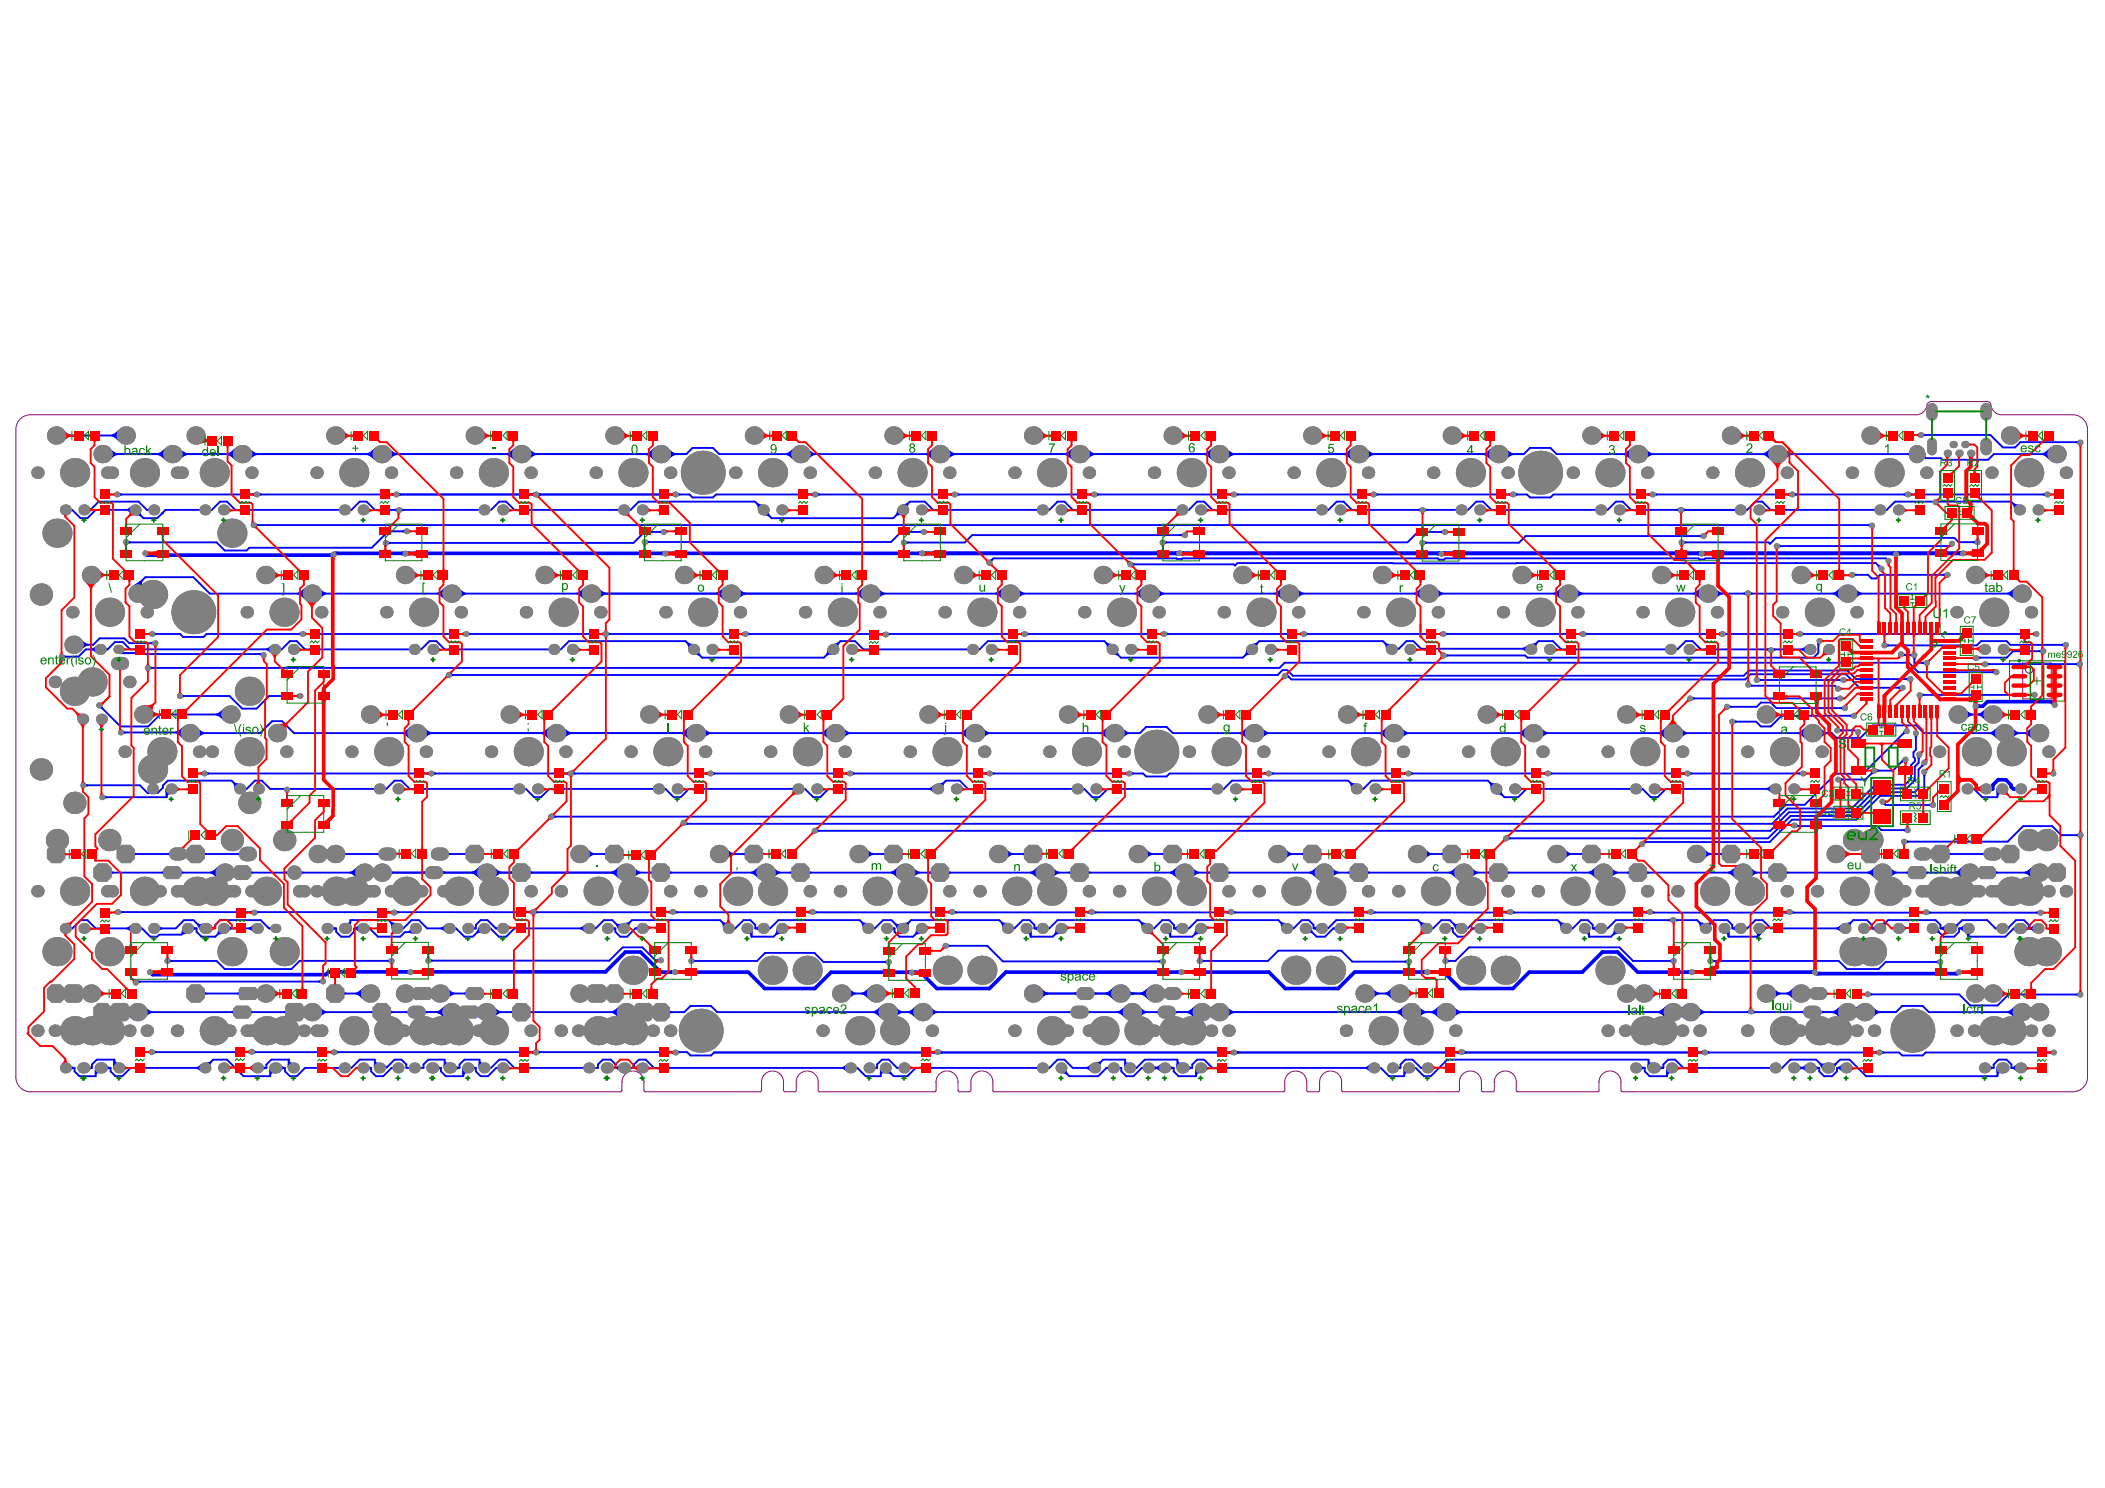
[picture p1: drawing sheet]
<svg xmlns="http://www.w3.org/2000/svg" width="297mm" height="210mm" viewBox="0 0 297 210" stroke-linecap="round" stroke-linejoin="round" font-family="sans-serif">
<path d="M283.6 93.2h7.7v5.7h-7.7zM286.9 96.1h1.1M287.4 95.5v1.1" fill="none" stroke="#008000" stroke-width=".14"/>
<g fill="none" stroke="#800080" stroke-width=".14">
<path d="M2.8 59.1l1-.5 .5-.1h266.1a1.66 1.66 0 0 0 1.6-1.6l.4-.3h8l.5 .3a1.7 1.7 0 0 0 1.6 1.6h10a2.07 2.07 0 0 1 2.1 2.1v91.3a2.07 2.07 0 0 1-2.1 2.1h-63.6l-.2-.2v-1.2a1.55 1.55 0 0 0-1.5-1.5 1.55 1.55 0 0 0-1.6 1.5v1.2l-.2 .2h-11.2l-.2-.2v-1.2a1.55 1.55 0 0 0-1.6-1.5 1.55 1.55 0 0 0-1.5 1.5l-.1 1.4h-1.6l-.2-.2v-1.2a1.55 1.55 0 0 0-1.5-1.5 1.55 1.55 0 0 0-1.6 1.5v1.2l-.2 .2h-16.2l-.2-.2v-1.2a1.55 1.55 0 0 0-1.5-1.5 1.55 1.55 0 0 0-1.6 1.5v1.4h-1.6l-.2-.2v-1.2a1.55 1.55 0 0 0-1.6-1.5 1.55 1.55 0 0 0-1.5 1.5v1.2l-.2 .2h-40.8l-.2-.2v-1.2a1.55 1.55 0 0 0-1.5-1.5 1.55 1.55 0 0 0-1.6 1.5l-.1 1.4h-1.5l-.2-.2v-1.2a1.55 1.55 0 0 0-1.6-1.5 1.55 1.55 0 0 0-1.5 1.5v1.2l-.2 .2h-16.2l-.2-.2v-1.2a1.55 1.55 0 0 0-1.6-1.5 1.55 1.55 0 0 0-1.5 1.5l-.1 1.4h-1.5l-.2-.2v-1.2a1.55 1.55 0 0 0-1.6-1.5 1.55 1.55 0 0 0-1.5 1.5v1.2l-.2 .2h-16.2l-.2-.2v-1.2a1.55 1.55 0 0 0-1.6-1.5 1.55 1.55 0 0 0-1.5 1.5v1.2l-.2 .2h-83.3a2.07 2.07 0 0 1-2.1-2.1v-91.3l.1-.6zM285.4 93.5h4.1v5.1h-4.1z"/>
<circle cx="286.4" cy="94.5" r=".52"/>
</g>
<g fill="#00f">
<path d="M9 92.4l.3 .1v.3l-.3 .1z"/>
<path d="M10 71.7l.2 .1v.3l-.2 .1z"/>
<path d="M12.2 150.1l.4 .3 .3 .1v.3l-.3 .1-.4 .3z"/>
<path d="M13.4 150.6l.6 .8h-.3l-.1 .3z"/>
<path d="M12.5 150.2l.2 .2 .3 .1v.3h-.3l-.2 .3z"/>
<path d="M12.1 110.5l.3 .1v.3l-.3 .2z"/>
<path d="M12.6 71.8h.2v.3h-.2z"/>
<path d="M14.9 150.1l.3 .3 .3 .1v.3l-.3 .1-.3 .3z"/>
<path d="M14.7 150.1l.4 .3 .3 .1v.3l-.3 .1-.4 .3z"/>
<path d="M15.4 142.6l.2-.1v.5l-.2-.1z"/>
<path d="M15.8 142.5l.2 .1v.3l-.2 .1z"/>
<path d="M15.8 122.8l.2 .2v.2l-.2 .2z"/>
<path d="M14.9 91.3l.3 .2v.2l-.3 .2z"/>
<path d="M17 128.4l.3 .1v.3l-.3 .2z"/>
<path d="M17.4 103l.3 .2v.3l-.3 .1z"/>
<path d="M17 92.2l.5-.3v.1h.2l-.2 .3z"/>
<path d="M16.9 69.5l.3 .1v.3l-.3 .1z"/>
<path d="M19.3 138.2l.4 .1 .1 .3-.3 .2z"/>
<path d="M18.7 82.7l1.1-.8h.4a.65 .65 0 0 0 .2 1z"/>
<path d="M21.7 148.1l.4 .2v.2l-.4 .2z"/>
<path d="M20.8 111.7l.4 .3h-.4z"/>
<path d="M22.2 111.6l.1 .3-.4 .1z"/>
<path d="M21.2 93.9l.3 .2v.3l-.3 .1z"/>
<path d="M21.3 90.6l.3-.2v.6l-.3-.1z"/>
<path d="M20.9 78l.3 .1-.1 .5-.5-.1z"/>
<path d="M20.7 71.8l.3-.1v.5l-.3-.1z"/>
<path d="M22.8 123l.2-.2v.6l-.2-.2z"/>
<path d="M25.6 122.8l.3 .2v.2l-.3 .2z"/>
<path d="M25.7 97.9l.3 .2v.2l-.3 .2z"/>
<path d="M27.7 150.5l.3-.1 .4-.3v1.1l-.4-.3-.3-.1z"/>
<path d="M28.9 139.9l.3 .1v.3l-.3 .1z"/>
<path d="M29.2 108.8l.3 .2v.2l-.3 .2z"/>
<path d="M32.6 142.6l.3-.1v.5l-.3-.1z"/>
<path d="M32.6 123l.3-.2v.6l-.3-.2z"/>
<path d="M33.4 140l.3-.1v.5l-.3-.1z"/>
<path d="M34.6 111.1l.2 .1v.2l-.2 .1z"/>
<path d="M35.5 142.5l.2 .1v.3l-.2 .1z"/>
<path d="M35.3 128.5l-.1 .3 .4 .2 .5-.6 .4 .1 .1 .3-.4 .2-.5-.6z"/>
<path d="M35.5 122.8l.2 .2v.2l-.2 .2z"/>
<path d="M36.6 92.1l.4-.1-.2 .6-.3-.2z"/>
<path d="M36.1 73.8l.3 .1v.3l-.3 .2z"/>
<path d="M35.6 69.6l.4-.1v.5l-.4-.1z"/>
<path d="M36.6 69.5l.3 .1v.3l-.3 .1z"/>
<path d="M38 150.7l.6 .7h-.3v.3l-.3-.6z"/>
<path d="M38 130.8h.2v.4l-.2-.1z"/>
<path d="M39.5 150.1l.4 .3 .3 .1v.3l-.3 .1-.4 .3z"/>
<path d="M40 142.6l.3-.1v.5l-.3-.1z"/>
<path d="M40.3 123l.3-.2v.6l-.3-.2z"/>
<path d="M39.5 91.4l.2 .1v.2l-.2 .1z"/>
<path d="M42.8 142.5l.3 .1v.3l-.3 .1z"/>
<path d="M42.5 122.8l.3 .2v.2l-.3 .2z"/>
<path d="M41.7 98.1l.4-.2v.6l-.4-.2z"/>
<path d="M44.9 138.3l.4-.1v.5l-.3-.1z"/>
<path d="M46.4 78.1l.3-.1 .1 .6h-.3z"/>
<path d="M47.2 77.8h.5v.5l-.2 .1z"/>
<path d="M48.6 139.9l.3 .1v.3l-.3 .1z"/>
<path d="M48.7 130.2h.4l.2-.1 .2 .1-.1 .3v.3z"/>
<path d="M48.9 130.2l.4-.1 .2 .1v.4z"/>
<path d="M52.3 142.6l.3-.1v.5l-.3-.1z"/>
<path d="M52 130.8h.2v.3h-.2z"/>
<path d="M52.3 123l.3-.2v.6l-.3-.2z"/>
<path d="M55.3 150.5h.1v.3h-.1z"/>
<path d="M55.2 142.5l.2 .1v.3l-.2 .1z"/>
<path d="M55 130.2l.2-.2 .3 .1 .5 .1-.8 .8v-.5z"/>
<path d="M55.2 122.8l.2 .2v.2l-.2 .2z"/>
<path d="M55.3 69.6l.3-.1v.5l-.3-.1z"/>
<path d="M57.2 142.6l.3-.1v.5l-.3-.1z"/>
<path d="M56.8 130.8h.1v.3h-.1z"/>
<path d="M56.7 77.8l-.1 .5 .3 .1 .6-.6h.3v.5l-.2 .1-.6-.6z"/>
<path d="M56.8 74.8l.3-.1v.5l-.3-.1z"/>
<path d="M56.2 69.5l.4 .1v.3l-.4 .1z"/>
<path d="M60 142.5l.3 .1v.3l-.3 .1z"/>
<path d="M59.7 123l.3-.2v.6l-.3-.2z"/>
<path d="M61.5 150.1l.3 .3 .4 .1v.3l-.4 .1-.3 .3z"/>
<path d="M61.7 150.2l.3 .2 .2 .1v.3h-.2l-.3 .3z"/>
<path d="M60.9 139.9l.3 .1v.3l-.3 .1z"/>
<path d="M62.5 122.8l.3 .2v.2l-.3 .2z"/>
<path d="M65.2 150.6l.7 .8h-.3l-.1 .3z"/>
<path d="M64.6 142.6l.3-.1v.5l-.3-.1z"/>
<path d="M65.4 140l.3-.1v.5l-.3-.1z"/>
<path d="M67.5 142.5l.2 .1v.3l-.2 .1z"/>
<path d="M69.1 150.4l.2 .1v.3l-.2 .1z"/>
<path d="M70 150.5h.2v.3h-.2z"/>
<path d="M69.1 130.8h.1v.3h-.1z"/>
<path d="M72 142.6l.3-.1v.5l-.3-.1z"/>
<path d="M72 123l.3-.2v.6l-.3-.2z"/>
<path d="M78.1 114.9l.3 .2v.2l-.3 .2z"/>
<path d="M79.9 109v.2l.4 .2 .6-.6 .3 .2v.2l-.3 .2-.6-.6z"/>
<path d="M86.9 150.5l.3-.1 .4-.3v1.1l-.4-.3-.3-.1z"/>
<path d="M86.9 150.5l.2-.1 .2-.2v.9l-.2-.3h-.2z"/>
<path d="M86.3 142.6l.4-.2 .7-.5v1.8l-.7-.6-.4-.2z"/>
<path d="M88.6 150.1l.3 .3 .3 .1v.3l-.3 .1-.3 .3z"/>
<path d="M89.2 142.6l.3-.1v.5l-.3-.1z"/>
<path d="M88 130.2l.5-.1 .3-.1 .2 .2-.2 .3v.5z"/>
<path d="M92.1 142.5l.3 .1v.3l-.3 .1z"/>
<path d="M93 74.9l.4-.2v.6l-.4-.1z"/>
<path d="M94.7 148.3l.4-.2 .6 .6 .3-.2v-.2l-.4-.2-.6 .6-.3-.2z"/>
<path d="M94.5 142.5l.3 .1v.3l-.3 .1z"/>
<path d="M94.7 136.9v.5h.3l.6-.6 .2 .1v.5h-.2l-.6-.6z"/>
<path d="M94.3 128.6v.2l.4 .2 .6-.6 .3 .2v.2l-.4 .2-.6-.6z"/>
<path d="M94.5 122.8l.3 .2v.2l-.3 .2z"/>
<path d="M94.7 69.6l.3-.1v.5l-.3-.1z"/>
<path d="M94.7 69.6v.3l.3 .1 .6-.5 .4 .1v.3l-.4 .1-.6-.5z"/>
<path d="M96.8 115.9l.3 .2-.1 .2-.4 .1z"/>
<path d="M111.4 123l.3-.2v.6l-.3-.2z"/>
<path d="M114.2 122.8l.3 .2v.2l-.3 .2z"/>
<path d="M115.3 116.9l.3 .2v.2l-.3 .2z"/>
<path d="M120.8 150.4l.2 .1v.3l-.2 .1z"/>
<path d="M119.3 109v.2l.4 .2 .6-.6 .3 .2v.2l-.3 .2-.6-.6z"/>
<path d="M121.5 130.2l.2-.2 .3 .1 .5 .1-.8 .8v-.5z"/>
<path d="M124.2 150.6l.6 .8h-.3l-.1 .3z"/>
<path d="M124.8 135.6l.3-.2v.6l-.3-.2z"/>
<path d="M126.6 150.5l.2-.1v.5l-.2-.1z"/>
<path d="M128.1 136.9h.3l.6 .6 .3-.1-.1-.5h-.3l-.6 .6-.2-.1z"/>
<path d="M131.1 123l.3-.2v.6l-.3-.2z"/>
<path d="M131.1 111.2l.3-.1 .4-.4v1.1l-.4-.3-.3-.1z"/>
<path d="M130.4 77.8h.3v.5l-.3 .1z"/>
<path d="M129.7 74.9l.4-.2v.6l-.4-.1z"/>
<path d="M132.3 110.5h.5l.3-.2 .2 .2-.2 .3v.5z"/>
<path d="M133.9 122.8l.3 .2v.2l-.3 .2z"/>
<path d="M134.1 69.6v.3l.3 .1 .6-.5 .4 .1v.3l-.4 .1-.6-.5z"/>
<path d="M139.6 79l.3-.2 .2 .2-.1 .4z"/>
<path d="M141.2 130.2l.2-.2 .3 .1 .5 .1-.8 .8-.1-.5z"/>
<path d="M149.7 151.4l.8-.7v.4l.2 .3-.2 .2-.3-.1z"/>
<path d="M150.8 142.6l.3-.1v.5l-.3-.1z"/>
<path d="M151.6 140l.3-.1v.5l-.3-.1z"/>
<path d="M150.8 123l.3-.2v.6l-.3-.2z"/>
<path d="M153.2 150.5l.4-.1 .3-.3v1.1l-.3-.3-.4-.1z"/>
<path d="M153.6 142.5l.3 .1v.3l-.3 .1z"/>
<path d="M154.4 139.9l.3 .1v.3l-.3 .1z"/>
<path d="M153.4 128.6v.2l.4 .2 .6-.6 .3 .2v.2l-.4 .2-.6-.6z"/>
<path d="M153.6 122.8l.3 .2v.2l-.3 .2z"/>
<path d="M156.1 150.5l.3-.1v.5l-.3-.1z"/>
<path d="M157.8 150.2l.2 .2 .2 .1v.3h-.2l-.2 .3z"/>
<path d="M158.7 109l.4-.2v.6l-.4-.2z"/>
<path d="M160.1 150.4l.3 .1v.3l-.3 .1z"/>
<path d="M159.7 108.8l.3 .2v.2l-.3 .2z"/>
<path d="M159.8 79.3l.4 .2v.2l-.4 .2z"/>
<path d="M163.9 140l.3-.1v.5l-.3-.1z"/>
<path d="M165.9 142.5l.3 .1v.3l-.3 .1z"/>
<path d="M166.1 136.9l.3-.1 .6 .6h.3v-.5l-.3-.1-.6 .6h-.3z"/>
<path d="M165.8 77.8h.3l.6 .5h.3v-.5h-.2l-.6 .5h-.3z"/>
<path d="M166.6 75.4l.3-.2v.6l-.3-.2z"/>
<path d="M168.6 150.7l.7 .7h-.3l-.1 .3-.3-.6z"/>
<path d="M170.5 123l.3-.2v.6l-.3-.2z"/>
<path d="M173.3 122.8l.3 .2v.2l-.3 .2z"/>
<path d="M178.4 109v.2l.3 .2 .6-.6 .4 .2v.2l-.4 .2-.6-.6z"/>
<path d="M180.6 130.2l.2-.2 .3 .1 .5 .1-.8 .8-.1-.5z"/>
<path d="M187.2 130.8h.2v.3h-.2z"/>
<path d="M190.2 123l.3-.2v.6l-.3-.2z"/>
<path d="M192.1 111.1l.3 .1v.2l-.3 .1z"/>
<path d="M192.8 128.6l.3-.2 .6 .6 .4-.2v-.2l-.3-.2-.6 .6-.4-.2z"/>
<path d="M193 122.8l.3 .2v.2l-.3 .2z"/>
<path d="M193.2 69.6v.3l.3 .1 .6-.5 .4 .1v.3l-.4 .1-.6-.5z"/>
<path d="M198 150.6l.6 .8h-.2l-.1 .3z"/>
<path d="M197.2 150.2l.2 .2 .2 .1v.3h-.2l-.2 .3z"/>
<path d="M197.1 142.6l.4-.2 .7-.5v1.8l-.7-.6-.4-.2z"/>
<path d="M199.5 150.4l.3 .1v.3l-.3 .1z"/>
<path d="M200.5 150.5h.2v.3h-.2z"/>
<path d="M202.9 77.8h.3l-.1 .6-.3-.1z"/>
<path d="M204 92.2l.4 .1v.3l-.4 .2z"/>
<path d="M203.7 77.8h.2l.1 .5-.2 .1z"/>
<path d="M203.2 74.9l.4-.2v.6l-.4-.1z"/>
<path d="M205.6 148.3l.3-.1 .6 .5 .4-.1v-.3l-.3-.1-.6 .5-.4-.1z"/>
<path d="M206.9 130.8h.2v.3h-.2z"/>
<path d="M209.9 123l.2-.2v.6l-.2-.2z"/>
<path d="M212.7 122.8l.3 .2v.2l-.3 .2z"/>
<path d="M212.8 118l.4 .1v.3l-.4 .1z"/>
<path d="M229.6 123l.2-.2v.6l-.2-.2z"/>
<path d="M231.4 150.1l.3 .3 .3 .1v.3l-.3 .1-.3 .3z"/>
<path d="M231.8 118.7l.5-.1 .1 .3-.3 .2z"/>
<path d="M234 150.1l.3 .3 .4 .1v.3l-.4 .1-.3 .3z"/>
<path d="M233.8 150.1l.4 .3 .3 .1v.3l-.3 .1-.4 .3z"/>
<path d="M233.5 69.5l.4 .1v.3l-.4 .1z"/>
<path d="M235.1 150.7l.6 .7h-.2l-.1 .3-.3-.6z"/>
<path d="M235.5 129.7v.2l.3 .2 .6-.6 .4 .2v.2l-.4 .2-.6-.6z"/>
<path d="M238.2 136.9l.2-.1v.6h-.2z"/>
<path d="M237.5 109v.2l.3 .2 .6-.6 .4 .2v.2l-.4 .2-.6-.6z"/>
<path d="M237.5 71.6l.4 .2v.3l-.4 .1z"/>
<path d="M239.9 148.3l.4-.1v.6l-.4-.2z"/>
<path d="M239.4 141.9l.7 .5 .5 .2v.3l-.5 .2-.7 .6z"/>
<path d="M239 136.8l.3 .1v.5h-.3z"/>
<path d="M239.7 130.2l.2-.2 .3 .1 .4 .1-.7 .8-.1-.5z"/>
<path d="M239.6 77.8h.3l.6 .6 .3-.1-.1-.5h-.3l-.6 .6-.3-.1z"/>
<path d="M239.7 75.5l.4-.2v.6l-.4-.2z"/>
<path d="M246 83.6l.3-.2 .6 .6 .4-.1v-.3l-.3-.2-.6 .6-.4-.1z"/>
<path d="M248.2 95.6l.4 .2v.3l-.4 .1z"/>
<path d="M251 76.7l.4 .2v.3l-.4 .1z"/>
<path d="M251.9 128.6v.3l.4 .1 .6-.6 .3 .2-.1 .3-.4 .1-.5-.6z"/>
<path d="M252.1 122.8l.3 .2v.2l-.3 .2z"/>
<path d="M252.3 69.6v.3l.3 .1 .6-.5 .4 .1v.3l-.4 .1-.6-.5z"/>
<path d="M254.2 150.5l.3-.1 .4-.3v1.1l-.4-.3-.3-.1z"/>
<path d="M253.7 150.1l.3 .3 .3 .1v.3l-.3 .1-.3 .3z"/>
<path d="M254.2 142.6l.3-.1v.5l-.3-.1z"/>
<path d="M253.8 109l.4-.2v.6l-.4-.2z"/>
<path d="M256 150.1l.3 .3 .3 .1v.3l-.3 .1-.3 .3z"/>
<path d="M257 142.5l.3 .1v.3l-.3 .1z"/>
<path d="M256.4 90.6l.5 .2-.2 .3-.2-.1z"/>
<path d="M259.3 150.5l.3-.1 .4-.3v1.1l-.4-.3-.3-.1z"/>
<path d="M259.5 102.7l.4 .2v.3l-.4 .1z"/>
<path d="M259 98.4l.4-.2v.6l-.4-.1z"/>
<path d="M258.8 96.8l.2-.2 .2 .2-.3 .2z"/>
<path d="M259.5 95.8l.3-.2v.6l-.3-.1z"/>
<path d="M260.3 130.2l.5-.1 .3-.1 .2 .2-.1 .3-.1 .5z"/>
<path d="M261 100.8l.3-.1v.6l-.3-.2z"/>
<path d="M263.6 73.9l.3-.1-.1 .6-.3-.2z"/>
<path d="M264.6 148.3v.3l.3 .2 .6-.6 .4 .1v.3l-.4 .2-.6-.6z"/>
<path d="M265.3 130.2l.5-.1 .2-.1 .2 .2-.1 .3-.1 .5z"/>
<path d="M265.6 113.5l.4-.4 .2 .4-.2 .1z"/>
<path d="M264.8 108.4l.3 .2v.2l-.3 .2z"/>
<path d="M264.9 79.9l.2-.2 .4 .1-.4 .4z"/>
<path d="M267.8 96.9l.4-.2v.6l-.4-.2z"/>
<path d="M267.1 77.8h.3l.5 .6 .3-.1-.2-.5h-.3l-.5 .6-.3-.1z"/>
<path d="M269 123l.2-.2v.6l-.2-.2z"/>
<path d="M268.5 117l.4-.2v.6l-.4-.2z"/>
<path d="M268.7 103l.3 .5-.4 .1-.1-.2z"/>
<path d="M269.5 92.3l.3-.2v.6l-.3-.2z"/>
<path d="M269.9 92.7h.5l-.1 .4h-.3z"/>
<path d="M268.6 92.1l.3 .2-.1 .2-.4 .2z"/>
<path d="M268.6 69.6v.3l.3 .1 .6-.5 .4 .1v.3l-.4 .1-.6-.5z"/>
<path d="M271.1 128.6l.1 .3 .3 .1 .6-.6 .4 .2-.1 .3-.3 .1-.6-.6z"/>
<path d="M271.8 122.8l.3 .2v.2l-.3 .2z"/>
<path d="M272.1 113.4l.4-.1v.6l-.4-.2z"/>
<path d="M271.2 109.2h.6l-.1 .3h-.3z"/>
<path d="M270.5 106.7l.6 .1-.2 .3h-.3z"/>
<path d="M271.1 97.7l.4 .2v.3l-.3 .1z"/>
<path d="M271.4 61.1l.3 .1v.3l-.3 .2z"/>
<path d="M273.1 135.6l.4-.2v.6l-.4-.2z"/>
<path d="M276.4 77.8h.3v.6l-.3-.1z"/>
<path d="M277.3 131.6h.9l-.2 .2-.1 .3h-.3l-.1-.3z"/>
<path d="M278.3 111.1l.2 .1v.2l-.2 .1z"/>
<path d="M277.2 99.9l.6 .6 .5 .2v.2l-.5 .2-.6 .6z"/>
<path d="M279.1 100.7l.5-.2 .7-.6v1.8l-.7-.6-.5-.2z"/>
<path d="M279.1 92.5l.4 .1v.3l-.3 .2z"/>
<path d="M281.7 150.7l.6 .7h-.2l-.1 .3-.3-.6z"/>
<path d="M281.6 130.8h.1v.3h-.1z"/>
<path d="M281.7 122.8l.2 .2v.2l-.2 .2z"/>
<path d="M281.1 94.7l.3-.2v.6l-.3-.1z"/>
<path d="M283.9 150.5l.3-.1 .4-.3v1.1l-.4-.3-.3-.1z"/>
<path d="M283.2 142.6l.5-.2 .7-.5v1.8l-.7-.6-.5-.2z"/>
<path d="M283.3 130.8h.1v.3h-.1z"/>
<path d="M284.1 111h.3v.6l-.3-.1z"/>
<path d="M284 71.2l.2-.2 .3 .1 .5 .1-.8 .7-.1-.5z"/>
<path d="M285.7 142.6l.5-.2 .6-.5v1.8l-.6-.6-.5-.2z"/>
<path d="M286.5 97.9l.3-.2v.6l-.3-.1z"/>
<path d="M287.3 128.6l.3-.1v.5l-.3-.1z"/>
<path d="M287.7 91.7l.3-.1v.6l-.3-.2z"/>
<path d="M288.3 69.6l.3-.1v.5l-.3-.1z"/>
<path d="M290.9 90.8l.3-.1v.6l-.3-.2z"/>
<path d="M292.9 140.2l.4-.2v.6l-.4-.2z"/>
<path d="M292.9 117.7l.4-.2v.6l-.4-.2z"/>
<path d="M292.9 62.2l.4-.1-.1 .6-.3-.2z"/>
<path d="M10 130.7l.2 .1v.3l-.2 .1z"/>
<path d="M12.9 91.5l.3-.1 .4-.3v1.1l-.4-.4-.3-.1z"/>
<path d="M14.7 112.2l.4 .1v.3l-.4 .1z"/>
<path d="M19.8 130.7l.2 .1v.3l-.2 .1z"/>
<path d="M19 120.2l.3 .1v.3l-.3 .1z"/>
<path d="M19.1 72.7l.7-.8 .1 .5 .1 .3-.2 .2-.2-.2z"/>
<path d="M21.8 89.1l.3 .2v.3l-.3 .1z"/>
<path d="M23.9 135.3l.4 .1v.3l-.4 .2z"/>
<path d="M23.6 120.3l.3-.1v.5l-.3-.1z"/>
<path d="M23.4 111.3l.6 .7-.3 .1-.1 .2-.2-.5z"/>
<path d="M25.7 131l.7 .7-.4 .1-.3 .1-.2-.2 .1-.2z"/>
<path d="M26.4 120.2l.3 .1v.3l-.3 .1z"/>
<path d="M26.1 120.3l.2-.1v.5l-.2-.1z"/>
<path d="M24.7 103.2a2.21 2.21 0 0 0 1.2-.8l-.1 1.9-.1-.2a1.5 1.5 0 0 0-1-.6z"/>
<path d="M27 130.4l.4 .3 .3 .1v.3l-.3 .1-.4 .3z"/>
<path d="M27.9 130.2l.3 .2 .4-.1-.4 1-.4-.8z"/>
<path d="M27.7 102.5l.7 .6 .4 .2v.2l-.4 .2-.7 .6z"/>
<path d="M28.9 149.9l.5-.1 .3-.1 .2 .2-.2 .3v.4z"/>
<path d="M29.8 130.7l.3 .1v.3l-.3 .1z"/>
<path d="M29.6 130.5l.2 .3h.3v.3l-.3 .1-.2 .2z"/>
<path d="M29.6 123l.5-.2 .7-.6v1.8l-.7-.6-.5-.2z"/>
<path d="M28.9 120.2l.3 .1v.3l-.3 .1z"/>
<path d="M32.1 130.4l.4 .3 .3 .1v.3l-.3 .1-.4 .3z"/>
<path d="M33.4 120.3l.3-.1v.5l-.3-.1z"/>
<path d="M37.5 91.5l.7-.4v1l-.4-.3-.3-.1z"/>
<path d="M40.9 149.6l.1 .3h.2l-.6 .7v-.4z"/>
<path d="M43 89.1l.4 .2v.3l-.4 .1z"/>
<path d="M42.1 89.3l.3-.2v.6l-.3-.1z"/>
<path d="M42 83.6l.4-.2 .7-.6v1.8l-.7-.5-.4-.2z"/>
<path d="M46.7 130.4l.4 .3 .3 .1v.3l-.3 .1-.4 .3z"/>
<path d="M45.7 120.3l.3-.1v.5l-.3-.1z"/>
<path d="M45.8 119.6l.6 .5 .5 .2v.3l-.5 .2-.6 .6z"/>
<path d="M48.6 120.2l.3 .1v.3l-.3 .1z"/>
<path d="M50.2 140l.4-.2 .7-.6v1.9l-.7-.6-.4-.2z"/>
<path d="M50 130.8l.3-.1 .4-.3v1.1l-.4-.3-.3-.1z"/>
<path d="M53 149.6l.1 .3h.3l-.6 .7v-.4z"/>
<path d="M53.1 120.3l.3-.1v.5l-.3-.1z"/>
<path d="M54.6 135.4l.4-.1v.5l-.4-.1z"/>
<path d="M54.7 76.3l.4 .2v.2l-.4 .2z"/>
<path d="M54.8 63.2l.7 .5 .4 .2v.3l-.4 .2-.7 .6z"/>
<path d="M56.7 103.3l.5-.2 .7-.6v1.8l-.7-.6-.5-.2z"/>
<path d="M60.7 135.2l.4 .2v.3l-.4 .1z"/>
<path d="M62.9 149.6l.1 .3h.2l-.6 .7v-.4z"/>
<path d="M64.1 130.7l.3 .1v.3l-.3 .1z"/>
<path d="M63.3 120.2l.3 .1v.3l-.3 .1z"/>
<path d="M63.6 94.9l.4 .2v.2l-.4 .2z"/>
<path d="M65.4 120.3l.3-.1v.5l-.3-.1z"/>
<path d="M65.1 89.3l.4-.2v.6l-.4-.1z"/>
<path d="M66.1 89.1l.3 .2v.3l-.3 .1z"/>
<path d="M64.6 82.8l.7 .6 .5 .2v.3l-.5 .2-.7 .5z"/>
<path d="M67.8 149.6l.1 .3h.3l-.7 .7v-.4z"/>
<path d="M67.6 130.7l.4 1-.4-.1-.3 .1-.1-.3z"/>
<path d="M70 130.8l.2-.1v.5l-.2-.1z"/>
<path d="M81.9 130.8l.3-.1 .3-.3v1.1l-.3-.3-.3-.1z"/>
<path d="M83.8 130.7l.3 .1v.3l-.3 .1z"/>
<path d="M85.1 120.3l.3-.1v.5l-.3-.1z"/>
<path d="M84.8 89.3l.4-.2v.6l-.4-.1z"/>
<path d="M84.3 82.8l.7 .6 .5 .2v.3l-.5 .2-.7 .5z"/>
<path d="M86.4 130.6l.2 .2h.2v.3l-.2 .1-.2 .2z"/>
<path d="M86.3 123l.4-.2 .7-.6v1.8l-.7-.6-.4-.2z"/>
<path d="M85.8 89.1l.3 .2v.3l-.3 .1z"/>
<path d="M91.3 76.2l.3 .1v.3l-.3 .1z"/>
<path d="M92.6 135.3l.4-.1v.6l-.4-.2z"/>
<path d="M96.1 103.3l.5-.2 .7-.6v1.8l-.7-.6-.5-.2z"/>
<path d="M103.5 130.7l.2 .1v.3l-.2 .1z"/>
<path d="M106.2 131v.4l-.3 .6-.1-.2-.2-.1z"/>
<path d="M104.8 120.3l.3-.1v.5l-.3-.1z"/>
<path d="M104.5 89.3l.4-.2v.6l-.4-.1z"/>
<path d="M105.5 89.1l.3 .2v.3l-.3 .1z"/>
<path d="M108.4 130.7l.3 .1v.3l-.3 .1z"/>
<path d="M109.6 131l.7 .7-.5 .1-.2 .1-.2-.2 .1-.2z"/>
<path d="M109 122.2l.6 .6 .5 .2v.2l-.5 .2-.6 .6z"/>
<path d="M110.9 63.9l.5-.2 .6-.5v1.8l-.6-.6-.5-.2z"/>
<path d="M119.6 139.2l.7 .6 .5 .2v.3l-.5 .2-.7 .6z"/>
<path d="M121.6 140l.4-.2 .7-.6v1.9l-.7-.6-.4-.2z"/>
<path d="M122.1 119.6l.6 .5 .5 .2v.3l-.5 .2-.6 .6z"/>
<path d="M124.5 120.3l.3-.1v.5l-.3-.1z"/>
<path d="M123.7 82.8l.7 .6 .5 .2v.3l-.5 .2-.7 .5z"/>
<path d="M126.4 130.2l.3 .1h.4l-.4 1-.4-.8z"/>
<path d="M125.8 130.6l.2 .2h.2v.3l-.2 .1-.2 .2z"/>
<path d="M125.7 123l.4-.2 .7-.6v1.8l-.7-.6-.4-.2z"/>
<path d="M127.8 76.2l.4 .2v.3l-.4 .1z"/>
<path d="M140.4 83.6l.5-.2 .7-.6v1.8l-.7-.5-.5-.2z"/>
<path d="M142.9 130.7l.2 .1v.3l-.2 .1z"/>
<path d="M143.9 89.3l.4-.2v.6l-.4-.1z"/>
<path d="M146 130.8h.2l.2-.2v.8l-.2-.2-.2-.1z"/>
<path d="M145.6 131v.4l-.3 .6-.1-.2-.2-.1z"/>
<path d="M145.4 123l.4-.2 .7-.6v1.8l-.7-.6-.4-.2z"/>
<path d="M144.9 89.1l.3 .2v.3l-.3 .1z"/>
<path d="M146.7 139.2l.7 .6 .4 .2v.3l-.4 .2-.7 .6z"/>
<path d="M147.8 130.7l.3 .1v.3l-.3 .1z"/>
<path d="M148.9 131l.8 .7-.5 .1-.3 .1-.1-.2 .1-.2z"/>
<path d="M162.6 130.7l.2 .1v.3l-.2 .1z"/>
<path d="M161.5 119.6l.6 .5 .5 .2v.3l-.5 .2-.6 .6z"/>
<path d="M163.5 135.5l.3-.2v.6l-.3-.1z"/>
<path d="M165.3 131v.4l-.3 .6-.1-.2-.3-.1z"/>
<path d="M163.9 120.3l.3-.1v.5l-.3-.1z"/>
<path d="M163.6 89.3l.4-.2v.6l-.4-.1z"/>
<path d="M164.6 89.1l.3 .2v.3l-.3 .1z"/>
<path d="M164.4 76.2l.3 .2v.2l-.3 .2z"/>
<path d="M166.3 149.6l.1 .3h.2l-.6 .7v-.4z"/>
<path d="M165.7 130.8h.2l.2-.2v.8l-.2-.2-.2-.1z"/>
<path d="M167.5 130.7l.3 .1v.3l-.3 .1z"/>
<path d="M168.6 131l.8 .7-.5 .1-.3 .1-.1-.2 .1-.2z"/>
<path d="M168 122.2l.7 .6 .5 .2v.2l-.5 .2-.7 .6z"/>
<path d="M181.7 95.1l.3 .3-.1 .3-.3-.1z"/>
<path d="M182.3 130.7l.2 .1v.3l-.2 .1z"/>
<path d="M183.6 120.3l.3-.1v.5l-.3-.1z"/>
<path d="M183.3 89.3l.4-.2v.6l-.4-.1z"/>
<path d="M182.8 82.8l.7 .6 .4 .2v.3l-.4 .2-.7 .5z"/>
<path d="M185.4 130.8h.2l.2-.2v.8l-.2-.2-.2-.1z"/>
<path d="M184.9 130.7l.4 .7-.1 .3-.3-.1-.4 .1z"/>
<path d="M184.8 123l.4-.2 .7-.6v1.8l-.7-.6-.4-.2z"/>
<path d="M188.1 130.8l.3-.1v.5l-.3-.1z"/>
<path d="M193.5 139.2l.6 .6 .5 .2v.3l-.5 .2-.6 .6z"/>
<path d="M195.4 140l.5-.2 .7-.6v1.9l-.7-.6-.5-.2z"/>
<path d="M195.5 90.7l.3 .1h.5l-.7 .8-.2-.8z"/>
<path d="M198.2 135.5l.3-.1v.5l-.3-.1z"/>
<path d="M197 91.2l.4 .2v.2l-.3 .3z"/>
<path d="M202 130.7l.2 .1v.3l-.2 .1z"/>
<path d="M204.2 135.3l.4 .1v.3l-.4 .2z"/>
<path d="M204.5 130.6l.2 .2h.3v.3l-.3 .1-.2 .2z"/>
<path d="M203.3 120.3l.3-.1v.5l-.3-.1z"/>
<path d="M207.8 130.8l.3-.1v.5l-.3-.1z"/>
<path d="M214.8 91.4l.7-.4-.1 1.1-.3-.3-.3-.2z"/>
<path d="M216 90.8l.7-.2 .2 .2-.1 .3v.4z"/>
<path d="M221.7 130.7l.2 .1v.3l-.2 .1z"/>
<path d="M220.6 119.6l.6 .5 .5 .2v.3l-.5 .2-.6 .6z"/>
<path d="M223 120.3l.3-.1v.5l-.3-.1z"/>
<path d="M223.7 89.1l.3 .2v.3l-.3 .1z"/>
<path d="M222.7 89.3l.4-.2v.6l-.4-.1z"/>
<path d="M222.2 82.8l.7 .6 .4 .2v.3l-.4 .2-.7 .5z"/>
<path d="M224.7 130.8h.3l.2-.2v.8l-.2-.2-.3-.1z"/>
<path d="M226.6 130.7l.2 .1v.3l-.2 .1z"/>
<path d="M227.1 122.2l.7 .6 .5 .2v.2l-.5 .2-.7 .6z"/>
<path d="M235.5 135.4l.4-.1v.6l-.4-.2z"/>
<path d="M237.6 76.2l.3 .2v.2l-.3 .2z"/>
<path d="M241.6 135.3l.4 .1v.3l-.4 .2z"/>
<path d="M242.7 120.3l.3-.1v.5l-.3-.1z"/>
<path d="M242.4 89.3l.4-.2v.6l-.4-.1z"/>
<path d="M241.9 82.8l.7 .6 .4 .2v.3l-.4 .2-.7 .5z"/>
<path d="M244.4 130.8h.3l.2-.2v.8l-.2-.2-.3-.1z"/>
<path d="M244 131v.4l-.2 .6-.1-.2-.3-.1z"/>
<path d="M243.8 123l.5-.2 .7-.6v1.8l-.7-.6-.5-.2z"/>
<path d="M244.7 101.5l.4 .2v.2l-.4 .2z"/>
<path d="M244 99.4l.4 .2v.2l-.4 .2z"/>
<path d="M243.4 89.1l.3 .2v.3l-.3 .1z"/>
<path d="M246.3 130.7l.2 .1v.3l-.2 .1z"/>
<path d="M247.8 131.6l1-.2 .4-.4-.2-.2-.3 .7-.6 .6-.2-.1 .1-.2z"/>
<path d="M250.1 139.2l.7 .6 .4 .2v.3l-.4 .2-.7 .6z"/>
<path d="M252 140l.5-.2 .7-.6v1.9l-.7-.6-.5-.2z"/>
<path d="M253.7 103.3l.5-.2 .6-.6v1.8l-.6-.6-.5-.2z"/>
<path d="M254.3 89.1l.4 .2v.3l-.4 .1z"/>
<path d="M254.2 91.5l.3-.1 .4-.3v1.1l-.4-.4-.3-.1z"/>
<path d="M256.9 149.9l.3 .1 .4-.1-.4 1-.4-.7z"/>
<path d="M256.5 137l.3 .1v.5h-.5z"/>
<path d="M256.7 102.5l.6 .6 .5 .2v.2l-.5 .2-.6 .6z"/>
<path d="M258.4 149.9l.4 .1 .2-.1 .1 .3-.3 .7z"/>
<path d="M259.1 130.8l.3-.1 .4-.3v1.1l-.4-.3-.3-.1z"/>
<path d="M258.6 83.6l.5-.2 .6-.6v1.8l-.6-.5-.5-.2z"/>
<path d="M261.7 80.8l.3 .2v.2l-.3 .2z"/>
<path d="M266.5 122.2l.7 .6 .5 .2v.2l-.5 .2-.7 .6z"/>
<path d="M269 118.4l.3 .2v.3l-.3 .1z"/>
<path d="M268.9 95.7l.4-.2v.6l-.4-.2z"/>
<path d="M269.1 63.9l.3-.1v.5l-.3-.1z"/>
<path d="M271.2 107.7l.5 .3-.4 .2-.2-.2z"/>
<path d="M271.3 93.4l.3-.2v.6l-.3-.2z"/>
<path d="M273.4 130.7l.3 .7-.1 .3-.2-.1-.4 .1z"/>
<path d="M273.9 130.8l.3-.1 .4-.3v1.1l-.4-.3-.3-.1z"/>
<path d="M274.2 81l.3-.2v.6l-.3-.2z"/>
<path d="M275.8 137.1l.2-.1 .3 .5-.5 .1z"/>
<path d="M275.6 130.3l.4 .1 .3-.2 .1 .3-.4 .8z"/>
<path d="M275.1 120.2l.3 .1v.3l-.3 .1z"/>
<path d="M278.4 76.4l.4-.2v.6l-.4-.2z"/>
<path d="M279.6 120.3l.3-.1v.5l-.3-.1z"/>
<path d="M279.1 99.3l.3 .1v.5h-.3z"/>
<path d="M280.4 93.4l.4 .2v.2l-.4 .2z"/>
<path d="M281.7 111.3l.6 .7-.2 .1-.1 .2-.3-.5z"/>
<path d="M284.2 130.8l.2-.1v.5l-.2-.1z"/>
<path d="M283.8 102.5l.6 .6 .5 .2v.2l-.5 .2-.6 .6z"/>
<path d="M283.2 83.6l.5-.2 .7-.6v1.8l-.7-.5-.5-.2z"/>
<path d="M286.4 130.8l.3-.1 .3-.3v1.1l-.3-.3-.3-.1z"/>
<path d="M285.7 123l.5-.2 .6-.6v1.8l-.6-.6-.5-.2z"/>
<path d="M285.7 103.3l.5-.2 .6-.6v1.8l-.6-.6-.5-.2z"/>
<path d="M286.7 89.3l.4-.2v.6l-.4-.1z"/>
<path d="M288.2 63.9l.4-.2 .7-.5v1.8l-.7-.6-.4-.2z"/>
<path d="M292.9 93.6l.3-.2v.6l-.3-.2z"/>
<path d="M106.7 71.1l.2 .3v.5h1.6l.2 .8-.2 .2-.3-.2h-.5v-1.5l-.8-.2z"/>
<path d="M9.8 150.1l.3 .3 .4 .1v.3l-.4 .1-.3 .3z"/>
<path d="M18.2 142.5l.3 .1v.3l-.3 .1z"/>
<path d="M17.3 142.6v.3l.5 .2 .7 .6 1.8-1.8 .7 .5 .5 .2v.3l-.5 .2-.7 .6-1.8-1.8-.7 .5z"/>
<path d="M17.3 142.6l.5-.2 .7-.5v1.8l-.7-.6-.5-.2z"/>
<path d="M30.5 100.7l.4-.2 .7-.6v1.8l-.7-.6-.4-.2z"/>
<path d="M36.9 150.1l.3 .3 .3 .1v.3l-.3 .1-.3 .3z"/>
<path d="M39.3 150.1l.4 .3 .3 .1v.3l-.3 .1-.4 .3z"/>
<path d="M34.9 148.3v.2l.4 .2 .6-.6 .3 .2v.2l-.4 .2-.6-.6z"/>
<path d="M32.9 110.5l.2-.2 .3 .2h.4l-.7 .8-.1-.5z"/>
<path d="M46.5 148.3v.2l.3 .2 .6-.6 .4 .2v.2l-.3 .2-.6-.6z"/>
<path d="M42 142.6l.4-.2 .7-.5 1.8 1.8 .7-.6 .5-.2v-.3l-.5-.2-.7-.5-1.8 1.8-.7-.6-.4-.2z"/>
<path d="M51.9 150.2l.2 .2 .3 .1v.3h-.3l-.2 .3z"/>
<path d="M55 128.5l.4-.1 .6 .6 .3-.2-.1-.3-.3-.1-.6 .6-.3-.2z"/>
<path d="M55.7 71.8v.3l.3 .1 .6-.6 .4 .2v.3l-.3 .1-.6-.6z"/>
<path d="M64.1 150.1l.4 .3 .3 .1v.3l-.3 .1-.4 .3z"/>
<path d="M63.9 150.1l.4 .3 .3 .1v.3l-.3 .1-.4 .3z"/>
<path d="M58.1 140l.2-.1v.5l-.2-.1z"/>
<path d="M57.4 136.8h.3l.6 .6h.2v-.6h-.3l-.6 .6h-.3z"/>
<path d="M60.2 109v.2l.4 .2 .6-.6 .3 .2v.2l-.3 .2-.6-.6z"/>
<path d="M66.7 150.2l.2 .2 .2 .1v.3h-.2l-.2 .3z"/>
<path d="M66.6 142.6l.5-.2 .6-.5v1.8l-.6-.6-.5-.2z"/>
<path d="M66.6 142.6v.3l.5 .2 .6 .6 1.9-1.8 .6 .5 .5 .2v.3l-.5 .2-.6 .6-1.9-1.8-.6 .5z"/>
<path d="M75 148.3l.4-.2 .6 .6 .3-.2v-.2l-.4-.2-.6 .6-.3-.2z"/>
<path d="M74.9 142.5l.2 .1v.3l-.2 .1z"/>
<path d="M74.6 128.5v.3l.4 .2 .6-.6 .3 .1v.3l-.4 .2-.6-.6z"/>
<path d="M74.9 122.8l.2 .2v.2l-.2 .2z"/>
<path d="M75 69.6v.3l.3 .1 .6-.5 .4 .1v.3l-.4 .1-.6-.5z"/>
<path d="M89.3 141.9l.6 .5 .5 .2v.3l-.5 .2-.6 .6z"/>
<path d="M91.7 142.6l.3-.1v.5l-.3-.1z"/>
<path d="M91.7 123l.3-.2v.6l-.3-.2z"/>
<path d="M93.3 77.8v.5l.3 .1 .6-.6h.2l.1 .5-.3 .1-.6-.6z"/>
<path d="M101.8 130.2l.2-.2 .3 .1 .5 .1-.8 .8v-.5z"/>
<path d="M99.6 109v.2l.4 .2 .6-.6 .3 .2v.2l-.3 .2-.6-.6z"/>
<path d="M114 128.6v.2l.4 .2 .6-.6 .3 .2v.2l-.4 .2-.6-.6z"/>
<path d="M114.4 69.6v.3l.3 .1 .6-.5 .4 .1v.3l-.4 .1-.6-.5z"/>
<path d="M118.8 150.5l.3-.1 .4-.3v1.1l-.4-.3-.3-.1z"/>
<path d="M123.3 150.2l.2 .2 .3 .1v.3h-.3l-.2 .3z"/>
<path d="M124.9 151.4l.8-.7 .1 .4 .1 .3-.2 .2-.3-.1z"/>
<path d="M128.1 142.6v.3l.5 .2 .7 .6 1.8-1.8 .7 .5 .4 .2v.3l-.4 .2-.7 .6-1.8-1.8-.7 .5z"/>
<path d="M127.4 130.2l.5-.1 .3-.1 .2 .2-.2 .3v.5z"/>
<path d="M129.5 77.8h.3v.6l-.3-.1z"/>
<path d="M133.7 128.6v.2l.4 .2 .6-.6 .3 .2v.2l-.4 .2-.6-.6z"/>
<path d="M139 109v.2l.4 .2 .6-.6 .3 .2v.2l-.3 .2-.6-.6z"/>
<path d="M153.8 69.6v.3l.3 .1 .6-.5 .4 .1v.3l-.4 .1-.6-.5z"/>
<path d="M164.9 150.1l.4 .3 .3 .1v.3l-.3 .1-.4 .3z"/>
<path d="M163.1 150.5l.3-.1 .4-.3v1.1l-.4-.3-.3-.1z"/>
<path d="M161.1 150.5v.3h.2l1.3-.7 .4 .3 .3 .1v.3l-.3 .1-.4 .3-1.3-.7z"/>
<path d="M163.1 142.6l.3-.1v.5l-.3-.1z"/>
<path d="M160.9 130.2l.2-.2 .3 .1 .5 .1-.8 .8-.1-.5z"/>
<path d="M167.5 150.1l.4 .3 .3 .1v.3l-.3 .1-.4 .3z"/>
<path d="M167.3 150.1l.4 .3 .3 .1v.3l-.3 .1-.4 .3z"/>
<path d="M173.5 148.3v.3l.3 .2 .6-.6 .4 .1v.3l-.4 .2-.6-.6z"/>
<path d="M167.5 142.6v.3l.5 .2 .7 .6 1.8-1.8 .7 .5 .4 .2v.3l-.4 .2-.7 .6-1.8-1.8-.7 .5z"/>
<path d="M170 142.6v.3l.5 .2 .6 .6 1.9-1.8 .6 .5 .5 .2v.3l-.5 .2-.6 .6-1.9-1.8-.6 .5z"/>
<path d="M173.1 128.6v.2l.4 .2 .6-.6 .3 .2v.2l-.4 .2-.6-.6z"/>
<path d="M173.5 69.6v.3l.3 .1 .6-.5 .4 .1v.3l-.4 .1-.6-.5z"/>
<path d="M190.4 110.5l.2-.2 .3 .2h.5l-.8 .8v-.5z"/>
<path d="M192.6 150.5l.3-.1 .4-.3v1.1l-.4-.3-.3-.1z"/>
<path d="M194.6 150.4l.2 .1v.3l-.2 .1z"/>
<path d="M198.1 109v.2l.3 .2 .6-.6 .4 .2v.2l-.4 .2-.6-.6z"/>
<path d="M202 142.6v.3l.5 .2 .6 .6 1.9-1.8 .6 .5 .5 .2v.3l-.5 .2-.6 .6-1.9-1.8-.6 .5z"/>
<path d="M200.9 136.9l-.1 .5h.3l.6-.6 .3 .1v.5h-.3l-.6-.6z"/>
<path d="M200.3 130.2l.2-.2 .3 .1 .4 .1-.7 .8-.1-.5z"/>
<path d="M202.9 77.8l-.1 .5 .3 .1 .6-.6h.2l.1 .5-.2 .1-.6-.6z"/>
<path d="M200.1 71.8l.3-.2 .6 .6 .4-.1v-.3l-.4-.2-.6 .6-.3-.1z"/>
<path d="M212.5 128.6v.3l.4 .1 .6-.6 .3 .2-.1 .3-.3 .1-.6-.6z"/>
<path d="M210.1 110.5l.2-.2 .8 .2v1.6h.5l.3 .1 .2-.1-.2-.8h-1.6v-.5z"/>
<path d="M212.9 69.6v.3l.3 .1 .6-.5 .4 .1v.3l-.4 .1-.6-.5z"/>
<path d="M220 130.2l.2-.2 .3 .1 .4 .1-.7 .8-.1-.5z"/>
<path d="M217.8 109v.2l.3 .2 .6-.6 .4 .2v.2l-.4 .2-.6-.6z"/>
<path d="M232.2 128.6l.3-.2 .6 .6 .3-.1 .1-.3-.3-.2-.6 .6-.4-.1z"/>
<path d="M232.4 122.8l.3 .2v.2l-.3 .2z"/>
<path d="M232.6 69.6l.3-.1v.5l-.3-.1z"/>
<path d="M239.9 148.3v.3l.4 .2 .6-.6 .3 .1v.3l-.3 .2-.6-.6z"/>
<path d="M234 142.6v.3l.5 .2 .6 .6 1.9-1.8 .6 .5 .5 .2v.3l-.5 .2-.6 .6-1.9-1.8-.6 .5z"/>
<path d="M236.5 142.6l.4-.2 .7-.5v1.8l-.7-.6-.4-.2z"/>
<path d="M240.7 130.2l.4-.1 .3-.1 .2 .2-.1 .3-.1 .5z"/>
<path d="M238.8 98.2l.4 .2v.3l-.4 .1z"/>
<path d="M236.6 71.8v.3l.3 .1 .6-.6 .4 .2v.3l-.4 .1-.6-.6z"/>
<path d="M246.4 142.6l.1 .3 .4 .1 .6-.5 .3 .1-.1 .3-.4 .1-.5-.5z"/>
<path d="M249.3 123l.2-.2v.6l-.2-.2z"/>
<path d="M249.3 111.2l.3-.1 .3-.4v1.1l-.3-.3-.3-.1z"/>
<path d="M247.1 96.4l.3 .2-.1 .3-.4 .1z"/>
<path d="M255.6 136.9h.3l-.1 .5h-.3z"/>
<path d="M264.1 141.9l.6 .5 .5 .2v.3l-.5 .2-.6 .6z"/>
<path d="M261.1 142.6l.4-.2 .7-.5v1.8l-.7-.6-.4-.2z"/>
<path d="M261.1 142.6v.3l.4 .2 .7 .6 1.9-1.8 .6 .5 .5 .2v.3l-.5 .2-.6 .6-1.9-1.8-.7 .5z"/>
<path d="M263.9 140l.3 .1v.3l-.3 .2z"/>
<path d="M264.1 108.7l.4 .4-.4 .2-.2-.2z"/>
<path d="M268.5 107l.2 .5-.3 .1-.1-.3z"/>
<path d="M280.6 150.1l.4 .3 .3 .1v.3l-.3 .1-.4 .3z"/>
<path d="M278.8 123l.3-.2v.6l-.3-.2z"/>
<path d="M280.9 111h.3v.5l-.3 .1z"/>
<path d="M289.2 148.3l.3-.1v.6l-.3-.2z"/>
<path d="M286.2 141.9l.7 .5 .5 .2v.3l-.5 .2-.7 .6z"/>
<path d="M289.4 99.2l.3-.4 .2 .2-.4 .4z"/>
<path d="M14.4 99.5l.2 .4-.2 .1-.4-.1z"/>
<path d="M11.3 90l.7 .6 .4 .2v.3l-.4 .2-.7 .6z"/>
<path d="M8.8 60.5l.7 .6 .5 .2v.3l-.5 .2-.7 .5z"/>
<path d="M16.3 149.6v.3h.3l-.6 .7v-.4z"/>
<path d="M17.8 130.8l.3-.1 .4-.3v1.1l-.4-.3-.3-.1z"/>
<path d="M22.3 130.4l.3 .3 .3 .1v.3l-.3 .1-.3 .3z"/>
<path d="M18.1 76.2l.3 .2v.2l-.4 .2z"/>
<path d="M17.8 71.8l.3-.1 .4-.3v1.1l-.4-.3-.3-.1z"/>
<path d="M15.4 63.2l.7 .5 .4 .2v.3l-.4 .2-.7 .6z"/>
<path d="M15.7 61.3l.5-.2 .6-.6v1.8l-.6-.5-.5-.2z"/>
<path d="M30.8 131l.7 .7-.4 .1-.3 .1-.2-.2 .1-.2z"/>
<path d="M35.1 130.8l.3-.1 .4-.3v1.1l-.4-.3-.3-.1z"/>
<path d="M32.6 122.2l.7 .6 .5 .2v.2l-.5 .2-.7 .6z"/>
<path d="M32.1 63.9l.5-.2 .6-.5 1.9 1.8 .7-.6 .4-.2v-.3l-.4-.2-.7-.5-1.9 1.8-.6-.6-.5-.2z"/>
<path d="M44.9 82.8l.7 .6 .5 .2v.3l-.5 .2-.7 .5z"/>
<path d="M49.3 123v.2l.5 .2 .7 .6 1.8-1.8 .7 .6 .5 .2v.2l-.5 .2-.7 .6-1.8-1.8-.7 .6z"/>
<path d="M51.8 63.9l.5-.2 .6-.5v1.8l-.6-.6-.5-.2z"/>
<path d="M51.8 63.9l.5-.2 .6-.5 1.9 1.8 .7-.6 .4-.2v-.3l-.4-.2-.7-.5-1.9 1.8-.6-.6-.5-.2z"/>
<path d="M58.1 139.2l.6 .6 .5 .2v.3l-.5 .2-.6 .6z"/>
<path d="M60 140v.3l.5 .2 .7 .6 1.8-1.9 .7 .6 .4 .2v.3l-.4 .2-.7 .6-1.8-1.9-.7 .6z"/>
<path d="M62.2 130.8l.3-.1 .3-.3v1.1l-.3-.3-.3-.1z"/>
<path d="M57.9 130.9l.6 .8-.8-.1-.2-.2 .3-.1z"/>
<path d="M59.7 102.5l.7 .6 .5 .2v.2l-.5 .2-.7 .6z"/>
<path d="M61.7 83.6l.4-.2 .7-.6v1.8l-.7-.5-.4-.2z"/>
<path d="M66.7 130.6l.2 .2h.2v.3l-.2 .1-.2 .2z"/>
<path d="M66.6 123v.2l.5 .2 .6 .6 1.9-1.8 .6 .6 .5 .2v.2l-.5 .2-.6 .6-1.9-1.8-.6 .6z"/>
<path d="M76.4 103.3v.2l.5 .2 .7 .6 1.8-1.8 .7 .6 .4 .2v.2l-.4 .2-.7 .6-1.8-1.8-.7 .6z"/>
<path d="M87 130.2l.3 .1h.4l-.4 1-.4-.8z"/>
<path d="M89.7 130.8l.2-.1v.5l-.2-.1z"/>
<path d="M89.3 122.2l.6 .6 .5 .2v.2l-.5 .2-.6 .6z"/>
<path d="M82.7 119.6l.7 .5 .4 .2v.3l-.4 .2-.7 .6z"/>
<path d="M97.8 135.3l.4 .1v.3l-.4 .2z"/>
<path d="M96.9 90.8l.2-.2 .8 .2v1.6h.5l.3 .1 .1-.2-.2-.7h-1.5v-.5z"/>
<path d="M91.2 63.9v.3l.5 .2 .6 .6 1.9-1.8 .6 .5 .5 .2v.3l-.5 .2-.6 .6-1.9-1.8-.6 .5z"/>
<path d="M106.6 130.8h.2l.2-.2v.8l-.2-.2-.2-.1z"/>
<path d="M106 123l.4-.2 .7-.6v1.8l-.7-.6-.4-.2z"/>
<path d="M102.4 119.6l.7 .5 .4 .2v.3l-.4 .2-.7 .6z"/>
<path d="M101 83.6v.3l.5 .2 .7 .5 1.8-1.8 .7 .6 .5 .2v.3l-.5 .2-.7 .5-1.8-1.8-.7 .6z"/>
<path d="M113.9 63.2l.6 .5 .5 .2v.3l-.5 .2-.6 .6z"/>
<path d="M123.2 130.7l.2 .1v.3l-.2 .1z"/>
<path d="M116.8 91.5h1.5v-.4l.2-.3-.3-.2-.7 .2v1.6h-.5l-.3 .1-.2-.2z"/>
<path d="M120.7 83.6l.5-.2 .7-.6v1.8l-.7-.5-.5-.2z"/>
<path d="M129.2 131l.8 .7-.5 .1-.3 .1-.1-.2 .1-.2z"/>
<path d="M128.6 122.2l.7 .6 .5 .2v.2l-.5 .2-.7 .6z"/>
<path d="M133.7 133.1l.4 .2v.3l-.4 .1z"/>
<path d="M135.5 103.3l.5-.2 .7-.6 1.8 1.8 .7-.6 .4-.2v-.2l-.4-.2-.7-.6-1.8 1.8-.7-.6-.5-.2z"/>
<path d="M133.6 63.2l.6 .5 .5 .2v.3l-.5 .2-.6 .6z"/>
<path d="M148.3 122.2l.7 .6 .5 .2v.2l-.5 .2-.7 .6z"/>
<path d="M144.2 120.3l.3-.1v.5l-.3-.1z"/>
<path d="M141.8 119.6l.6 .5 .5 .2v.3l-.5 .2-.6 .6z"/>
<path d="M143.4 82.8l.7 .6 .5 .2v.3l-.5 .2-.7 .5z"/>
<path d="M154.5 149.9l.5-.1 .3-.1 .1 .2-.1 .3v.4z"/>
<path d="M156 90.8l.2-.2 .8 .2v1.6h.5l.3 .1 .1-.2-.2-.7h-1.5l-.1-.5z"/>
<path d="M150.3 63.9v.3l.5 .2 .6 .6 1.9-1.8 .6 .5 .5 .2v.3l-.5 .2-.6 .6-1.9-1.8-.6 .5z"/>
<path d="M158.9 149.6l.1 .3h.2l-.6 .7v-.4z"/>
<path d="M161 140v.3l.4 .2 .7 .6 1.8-1.9 .7 .6 .5 .2v.3l-.5 .2-.7 .6-1.8-1.9-.7 .6z"/>
<path d="M165.1 123l.4-.2 .7-.6v1.8l-.7-.6-.4-.2z"/>
<path d="M160.1 83.6l.5-.2 .7-.6 1.8 1.8 .7-.5 .5-.2v-.3l-.5-.2-.7-.6-1.8 1.8-.7-.5-.5-.2z"/>
<path d="M169.6 135.3l.3 .1v.3l-.3 .2z"/>
<path d="M170 63.9l.5-.2 .6-.5 1.9 1.8 .6-.6 .5-.2v-.3l-.5-.2-.6-.5-1.9 1.8-.6-.6-.5-.2z"/>
<path d="M181.2 119.6l.6 .5 .5 .2v.3l-.5 .2-.6 .6z"/>
<path d="M174.9 103.3v.2l.5 .2 .6 .6 1.9-1.8 .7 .6 .4 .2v.2l-.4 .2-.7 .6-1.9-1.8-.6 .6z"/>
<path d="M175.9 91.5h1.5v-.4l.2-.3-.2-.2-.8 .2v1.6h-.5l-.3 .1-.2-.2z"/>
<path d="M179.8 83.6l.5-.2 .7-.6v1.8l-.7-.5-.5-.2z"/>
<path d="M187.7 122.2l.7 .6 .5 .2v.2l-.5 .2-.7 .6z"/>
<path d="M184.3 89.1l.3 .2v.3l-.3 .1z"/>
<path d="M189.7 63.9l.4-.2 .7-.5v1.8l-.7-.6-.4-.2z"/>
<path d="M194.6 103.3l.5-.2 .6-.6 1.9 1.8 .6-.6 .5-.2v-.2l-.5-.2-.6-.6-1.9 1.8-.6-.6-.5-.2z"/>
<path d="M192.7 63.2l.6 .5 .5 .2v.3l-.5 .2-.6 .6z"/>
<path d="M205.2 130.2l.3 .1h.4l-.4 1-.4-.8z"/>
<path d="M204.4 123l.5-.2 .7-.6v1.8l-.7-.6-.5-.2z"/>
<path d="M200.9 119.6l.6 .5 .5 .2v.3l-.5 .2-.6 .6z"/>
<path d="M203 89.3v.3l.4 .1 .6-.6 .3 .2v.3l-.3 .1-.6-.6z"/>
<path d="M201 76.3l.4 .1v.3l-.4 .2z"/>
<path d="M209.4 63.9l.4-.2 .7-.5 1.9 1.8 .6-.6 .5-.2v-.3l-.5-.2-.6-.5-1.9 1.8-.7-.6-.4-.2z"/>
<path d="M224.4 131v.4l-.3 .6-.1-.2-.3-.1z"/>
<path d="M224.1 123l.5-.2 .7-.6v1.8l-.7-.6-.5-.2z"/>
<path d="M219.2 83.6l.5-.2 .7-.6v1.8l-.7-.5-.5-.2z"/>
<path d="M232.7 149.6l.1 .3h.3l-.6 .7v-.4z"/>
<path d="M227.7 131l.8 .7-.5 .1-.3 .1-.2-.2 .2-.2z"/>
<path d="M229.1 63.9l.4-.2 .7-.5 1.8 1.8 .7-.6 .5-.2v-.3l-.5-.2-.7-.5-1.8 1.8-.7-.6-.4-.2z"/>
<path d="M240.3 119.6l.6 .5 .5 .2v.3l-.5 .2-.6 .6z"/>
<path d="M234 103.3v.2l.5 .2 .6 .6 1.9-1.8 .6 .6 .5 .2v.2l-.5 .2-.6 .6-1.9-1.8-.6 .6z"/>
<path d="M238.9 83.6l.5-.2 .7-.6v1.8l-.7-.5-.5-.2z"/>
<path d="M246.8 122.2l.7 .6 .5 .2v.2l-.5 .2-.7 .6z"/>
<path d="M253.6 116.2l.3 .2-.1 .3-.4 .1z"/>
<path d="M253.4 89.3l.3-.2v.6l-.3-.1z"/>
<path d="M264.1 130.8h.3l.2-.2v.8l-.2-.2-.3-.1z"/>
<path d="M263.5 123l.5-.2 .7-.6v1.8l-.7-.6-.5-.2z"/>
<path d="M259.7 109.7l.3 .1v.3l-.3 .2z"/>
<path d="M259.7 99.8l.3-.2v.6l-.3-.2z"/>
<path d="M266.2 90.8l.4 .1v.3l-.4 .1z"/>
<path d="M261.6 82.8l.7 .6 .4 .2v.3l-.4 .2-.7 .5z"/>
<path d="M274 130.8l.4-.1 .3-.3v1.1l-.3-.3-.4-.1z"/>
<path d="M270.1 103.7h.5l-.1 .4h-.3z"/>
<path d="M276.5 130.8l.3-.1 .4-.3v1.1l-.4-.3-.3-.1z"/>
<path d="M275.8 123l.5-.2 .7-.6v1.8l-.7-.6-.5-.2z"/>
<path d="M278.8 122.2l.7 .6 .5 .2v.2l-.5 .2-.7 .6z"/>
<path d="M280.8 103.3l.4-.2 .7-.6v1.8l-.7-.6-.4-.2z"/>
<path d="M126.6 71.8h1.6l-.1-.5 .2-.2-.2-.2-.8 .3v1.5h-.5l-.3 .1-.1-.2z"/>
<path d="M61.7 142.6l.4-.2 .7-.5 1.8 1.8 .7-.6 .5-.2v-.3l-.5-.2-.7-.5-1.8 1.8-.7-.6-.4-.2z"/>
<path d="M123.2 142.6l.5-.2 .6-.5 1.9 1.8 .6-.6 .5-.2v-.3l-.5-.2-.6-.5-1.9 1.8-.6-.6-.5-.2z"/>
<path d="M131.7 148.3l.3-.1 .6 .5 .3-.1 .1-.3-.3-.1-.6 .5-.4-.1z"/>
<path d="M157.7 142.6v.3l.4 .2 .7 .6 1.9-1.8 .6 .5 .5 .2v.3l-.5 .2-.6 .6-1.9-1.8-.7 .5z"/>
<path d="M197.1 142.6v.3l.4 .2 .7 .6 1.8-1.8 .7 .5 .5 .2v.3l-.5 .2-.7 .6-1.8-1.8-.7 .5z"/>
<path d="M200 141.9l.7 .5 .5 .2v.3l-.5 .2-.7 .6z"/>
<path d="M258.6 142.6v.3l.5 .2 .6 .6 1.9-1.8 .7 .5 .4 .2v.3l-.4 .2-.7 .6-1.9-1.8-.6 .5z"/>
<path d="M249.3 91.5l.4-.1 .6 .5 .3-.2-.1-.2-.4-.1-.5 .5-.3-.2z"/>
<path d="M22.3 63.9l.4-.2 .7-.5 1.8 1.8 .7-.6 .5-.2v-.3l-.5-.2-.7-.5-1.8 1.8-.7-.6-.4-.2z"/>
<path d="M81.3 83.6v.3l.5 .2 .7 .5 1.8-1.8 .7 .6 .5 .2v.3l-.5 .2-.7 .5-1.8-1.8-.7 .6z"/>
<path d="M71.5 63.9v.3l.5 .2 .6 .6 1.9-1.8 .6 .5 .5 .2v.3l-.5 .2-.6 .6-1.9-1.8-.6 .5z"/>
<path d="M115.8 103.3l.5-.2 .7-.6 1.8 1.8 .7-.6 .4-.2v-.2l-.4-.2-.7-.6-1.8 1.8-.7-.6-.5-.2z"/>
<path d="M96.1 103.3v.2l.5 .2 .7 .6 1.8-1.8 .7 .6 .4 .2v.2l-.4 .2-.7 .6-1.8-1.8-.7 .6z"/>
<path d="M124.4 89.3l-.1 .3 .3 .1 .6-.5 .4 .1 .1 .3-.4 .1-.5-.5z"/>
<path d="M156 140l.5-.2 .7-.6 2 1.6 .3-.4 .4-.1v-.3l-.4-.1-.3-.4-2 1.6-.7-.6-.5-.2z"/>
<path d="M155.2 103.3v.2l.5 .2 .6 .6 1.9-1.8 .7 .6 .4 .2v.2l-.4 .2-.7 .6-1.9-1.8-.6 .6z"/>
<path d="M130.6 63.9v.3l.5 .2 .6 .6 1.9-1.8 .6 .5 .5 .2v.3l-.5 .2-.6 .6-1.9-1.8-.6 .5z"/>
<path d="M189.7 63.9v.3l.4 .2 .7 .6 1.9-1.8 .6 .5 .5 .2v.3l-.5 .2-.6 .6-1.9-1.8-.7 .5z"/>
<path d="M207.4 122.2l.7 .6 .5 .2v.2l-.5 .2-.7 .6z"/>
<path d="M214.3 103.3v.2l.5 .2 .6 .6 1.9-1.8 .6 .6 .5 .2v.2l-.5 .2-.6 .6-1.9-1.8-.6 .6z"/>
<path d="M199.5 83.6v.3l.5 .2 .7 .5 1.8-1.8 .7 .6 .4 .2v.3l-.4 .2-.7 .5-1.8-1.8-.7 .6z"/>
<path d="M248.8 63.9v.3l.4 .2 .7 .6 1.8-1.8 .7 .5 .5 .2v.3l-.5 .2-.7 .6-1.8-1.8-.7 .5z"/>
</g>
<g fill="none" stroke="#00f" stroke-width=".26">
<path d="M7.9 61.4h.1M7.9 61.4h9.9M9.2 71.9h1l1.2 1.2h.9l1.2-1.2h5.6M11.8 71.9h.1M11.8 71.9h1l1.1-1.1h5.7l1.1 1.1h1M14.5 64.1h82.3l.9-.9h2.9l.9 .9h113.5l.9-.9h2.9l.9 .9h51.9v.5h2.3l.2 .3h6.4l.8-.8h8.9M16.6 69.8h80.7l.4 .4h2.9l.4-.4h114.5l.4 .4h2.9l.4-.4h69.7M19.1 71.9h.1M19.1 71.9l1.1 1.2h2l1.2-1.2h6.5l1.2-1.1h.9l1.2 1.1h16.4l1.2-1.1h.9l1.2 1.1h16.4l1.2-1.1h.9l1.2 1.1h16.4l1.1-1.1h16.4l2.4 2.3h17.2l2.3-2.3h2.1l1.2 1.1h16.4l1.1-1.1h1l1.2 1.1h16.4l1.1-1.1h1l1.2 1.1h16.4l1.1-1.1h1l1.2 1.1h16.4l1.1-1.1h1l1.2 1.1h16.3l1.2-1.1h1l1.2 1.1h16.3l1.2-1.1h1l1.2 1.1h16.3l1.2-1.1h16.4l1.2 1.1M22.9 72.4h.1M35.9 74l-.1 .1h228.3h.1M57.4 74.9h-2.6l-2.3 2.4h-17.3l-.4 .4h-3.1l-1.1-1.2h-12.7l-.2 .2"/>
<path d="M93.7 75h-2.8l-1.5 1.6h-35M130.4 75h-3.2l-1.5 1.5h-34.7M159.5 79.6h14.6l.2 .2 .3-.4h90.1l.8 .8M167.2 75.5h-30l-1.1 1h-8.6M203.9 75h-3.8l-1.5 1.5h-34.5M235.9 79.4h.1M240.4 75.6h-25.1l-1 1h-13.6M253.4 79.4h.1M266.5 79.1l-.3-.3h-25.6l-.1 .1h-.7l-.1-.1h-35.8l-.1 .1h-.7l-.2-.1h-36h-.1h-.8h-25.8l-.5 .5M271.1 61.4h9.8l1.7 1.7h1.7l.8-.7h8.5M275.4 76.7l-.3 .3h-24.4M279.1 76.5h-2.7l-.6-.6h-25.2l-.8 .8-.2-.2h-12.3"/>
<path d="M290.2 64.1h.1M14 99.5h.1M14 99.5l3 3h3.9l1.7-1.7h9.9M16.8 91.6v.5h2.5l.1 .2h17.7l.1 .1M19.1 83.7v-.8l1.4-1.5h6.8l2.3 2.3h255.7M20.9 94.2h159.6l.8-.7h88.1l1.3 1.3h11M21.5 89.4h3.9l.4 .5h2.9l.5-.5h258.2M21.9 90.7h-3.7l-.6-.7h-3.5l-1 1h-2.7M25.4 98.2h7l1.8 1.8h2l1.8-1.8h4.4M63.3 95.2h117l.7-.7h.6l.8 .8h63.7l.7-.7h13.9l1.2 1.2h7.7M181.3 95.3h.4l.5 .5h64.1l.7-.7h13.5l1.9 1.9h6.1M238.5 98.5h21.2"/>
<path d="M243.7 99.7h4.2l.6-.6h1.4l.8 .8h9.6M246.7 96.6l.2 .1h12l.5 .5M247.9 95.9h12.2M255.4 91.6h-15.4l-1.2-1.2h-.9l-1.2 1.2h-16.4l-1.2-1.2h-2l-1.1 1.1h-15.5l-1.1-1.1h-.9l-1.1 1.1h-1.2l-1.1-1.1h-17.4l-2.3 2.4h-17.2l-2.4-2.4h-16.4l-1.2 1.2h-16.4l-1.1-1.2h-2.1l-2.3 2.4h-17.2l-2.4-2.4h-16.4l-1.2 1.2h-16.4l-1.1-1.2h-1l-1.2 1.2h-16.4l-1.1-1.2h-1l-1.2 1.2h-21.3l-1.1-1h-1.1l-1 1h-3.1l-1 1h-2.1l-.2 .2M256.8 90.4l-.2 .2v1.5l-.7 .7h-40.4l-.3-.3h-11.5M261.4 81.1h2.2l.5 .5h.7l.5-.5h9.5M268.3 92.3l.1 .1h1.7v1.1M270.2 93.5h-.1M270.2 93.5h1.7M287.1 98l-16.2 .1M288.3 91.9h-4.2l-1 .9h-4.2M291.5 91h-7.8l-.6-.6h-3.5l-.7 .6h-13"/>
<path d="M293.5 93.7h-13.4M11.8 110.8h7.9l1.1 1.1h.9l.2-.2M17.1 103.3l19.6 .1 1.7-1.7h1.4l1.7 1.7h119.4l.8-.9h2.9l.9 .9h93l.6 .7h3.4l1.8-1.8h6.1l1.1 1.1h16.3M21.4 111.2l.1 .1M24.2 111.3h-.7v1.2h-9.1M28.9 109.1h132.4l.4 .4h2.9l.4-.4h89.5M238.6 118.8h.1M250.5 111.3h-15.4l-1.2 1.2h-1l-1.1-1.2h-16.4l-1.2 1.2h-1.9l-2.3-2.4h-16.5l-1.1 1.2h-1l-1.2-1.2h-16.3l-1.2 1.2h-16.4l-1.2 1.2h-.9l-1.2-1.2h-16.4l-1.2-1.2h-1.9l-1.2 1.2h-15.4l-1.2 1.2h-.9l-1.2-1.2h-16.4l-1.2 1.2h-.9l-1.2-1.2h-16.4l-1.2 1.2h-.9l-1.2-1.2h-16.4l-1.2-1.2h-.9l-1.2 1.2h-16.4l-1.1-1.2h-1l-1.2 1.2h-1l-1.1-1.2h-9l-.7 .7v.3l-.7 .7h-.5M253.2 116.4l.1 .1h11.6l.6 .6h3.7M255.7 103.4h.1M259.2 103h2.5l.3 .3 .1-.1 .1 .1M261.6 101h-10.2l-1.5 1.5h-1.4l-.7-.7h-3.4"/>
<path d="M265.6 113.1l.5 .5h6.7M268.9 107.2h-.2l-1.6 1.5h-2.6l-1.3 1.3h-3.8M269.1 103.1h-.2l-6 6h-3.9l-4.3 4.4h-2.7l-1.7 1.7h-172.5M270.4 103.4v2.4l-.4 .3v.7l.2 .2v.4l-.5 .5v1.9l-.9 .9h-4.2l-3.3 3.4h-9.1l-2.1 2.1h-153.7M270.8 106.4l-.1 .1v1.1l-.5 .5v2l-1.2 1.1h-4.1l-3.4 3.4h-9.1l-2.6 2.6h-134.8M271.5 108.9v2.7l-.7 .7h-5.5l-3.4 3.3h-9l-3.2 3.2h-17.7l-.3 .3M271.6 107.6v.1l-.9 .9v2.6l-.5 .5h-5.1l-3.4 3.4h-9l-3.2 3.2h-37M276.3 100.8h4.9M277.6 111.3h.9l1.2 1.2h2.2v-1.2h.6M293.6 117.8h-2.7l-1.3-1.3h-4.1l-2.2 2.2h-14.6M9.2 131h1l1.2-1.2h.9l1.2 1.2h6.5l1.2 1.1h1l.3-.3h3.1l.9-.8h1.2v.4l.7 .7h2l1.1-1.1M14.5 123.1h273.3"/>
<path d="M16.7 128.7h271.2M17.8 120.5h17.2M19.1 131h.1M21.7 131h.1M21.7 131h3.1l1.2-1.2h1.3l1 1v.2h.6M25.1 120.5h.1M29.1 131h.1M29.1 131h1l.3-.3v-.2l.7-.7h5.7l1.2 1.2h.9M31.5 131h.1M31.5 131h4.8M36.3 131h.1M44.8 120.5h.1"/>
<path d="M44.8 120.5h9.9M45.6 138.4l-26.4 .1v.1M46.2 131h1.2v.4l.7 .7h1.2l.7-.7v-.4h2.2l1.1 1.1h3.2l.6-.6h1.5M48.6 131h.1M51.2 131h.1M51.7 129.8h.1M55.3 135.5h-13l-1.2 1.2h-9.4l-1.1-1.1h-7M62.1 120.5h4.9M63.4 131h.1M66 131h1.1v-.5l.7-.7h1l1.2 1.2h.9M81.8 120.5h.1M81.8 120.5h4.9"/>
<path d="M83.1 131h.1M85.7 131h.1M85.7 131h1.1v.5l.7 .6h1l1.2-1.1h.9M93.3 135.5h-.8l-1.8-1.9h-2.8l-1.9 1.9h-25.6M97.5 135.6h9.3l1.2-1.2h6.9l1.3 1.3h9.2M101.5 120.5h4.9M105.4 131h.6v1.1h3.2l1.1-1.1M107.7 131h.1M121.2 120.5h4.9M125.1 131h1.1v.5l.7 .6h2l1.1-1.1M133.4 133.4h5.9l2.2 2.2h22.6M140.9 120.5h4.9"/>
<path d="M144.8 131h.6v1.1h3.1l1.2-1.1M145.8 120.5h.1M147.1 131h.1M160.6 120.5h4.9M164.5 131h.6v1.1h3.1l1.2-1.1M166.8 131h.1M169.3 135.6h9.6l1.5-1.5h8.9l1.5 1.6h8M180.2 120.5h5M184.2 131h.1M184.2 131h.6v.2l1 .9h1.2l1.1-1.1h1M186.5 131h.1M199.9 120.5h.1"/>
<path d="M199.9 120.5h5M203.9 131h.1M203.9 131h1.1v.5l.7 .6h1l1.1-1.1h1M203.9 135.6h1.5l1.9-2h21.2l1.9 2h5.8M206.2 131h.1M219.6 120.5h5M223.6 131h.6v1.1h3.1l1.2-1.1M225.9 131h.1M239.3 120.5h5M241.3 135.6h18.2l1.1 1.1h4.5l1-1h7.7M245.6 131h.1M249.1 131l-1.1 1.1h-4.1v-1.1h-.6"/>
<path d="M272.7 131h.1M272.7 131h.6v.2l1 .9h1.5l.6-.6 .1-.5h1.2v1.1h5.3l1.2-1.1h.9M273.8 120.5h.1M273.8 120.5h7.4M273.8 131v-.5l-.7-.7h-6.7l-1.1 1.2h-1.2v-.5l-.6-.7h-2l-1.2 1.2h-10.4l-1.2-1.2h-1l-1.2 1.2h-2.1v-.5l-.6-.7h-2l-1.2 1.2-1.1-1.2h-11.5l-1.2 1.2h-2.1v-.5l-.6-.7h-1l-1.2 1.2h-.9l-1.2-1.2h-11.5l-1.2 1.2h-1.6v-.3l-.9-.9h-1.2l-1.2 1.2h-.9l-1.2-1.2h-11.5l-1.2 1.2h-2v-.5l-.7-.7h-1l-1.2 1.2h-.9l-1.2-1.2h-11.5l-1.1 1.2h-2.1v-.5l-.7-.7h-1l-1.2 1.2h-.9l-1.2-1.2h-11.5l-1.1 1.2h-2.1v-.5l-.7-.7h-1l-1.2 1.2h-.9l-1.2-1.2h-12.4l-1.2 1.2h-.6v-.3l-1-.9h-1.2l-1.2 1.2h-.9l-1.2-1.2h-11.5l-1.1 1.2h-2.1v-.5l-.7-.7h-1l-1.2 1.2h-.9l-1.2-1.2h-12.4l-1.2 1.2h-.6v-.3l-1-.9h-1.2l-1.1 1.2h-11.5l-1.2 1.1h-1l-1.2-1.1h-1.5v.2l-1 .9h-1.2l-1.1-1.1h-4.1l-1.2-1.2h-1l-1.2 1.2h-.9l-1.2-1.2h-5.4v.3l-.8 .9M273.8 131h.1M273.8 131h2.1v-.2l1-1h3.5l1.2 1.2h1.8l1.1-1.2h1.1l.7 .7v.5h1.3M285.1 131h.1M287.6 131h.1M9.2 150.6h.1M9.2 150.6h1.3v.5l.7 .7h2.3v-1.2h.6M11.8 150.6h.1"/>
<path d="M11.8 150.6h1.2v-.4l.7-.7h2.4v1.1h.7M14.3 150.6h1.3v.5l.7 .7h1l1.1-1.2h10.5l1.2-1.1h1.9l2.4 2.3h3.7v-1.2h.7M14.5 142.8h82.1l.8-.9h2.9l.9 .9h166.3l.9-.9h2.9l.9 .9h15.6M21.4 148.4h75.6l.4 .5h2.9l.4-.4h167.3l.4 .4h2.9l.4-.4h18.1M27.6 140.1h7.4M36.3 150.6h1.3v-.4l.7-.7h2.4v1.1h.7M38.9 150.6h1.3v.5l.7 .7h1l1.1-1.2h6.6l1.2-1.1h2.1v1.1h.6M47.3 140.1h4.9M51.2 150.6h1.2v.5l.7 .7h1l1.2-1.2h.9M54.4 150.4l.2 .2 1.1-1.1h.9l.7 .7v.4h2.4M57.1 140.1h9.9M59.8 150.6v-.4l.6-.7h2.3v1.1h.7"/>
<path d="M59.8 150.6h-.1M61.1 150.6h1.1v.5l.7 .7h2.5v-1.2h1.7v.5l.7 .7h1.1l1.1-1.2h.9M63.6 150.6h1.2M64.8 150.6v-.4l.7-.7h2.2v1.1h1.6l1.2-1.1h.9l1.2 1.1h11.8v-.4l.7-.7h1.1l.7 .7v.4h1.1M64.8 150.6h.1M66 150.6h.1M88.2 150.6h1.3M89.5 150.6v-.4l.6-.7h1l1.2 1.1h28.7l1.2 1.2h2.1v-1.2h.6l1.2 1.2h1.9l1.2-1.2h18.9l1.1-1.1h1l1.2 1.1h3.1l1.1-1.1h3.2v1.1h1.6l1.1-1.1h4.6v1.1h.7M89.5 150.6h.1M118.7 140.1h.1M118.7 140.1h4.9M120 150.6h.1"/>
<path d="M122.6 150.6h.1M122.6 150.6h1.2v-.4l.7-.7h.9l1.2 1.1h1M145.8 140.1h.1M145.8 140.1h19.7M149.7 150.6l1.2 1.2h4.1l1.1-1.2h2.1v.5l.7 .7h1l1.2-1.2h4.5v.5l.7 .7h2.5v-1.2h.6M157.1 150.6h.1M159.4 150.6h.1M159.9 140.1h.1M164.3 150.6h.1M167 150.6h1.2M168.2 150.6v-.4l.7-.7h1l1.2 1.1h23.7l1.2 1.2h2.1v-1.2h1.7l1.1 1.2h1l2.3-2.3h28.4v1.1h2.1M168.2 150.6h.1"/>
<path d="M192.6 140.1h.1M192.6 140.1h4.9M193.9 150.6h.1M196.5 150.6h.1M196.5 150.6h1.1v-.4l.7-.7h1l1.2 1.1h.9M230.8 150.6h.1M230.8 150.6h1.3v.5l.7 .7h2.4v-1.2h.7M233.4 150.6h.1M234.7 150.6v-.4l.7-.7h1l1.1 1.1h14l1.1-1.1h3.7l.9 .9v.2h1.5v-.2l1-.9h1.3l2.3 2.3h18.6v-1.2h.6M234.7 150.6h.1M249.2 140.1h.1M249.2 140.1h4.9"/>
<path d="M253.1 150.6h.1M253.1 150.6h3.6v.5l.7 .7h1.1l.7-.7v-.5h1.3M255.4 150.6h.1M263.6 140.3h12.9l1.5 1.5h3.9l1.6-1.5h10.1M283.8 150.6v-.4l-.7-.7h-1.1l-.7 .7v.4h-1.3M283.8 150.6h.1M283.8 150.6h1.3"/>
</g>
<path d="M20.5 78.1l.3 .2h26.2l.2-.2h229.8M57.2 78.1l-.1 .1M289.9 99.4l-.4-.4h-9.1l-.6 .6h-1M280.2 111.3h1v-.5l.8-.8h1l.8 .8v.2l.3 .3h1M21.2 137.1l.3 .4h24.5l.4-.4h39l2.9-2.8h2.1l2.8 2.8h12.4l2.3 2.3h7.1l2.3-2.3h12.6l2.3 2.3h7.4l2.3-2.3h37.2l2.3 2.3h7.4l2.4-2.3h12.5l2.4 2.3h7.4l2.3-2.3h7.5l2.8-2.8h2.2l2.8 2.8h25l.2 .2h19.9l.2-.2" fill="none" stroke="#00f" stroke-width=".52"/>
<g fill="#808080">
<circle cx="265.9" cy="91" r=".42"/>
<circle cx="203.7" cy="92.5" r=".42"/>
<circle cx="256.8" cy="90.4" r=".42"/>
<circle cx="125.4" cy="135.7" r=".42"/>
<circle cx="19.2" cy="138.6" r=".42"/>
<circle cx="237.3" cy="76.5" r=".42"/>
<circle cx="264.2" cy="74.1" r=".42"/>
<circle cx="35.8" cy="74.1" r=".42"/>
<circle cx="159.5" cy="79.6" r=".42"/>
<circle cx="139.6" cy="79.4" r=".42"/>
<circle cx="266.5" cy="79.1" r=".42"/>
<circle cx="265.5" cy="80.2" r=".42"/>
<circle cx="20.9" cy="94.2" r=".42"/>
<circle cx="271.9" cy="93.5" r=".42"/>
<circle cx="281.7" cy="94.8" r=".42"/>
<circle cx="278.9" cy="92.8" r=".42"/>
<circle cx="63.3" cy="95.2" r=".42"/>
<circle cx="268.5" cy="97" r=".42"/>
<circle cx="269.6" cy="95.8" r=".42"/>
<circle cx="181.3" cy="95.3" r=".42"/>
<circle cx="77.8" cy="115.2" r=".42"/>
<circle cx="269.1" cy="103.1" r=".42"/>
<circle cx="96.5" cy="116.1" r=".42"/>
<circle cx="270.4" cy="103.4" r=".42"/>
<circle cx="268.9" cy="107.2" r=".42"/>
<circle cx="115" cy="117.2" r=".42"/>
<circle cx="270.8" cy="106.4" r=".42"/>
<circle cx="271.6" cy="107.6" r=".42"/>
<circle cx="212.5" cy="118.3" r=".42"/>
<circle cx="231.7" cy="119.1" r=".42"/>
<circle cx="271.5" cy="108.9" r=".42"/>
<circle cx="261.4" cy="81.1" r=".42"/>
<circle cx="274.8" cy="81.1" r=".42"/>
<circle cx="247.1" cy="142.7" r=".42"/>
<circle cx="244.4" cy="101.8" r=".42"/>
<circle cx="243.7" cy="99.7" r=".42"/>
<circle cx="261.6" cy="101" r=".42"/>
<circle cx="260.3" cy="99.9" r=".42"/>
<circle cx="238.5" cy="98.5" r=".42"/>
<circle cx="259.7" cy="98.5" r=".42"/>
<circle cx="246.7" cy="83.7" r=".42"/>
<circle cx="259.4" cy="97.2" r=".42"/>
<circle cx="260.1" cy="95.9" r=".42"/>
<circle cx="246.7" cy="96.6" r=".42"/>
<circle cx="247.9" cy="95.9" r=".42"/>
<circle cx="280.1" cy="93.7" r=".42"/>
<circle cx="271.1" cy="61.4" r=".42"/>
<circle cx="288.3" cy="91.9" r=".42"/>
<circle cx="289.8" cy="148.5" r=".42"/>
<circle cx="265.2" cy="148.5" r=".42"/>
<circle cx="240.6" cy="148.5" r=".42"/>
<circle cx="206.3" cy="148.4" r=".42"/>
<circle cx="174.1" cy="148.5" r=".42"/>
<circle cx="132.3" cy="148.4" r=".42"/>
<circle cx="95.3" cy="148.5" r=".42"/>
<circle cx="75.6" cy="148.5" r=".42"/>
<circle cx="47.2" cy="148.4" r=".42"/>
<circle cx="35.5" cy="148.4" r=".42"/>
<circle cx="21.4" cy="148.4" r=".42"/>
<circle cx="16.7" cy="128.7" r=".42"/>
<circle cx="35.9" cy="128.7" r=".42"/>
<circle cx="55.6" cy="128.7" r=".42"/>
<circle cx="75.3" cy="128.6" r=".42"/>
<circle cx="95" cy="128.6" r=".42"/>
<circle cx="114.7" cy="128.6" r=".42"/>
<circle cx="134.4" cy="128.6" r=".42"/>
<circle cx="154" cy="128.6" r=".42"/>
<circle cx="173.7" cy="128.6" r=".42"/>
<circle cx="193.4" cy="128.6" r=".42"/>
<circle cx="213.1" cy="128.6" r=".42"/>
<circle cx="232.8" cy="128.6" r=".42"/>
<circle cx="252.5" cy="128.6" r=".42"/>
<circle cx="289.7" cy="109.1" r=".42"/>
<circle cx="254.5" cy="109.1" r=".42"/>
<circle cx="238.1" cy="109.1" r=".42"/>
<circle cx="218.4" cy="109.1" r=".42"/>
<circle cx="198.7" cy="109.1" r=".42"/>
<circle cx="179" cy="109.1" r=".42"/>
<circle cx="159.4" cy="109.1" r=".42"/>
<circle cx="139.7" cy="109.1" r=".42"/>
<circle cx="120" cy="109.1" r=".42"/>
<circle cx="100.3" cy="109.1" r=".42"/>
<circle cx="80.6" cy="109.1" r=".42"/>
<circle cx="60.9" cy="109.1" r=".42"/>
<circle cx="28.9" cy="109.1" r=".42"/>
<circle cx="21.5" cy="89.4" r=".42"/>
<circle cx="42.7" cy="89.4" r=".42"/>
<circle cx="65.8" cy="89.4" r=".42"/>
<circle cx="85.5" cy="89.4" r=".42"/>
<circle cx="105.2" cy="89.4" r=".42"/>
<circle cx="125" cy="89.5" r=".42"/>
<circle cx="144.6" cy="89.4" r=".42"/>
<circle cx="164.3" cy="89.4" r=".42"/>
<circle cx="184" cy="89.4" r=".42"/>
<circle cx="203.7" cy="89.4" r=".42"/>
<circle cx="223.4" cy="89.4" r=".42"/>
<circle cx="243.1" cy="89.4" r=".42"/>
<circle cx="254" cy="89.4" r=".42"/>
<circle cx="287.4" cy="89.4" r=".42"/>
<circle cx="288.9" cy="69.8" r=".42"/>
<circle cx="269.2" cy="69.8" r=".42"/>
<circle cx="252.9" cy="69.8" r=".42"/>
<circle cx="233.2" cy="69.8" r=".42"/>
<circle cx="213.5" cy="69.8" r=".42"/>
<circle cx="193.8" cy="69.8" r=".42"/>
<circle cx="174.1" cy="69.8" r=".42"/>
<circle cx="154.4" cy="69.8" r=".42"/>
<circle cx="134.7" cy="69.8" r=".42"/>
<circle cx="115" cy="69.8" r=".42"/>
<circle cx="95.3" cy="69.8" r=".42"/>
<circle cx="75.6" cy="69.8" r=".42"/>
<circle cx="55.9" cy="69.8" r=".42"/>
<circle cx="36.3" cy="69.8" r=".42"/>
<circle cx="16.6" cy="69.8" r=".42"/>
<circle cx="256.1" cy="137.2" r=".42"/>
<circle cx="238.7" cy="137.1" r=".42"/>
<circle cx="201.4" cy="137.1" r=".42"/>
<circle cx="166.7" cy="137.1" r=".42"/>
<circle cx="128.7" cy="137.2" r=".42"/>
<circle cx="95.3" cy="137.1" r=".42"/>
<circle cx="57.9" cy="137.1" r=".42"/>
<circle cx="276.4" cy="137.1" r=".42"/>
<circle cx="21.2" cy="137.1" r=".42"/>
<circle cx="278.8" cy="99.6" r=".42"/>
<circle cx="269.2" cy="117.1" r=".42"/>
<circle cx="253.2" cy="116.4" r=".42"/>
<circle cx="287.1" cy="98" r=".42"/>
<circle cx="270.9" cy="98.1" r=".42"/>
<circle cx="277" cy="78.1" r=".42"/>
<circle cx="20.5" cy="78.1" r=".42"/>
<circle cx="240.1" cy="78.1" r=".42"/>
<circle cx="203.4" cy="78.1" r=".42"/>
<circle cx="166.4" cy="78" r=".42"/>
<circle cx="130.1" cy="78.1" r=".42"/>
<circle cx="93.9" cy="78.1" r=".42"/>
<circle cx="57.2" cy="78.1" r=".42"/>
<circle cx="267.5" cy="78.2" r=".42"/>
<circle cx="265.6" cy="113.1" r=".42"/>
<circle cx="272.8" cy="113.6" r=".42"/>
<circle cx="270.1" cy="92.4" r=".42"/>
<circle cx="268.3" cy="92.3" r=".42"/>
<circle cx="8.7" cy="92.7" r=".42"/>
<circle cx="11.8" cy="110.8" r=".42"/>
<circle cx="236.1" cy="129.8" r=".42"/>
<circle cx="56.3" cy="72" r=".42"/>
<circle cx="200.7" cy="71.9" r=".42"/>
<circle cx="237.2" cy="71.9" r=".42"/>
<circle cx="40.5" cy="111.4" r=".42"/>
<circle cx="264.5" cy="108.7" r=".42"/>
<circle cx="259.4" cy="110" r=".42"/>
<circle cx="273.1" cy="70.8" r=".42"/>
<circle cx="21.9" cy="90.7" r=".42"/>
<circle cx="17.1" cy="103.3" r=".42"/>
<circle cx="37.2" cy="92.4" r=".42"/>
<circle cx="14" cy="99.5" r=".42"/>
<circle cx="14.4" cy="112.5" r=".42"/>
<circle cx="249.9" cy="91.7" r=".42"/>
<circle cx="250.7" cy="77" r=".42"/>
<circle cx="275.4" cy="76.7" r=".42"/>
<circle cx="279.1" cy="76.5" r=".42"/>
<circle cx="240.4" cy="75.6" r=".42"/>
<circle cx="200.7" cy="76.6" r=".42"/>
<circle cx="203.9" cy="75" r=".42"/>
<circle cx="164.1" cy="76.5" r=".42"/>
<circle cx="167.2" cy="75.5" r=".42"/>
<circle cx="127.5" cy="76.5" r=".42"/>
<circle cx="130.4" cy="75" r=".42"/>
<circle cx="91" cy="76.5" r=".42"/>
<circle cx="93.7" cy="75" r=".42"/>
<circle cx="54.4" cy="76.6" r=".42"/>
<circle cx="57.4" cy="74.9" r=".42"/>
<circle cx="47.1" cy="78.2" r=".42"/>
<circle cx="17.8" cy="76.5" r=".42"/>
<circle cx="42.4" cy="98.2" r=".42"/>
<circle cx="25.4" cy="98.2" r=".42"/>
<circle cx="45.6" cy="138.4" r=".42"/>
<circle cx="23.6" cy="135.6" r=".42"/>
<circle cx="55.3" cy="135.5" r=".42"/>
<circle cx="93.3" cy="135.5" r=".42"/>
<circle cx="60.4" cy="135.5" r=".42"/>
<circle cx="97.5" cy="135.6" r=".42"/>
<circle cx="133.4" cy="133.4" r=".42"/>
<circle cx="164.1" cy="135.6" r=".42"/>
<circle cx="169.3" cy="135.6" r=".42"/>
<circle cx="198.8" cy="135.7" r=".42"/>
<circle cx="203.9" cy="135.6" r=".42"/>
<circle cx="236.2" cy="135.6" r=".42"/>
<circle cx="241.3" cy="135.6" r=".42"/>
<circle cx="273.8" cy="135.7" r=".42"/>
<circle cx="262.2" cy="103.3" r=".42"/>
<circle cx="259.2" cy="103" r=".42"/>
<circle cx="289.9" cy="99.4" r=".42"/>
<circle cx="263.6" cy="140.3" r=".42"/>
<circle cx="291.5" cy="91" r=".42"/>
<circle cx="268.7" cy="118.7" r=".42"/>
<circle cx="293.6" cy="117.8" r=".42"/>
<circle cx="293.6" cy="140.3" r=".42"/>
<circle cx="293.5" cy="93.7" r=".42"/>
<circle cx="293.6" cy="62.4" r=".42"/>
<circle cx="287.9" cy="128.7" r=".42"/>
<circle cx="271.8" cy="128.7" r=".42"/>
<circle cx="21.5" cy="111.3" r=".78"/>
<circle cx="33.8" cy="111.3" r=".78"/>
<circle cx="36.5" cy="111.3" r=".78"/>
<circle cx="75.9" cy="111.3" r=".78"/>
<circle cx="92.9" cy="111.3" r=".78"/>
<circle cx="134.9" cy="111.3" r=".78"/>
<circle cx="152" cy="111.3" r=".78"/>
<circle cx="191.4" cy="111.3" r=".78"/>
<circle cx="194" cy="111.3" r=".78"/>
<circle cx="233.4" cy="111.3" r=".78"/>
<circle cx="250.5" cy="111.3" r=".78"/>
<circle cx="275.6" cy="62.7" r=".52"/>
<circle cx="277.6" cy="111.3" r=".78"/>
<circle cx="15.1" cy="125.7" r=".88"/>
<circle cx="15.1" cy="66.7" r=".88"/>
<circle cx="21.7" cy="131" r=".78"/>
<circle cx="25.6" cy="125.7" r=".88"/>
<circle cx="25.6" cy="66.7" r=".88"/>
<circle cx="29.9" cy="106" r=".88"/>
<circle cx="36.3" cy="150.6" r=".78"/>
<circle cx="36.3" cy="131" r=".78"/>
<circle cx="40.4" cy="106" r=".88"/>
<circle cx="44.7" cy="145.4" r=".88"/>
<circle cx="44.7" cy="125.7" r=".88"/>
<circle cx="44.7" cy="66.7" r=".88"/>
<circle cx="48.6" cy="150.6" r=".78"/>
<circle cx="48.6" cy="131" r=".78"/>
<circle cx="48.8" cy="131" r=".78"/>
<circle cx="55.2" cy="145.4" r=".88"/>
<circle cx="55.2" cy="125.7" r=".88"/>
<circle cx="55.2" cy="66.7" r=".88"/>
<circle cx="59.4" cy="145.4" r=".88"/>
<circle cx="59.4" cy="125.7" r=".88"/>
<circle cx="63.4" cy="150.6" r=".78"/>
<circle cx="63.6" cy="150.6" r=".78"/>
<circle cx="63.4" cy="131" r=".78"/>
<circle cx="70" cy="145.4" r=".88"/>
<circle cx="70" cy="125.7" r=".88"/>
<circle cx="78.2" cy="91.6" r=".78"/>
<circle cx="90.6" cy="150.6" r=".78"/>
<circle cx="90.6" cy="131" r=".78"/>
<circle cx="105.4" cy="131" r=".78"/>
<circle cx="107.7" cy="131" r=".78"/>
<circle cx="116.1" cy="145.4" r=".88"/>
<circle cx="120" cy="150.6" r=".78"/>
<circle cx="120.2" cy="91.6" r=".78"/>
<circle cx="122.5" cy="131" r=".78"/>
<circle cx="126.6" cy="145.4" r=".88"/>
<circle cx="137.2" cy="91.6" r=".78"/>
<circle cx="149.7" cy="150.6" r=".78"/>
<circle cx="149.7" cy="131" r=".78"/>
<circle cx="157.9" cy="125.7" r=".88"/>
<circle cx="162" cy="150.6" r=".78"/>
<circle cx="164.3" cy="150.6" r=".78"/>
<circle cx="164.5" cy="131" r=".78"/>
<circle cx="168.4" cy="125.7" r=".88"/>
<circle cx="172.7" cy="86.4" r=".88"/>
<circle cx="179.3" cy="91.6" r=".78"/>
<circle cx="183.2" cy="86.4" r=".88"/>
<circle cx="187.5" cy="106" r=".88"/>
<circle cx="193.9" cy="150.6" r=".78"/>
<circle cx="198" cy="106" r=".88"/>
<circle cx="202.2" cy="125.7" r=".88"/>
<circle cx="202.2" cy="66.7" r=".88"/>
<circle cx="206.2" cy="131" r=".78"/>
<circle cx="212.7" cy="125.7" r=".88"/>
<circle cx="212.7" cy="66.7" r=".88"/>
<circle cx="217" cy="125.7" r=".88"/>
<circle cx="221" cy="131" r=".78"/>
<circle cx="227.5" cy="125.7" r=".88"/>
<circle cx="229.3" cy="145.4" r=".88"/>
<circle cx="233.4" cy="150.6" r=".78"/>
<circle cx="235.9" cy="150.6" r=".78"/>
<circle cx="235.7" cy="91.6" r=".78"/>
<circle cx="239.8" cy="145.4" r=".88"/>
<circle cx="248.2" cy="131" r=".78"/>
<circle cx="250.5" cy="150.6" r=".78"/>
<circle cx="263" cy="131" r=".78"/>
<circle cx="265.3" cy="131" r=".78"/>
<circle cx="273.6" cy="106" r=".88"/>
<circle cx="277.7" cy="131" r=".78"/>
<circle cx="278.1" cy="63.9" r=".52"/>
<circle cx="280" cy="150.6" r=".78"/>
<circle cx="280" cy="91.6" r=".78"/>
<circle cx="284.1" cy="106" r=".88"/>
<circle cx="21.7" cy="71.9" r=".78"/>
<circle cx="48.6" cy="71.9" r=".78"/>
<circle cx="90.6" cy="71.9" r=".78"/>
<circle cx="107.7" cy="71.9" r=".78"/>
<circle cx="149.7" cy="71.9" r=".78"/>
<circle cx="206.2" cy="71.9" r=".78"/>
<circle cx="248.2" cy="71.9" r=".78"/>
<circle cx="265.3" cy="71.9" r=".78"/>
<circle cx="56.2" cy="111.3" r=".78"/>
<circle cx="53.5" cy="111.3" r=".78"/>
</g>
<path d="M32.9 142.3l.4-.4h1.7l.5 .4v.9l-.5 .5h-1.7l-.4-.5z" fill-rule="evenodd" fill="#808080"/>
<path d="M58.4 142.8h.8" fill="none" stroke="#808080" stroke-width="1.8"/>
<g fill="#808080">
<circle cx="73.2" cy="111.3" r=".78"/>
<circle cx="95.6" cy="111.3" r=".78"/>
<circle cx="115.3" cy="111.3" r=".78"/>
<circle cx="112.6" cy="111.3" r=".78"/>
</g>
<path d="M152 142.8h.7" fill="none" stroke="#808080" stroke-width="1.8"/>
<circle cx="154.6" cy="111.3" r=".78" fill="#808080"/>
<path d="M164.3 142.8h.7" fill="none" stroke="#808080" stroke-width="1.8"/>
<g fill="#808080">
<circle cx="171.7" cy="111.3" r=".78"/>
<circle cx="213.7" cy="111.3" r=".78"/>
<circle cx="211.1" cy="111.3" r=".78"/>
<circle cx="230.8" cy="111.3" r=".78"/>
</g>
<path d="M255.4 142.8h.7" fill="none" stroke="#808080" stroke-width="1.8"/>
<g fill="#808080">
<path d="M9.7 140.8v.6zM9.1 140.8h.6v.6a.65 .65 0 0 1-.6-.6z"/>
<path d="M11 140.8h.7zM11 140.8h.7a.65 .65 0 0 1-.7 .6z"/>
<path d="M11 138.9v.6zM11 138.9a.65 .65 0 0 1 .7 .6h-.7z"/>
<path d="M9.1 139.5h.6zM9.3 139l.4-.1v.6h-.6z"/>
<path d="M16.3 143.4v.7zM15.6 143.4h.7v.7a.65 .65 0 0 1-.7-.7z"/>
<path d="M17.6 143.4h.6zM17.6 143.4h.6a.65 .65 0 0 1-.6 .7z"/>
<path d="M17.6 141.5v.6zM17.6 141.5a.65 .65 0 0 1 .6 .6h-.6z"/>
<path d="M15.6 142.1h.7zM15.8 141.7l.5-.2v.6h-.7z"/>
<circle cx="253.1" cy="111.3" r=".78"/>
<circle cx="282.5" cy="111.3" r=".78"/>
<circle cx="280.2" cy="111.3" r=".78"/>
<circle cx="277.3" cy="62.7" r=".52"/>
<circle cx="285.1" cy="111.3" r=".78"/>
<circle cx="5.3" cy="145.4" r=".88"/>
<circle cx="5.3" cy="125.7" r=".88"/>
<circle cx="5.3" cy="66.7" r=".88"/>
<circle cx="11.8" cy="150.6" r=".78"/>
<circle cx="9.2" cy="150.6" r=".78"/>
<circle cx="14.1" cy="150.6" r=".78"/>
<circle cx="14.3" cy="150.6" r=".78"/>
<circle cx="11.7" cy="150.6" r=".78"/>
<circle cx="12.8" cy="140.1" r="1.29"/>
<circle cx="10.2" cy="145.4" r=".88"/>
<circle cx="7.7" cy="145.4" r=".88"/>
<circle cx="11.8" cy="131" r=".78"/>
<circle cx="9.2" cy="131" r=".78"/>
<circle cx="10.5" cy="125.7" r="1.03"/>
<circle cx="10.5" cy="125.7" r="1.58"/>
<circle cx="10.5" cy="125.7" r="2.06"/>
<circle cx="14.3" cy="101.4" r=".78"/>
<circle cx="11.7" cy="101.4" r=".78"/>
<circle cx="10.4" cy="91" r="1.29"/>
<circle cx="14.1" cy="91.6" r=".78"/>
<circle cx="12.8" cy="81.1" r="1.29"/>
<circle cx="10.2" cy="86.4" r=".88"/>
<circle cx="10.5" cy="66.7" r="2.06"/>
<circle cx="16.8" cy="150.6" r=".78"/>
<circle cx="20.7" cy="145.4" r=".88"/>
<circle cx="19.4" cy="142.8" r="1.29"/>
<circle cx="18.3" cy="145.4" r=".88"/>
<circle cx="19.1" cy="131" r=".78"/>
<circle cx="22.5" cy="125.7" r=".88"/>
<circle cx="20.4" cy="125.7" r="2.06"/>
<circle cx="17.6" cy="106" r=".88"/>
<circle cx="20.2" cy="100.8" r="1.29"/>
</g>
<g fill="#808080">
<path d="M9.1 139.5l.6-.6h1.3l.7 .6v1.3l-.7 .6h-1.3l-.6-.6z" fill-rule="evenodd"/>
<path d="M15.6 142.1l.7-.6h1.3l.6 .6v1.3l-.6 .7h-1.3l-.7-.7z" fill-rule="evenodd"/>
</g>
<path d="M16.6 93.6h.7" fill="none" stroke="#808080" stroke-width="1.8"/>
<path d="M16.6 91.6h.3" fill="none" stroke="#808080" stroke-width="1.3"/>
<g fill="#808080">
<circle cx="20.7" cy="86.4" r=".88"/>
<circle cx="19.4" cy="83.7" r="1.29"/>
<circle cx="20.4" cy="66.7" r="2.06"/>
<circle cx="17.8" cy="61.4" r="1.29"/>
<circle cx="28.9" cy="150.6" r=".78"/>
<circle cx="25" cy="145.4" r=".88"/>
<circle cx="28.9" cy="131" r=".78"/>
<circle cx="29.1" cy="131" r=".78"/>
<circle cx="26.5" cy="131" r=".78"/>
<circle cx="25" cy="125.7" r=".88"/>
<circle cx="27.8" cy="125.7" r="2.06"/>
</g>
<path d="M26.3 139.5l.7-.6h1.3l.6 .6v1.3l-.6 .6h-1.3l-.7-.6z" fill-rule="evenodd" fill="#808080"/>
<path d="M24.8 120.5h.7" fill="none" stroke="#808080" stroke-width="1.8"/>
<g fill="#808080">
<path d="M34.2 140.6v.5zM33.7 140.6h.5v.5l-.3-.1z"/>
<path d="M35.8 140.6h.5zM35.8 140.6h.5l-.1 .2-.4 .3z"/>
<path d="M35.8 139.2v.5zM35.8 139.2l.4 .3 .1 .2h-.5z"/>
<path d="M33.7 139.7h.5zM33.8 139.5l.4-.3v.5h-.5z"/>
<circle cx="28.1" cy="106" r=".88"/>
<circle cx="26.8" cy="103.4" r="1.29"/>
<circle cx="25" cy="66.7" r=".88"/>
<circle cx="27.6" cy="61.4" r="1.29"/>
<circle cx="38.8" cy="150.6" r=".78"/>
<circle cx="38.9" cy="150.6" r=".78"/>
<circle cx="34.8" cy="145.4" r=".88"/>
<circle cx="37.5" cy="140.1" r="1.29"/>
<circle cx="35.5" cy="145.4" r=".88"/>
</g>
<path d="M33.7 139.7l.5-.5h1.6l.5 .5v.9l-.5 .5h-1.6l-.5-.5z" fill-rule="evenodd" fill="#808080"/>
<path d="M38.8 131h.3" fill="none" stroke="#808080" stroke-width="1.3"/>
<path d="M32.9 122.6l.5-.5h1.5l.6 .5v1l-.6 .5h-1.5l-.5-.5z" fill-rule="evenodd" fill="#808080"/>
<g fill="#808080">
<circle cx="35.5" cy="125.7" r=".88"/>
<circle cx="33" cy="125.7" r=".88"/>
<circle cx="37.6" cy="125.7" r="2.06"/>
</g>
<path d="M34.7 120.5h.6" fill="none" stroke="#808080" stroke-width="2.1"/>
<g fill="#808080">
<circle cx="39.1" cy="103.4" r="1.29"/>
<circle cx="38.8" cy="91.6" r=".78"/>
<circle cx="37.5" cy="81.1" r="1.29"/>
<circle cx="34.8" cy="86.4" r=".88"/>
<circle cx="35.5" cy="66.7" r=".88"/>
<circle cx="41.4" cy="150.6" r=".78"/>
<circle cx="44" cy="142.8" r="1.29"/>
<circle cx="45.3" cy="145.4" r=".88"/>
<circle cx="42.9" cy="145.4" r=".88"/>
<circle cx="46.2" cy="131" r=".78"/>
<circle cx="42.9" cy="125.7" r=".88"/>
</g>
<path d="M46 139.5l.7-.6h1.2l.7 .6v1.3l-.7 .6h-1.2l-.7-.6z" fill-rule="evenodd" fill="#808080"/>
<path d="M41.6 123.1h.1" fill="none" stroke="#808080" stroke-width="2"/>
<g fill="#808080">
<circle cx="42.2" cy="125.7" r=".88"/>
<circle cx="41.4" cy="91.6" r=".78"/>
<circle cx="45.3" cy="86.4" r=".88"/>
<circle cx="44" cy="83.7" r="1.29"/>
<circle cx="47.3" cy="61.4" r="1.29"/>
<circle cx="56.2" cy="150.6" r=".78"/>
<circle cx="53.5" cy="150.6" r=".78"/>
<circle cx="51.2" cy="150.6" r=".78"/>
<circle cx="52.2" cy="140.1" r="1.29"/>
<circle cx="54.5" cy="145.4" r=".88"/>
<circle cx="56" cy="131" r=".78"/>
<circle cx="51.2" cy="131" r=".78"/>
<circle cx="52.1" cy="125.7" r=".88"/>
<circle cx="53.9" cy="123.1" r="1.29"/>
<circle cx="52.7" cy="125.7" r=".88"/>
<circle cx="51.4" cy="123.1" r="1.29"/>
</g>
<path d="M52.6 142.1l.6-.6h1.3l.7 .6v1.3l-.7 .7h-1.3l-.6-.7z" fill-rule="evenodd" fill="#808080"/>
<path d="M54.3 120.5h.8" fill="none" stroke="#808080" stroke-width="1.8"/>
<g fill="#808080">
<path d="M58.8 140.6v.5zM58.3 140.6h.5v.5l-.3-.1z"/>
<path d="M60.4 140.6h.5zM60.4 140.6h.5l-.1 .2-.4 .3z"/>
<path d="M60.4 139.2v.5zM60.4 139.2l.4 .3 .1 .2h-.5z"/>
<path d="M58.3 139.7h.5zM58.4 139.5l.4-.3v.5h-.5z"/>
<circle cx="52.2" cy="100.8" r="1.29"/>
<circle cx="54.5" cy="86.4" r=".88"/>
<circle cx="61.1" cy="150.6" r=".78"/>
<circle cx="58.5" cy="150.6" r=".78"/>
<circle cx="60.9" cy="150.6" r=".78"/>
<circle cx="64.4" cy="145.4" r=".88"/>
<circle cx="62.1" cy="140.1" r="1.29"/>
<circle cx="60.1" cy="145.4" r=".88"/>
<circle cx="63.7" cy="142.8" r="1.29"/>
<circle cx="58.6" cy="131" r=".78"/>
</g>
<path d="M58.3 139.7l.5-.5h1.6l.5 .5v.9l-.5 .5h-1.6l-.5-.5z" fill-rule="evenodd" fill="#808080"/>
<path d="M60.9 123.1h.7" fill="none" stroke="#808080" stroke-width="1.8"/>
<g fill="#808080">
<circle cx="62.6" cy="125.7" r=".88"/>
<circle cx="64.4" cy="125.7" r=".88"/>
</g>
<path d="M61.7 120.5h.7" fill="none" stroke="#808080" stroke-width="1.8"/>
<g fill="#808080">
<path d="M83.6 140.8v.6zM82.9 140.8h.7v.6a.65 .65 0 0 1-.7-.6z"/>
<path d="M84.9 140.8h.6zM84.9 140.8h.6a.65 .65 0 0 1-.6 .6z"/>
<path d="M84.9 138.9v.6zM84.9 138.9a.65 .65 0 0 1 .6 .6h-.6z"/>
<path d="M82.9 139.5h.7zM83.1 139l.5-.1v.6h-.7z"/>
<circle cx="60.1" cy="106" r=".88"/>
<circle cx="58.8" cy="103.4" r="1.29"/>
<circle cx="61.1" cy="91.6" r=".78"/>
<circle cx="58.5" cy="91.6" r=".78"/>
<circle cx="63.7" cy="83.7" r="1.29"/>
<circle cx="64.4" cy="66.7" r=".88"/>
<circle cx="70.9" cy="150.6" r=".78"/>
<circle cx="68.3" cy="150.6" r=".78"/>
<circle cx="68.6" cy="142.8" r="1.29"/>
<circle cx="67.5" cy="145.4" r=".88"/>
<circle cx="70.9" cy="131" r=".78"/>
<circle cx="68.3" cy="131" r=".78"/>
<circle cx="68.6" cy="123.1" r="1.29"/>
<circle cx="69.6" cy="125.7" r="2.06"/>
<circle cx="69.3" cy="106" r=".88"/>
<circle cx="71.9" cy="100.8" r="1.29"/>
<circle cx="69.6" cy="66.7" r="2.06"/>
<circle cx="67" cy="61.4" r="1.29"/>
<circle cx="79.1" cy="145.4" r=".88"/>
<circle cx="79.1" cy="125.7" r=".88"/>
<circle cx="79.8" cy="106" r=".88"/>
<circle cx="78.5" cy="103.4" r="1.29"/>
<circle cx="80.8" cy="91.6" r=".78"/>
<circle cx="76.8" cy="81.1" r="1.29"/>
<circle cx="85.7" cy="150.6" r=".78"/>
<circle cx="88" cy="150.6" r=".78"/>
<circle cx="88.2" cy="150.6" r=".78"/>
<circle cx="85.5" cy="150.6" r=".78"/>
<circle cx="89.6" cy="145.4" r=".88"/>
<circle cx="88.3" cy="142.8" r="1.29"/>
<circle cx="84.1" cy="145.4" r=".88"/>
<circle cx="85.7" cy="131" r=".78"/>
<circle cx="88" cy="131" r=".78"/>
<circle cx="89.6" cy="125.7" r=".88"/>
<circle cx="88.3" cy="123.1" r="1.29"/>
<circle cx="84.1" cy="125.7" r=".88"/>
<circle cx="89" cy="106" r=".88"/>
<circle cx="84.7" cy="86.4" r=".88"/>
<circle cx="84.1" cy="66.7" r=".88"/>
<circle cx="86.7" cy="61.4" r="1.29"/>
<circle cx="94.6" cy="145.4" r=".88"/>
<circle cx="92.1" cy="145.4" r=".88"/>
<circle cx="94.6" cy="125.7" r=".88"/>
<circle cx="97.9" cy="91.6" r=".78"/>
<circle cx="96.5" cy="81.1" r="1.29"/>
<circle cx="93.9" cy="86.4" r=".88"/>
<circle cx="94.6" cy="66.7" r=".88"/>
<circle cx="102.8" cy="131" r=".78"/>
<circle cx="104.1" cy="125.7" r="2.06"/>
<circle cx="103.8" cy="125.7" r=".88"/>
<circle cx="100.5" cy="91.6" r=".78"/>
<circle cx="104.4" cy="86.4" r=".88"/>
<circle cx="103.1" cy="83.7" r="1.29"/>
<circle cx="103.8" cy="66.7" r=".88"/>
<circle cx="110.3" cy="131" r=".78"/>
<circle cx="109.3" cy="125.7" r=".88"/>
<circle cx="114.3" cy="125.7" r=".88"/>
<circle cx="108.7" cy="106" r=".88"/>
<circle cx="111.3" cy="100.8" r="1.29"/>
<circle cx="113.6" cy="86.4" r=".88"/>
<circle cx="114.3" cy="66.7" r=".88"/>
<circle cx="122.6" cy="150.6" r=".78"/>
<circle cx="118.7" cy="140.1" r="1.29"/>
<circle cx="121" cy="145.4" r=".88"/>
<circle cx="118.5" cy="125.7" r=".88"/>
<circle cx="123.5" cy="125.7" r=".88"/>
<circle cx="119.2" cy="106" r=".88"/>
<circle cx="117.9" cy="103.4" r="1.29"/>
<circle cx="117.5" cy="91.6" r=".78"/>
<circle cx="122.8" cy="83.7" r="1.29"/>
<circle cx="123.5" cy="66.7" r=".88"/>
<circle cx="127.6" cy="150.6" r=".78"/>
<circle cx="131.5" cy="145.4" r=".88"/>
<circle cx="130.2" cy="142.8" r="1.29"/>
<circle cx="130" cy="131" r=".78"/>
<circle cx="127.4" cy="131" r=".78"/>
<circle cx="129" cy="125.7" r=".88"/>
<circle cx="127.7" cy="123.1" r="1.29"/>
<circle cx="128.7" cy="125.7" r="2.06"/>
<circle cx="128.4" cy="106" r=".88"/>
<circle cx="131" cy="100.8" r="1.29"/>
<circle cx="128.7" cy="66.7" r="2.06"/>
<circle cx="126.1" cy="61.4" r="1.29"/>
<circle cx="138.2" cy="125.7" r=".88"/>
<circle cx="134" cy="125.7" r=".88"/>
<circle cx="138.9" cy="106" r=".88"/>
<circle cx="137.6" cy="103.4" r="1.29"/>
<circle cx="139.9" cy="91.6" r=".78"/>
<circle cx="135.9" cy="81.1" r="1.29"/>
<circle cx="134" cy="66.7" r=".88"/>
<circle cx="147.1" cy="150.6" r=".78"/>
<circle cx="145.8" cy="140.1" r="1.29"/>
<circle cx="143.2" cy="145.4" r=".88"/>
<circle cx="144.8" cy="131" r=".78"/>
<circle cx="142.2" cy="131" r=".78"/>
<circle cx="147.1" cy="131" r=".78"/>
<circle cx="143.5" cy="125.7" r="2.06"/>
<circle cx="148.7" cy="125.7" r=".88"/>
<circle cx="147.4" cy="123.1" r="1.29"/>
<circle cx="143.2" cy="125.7" r=".88"/>
<circle cx="148.1" cy="106" r=".88"/>
<circle cx="143.8" cy="86.4" r=".88"/>
<circle cx="143.2" cy="66.7" r=".88"/>
<circle cx="145.8" cy="61.4" r="1.29"/>
<circle cx="157.1" cy="150.6" r=".78"/>
<circle cx="154.5" cy="150.6" r=".78"/>
<circle cx="153.7" cy="145.4" r=".88"/>
<circle cx="155.5" cy="145.4" r=".88"/>
</g>
<g fill="#808080">
<path d="M65.7 139.7l.5-.5h1.6l.5 .5v.9l-.5 .5h-1.6l-.5-.5z" fill-rule="evenodd"/>
<path d="M85.4 139.5l.6-.6h1.3l.7 .6v1.3l-.7 .6h-1.3l-.6-.6z" fill-rule="evenodd"/>
<path d="M82.9 139.5l.7-.6h1.3l.6 .6v1.3l-.6 .6h-1.3l-.7-.6z" fill-rule="evenodd"/>
<path d="M92 142.1l.6-.6h1.3l.6 .6v1.3l-.6 .7h-1.3l-.6-.7z" fill-rule="evenodd"/>
<path d="M92 122.4l.6-.6h1.3l.6 .6v1.3l-.6 .7h-1.3l-.6-.7z" fill-rule="evenodd"/>
<path d="M111.7 122.4l.6-.6h1.3l.6 .6v1.3l-.6 .7h-1.3l-.6-.7z" fill-rule="evenodd"/>
</g>
<path d="M152.8 140.1h.7" fill="none" stroke="#808080" stroke-width="1.8"/>
<g fill="#808080">
<circle cx="150.5" cy="145.4" r=".88"/>
<circle cx="153.7" cy="125.7" r=".88"/>
<circle cx="156.9" cy="91.6" r=".78"/>
<circle cx="155.6" cy="81.1" r="1.29"/>
<circle cx="153" cy="86.4" r=".88"/>
<circle cx="153.7" cy="66.7" r=".88"/>
<circle cx="159.4" cy="150.6" r=".78"/>
<circle cx="162.8" cy="145.4" r=".88"/>
<circle cx="161" cy="145.4" r=".88"/>
<circle cx="159.7" cy="142.8" r="1.29"/>
<circle cx="163" cy="140.1" r="1.29"/>
<circle cx="160.4" cy="145.4" r=".88"/>
<circle cx="161.9" cy="131" r=".78"/>
<circle cx="163.2" cy="125.7" r="2.06"/>
<circle cx="162.8" cy="125.7" r=".88"/>
<circle cx="159.6" cy="91.6" r=".78"/>
<circle cx="163.5" cy="86.4" r=".88"/>
<circle cx="162.2" cy="83.7" r="1.29"/>
<circle cx="162.8" cy="66.7" r=".88"/>
<circle cx="169.4" cy="150.6" r=".78"/>
<circle cx="173.4" cy="145.4" r=".88"/>
<circle cx="172" cy="142.8" r="1.29"/>
<circle cx="170.9" cy="145.4" r=".88"/>
<circle cx="169.6" cy="142.8" r="1.29"/>
<circle cx="169.4" cy="131" r=".78"/>
<circle cx="173.4" cy="125.7" r=".88"/>
<circle cx="167.8" cy="106" r=".88"/>
<circle cx="170.4" cy="100.8" r="1.29"/>
<circle cx="173.4" cy="66.7" r=".88"/>
<circle cx="181.6" cy="131" r=".78"/>
<circle cx="177.6" cy="125.7" r=".88"/>
<circle cx="178.3" cy="106" r=".88"/>
<circle cx="177" cy="103.4" r="1.29"/>
<circle cx="176.6" cy="91.6" r=".78"/>
<circle cx="181.9" cy="83.7" r="1.29"/>
<circle cx="189.9" cy="145.4" r=".88"/>
<circle cx="184.2" cy="131" r=".78"/>
<circle cx="189.1" cy="131" r=".78"/>
<circle cx="186.5" cy="131" r=".78"/>
<circle cx="188.1" cy="125.7" r=".88"/>
<circle cx="186.8" cy="123.1" r="1.29"/>
<circle cx="187.8" cy="125.7" r="2.06"/>
<circle cx="190.1" cy="100.8" r="1.29"/>
<circle cx="187.8" cy="66.7" r="2.06"/>
<circle cx="185.2" cy="61.4" r="1.29"/>
<circle cx="196.5" cy="150.6" r=".78"/>
<circle cx="198.8" cy="150.6" r=".78"/>
<circle cx="197.5" cy="140.1" r="1.29"/>
<circle cx="194.9" cy="145.4" r=".88"/>
<circle cx="197.3" cy="125.7" r=".88"/>
<circle cx="193" cy="125.7" r=".88"/>
<circle cx="196.7" cy="103.4" r="1.29"/>
<circle cx="199" cy="91.6" r=".78"/>
<circle cx="196.3" cy="91.6" r=".78"/>
<circle cx="195" cy="81.1" r="1.29"/>
<circle cx="193" cy="66.7" r=".88"/>
<circle cx="201.4" cy="150.6" r=".78"/>
<circle cx="205.4" cy="145.4" r=".88"/>
<circle cx="204" cy="142.8" r="1.29"/>
<circle cx="203.9" cy="131" r=".78"/>
<circle cx="201.3" cy="131" r=".78"/>
<circle cx="202.6" cy="125.7" r="2.06"/>
<circle cx="206.5" cy="123.1" r="1.29"/>
<circle cx="207.2" cy="106" r=".88"/>
<circle cx="202.9" cy="86.4" r=".88"/>
<circle cx="201.6" cy="83.7" r="1.29"/>
<circle cx="204.9" cy="61.4" r="1.29"/>
<circle cx="209.8" cy="100.8" r="1.29"/>
<circle cx="216" cy="91.6" r=".78"/>
<circle cx="214.7" cy="81.1" r="1.29"/>
<circle cx="212.1" cy="86.4" r=".88"/>
<circle cx="223.6" cy="131" r=".78"/>
<circle cx="222.3" cy="125.7" r="2.06"/>
<circle cx="221.9" cy="125.7" r=".88"/>
<circle cx="218.7" cy="91.6" r=".78"/>
<circle cx="222.6" cy="86.4" r=".88"/>
<circle cx="221.3" cy="83.7" r="1.29"/>
<circle cx="221.9" cy="66.7" r=".88"/>
<circle cx="230.8" cy="150.6" r=".78"/>
<circle cx="231.9" cy="140.1" r="1.29"/>
<circle cx="229.5" cy="140.1" r="1.29"/>
<circle cx="226.9" cy="145.4" r=".88"/>
<circle cx="228.5" cy="131" r=".78"/>
<circle cx="232.4" cy="125.7" r=".88"/>
<circle cx="226.9" cy="106" r=".88"/>
<circle cx="229.5" cy="100.8" r="1.29"/>
<circle cx="231.8" cy="86.4" r=".88"/>
<circle cx="232.4" cy="66.7" r=".88"/>
<circle cx="238.5" cy="142.8" r="1.29"/>
<circle cx="237.4" cy="145.4" r=".88"/>
<circle cx="236.1" cy="142.8" r="1.29"/>
<circle cx="240.6" cy="131" r=".78"/>
<circle cx="236.7" cy="125.7" r=".88"/>
<circle cx="237.4" cy="106" r=".88"/>
<circle cx="236.1" cy="103.4" r="1.29"/>
<circle cx="238.3" cy="91.6" r=".78"/>
<circle cx="249.2" cy="140.1" r="1.29"/>
<circle cx="246.6" cy="145.4" r=".88"/>
<circle cx="243.3" cy="131" r=".78"/>
<circle cx="245.6" cy="131" r=".78"/>
<circle cx="247.2" cy="125.7" r=".88"/>
<circle cx="245.9" cy="123.1" r="1.29"/>
<circle cx="246.9" cy="125.7" r="2.06"/>
<circle cx="246.6" cy="106" r=".88"/>
<circle cx="249.2" cy="100.8" r="1.29"/>
<circle cx="246.9" cy="66.7" r="2.06"/>
<circle cx="244.3" cy="61.4" r="1.29"/>
<circle cx="253.1" cy="150.6" r=".78"/>
<circle cx="257.9" cy="150.6" r=".78"/>
<circle cx="258" cy="150.6" r=".78"/>
<circle cx="255.4" cy="150.6" r=".78"/>
<circle cx="257.1" cy="145.4" r=".88"/>
</g>
<g fill="#808080">
<path d="M151.1 122.4l.6-.6h1.3l.6 .6v1.3l-.6 .7h-1.3l-.6-.7z" fill-rule="evenodd"/>
<path d="M170.7 122.4l.7-.6h1.3l.6 .6v1.3l-.6 .7h-1.3l-.7-.7z" fill-rule="evenodd"/>
<path d="M210.1 122.4l.7-.6h1.3l.6 .6v1.3l-.6 .7h-1.3l-.7-.7z" fill-rule="evenodd"/>
<path d="M229.8 122.4l.7-.6h1.3l.6 .6v1.3l-.6 .7h-1.3l-.7-.7z" fill-rule="evenodd"/>
</g>
<path d="M256.2 140.1h.7" fill="none" stroke="#808080" stroke-width="1.8"/>
<g fill="#808080">
<circle cx="253.9" cy="145.4" r=".88"/>
<circle cx="254.1" cy="140.1" r="1.29"/>
<circle cx="251.5" cy="145.4" r=".88"/>
<circle cx="256.4" cy="125.7" r=".88"/>
<circle cx="252.1" cy="125.7" r=".88"/>
<circle cx="257.1" cy="106" r=".88"/>
<circle cx="255.7" cy="103.4" r="1.29"/>
<circle cx="258" cy="91.6" r=".78"/>
<circle cx="255.4" cy="91.6" r=".78"/>
<circle cx="254.1" cy="81.1" r="1.29"/>
<circle cx="251.5" cy="86.4" r=".88"/>
<circle cx="252.1" cy="66.7" r=".88"/>
<circle cx="260.5" cy="150.6" r=".78"/>
<circle cx="264.4" cy="145.4" r=".88"/>
<circle cx="263.1" cy="142.8" r="1.29"/>
<circle cx="262" cy="145.4" r=".88"/>
<circle cx="260.7" cy="142.8" r="1.29"/>
<circle cx="264.1" cy="134.2" r="2.06"/>
<circle cx="261.6" cy="134.2" r="2.06"/>
<circle cx="260.3" cy="131" r=".78"/>
<circle cx="261.3" cy="125.7" r=".88"/>
<circle cx="261.7" cy="125.7" r="2.06"/>
<circle cx="265.6" cy="123.1" r="1.29"/>
<circle cx="264.1" cy="118.5" r="1.58"/>
<circle cx="261.6" cy="118.5" r="1.58"/>
<circle cx="262" cy="86.4" r=".88"/>
<circle cx="260.7" cy="83.7" r="1.29"/>
<circle cx="261.3" cy="66.7" r=".88"/>
<circle cx="264" cy="61.4" r="1.29"/>
<circle cx="272.7" cy="131" r=".78"/>
<circle cx="271.8" cy="125.7" r=".88"/>
<circle cx="271.2" cy="125.7" r=".88"/>
<circle cx="268.7" cy="125.7" r=".88"/>
</g>
<path d="M269.2 122.6l.5-.4h1.7l.4 .4v1l-.4 .4h-1.7l-.5-.4z" fill-rule="evenodd" fill="#808080"/>
<path d="M271 120.5h.7" fill="none" stroke="#808080" stroke-width="1.8"/>
<g fill="#808080">
<circle cx="271.8" cy="66.7" r=".88"/>
<circle cx="274.8" cy="63.9" r=".52"/>
</g>
<path d="M272.6 57.7v.8" fill="none" stroke="#808080" stroke-width="1.6"/>
<g fill="#808080">
<circle cx="282.5" cy="150.6" r=".78"/>
<circle cx="282.7" cy="150.6" r=".78"/>
<circle cx="281.2" cy="140.1" r="1.29"/>
<circle cx="278.6" cy="145.4" r=".88"/>
<circle cx="278.7" cy="140.1" r="1.29"/>
<circle cx="282.5" cy="131" r=".78"/>
<circle cx="281" cy="125.7" r=".88"/>
<circle cx="278.6" cy="125.7" r=".88"/>
<circle cx="281.7" cy="125.7" r=".88"/>
<circle cx="279.2" cy="125.7" r=".88"/>
<circle cx="277.9" cy="123.1" r="1.29"/>
</g>
<path d="M279.1 122.6l.4-.4h1.7l.5 .4v1l-.5 .4h-1.7l-.4-.4z" fill-rule="evenodd" fill="#808080"/>
<path d="M280.8 120.5h.8" fill="none" stroke="#808080" stroke-width="1.8"/>
<g fill="#808080">
<circle cx="278.6" cy="106" r=".88"/>
<circle cx="281.2" cy="100.8" r="1.29"/>
<circle cx="282.7" cy="91.6" r=".78"/>
<circle cx="278.7" cy="81.1" r="1.29"/>
<circle cx="281" cy="66.7" r=".88"/>
<circle cx="276.4" cy="63.9" r=".52"/>
</g>
<path d="M280.3 57.7v.8" fill="none" stroke="#808080" stroke-width="1.6"/>
<g fill="#808080">
<circle cx="285.1" cy="150.6" r=".78"/>
<circle cx="289.1" cy="145.4" r=".88"/>
<circle cx="287.8" cy="142.8" r="1.29"/>
<circle cx="286.6" cy="145.4" r=".88"/>
<circle cx="287.6" cy="131" r=".78"/>
<circle cx="285" cy="131" r=".78"/>
<circle cx="288.8" cy="134.2" r="2.06"/>
<circle cx="286.3" cy="134.2" r="2.06"/>
<circle cx="285.1" cy="131" r=".78"/>
<circle cx="286.3" cy="125.7" r="2.06"/>
<circle cx="291.5" cy="125.7" r=".88"/>
<circle cx="289.1" cy="125.7" r=".88"/>
<circle cx="287.8" cy="123.1" r="1.29"/>
<circle cx="288.8" cy="118.5" r="1.58"/>
<circle cx="286.3" cy="118.5" r="1.58"/>
<circle cx="289.1" cy="106" r=".88"/>
<circle cx="287.8" cy="103.4" r="1.29"/>
<circle cx="286.6" cy="86.4" r=".88"/>
<circle cx="286.3" cy="66.7" r="2.06"/>
<circle cx="291.5" cy="66.7" r=".88"/>
<circle cx="10.5" cy="145.4" r="2.06"/>
<circle cx="13" cy="145.4" r="2.06"/>
<circle cx="10.5" cy="97.5" r="2.06"/>
<circle cx="10.5" cy="113.3" r="1.58"/>
<circle cx="13" cy="96.2" r="2.06"/>
<circle cx="7.7" cy="96.2" r=".88"/>
<circle cx="11.8" cy="71.9" r=".78"/>
<circle cx="9.2" cy="71.9" r=".78"/>
<circle cx="18.3" cy="96.2" r=".88"/>
<circle cx="19.1" cy="71.9" r=".78"/>
<circle cx="28.9" cy="71.9" r=".78"/>
<circle cx="37.6" cy="145.4" r="2.06"/>
<circle cx="35.2" cy="97.5" r="2.06"/>
<circle cx="35.2" cy="113.3" r="1.58"/>
<circle cx="35.2" cy="106" r="2.06"/>
<circle cx="34.2" cy="64.1" r="1.29"/>
<circle cx="47.3" cy="120.5" r="1.29"/>
<circle cx="44.8" cy="120.5" r="1.29"/>
<circle cx="54.9" cy="145.4" r="2.06"/>
<circle cx="54.9" cy="106" r="2.06"/>
<circle cx="53.9" cy="64.1" r="1.29"/>
<circle cx="51.2" cy="71.9" r=".78"/>
<circle cx="59.8" cy="145.4" r="2.06"/>
<circle cx="62.2" cy="145.4" r="2.06"/>
<circle cx="59.8" cy="86.4" r="2.06"/>
<circle cx="69.6" cy="145.4" r="2.06"/>
<circle cx="70.9" cy="71.9" r=".78"/>
<circle cx="68.3" cy="71.9" r=".78"/>
<circle cx="79.5" cy="86.4" r="2.06"/>
<circle cx="86.9" cy="145.4" r="2.06"/>
<circle cx="88" cy="71.9" r=".78"/>
<circle cx="94.2" cy="106" r="2.06"/>
<circle cx="93.3" cy="64.1" r="1.29"/>
<circle cx="101.5" cy="120.5" r="1.29"/>
<circle cx="113.9" cy="106" r="2.06"/>
<circle cx="113" cy="64.1" r="1.29"/>
<circle cx="110.3" cy="71.9" r=".78"/>
<circle cx="121.3" cy="145.4" r="2.06"/>
<circle cx="121.2" cy="120.5" r="1.29"/>
<circle cx="118.9" cy="86.4" r="2.06"/>
<circle cx="130" cy="71.9" r=".78"/>
<circle cx="127.4" cy="71.9" r=".78"/>
<circle cx="138.6" cy="136.9" r="2.06"/>
<circle cx="138.6" cy="86.4" r="2.06"/>
<circle cx="147.1" cy="71.9" r=".78"/>
<circle cx="155.8" cy="145.4" r="2.06"/>
<circle cx="153.3" cy="106" r="2.06"/>
<circle cx="152.3" cy="64.1" r="1.29"/>
<circle cx="160.7" cy="145.4" r="2.06"/>
<circle cx="160.6" cy="120.5" r="1.29"/>
<circle cx="163.2" cy="106" r="3.1"/>
<circle cx="172" cy="64.1" r="1.29"/>
<circle cx="169.4" cy="71.9" r=".78"/>
<circle cx="180.2" cy="120.5" r="1.29"/>
<circle cx="177.9" cy="86.4" r="2.06"/>
<circle cx="187.8" cy="136.9" r="2.06"/>
<circle cx="189.1" cy="71.9" r=".78"/>
<circle cx="186.5" cy="71.9" r=".78"/>
<circle cx="195.2" cy="145.4" r="2.06"/>
<circle cx="197.6" cy="86.4" r="2.06"/>
<circle cx="212.4" cy="136.9" r="2.06"/>
<circle cx="212.4" cy="106" r="2.06"/>
<circle cx="211.4" cy="64.1" r="1.29"/>
<circle cx="219.6" cy="120.5" r="1.29"/>
<circle cx="231.1" cy="64.1" r="1.29"/>
<circle cx="228.5" cy="71.9" r=".78"/>
<circle cx="239.3" cy="120.5" r="1.29"/>
<circle cx="237" cy="86.4" r="2.06"/>
<circle cx="245.6" cy="71.9" r=".78"/>
<circle cx="256.7" cy="145.4" r="2.06"/>
<circle cx="256.7" cy="86.4" r="2.06"/>
</g>
<g fill="#808080">
<path d="M288.9 122.4l.7-.6h1.3l.6 .6v1.3l-.6 .7h-1.3l-.7-.7z" fill-rule="evenodd"/>
<path d="M16.5 119.8l.6-.6h1.3l.6 .6v1.3l-.6 .7h-1.3l-.6-.7z" fill-rule="evenodd"/>
<path d="M26.3 119.8l.7-.6h1.3l.6 .6v1.3l-.6 .7h-1.3l-.7-.7z" fill-rule="evenodd"/>
<path d="M65.7 119.8l.7-.6h1.2l.7 .6v1.3l-.7 .7h-1.2l-.7-.7z" fill-rule="evenodd"/>
<path d="M85.4 119.8l.6-.6h1.3l.7 .6v1.3l-.7 .7h-1.3l-.6-.7z" fill-rule="evenodd"/>
<path d="M124.8 119.8l.6-.6h1.3l.7 .6v1.3l-.7 .7h-1.3l-.6-.7z" fill-rule="evenodd"/>
<path d="M144.5 119.8l.6-.6h1.3l.7 .6v1.3l-.7 .7h-1.3l-.6-.7z" fill-rule="evenodd"/>
<path d="M183.9 119.8l.6-.6h1.3l.7 .6v1.3l-.7 .7h-1.3l-.6-.7z" fill-rule="evenodd"/>
<path d="M203.6 119.8l.6-.6h1.3l.7 .6v1.3l-.7 .7h-1.3l-.6-.7z" fill-rule="evenodd"/>
<path d="M243 119.8l.6-.6h1.3l.6 .6v1.3l-.6 .7h-1.3l-.6-.7z" fill-rule="evenodd"/>
<path d="M262.7 119.8l.6-.6h1.3l.6 .6v1.3l-.6 .7h-1.3l-.6-.7z" fill-rule="evenodd"/>
<path d="M272.5 119.8l.7-.6h1.2l.7 .6v1.3l-.7 .7h-1.2l-.7-.7z" fill-rule="evenodd"/>
</g>
<path d="M270.5 63.9v.3" fill="none" stroke="#808080" stroke-width="2.3"/>
<path d="M272.6 62.4v1.2" fill="none" stroke="#808080" stroke-width="1.4"/>
<g fill="#808080">
<circle cx="281.4" cy="145.4" r="2.06"/>
<circle cx="281.4" cy="86.4" r="2.06"/>
<circle cx="278.9" cy="106" r="2.06"/>
</g>
<path d="M280.3 62.6v.8" fill="none" stroke="#808080" stroke-width="1.6"/>
<g fill="#808080">
<path d="M65.3 143.2v.5zM64.9 143.2h.4v.5l-.2-.1z"/>
<path d="M67 143.2h.5zM67 143.2h.5l-.3 .4-.2 .1z"/>
<path d="M67 141.9v.4zM67 141.9l.4 .2 .1 .2h-.5z"/>
<path d="M64.9 142.3h.4zM64.9 142.1l.4-.2v.4h-.4z"/>
<path d="M40.9 143.4v.7zM40.3 143.4h.6v.7a.65 .65 0 0 1-.6-.7z"/>
<path d="M42.2 143.4h.6zM42.2 143.4h.6a.65 .65 0 0 1-.6 .7z"/>
<path d="M42.2 141.5v.6zM42.2 141.5a.65 .65 0 0 1 .6 .6h-.6z"/>
<path d="M40.3 142.1h.6zM40.5 141.7l.4-.2v.6h-.6z"/>
<path d="M90.1 143.4v.7zM89.5 143.4h.6v.7a.65 .65 0 0 1-.6-.7z"/>
<path d="M91.4 143.4h.7zM91.4 143.4h.7a.65 .65 0 0 1-.7 .7z"/>
<path d="M91.4 141.5v.6zM91.4 141.5a.65 .65 0 0 1 .7 .6h-.7z"/>
<path d="M89.5 142.1h.6zM89.7 141.7l.4-.2v.6h-.6z"/>
<circle cx="290.2" cy="64.1" r="1.29"/>
<circle cx="287.6" cy="71.9" r=".78"/>
<circle cx="285" cy="71.9" r=".78"/>
<circle cx="27.3" cy="86.4" r="3.1"/>
<circle cx="24.2" cy="111.3" r=".78"/>
<circle cx="132.3" cy="111.3" r=".78"/>
<circle cx="174.3" cy="111.3" r=".78"/>
<circle cx="15.8" cy="145.4" r=".88"/>
<circle cx="8" cy="134.2" r="2.06"/>
<circle cx="15.4" cy="134.2" r="2.06"/>
<circle cx="15.8" cy="125.7" r=".88"/>
<circle cx="8" cy="118.5" r="1.58"/>
<circle cx="15.4" cy="118.5" r="1.58"/>
<circle cx="21.5" cy="108.5" r="2.06"/>
<circle cx="5.8" cy="108.5" r="1.58"/>
<circle cx="21.5" cy="83.9" r="2.06"/>
<circle cx="5.8" cy="83.9" r="1.58"/>
<circle cx="8" cy="75.2" r="2.06"/>
<circle cx="15.8" cy="66.7" r=".88"/>
<circle cx="7.9" cy="61.4" r="1.29"/>
<circle cx="31.5" cy="150.6" r=".78"/>
<circle cx="49.6" cy="145.4" r=".88"/>
<circle cx="57.1" cy="140.1" r="1.29"/>
<circle cx="57" cy="145.4" r=".88"/>
<circle cx="32.4" cy="145.4" r=".88"/>
<circle cx="31.5" cy="131" r=".78"/>
<circle cx="32.7" cy="134.2" r="2.06"/>
<circle cx="40.1" cy="134.2" r="2.06"/>
<circle cx="57.3" cy="125.7" r="2.06"/>
<circle cx="30.2" cy="125.7" r="2.06"/>
<circle cx="31.7" cy="123.1" r="1.29"/>
<circle cx="32.4" cy="125.7" r=".88"/>
<circle cx="49.9" cy="125.7" r="2.06"/>
<circle cx="47.5" cy="125.7" r="2.06"/>
<circle cx="32.7" cy="118.5" r="1.58"/>
<circle cx="40.1" cy="118.5" r="1.58"/>
<circle cx="49.6" cy="106" r=".88"/>
<circle cx="32.5" cy="100.8" r="1.29"/>
<circle cx="57.1" cy="81.1" r="1.29"/>
<circle cx="32.7" cy="75.2" r="2.06"/>
<circle cx="30.2" cy="66.7" r="2.06"/>
<circle cx="49.9" cy="66.7" r="2.06"/>
<circle cx="83.1" cy="150.6" r=".78"/>
<circle cx="66" cy="150.6" r=".78"/>
<circle cx="74.9" cy="145.4" r=".88"/>
<circle cx="81.8" cy="140.1" r="1.29"/>
<circle cx="65" cy="145.4" r=".88"/>
<circle cx="81.6" cy="145.4" r=".88"/>
<circle cx="66" cy="131" r=".78"/>
<circle cx="83.1" cy="131" r=".78"/>
<circle cx="64.7" cy="125.7" r="2.06"/>
<circle cx="84.4" cy="125.7" r="2.06"/>
<circle cx="89.3" cy="125.7" r="2.06"/>
<circle cx="74.9" cy="125.7" r=".88"/>
<circle cx="91.6" cy="100.8" r="1.29"/>
<circle cx="74.2" cy="86.4" r=".88"/>
<circle cx="83.4" cy="83.7" r="1.29"/>
<circle cx="65" cy="86.4" r=".88"/>
<circle cx="89.3" cy="66.7" r="2.06"/>
<circle cx="74.9" cy="66.7" r=".88"/>
<circle cx="124.9" cy="150.6" r=".78"/>
<circle cx="125.3" cy="142.8" r="1.29"/>
<circle cx="123.6" cy="140.1" r="1.29"/>
<circle cx="125.1" cy="131" r=".78"/>
<circle cx="123.8" cy="125.7" r="2.06"/>
<circle cx="98.8" cy="125.7" r=".88"/>
<circle cx="108" cy="123.1" r="1.29"/>
<circle cx="109" cy="125.7" r="2.06"/>
<circle cx="99.5" cy="106" r=".88"/>
<circle cx="98.2" cy="103.4" r="1.29"/>
<circle cx="116.2" cy="81.1" r="1.29"/>
<circle cx="124.1" cy="86.4" r=".88"/>
<circle cx="99.2" cy="66.7" r="3.1"/>
<circle cx="109" cy="66.7" r="2.06"/>
<circle cx="106.4" cy="61.4" r="1.29"/>
<circle cx="158.1" cy="140.1" r="1.29"/>
<circle cx="148.4" cy="125.7" r="2.06"/>
<circle cx="158.6" cy="106" r=".88"/>
<circle cx="150.7" cy="100.8" r="1.29"/>
<circle cx="157.3" cy="103.4" r="1.29"/>
<circle cx="133.3" cy="86.4" r=".88"/>
<circle cx="142.5" cy="83.7" r="1.29"/>
<circle cx="148.4" cy="66.7" r="2.06"/>
<circle cx="166.8" cy="150.6" r=".78"/>
<circle cx="167" cy="150.6" r=".78"/>
</g>
<g fill="#808080">
<path d="M64.9 142.3l.4-.4h1.7l.5 .4v.9l-.5 .5h-1.7l-.4-.5z" fill-rule="evenodd"/>
<path d="M6.6 139.5l.7-.6h1.3l.6 .6v1.3l-.6 .6h-1.3l-.7-.6z" fill-rule="evenodd"/>
<path d="M13.2 142.1l.6-.6h1.3l.7 .6v1.3l-.7 .7h-1.3l-.6-.7z" fill-rule="evenodd"/>
<path d="M13.2 122.4l.6-.6h1.3l.7 .6v1.3l-.7 .7h-1.3l-.6-.7z" fill-rule="evenodd"/>
<path d="M23 122.6l.5-.4h1.7l.4 .4v1l-.4 .4h-1.7l-.5-.4z" fill-rule="evenodd"/>
<path d="M40.3 142.1l.6-.6h1.3l.6 .6v1.3l-.6 .7h-1.3l-.6-.7z" fill-rule="evenodd"/>
<path d="M72.3 142.1l.6-.6h1.3l.7 .6v1.3l-.7 .7h-1.3l-.6-.7z" fill-rule="evenodd"/>
<path d="M89.5 142.1l.6-.6h1.3l.7 .6v1.3l-.7 .7h-1.3l-.6-.7z" fill-rule="evenodd"/>
<path d="M72.3 122.4l.6-.6h1.3l.7 .6v1.3l-.7 .7h-1.3l-.6-.7z" fill-rule="evenodd"/>
<path d="M131.4 122.4l.6-.6h1.3l.6 .6v1.3l-.6 .7h-1.3l-.6-.7z" fill-rule="evenodd"/>
</g>
<path d="M165.1 140.1h.7" fill="none" stroke="#808080" stroke-width="1.8"/>
<g fill="#808080">
<circle cx="166" cy="145.4" r=".88"/>
<circle cx="192.6" cy="140.1" r="1.29"/>
<circle cx="166.8" cy="131" r=".78"/>
<circle cx="182.9" cy="125.7" r="2.06"/>
<circle cx="167.1" cy="123.1" r="1.29"/>
<circle cx="182.5" cy="125.7" r=".88"/>
<circle cx="168.1" cy="125.7" r="2.06"/>
<circle cx="175.3" cy="81.1" r="1.29"/>
<circle cx="192.4" cy="86.4" r=".88"/>
<circle cx="168.1" cy="66.7" r="2.06"/>
<circle cx="182.5" cy="66.7" r=".88"/>
<circle cx="165.5" cy="61.4" r="1.29"/>
<circle cx="200.4" cy="145.4" r=".88"/>
<circle cx="199.1" cy="142.8" r="1.29"/>
<circle cx="225.9" cy="131" r=".78"/>
<circle cx="208.8" cy="131" r=".78"/>
<circle cx="226.2" cy="123.1" r="1.29"/>
<circle cx="207.8" cy="125.7" r=".88"/>
<circle cx="227.2" cy="125.7" r="2.06"/>
<circle cx="207.5" cy="125.7" r="2.06"/>
<circle cx="217.7" cy="106" r=".88"/>
<circle cx="216.4" cy="103.4" r="1.29"/>
<circle cx="217.3" cy="66.7" r="3.1"/>
<circle cx="207.5" cy="66.7" r="2.06"/>
<circle cx="227.2" cy="66.7" r="2.06"/>
<circle cx="224.6" cy="61.4" r="1.29"/>
<circle cx="233.3" cy="150.6" r=".78"/>
<circle cx="242" cy="125.7" r="2.06"/>
<circle cx="241.6" cy="125.7" r=".88"/>
<circle cx="234.4" cy="81.1" r="1.29"/>
<circle cx="242.3" cy="86.4" r=".88"/>
<circle cx="241" cy="83.7" r="1.29"/>
<circle cx="241.6" cy="66.7" r=".88"/>
<circle cx="276.1" cy="145.4" r=".88"/>
<circle cx="285.3" cy="142.8" r="1.29"/>
<circle cx="267.9" cy="131" r=".78"/>
<circle cx="275.1" cy="131" r=".78"/>
<circle cx="275.3" cy="131" r=".78"/>
<circle cx="266.6" cy="125.7" r="2.06"/>
<circle cx="283.8" cy="125.7" r="2.06"/>
<circle cx="266.9" cy="125.7" r=".88"/>
<circle cx="276.4" cy="125.7" r="2.06"/>
<circle cx="274" cy="125.7" r="2.06"/>
<circle cx="276.3" cy="100.8" r="1.29"/>
<circle cx="282.8" cy="103.4" r="1.29"/>
<circle cx="276.1" cy="86.4" r=".88"/>
<circle cx="285.3" cy="83.7" r="1.29"/>
<circle cx="266.6" cy="66.7" r="2.06"/>
<circle cx="283.6" cy="61.4" r="1.29"/>
<circle cx="15.5" cy="145.4" r="2.06"/>
<circle cx="22.8" cy="106" r="2.06"/>
<circle cx="15.5" cy="86.4" r="2.06"/>
<circle cx="24.3" cy="64.1" r="1.29"/>
<circle cx="14.5" cy="64.1" r="1.29"/>
<circle cx="40.1" cy="145.4" r="2.06"/>
<circle cx="49.9" cy="145.4" r="2.06"/>
<circle cx="30.2" cy="145.4" r="2.06"/>
<circle cx="40.1" cy="86.4" r="2.06"/>
<circle cx="31.5" cy="71.9" r=".78"/>
<circle cx="89.3" cy="136.9" r="2.06"/>
<circle cx="84.4" cy="145.4" r="2.06"/>
<circle cx="64.7" cy="145.4" r="2.06"/>
<circle cx="89.3" cy="145.4" r="2.06"/>
<circle cx="81.8" cy="120.5" r="1.29"/>
<circle cx="74.5" cy="106" r="2.06"/>
<circle cx="73.6" cy="64.1" r="1.29"/>
<circle cx="113.9" cy="136.9" r="2.06"/>
<circle cx="98.9" cy="145.4" r="3.1"/>
<circle cx="109" cy="136.9" r="2.06"/>
<circle cx="126.2" cy="145.4" r="2.06"/>
<circle cx="99.2" cy="86.4" r="2.06"/>
<circle cx="133.7" cy="136.9" r="2.06"/>
<circle cx="148.4" cy="145.4" r="2.06"/>
<circle cx="140.9" cy="120.5" r="1.29"/>
<circle cx="158.3" cy="86.4" r="2.06"/>
<circle cx="133.6" cy="106" r="2.06"/>
<circle cx="132.6" cy="64.1" r="1.29"/>
<circle cx="182.8" cy="136.9" r="2.06"/>
<circle cx="168.1" cy="145.4" r="2.06"/>
<circle cx="165.6" cy="145.4" r="2.06"/>
<circle cx="173" cy="106" r="2.06"/>
<circle cx="192.7" cy="106" r="2.06"/>
<circle cx="166.8" cy="71.9" r=".78"/>
<circle cx="191.7" cy="64.1" r="1.29"/>
<circle cx="227.2" cy="136.9" r="2.06"/>
<circle cx="207.5" cy="136.9" r="2.06"/>
<circle cx="199.9" cy="120.5" r="1.29"/>
<circle cx="200.1" cy="145.4" r="2.06"/>
<circle cx="217.3" cy="86.4" r="2.06"/>
<circle cx="208.8" cy="71.9" r=".78"/>
<circle cx="225.9" cy="71.9" r=".78"/>
<circle cx="251.8" cy="145.4" r="2.06"/>
<circle cx="259.2" cy="145.4" r="2.06"/>
<circle cx="234.6" cy="145.4" r="2.06"/>
<circle cx="259" cy="120.5" r="1.29"/>
<circle cx="232.1" cy="145.4" r="2.06"/>
<circle cx="232.1" cy="106" r="2.06"/>
<circle cx="251.8" cy="106" r="2.06"/>
<circle cx="250.8" cy="64.1" r="1.29"/>
<circle cx="269.9" cy="145.4" r="3.1"/>
<circle cx="283.8" cy="145.4" r="2.06"/>
<circle cx="283.8" cy="106" r="2.06"/>
<circle cx="267.9" cy="71.9" r=".78"/>
</g>
<g fill="#808080">
<path d="M190.4 122.4l.7-.6h1.3l.6 .6v1.3l-.6 .7h-1.3l-.7-.7z" fill-rule="evenodd"/>
<path d="M249.5 122.4l.7-.6h1.3l.6 .6v1.3l-.6 .7h-1.3l-.7-.7z" fill-rule="evenodd"/>
<path d="M6.6 119.8l.7-.6h1.3l.6 .6v1.3l-.6 .7h-1.3l-.7-.7z" fill-rule="evenodd"/>
<path d="M105.1 119.8l.6-.6h1.3l.7 .6v1.3l-.7 .7h-1.3l-.6-.7z" fill-rule="evenodd"/>
<path d="M164.2 119.8l.6-.6h1.3l.7 .6v1.3l-.7 .7h-1.3l-.6-.7z" fill-rule="evenodd"/>
<path d="M223.3 119.8l.6-.6h1.3l.7 .6v1.3l-.7 .7h-1.3l-.6-.7z" fill-rule="evenodd"/>
<path d="M282.4 119.8l.6-.6h1.3l.6 .6v1.3l-.6 .7h-1.3l-.6-.7z" fill-rule="evenodd"/>
</g>
<g fill="#f00">
<path d="M9 131.7h.5l-.1 .3h-.3z"/>
<path d="M8.6 92l-.2 .4 .6 .6-.2 .3h-.2l-.2-.3 .6-.6-.2-.4z"/>
<path d="M9 72.7h.5l-.1 .2h-.3z"/>
<path d="M10.7 100.7l.2-.2 .3 .1 .5 .1-.8 .7v-.4z"/>
<path d="M10.2 61.3l.2-.1v.5l-.2-.1z"/>
<path d="M13.2 121.2h.4v.2h-.3z"/>
<path d="M13.4 119.8l.2-.1 .2 .1-.2 .3z"/>
<path d="M13.1 62.1h.5l-.1 .3h-.3z"/>
<path d="M15.4 140l.3-.1v.5l-.3-.1z"/>
<path d="M15.5 128.5l.3 .1v.3l-.3 .1z"/>
<path d="M15.1 81l.3-.1v.5l-.3-.2z"/>
<path d="M15.5 69.5l.3 .1v.3l-.3 .1z"/>
<path d="M17.3 150.1l.4 .3 .3 .1v.3l-.7 .4z"/>
<path d="M16.8 102.7h.3l.2 .3-.6 .1z"/>
<path d="M16.7 94.5h.5l-.1 .3h-.3z"/>
<path d="M17.5 91.3l.3 .2v.2l-.3 .2z"/>
<path d="M17.5 76.8h.6l-.2 .3h-.3z"/>
<path d="M17.6 77.3h.3l.1 .3h-.5z"/>
<path d="M17.7 74.2h.2l.2 .2h-.6z"/>
<path d="M18.8 150.5l.3-.1v.5l-.3-.1z"/>
<path d="M18.6 138.2l.2-.1 .4 .1-.5 .4z"/>
<path d="M18.9 91.5l.2-.2v.6l-.2-.2z"/>
<path d="M20.8 148.3l.3-.2v.6l-.3-.2z"/>
<path d="M21.5 136.8l.2 .1v.5h-.2z"/>
<path d="M21.1 99.9l.7 .6 .5 .1v.3l-.5 .2-.6 .6z"/>
<path d="M20.7 93.6h.3l.2 .3-.6 .6 .1 .4h.3l.2-.4-.6-.6z"/>
<path d="M20.8 77.8h.3v.5l-.3 .1z"/>
<path d="M21.6 77.8l.4-.1 .1-.1v1l-.1-.2-.4-.1z"/>
<path d="M23.5 134.9h.3l.1 .4h-.6z"/>
<path d="M23.4 134.5h.5l-.1 .3h-.3z"/>
<path d="M22.7 75.5h.5l-.1 .2h-.3z"/>
<path d="M25.5 119.5l.3-.1 .3 .1-.1 .1v.1z"/>
<path d="M26.3 111.2l.2-.1v.5l-.2-.1z"/>
<path d="M24.7 110.8l.4 .3 .3 .1v.3l-.7 .4z"/>
<path d="M26 100.1l.4-.2 .1 .2-.2 .4z"/>
<path d="M25 101.4h.4l-.2 .3h-.2z"/>
<path d="M28.2 109l.4-.2v.6l-.4-.2z"/>
<path d="M27.9 108.8l.2 .2v.2l-.2 .2z"/>
<path d="M29 117.1l.2-.1 .3 .1-.3 .4z"/>
<path d="M30.5 117.7h.1v.2l-.1 .1z"/>
<path d="M29 62.1l.2-.2v.6l-.2-.2z"/>
<path d="M31.9 62.9h.5l-.2 .2h-.2z"/>
<path d="M34.5 150.4l.3 .1v.3l-.3 .1z"/>
<path d="M34.5 148.1l.3 .1v.3l-.3 .1z"/>
<path d="M34.6 128.5l.3 .1v.3l-.3 .1z"/>
<path d="M33.6 71.9l.3-.2v.5l-.3-.1z"/>
<path d="M35.2 128.6l.4-.2v.6l-.4-.1z"/>
<path d="M35.5 73.5l.3-.1 .2 .3-.6 .2z"/>
<path d="M35.6 69.6l.4-.1v.5l-.4-.1z"/>
<path d="M35.2 69.5l.3 .1v.3l-.3 .1z"/>
<path d="M38.2 92.2h1.1l-.3 .3-.1 .3h-.3l-.1-.3z"/>
<path d="M39.5 140l.3-.1v.5l-.3-.1z"/>
<path d="M40.7 115.9l.3-.2h.4l-.1 .2z"/>
<path d="M40.4 112.5h.2l.2 .2h-.6z"/>
<path d="M40.2 111.7h.6l-.2 .3h-.2z"/>
<path d="M39.6 94.3h.4l.4 .2h-.7z"/>
<path d="M39.7 81l.3-.1v.5l-.3-.1z"/>
<path d="M42.5 139.2h.3l.1 .3h-.5z"/>
<path d="M41.7 98.1l.4-.2v.6l-.4-.2z"/>
<path d="M42.6 81.8h.5l-.1 .3h-.2z"/>
<path d="M46.2 150.4l.2 .1v.3l-.2 .1z"/>
<path d="M46.5 148.3l.4-.2v.6l-.4-.1z"/>
<path d="M46.2 148.2l.2 .1v.3l-.2 .1z"/>
<path d="M47 137.9h.5l-.1 .3h-.2z"/>
<path d="M47.2 138.6h.2l.1 .3h-.5z"/>
<path d="M49.6 61.3l.2-.1v.5l-.2-.1z"/>
<path d="M50.3 150.5l.2-.1v.5l-.2-.1z"/>
<path d="M49.9 136.6l.3-.2 .2 .2-.2 .3z"/>
<path d="M53.3 71.9l.3-.2v.5l-.3-.1z"/>
<path d="M55 135.8h.6l-.2 .4h-.3z"/>
<path d="M55.1 136.3h.3l.1 .3h-.5z"/>
<path d="M55.3 131.3l.5 .4-.4 .1-.2-.2z"/>
<path d="M55 128.6l.3-.2v.6l-.3-.1z"/>
<path d="M54.6 128.5l.3 .1v.3l-.3 .1z"/>
<path d="M54.5 100.7l.3-.1v.5l-.3-.1z"/>
<path d="M54.1 76.8l.6 .1-.2 .4-.3-.1z"/>
<path d="M54.2 77.3h.3l.1 .3h-.5z"/>
<path d="M54.5 74.4l.4-.2h.4l-.1 .2z"/>
<path d="M55.3 69.6l.3-.1v.5l-.3-.1z"/>
<path d="M54.9 69.5l.3 .1v.3l-.3 .1z"/>
<path d="M56.8 110.8l.3 .3 .3 .1v.3l-.7 .4z"/>
<path d="M57.4 101.5h.5l-.1 .3h-.3z"/>
<path d="M57.5 77.8h.3v.6h-.3z"/>
<path d="M57.7 74.7l.4 .1v.3l-.4 .1z"/>
<path d="M59.3 121.1h.5l-.1 .3h-.3z"/>
<path d="M59.4 119.5h.3l.1 .3h-.5z"/>
<path d="M59.9 108.8l.2 .2v.2l-.2 .2z"/>
<path d="M59.4 81l.3-.1v.5l-.3-.1z"/>
<path d="M58.5 74.8l.2-.1v.5l-.2-.1z"/>
<path d="M63.2 91.5l.2-.1v.5l-.2-.1z"/>
<path d="M68.3 139.9l.2 .2v.2l-.2 .1z"/>
<path d="M69.3 140.1l.2-.2v.5l-.2-.1z"/>
<path d="M69.3 61.3l.2-.1v.5l-.2-.1z"/>
<path d="M71.5 150.1l.4 .4 .3 .1v.2l-.7 .4z"/>
<path d="M72.4 139.3h.3l.1 .2h-.5z"/>
<path d="M72.7 130.7l.2-.1v.5l-.2-.1z"/>
<path d="M72.3 121.1h.5l-.1 .3h-.3z"/>
<path d="M72.2 62.1h.5l-.1 .3h-.3z"/>
<path d="M73 150.6l.3-.2v.6l-.3-.2z"/>
<path d="M74.6 148.2l.3 .1v.3l-.3 .1z"/>
<path d="M74.6 128.5l.4-.2v.6l-.4-.1z"/>
<path d="M74.3 128.4l.2 .1v.3l-.2 .1z"/>
<path d="M74.2 100.7l.3-.1v.5l-.3-.1z"/>
<path d="M73 71.9l.3-.2v.5l-.3-.1z"/>
<path d="M74.6 69.5l.3 .1v.3l-.3 .1z"/>
<path d="M75.3 128.2l.3-.1 .2 .2-.1 .3z"/>
<path d="M76.4 110.8l.4 .3 .3 .1v.3l-.7 .4z"/>
<path d="M76.7 101.5h.4l-.2 .3h-.2z"/>
<path d="M75.6 70.2l.5-.4 .1 .3-.2 .2z"/>
<path d="M77.4 115.2l.4 .4-.4 .2-.2-.2z"/>
<path d="M77.8 114.8l.4-.2 .1 .2-.1 .4z"/>
<path d="M78 111.2l.2-.1v.5l-.2-.1z"/>
<path d="M77.6 100.2l.4-.2 .2 .2-.2 .3z"/>
<path d="M80.6 108.7l.3-.1 .2 .1-.1 .4z"/>
<path d="M79.9 109l.4-.2v.6l-.4-.2z"/>
<path d="M80.3 109.4h.6l-.2 .4h-.3z"/>
<path d="M79.6 108.8l.2 .2v.2l-.2 .2z"/>
<path d="M82.9 91.5l.2-.1v.5l-.2-.1z"/>
<path d="M82 81.8h.5l-.1 .3h-.3z"/>
<path d="M86.1 150.1l.4 .3 .3 .1v.3l-.3 .1-.4 .3z"/>
<path d="M86.4 150.2l.2 .2 .2 .1v.3h-.2l-.2 .3z"/>
<path d="M89 140.1l.2-.2v.5l-.2-.1z"/>
<path d="M88 139.9l.2 .2v.2l-.2 .1z"/>
<path d="M89 61.3l.2-.1v.5l-.2-.1z"/>
<path d="M91.2 150.1l.4 .4 .3 .1-.1 .2-.7 .4z"/>
<path d="M91.3 121.3h.5l-.1 .2h-.3z"/>
<path d="M90.7 76.7l.6 .1-.2 .3h-.3z"/>
<path d="M90.8 77.3h.3l.1 .3h-.5z"/>
<path d="M90.1 74.2h.3l.4 .2h-.7z"/>
<path d="M92.7 150.6l.3-.2v.6l-.3-.2z"/>
<path d="M92.2 136.4h.3l.1 .2h-.5z"/>
<path d="M92.3 130.7l.3-.1v.5l-.3-.1z"/>
<path d="M92.2 120l.4-.2 .2 .1-.2 .4z"/>
<path d="M92.6 99.9l.6 .6 .5 .2v.3a2 2 0 0 0-1.2 .7z"/>
<path d="M92.7 71.9l.3-.2v.5l-.3-.1z"/>
<path d="M94.7 148.3l.3-.1v.6l-.3-.2z"/>
<path d="M94.3 148.2l.3 .1v.3l-.3 .1z"/>
<path d="M95.6 136.8l.2 .1v.5h-.2z"/>
<path d="M94.3 128.5l.4-.2v.6l-.4-.1z"/>
<path d="M94.2 77.8h.3v.6h-.3z"/>
<path d="M94.8 77.8h.4l.1-.2v1l-.1-.2h-.4z"/>
<path d="M95 74.8l.3-.1v.5l-.3-.1z"/>
<path d="M94.7 69.6l.3-.1v.5l-.3-.1z"/>
<path d="M94.3 69.5l.3 .1v.3l-.3 .1z"/>
<path d="M97.4 134.9h.3l.1 .4h-.5z"/>
<path d="M97.3 134.5h.5l-.1 .3h-.3z"/>
<path d="M97.7 111.2l.2-.1v.5l-.2-.1z"/>
<path d="M97.3 100.2l.4-.2 .2 .2-.2 .3z"/>
<path d="M96.4 101.5h.4l-.2 .3h-.2z"/>
<path d="M99.6 109l.4-.2v.6l-.4-.2z"/>
<path d="M99.3 108.8l.2 .2v.2l-.2 .2z"/>
<path d="M98.8 81l.3-.1v.5l-.3-.1z"/>
<path d="M101.7 81.8h.5l-.1 .3h-.3z"/>
<path d="M102.6 91.5l.2-.1v.5l-.2-.1z"/>
<path d="M112 130.7l.3-.1v.5l-.3-.1z"/>
<path d="M112 119.8l.4-.2 .2 .2-.2 .4z"/>
<path d="M111.8 111.3l.8 .8h-.5l-.3 .1-.1-.1 .1-.3z"/>
<path d="M112.4 71.9l.3-.2v.5l-.3-.1z"/>
<path d="M114 128.5l.4-.2v.6l-.4-.1z"/>
<path d="M113.6 128.4l.3 .1v.3l-.3 .1z"/>
<path d="M113.6 100.7l.2-.1v.5l-.2-.1z"/>
<path d="M114.4 69.6l.3-.1v.5l-.3-.1z"/>
<path d="M114 69.5l.3 .1v.3l-.3 .1z"/>
<path d="M115.8 110.8l.4 .3 .3 .1v.3l-.7 .4z"/>
<path d="M116.1 101.5h.4l-.2 .3h-.2z"/>
<path d="M117.3 111.2l.3-.1v.5l-.3-.1z"/>
<path d="M118.5 81l.3-.1v.5l-.3-.1z"/>
<path d="M119.3 109l.4-.2v.6l-.4-.2z"/>
<path d="M122.4 91.6l.2-.1v.5l-.2-.1z"/>
<path d="M121.4 81.8h.5l-.1 .3h-.3z"/>
<path d="M121.5 80.2h.3l.1 .3h-.5z"/>
<path d="M124.3 89.4l.4-.2v.6l-.4-.2z"/>
<path d="M124 89.2l.2 .2v.2l-.2 .2z"/>
<path d="M125.9 140l.3-.1v.5l-.3-.1z"/>
<path d="M128.1 150.1l.7 .4v.3l-.3 .1-.4 .3z"/>
<path d="M129 139.3h.2l.1 .2h-.4z"/>
<path d="M128.3 61.3l.3-.1v.5l-.3-.1z"/>
<path d="M129.7 150.5l.3-.1v.5l-.3-.1z"/>
<path d="M131.3 148.1l.3 .2v.2l-.3 .2z"/>
<path d="M131.4 133.9l.3 .1v.3l-.3 .1z"/>
<path d="M130.7 121.1h.5l-.1 .3h-.3z"/>
<path d="M130.4 77.8h.3l.1 .6h-.4z"/>
<path d="M130.7 74.7l.3 .2v.3l-.3 .1z"/>
<path d="M131.3 62.1h.5l-.2 .3h-.2z"/>
<path d="M133 133.4l.4 .4-.3 .2-.2-.2z"/>
<path d="M133.3 128.4l.3 .1v.3l-.3 .1z"/>
<path d="M133.3 100.7l.2-.1v.5l-.2-.1z"/>
<path d="M132 99.9l.6 .6 .5 .2v.3a2 2 0 0 0-1.2 .7z"/>
<path d="M132.1 71.9l.3-.2v.5l-.3-.1z"/>
<path d="M134.1 69.6l.3-.1v.5l-.3-.1z"/>
<path d="M137 111.2l.3-.1v.5l-.3-.1z"/>
<path d="M136.7 100.2l.4-.2 .2 .2-.2 .3z"/>
<path d="M139 109l.4-.2v.6l-.4-.2z"/>
<path d="M138.6 108.8l.3 .2v.2l-.3 .2z"/>
<path d="M138.2 81l.3-.1v.5l-.3-.1z"/>
<path d="M139.2 78.8l.4 .2v.8l.4 .1 .2-.1-.2-.4h-.8l-.2-.4z"/>
<path d="M142 91.5l.2-.1v.5l-.2-.1z"/>
<path d="M141.1 81.8h.5l-.1 .3h-.3z"/>
<path d="M147.7 120.3l.3-.1v.5l-.3-.1z"/>
<path d="M147.1 120.2l.2 .1v.3l-.2 .1z"/>
<path d="M148 61.3l.3-.1v.5l-.3-.1z"/>
<path d="M151.4 130.7l.3-.1v.5l-.3-.1z"/>
<path d="M151 119.8l.4-.2h.3l-.2 .2v.2z"/>
<path d="M151.6 99.9l.7 .6 .5 .2v.3a2 2 0 0 0-1.2 .7z"/>
<path d="M151.8 71.9l.3-.2v.5l-.3-.1z"/>
<path d="M150.9 62.1h.6l-.2 .3h-.2z"/>
<path d="M153.4 128.5l.3-.2v.6l-.3-.1z"/>
<path d="M153 128.4l.3 .1v.3l-.3 .1z"/>
<path d="M153 100.7l.2-.1v.5l-.2-.1z"/>
<path d="M153.8 69.6l.3-.1v.5l-.3-.1z"/>
<path d="M153.4 69.5l.3 .1v.3l-.3 .1z"/>
<path d="M156.7 111.2l.3-.1v.5l-.3-.1z"/>
<path d="M155.2 110.8l.4 .3 .3 .1v.3l-.7 .4z"/>
<path d="M156.4 100.2l.4-.2 .2 .2-.2 .3z"/>
<path d="M155.5 101.5h.3l-.1 .3h-.2z"/>
<path d="M158.7 109l.4-.2v.6l-.4-.2z"/>
<path d="M158.3 108.8l.3 .2v.2l-.3 .2z"/>
<path d="M157.9 81l.3-.1v.5l-.3-.1z"/>
<path d="M161.7 91.5l.2-.1v.5l-.2-.1z"/>
<path d="M163.8 135.9h.6l-.2 .4h-.2z"/>
<path d="M164 136.4h.2l.2 .2h-.6z"/>
<path d="M163.8 76.8h.6l-.2 .3-.2 .1z"/>
<path d="M164 77.3h.2l.2 .3h-.6z"/>
<path d="M163.9 74.4l.4-.1h.3l-.1 .1h.1z"/>
<path d="M166.7 139.9l.3 .2v.2l-.3 .1z"/>
<path d="M167 136.8l.3 .1v.5h-.3z"/>
<path d="M166.8 77.8l.3 .1-.2 .5h-.2z"/>
<path d="M167.7 140.1l.3-.2v.5l-.3-.1z"/>
<path d="M169.1 134.9h.3l.2 .4h-.6z"/>
<path d="M169 134.5h.5l-.1 .3h-.3z"/>
<path d="M167.9 77.9l.4-.1 .1-.2v1l-.1-.2h-.4z"/>
<path d="M168.2 74.8l.2-.1v.5l-.2-.1z"/>
<path d="M167.7 61.3l.3-.1v.5l-.3-.1z"/>
<path d="M170 150.1l.3 .4 .4 .1-.1 .2-.7 .4z"/>
<path d="M170.8 139.3h.2l.2 .2h-.6z"/>
<path d="M171.1 130.7l.3-.1v.5l-.3-.1z"/>
<path d="M170.5 121.1h.5l-.1 .3h-.3z"/>
<path d="M171.4 119.9h.2v.3h-.2z"/>
<path d="M170.6 62.1h.6l-.2 .3h-.2z"/>
<path d="M173.1 148.2l.3 .1v.3l-.3 .1z"/>
<path d="M173.1 128.5l.3-.2v.6l-.3-.1z"/>
<path d="M172.7 128.4l.3 .1v.3l-.3 .1z"/>
<path d="M172.7 100.7l.2-.1v.5l-.2-.1z"/>
<path d="M173.1 69.5l.3 .1v.3l-.3 .1z"/>
<path d="M174.9 110.8l.4 .3 .3 .1v.3l-.7 .4z"/>
<path d="M175.2 101.5h.3l-.1 .3h-.3z"/>
<path d="M176.4 111.2l.3-.1v.5l-.3-.1z"/>
<path d="M176.1 100.2l.4-.2 .2 .2-.2 .3z"/>
<path d="M177.6 81l.3-.1v.5l-.3-.1z"/>
<path d="M178.4 109l.3-.2v.6l-.3-.2z"/>
<path d="M178 108.8l.3 .2v.2l-.3 .2z"/>
<path d="M181.4 91.5l.2-.1v.5l-.2-.1z"/>
<path d="M180.5 81.8h.5l-.1 .3h-.3z"/>
<path d="M187.4 61.3l.3-.1v.5l-.3-.1z"/>
<path d="M190.8 130.7l.3-.1v.5l-.3-.1z"/>
<path d="M192.4 128.4l.3 .1v.3l-.3 .1z"/>
<path d="M191 119.8l.4-.2 .1 .2-.1 .4z"/>
<path d="M192.4 100.7l.2-.1v.5l-.2-.1z"/>
<path d="M191 99.9l.7 .6 .5 .2v.3a2 2 0 0 0-1.2 .7z"/>
<path d="M191.2 71.9l.3-.2v.5l-.3-.1z"/>
<path d="M192.8 128.5l.3-.2v.6l-.3-.1z"/>
<path d="M193.2 69.6l.3-.1v.5l-.3-.1z"/>
<path d="M192.8 69.5l.3 .1v.3l-.3 .1z"/>
<path d="M196.1 111.2l.3-.1v.5l-.3-.1z"/>
<path d="M195.6 100.2l.4-.2h.4l-.2 .2z"/>
<path d="M194.9 101.5h.3l-.1 .3h-.3z"/>
<path d="M198.1 109l.3-.2v.6l-.3-.2z"/>
<path d="M197.7 108.8l.3 .2v.2l-.3 .2z"/>
<path d="M197.3 81l.2-.1v.5l-.2-.1z"/>
<path d="M199.8 140l.3-.2v.6l-.3-.2z"/>
<path d="M200.2 81.8h.5l-.1 .3h-.3z"/>
<path d="M200.4 76.9h.6l-.2 .3h-.2z"/>
<path d="M200.6 77.4h.2l.2 .2h-.6z"/>
<path d="M200.6 74.2h.3l.1 .3h-.5z"/>
<path d="M202 150.1l.6 .4 .1 .3-.4 .1-.3 .3z"/>
<path d="M202.6 139.2h.3l.1 .2h-.5z"/>
<path d="M201.7 136.8l.3 .1v.5h-.3z"/>
<path d="M203.6 150.5l.3-.1v.5l-.3-.1z"/>
<path d="M203.8 134.9h.3l.1 .4h-.5z"/>
<path d="M203.7 134.5h.5l-.1 .3h-.3z"/>
<path d="M203.7 77.8l.3 .1v.5h-.3z"/>
<path d="M204.5 77.9l.4-.1 .1-.2v1l-.1-.1-.4-.1z"/>
<path d="M204.2 74.7l.3 .2v.3l-.3 .1z"/>
<path d="M204.8 74.9l.2-.1v.5l-.2-.1z"/>
<path d="M205.6 148.3l.4-.2v.6l-.4-.2z"/>
<path d="M207.1 61.3l.3-.1v.5l-.3-.1z"/>
<path d="M210.5 130.7l.3-.1v.5l-.3-.1z"/>
<path d="M209.6 121.1h.4l-.1 .3h-.3z"/>
<path d="M210.6 119.8l.4-.2 .2 .2-.2 .4z"/>
<path d="M210.9 71.9l.3-.2v.5l-.3-.1z"/>
<path d="M210 62.1h.6l-.2 .3h-.2z"/>
<path d="M212.5 128.5l.3-.2v.6l-.3-.1z"/>
<path d="M212.1 128.4l.3 .1v.3l-.3 .1z"/>
<path d="M212.1 100.7l.2-.1v.5l-.2-.1z"/>
<path d="M212.9 69.6l.3-.1v.5l-.3-.1z"/>
<path d="M212.5 69.5l.3 .1v.3l-.3 .1z"/>
<path d="M214.3 110.7l.4 .4 .3 .1v.2l-.3 .1-.4 .3z"/>
<path d="M214.6 101.5h.3l-.1 .3h-.3z"/>
<path d="M217.4 108.8l.3 .2v.2l-.3 .2z"/>
<path d="M217 81l.2-.1v.5l-.2-.1z"/>
<path d="M220.7 91.5l.3-.1v.5l-.3-.1z"/>
<path d="M226.8 61.3l.3-.1v.5l-.3-.1z"/>
<path d="M230.2 130.7l.3-.1v.5l-.3-.1z"/>
<path d="M229.7 62.1h.6l-.2 .3h-.2z"/>
<path d="M232.2 128.5l.3-.2v.6l-.3-.1z"/>
<path d="M231.8 128.4l.3 .1v.3l-.3 .1z"/>
<path d="M231.3 119l.4 .5-.4 .1-.2-.2z"/>
<path d="M231.8 100.7l.2-.1v.5l-.2-.1z"/>
<path d="M230.6 71.9l.3-.2v.5l-.3-.1z"/>
<path d="M232.2 69.5l.3 .1v.3l-.3 .1z"/>
<path d="M234.2 140.1l.3-.2v.5l-.3-.1z"/>
<path d="M234 110.8l.4 .3 .3 .1-.1 .3-.7 .4z"/>
<path d="M234.2 101.5h.4l-.1 .3h-.3z"/>
<path d="M235.9 135.9h.6l-.2 .3h-.3z"/>
<path d="M236 136.4h.3l.1 .2h-.5z"/>
<path d="M235.9 130.1l.6-.1-.2 .4h-.3z"/>
<path d="M235.5 111.2l.3-.1v.5l-.3-.1z"/>
<path d="M235.2 100.2l.4-.2 .2 .2-.2 .3z"/>
<path d="M238 150.6l.2-.2v.6l-.2-.2z"/>
<path d="M237.3 139.3h.2l.2 .2h-.6z"/>
<path d="M237.5 109l.3-.2v.6l-.3-.2z"/>
<path d="M237.1 108.8l.3 .2v.2l-.3 .2z"/>
<path d="M238.1 98.5l.4 .4-.4 .2-.2-.2z"/>
<path d="M237 76.8h.6l-.2 .4h-.2z"/>
<path d="M237.2 77.3h.2l.2 .3h-.6z"/>
<path d="M237.1 74.2h.2l.2 .2h-.5z"/>
<path d="M239.9 148.3l.4-.1v.6l-.4-.2z"/>
<path d="M239.6 148.2l.2 .1v.3l-.2 .1z"/>
<path d="M239 136.8l.3 .1v.5h-.3z"/>
<path d="M240.4 91.5l.3-.1v.5l-.3-.1z"/>
<path d="M239.6 81.8h.5l-.1 .3h-.3z"/>
<path d="M240.4 77.8h.3v.6h-.3z"/>
<path d="M240.4 75.2l.4-.1 .1 .1-.1 .4z"/>
<path d="M241.2 134.9h.3l.1 .4h-.5z"/>
<path d="M241.1 134.5h.5l-.1 .3h-.3z"/>
<path d="M241.1 77.8h.4l.1-.2v1l-.1-.2h-.4z"/>
<path d="M241.3 74.8l.3-.1v.5l-.3-.1z"/>
<path d="M244.1 102.1h.6l-.1 .4h-.3z"/>
<path d="M246.9 142.1l.3-.1 .1 .3-.5 .2z"/>
<path d="M246.6 95.9h.2l.2 .4h-.6z"/>
<path d="M246.4 84h.6l-.2 .3h-.2z"/>
<path d="M246.5 61.3l.3-.1v.5l-.3-.1z"/>
<path d="M249.9 130.7l.3-.1v.5l-.3-.1z"/>
<path d="M250 119.8l.3-.2 .2 .2-.2 .4z"/>
<path d="M251 112.5h.2l.2 .2h-.6z"/>
<path d="M250.1 99.9l.7 .6 .4 .2v.3a2 2 0 0 0-1.1 .7z"/>
<path d="M250.2 94.4h.4l.4 .2h-.7z"/>
<path d="M249.6 92h.6l-.1 .4h-.3z"/>
<path d="M250.4 77.3h.6l-.2 .4h-.2z"/>
<path d="M250.3 71.9l.3-.2v.5l-.3-.1z"/>
<path d="M251.9 128.5l.3-.2v.6l-.3-.1z"/>
<path d="M251.9 98l.3 .1v.3l-.3 .1z"/>
<path d="M253 91.4l.3 .1v.3l-.3 .1z"/>
<path d="M252.3 69.6l.3-.1v.5l-.3-.1z"/>
<path d="M251.9 69.5l.3 .1v.3l-.3 .1z"/>
<path d="M252.2 63.2l.3 .2 .3 .5-.1-.1-.1 .1-.2-.2z"/>
<path d="M255 140l.3-.1v.5l-.3-.1z"/>
<path d="M255.2 111.2l.3-.1v.5l-.3-.1z"/>
<path d="M254.8 108.8l.3 .2v.2l-.3 .2z"/>
<path d="M255.2 109l.3-.2v.6l-.3-.2z"/>
<path d="M253.8 100.2l.1-.2 .4 .2-.4 .3z"/>
<path d="M254.3 101.5h.6l-.2 .3h-.2z"/>
<path d="M255.9 136.6h.5v.3h-.6z"/>
<path d="M256.4 112.7l.4-.2h.3v.2z"/>
<path d="M255.8 98.7h1.1l-.2 .2-.1 .4h-.5l-.1-.4z"/>
<path d="M257.1 90.1l.3 .2v.2l-.3 .2z"/>
<path d="M256.4 81l.2-.1v.5l-.2-.1z"/>
<path d="M258.8 140.1l.3-.2v.5l-.3-.1z"/>
<path d="M259.4 80.2h.3l.1 .3h-.5z"/>
<path d="M261.1 150.1l.3 .4 .3 .1v.2l-.7 .4z"/>
<path d="M261.1 114l.2-.2 .3 .2-.3 .4z"/>
<path d="M260.2 99.5l.3-.2 .3 .1-.1 .3z"/>
<path d="M260 98.3l.3 .1v.3l-.3 .1z"/>
<path d="M260.4 95.6l.4 .2v.3l-.4 .1z"/>
<path d="M260.8 91.9l.4-.4 .4 .4-.4 .3z"/>
<path d="M261.2 92.8l.3-.1v.3l-.3 .1z"/>
<path d="M260.7 81l.3-.2 .1 .6-.4-.1z"/>
<path d="M260.2 80.9l.3 .1v.3l-.3 .1z"/>
<path d="M262.6 150.6l.3-.2v.6l-.3-.2z"/>
<path d="M262.9 140.1l.4-.1v.6l-.4-.2z"/>
<path d="M262.7 140l.2 .1v.3l-.2 .1z"/>
<path d="M262.6 111.7l.3 .1v.3l-.3 .1z"/>
<path d="M263.2 108.4l.3 .2v.2l-.3 .2z"/>
<path d="M263.2 104.6l.3 .2v.2l-.3 .1z"/>
<path d="M263.4 102.8l.3-.1v.5l-.3-.1z"/>
<path d="M262.2 97.7l.3-.1v.5l-.3-.1z"/>
<path d="M263.1 98.9h.5l-.1 .3h-.2z"/>
<path d="M262.2 96.1l.3-.1v.4l-.3-.1z"/>
<path d="M262.2 96.9l.3-.1v.4l-.3-.1z"/>
<path d="M262.5 93.5v.4l-.2 .2-.1-.3z"/>
<path d="M262.2 94.4l.3-.1v.5l-.3-.1z"/>
<path d="M262.2 92.7l.3-.1v.5l-.3-.1z"/>
<path d="M264.6 148.3l.3-.1v.6l-.3-.2z"/>
<path d="M264.2 148.2l.3 .1v.3l-.3 .1z"/>
<path d="M265.2 105l.3-.2 .4 .2-.2 .1v.2h-.3v-.2z"/>
<path d="M264.9 101.3h.4l-.1 .2h-.2z"/>
<path d="M265 99.2h.2l.1 .3h-.4z"/>
<path d="M264.3 92.6l.2 .1v.3l-.2 .1z"/>
<path d="M265.8 90.4h.2l.2 .3h-.6z"/>
<path d="M265.7 89.6h.4l-.1 .3h-.2z"/>
<path d="M265 87.5h.2l.1 .3h-.4z"/>
<path d="M267.5 104.8l.3-.2v.5l-.3-.1z"/>
<path d="M266.6 99.2h.3l.1 .3h-.5z"/>
<path d="M267.3 99.5l.4-.3 .3 .1-.2 .2z"/>
<path d="M267.4 87.5h.3l.1 .3h-.5z"/>
<path d="M266.6 87.5h.3l.1 .3h-.5z"/>
<path d="M269.2 130.8l.3-.1v.5l-.3-.2z"/>
<path d="M268.4 119h.6l-.2 .4h-.2z"/>
<path d="M268.6 119.5h.2l.1 .3h-.5z"/>
<path d="M268.9 116h.5l-.1 .3h-.3z"/>
<path d="M268.7 111.1h.3l.1 .2h-.5z"/>
<path d="M268.6 109.3h.5l-.1 .2h-.3z"/>
<path d="M268.6 107.5h.6l-.2 .3h-.2z"/>
<path d="M268.9 102.6h.3l.1 .2h-.4z"/>
<path d="M269 101.3h.5l-.1 .2h-.3z"/>
<path d="M269.8 101.3h.5l-.1 .2h-.3z"/>
<path d="M269.3 96.1h.6l-.1 .3-.3 .1z"/>
<path d="M269.5 94.7l.1-.2z"/>
<path d="M269.9 91.8l.3-.1 .2 .4-.6 .1z"/>
<path d="M269.8 89.6h.5l-.1 .3h-.3z"/>
<path d="M269.9 87.5h.3l.1 .3h-.5z"/>
<path d="M269.1 87.5h.3l.1 .3h-.5z"/>
<path d="M268.5 85.4h.5l-.1 .3h-.3z"/>
<path d="M270 71.9l.3-.2v.5l-.3-.1z"/>
<path d="M269.5 69.5l.4 .1v.3l-.4 .1z"/>
<path d="M270 69.6l.3-.1v.5l-.3-.1z"/>
<path d="M270 61.1l.3 .1v.3l-.3 .1z"/>
<path d="M271.2 128.6l.3-.2v.6l-.3-.2z"/>
<path d="M270.8 128.4l.3 .2v.2l-.3 .1z"/>
<path d="M271.3 114.4h.2l.2 .3h-.6z"/>
<path d="M271.1 112.7h.6l-.2 .2h-.2z"/>
<path d="M271.7 111.3l.4-.2 .1 .2-.1 .4z"/>
<path d="M271.5 108.5l.4-.2 .2 .2-.1 .4z"/>
<path d="M271.7 106.9l.3 .1v.5l-.5-.3z"/>
<path d="M271.6 101.3h.3l.1 .2h-.3z"/>
<path d="M270.6 98.4h.6l-.2 .3h-.3z"/>
<path d="M270.7 99.2h.3l.1 .3h-.5z"/>
<path d="M271.6 93.8h.6l-.2 .4h-.2z"/>
<path d="M271.6 87.5h.2l.1 .3h-.4z"/>
<path d="M270.7 87.5h.3l.1 .3h-.5z"/>
<path d="M271.3 84.1l.3-.2 .2 .2-.2 .4z"/>
<path d="M273.5 136h.6l-.1 .3-.3 .1z"/>
<path d="M273.7 136.4h.3l.1 .2h-.5z"/>
<path d="M273.7 111.2v.7v-.1l-.2 .1v-.4z"/>
<path d="M273.1 101.3h.5l-.1 .2h-.3z"/>
<path d="M273.6 88.3l.2 .2-.2 .2z"/>
<path d="M273.6 75.4h.6l-.2 .3h-.2z"/>
<path d="M273.1 71.3l.4-.5 .2 .4-.2 .2z"/>
<path d="M275.9 118.2l.2-.1v.5l-.2-.1z"/>
<path d="M276 97.6l.2 .1v.3l-.2 .1z"/>
<path d="M276 94.3l.2 .1v.3l-.2 .1z"/>
<path d="M276 93.5l.2 .1v.2l-.2 .1z"/>
<path d="M276 92.6l.2 .1v.3l-.2 .1z"/>
<path d="M275 76.7l.4 .4-.4 .1-.1-.2z"/>
<path d="M275.1 73h.6l-.2 .3h-.2z"/>
<path d="M275.1 66.7l.4-.2 .2 .2-.2 .4z"/>
<path d="M277.6 98.4l.4-.1 .1-.2v.7l-.5 .1z"/>
<path d="M278.1 96.1l.4 .4-.4 .2-.2-.2z"/>
<path d="M278.2 92.7l.4-.2v.6l-.4-.1z"/>
<path d="M277.3 77.8h.3v.5l-.3 .1z"/>
<path d="M277.7 77.8l.4-.1 .1-.2v1.1l-.1-.2-.4-.1z"/>
<path d="M277.8 71.2h.6l-.1 .5h-.7l.2-.1z"/>
<path d="M277.7 64.3h.8l-.1 .4h-.6z"/>
<path d="M277.6 62.3l.5 .3v.2l-.5 .3z"/>
<path d="M279.7 117.7l.2-.1v.4l-.2 .3z"/>
<path d="M279 111h.3l.3-.3v1.1l-.3-.2-.3-.1z"/>
<path d="M281.2 94.4h.5l-.4 .4-.2-.1z"/>
<path d="M281 81l.3-.1v.5l-.3-.1z"/>
<path d="M283.5 140.1l.2-.2v.5l-.2-.1z"/>
<path d="M283.5 100.7l.2-.1v.5l-.2-.1z"/>
<path d="M283.6 97.9l.4-.1v.5l-.4-.1z"/>
<path d="M284.8 91.5l.2-.1v.5l-.2-.1z"/>
<path d="M284.5 81.8l.3-.4 .2 .4-.2 .2z"/>
<path d="M284 80.2h.3l.1 .3h-.5z"/>
<path d="M285.7 150.1l.4 .4 .3 .1-.1 .2-.7 .4z"/>
<path d="M286.5 139.3h.2l.2 .2h-.5z"/>
<path d="M286.5 99.9h.2l.2 .3h-.5z"/>
<path d="M286.4 101.5h.5l-.2 .3h-.2z"/>
<path d="M286.5 97.9l.3-.2v.6l-.3-.1z"/>
<path d="M285.9 97.8l.4 .1v.3l-.4 .1z"/>
<path d="M286 96.5l.3 .1v.2l-.3 .1z"/>
<path d="M285.5 93.8l.4-.2 .3 .1-.2 .2 .1 .1z"/>
<path d="M285.9 93.8l.4 .2v.2l-.4 .1z"/>
<path d="M285.4 90.1h.6l-.2 .3h-.2z"/>
<path d="M285.9 61.3l.3-.1v.5l-.3-.1z"/>
<path d="M288.8 148.2l.3 .1v.3l-.3 .1z"/>
<path d="M288.3 128.5l.3 .1v.3l-.3 .1z"/>
<path d="M288.9 128.6l.3-.1v.5l-.3-.1z"/>
<path d="M288.8 108.8l.3 .2v.2l-.3 .2z"/>
<path d="M289.6 108.5h.3l.1 .3h-.5z"/>
<path d="M289.7 98.9l.5-.1v.3l-.6 .1z"/>
<path d="M289.4 98.3h1l-.2 .2v.3h-.5l-.1-.3z"/>
<path d="M289.4 95.7h1l-.2 .1v.4h-.5l-.1-.4z"/>
<path d="M289.4 97h1l-.2 .1v.4h-.5l-.1-.4z"/>
<path d="M289.7 95.9h.5v.4l.2 .1h-1l.2-.1z"/>
<path d="M289.4 94.4h1l-.2 .1v.4h-.5l-.1-.4z"/>
<path d="M289.7 94.6h.5v.4l.2 .1h-1l.2-.1z"/>
<path d="M289.7 71.9l.2-.2v.5l-.2-.1z"/>
<path d="M289.7 69.6l.2-.1v.5l-.2-.1z"/>
<path d="M9.1 149.4h.3l.1 .3 .3 .4h-1.1l.3-.4z"/>
<path d="M9.2 120.2l.3 .2v.2l-.3 .2z"/>
<path d="M11.6 110.2l-.2 .3 .6 .6-.2 .3h-.2l-.2-.4 .6-.6-.2-.3z"/>
<path d="M12.4 130.5l.4 .3 .3 .1v.3l-.7 .3z"/>
<path d="M12.4 71.4l.4 .3 .3 .1v.3l-.3 .1-.4 .3z"/>
<path d="M17.7 139.5l.2-.2 .4 .2-.4 .4z"/>
<path d="M17.4 80.5l.2-.2 .4 .2-.4 .3z"/>
<path d="M20.8 89.3l.4-.2v.6l-.4-.1z"/>
<path d="M21.6 91h.6l-.1 .4h-.3z"/>
<path d="M20.5 89.2l.2 .1v.3l-.2 .1z"/>
<path d="M25.3 97.5h.2l.2 .4h-.6z"/>
<path d="M29.6 130.4l.4 .3 .3 .1v.3l-.3 .1-.4 .3z"/>
<path d="M29.5 130.4l.3 .3 .3 .1v.3l-.3 .1-.3 .3z"/>
<path d="M32.1 150.1l.7 .4v.2l-.3 .1-.4 .4z"/>
<path d="M32.1 71.4l.4 .3 .3 .2v.2l-.7 .4z"/>
<path d="M36.3 110.1h.3l.1 .3 .3 .3h-1.1l.3-.3z"/>
<path d="M35.8 74.5l.4-.4 .2 .3-.2 .2z"/>
<path d="M43 89.1l.4 .2v.3l-.4 .1z"/>
<path d="M42 91.1l.3 .3 .3 .1v.3l-.7 .4z"/>
<path d="M42 80.5l.2-.2 .4 .2-.4 .3z"/>
<path d="M46.7 78.5l.6 .1-.1 .3-.5-.2z"/>
<path d="M48.2 60.6l.7 .5 .5 .2v.3a2 2 0 0 0-1.2 .8z"/>
<path d="M53 130.8l.3-.1v.5l-.3-.1z"/>
<path d="M53 62.1l.4-.3 .2 .3-.2 .2z"/>
<path d="M55.1 133.2h.3l.1 .2h-.5z"/>
<path d="M56.4 120.3l.2-.1v.5l-.2-.1z"/>
<path d="M59.1 136.8h.4l.1-.2v1l-.1-.2h-.4z"/>
<path d="M61.7 91.1l.3 .3 .3 .1v.3l-.7 .4z"/>
<path d="M62.9 95.2l-.1 .3 .1 .2 .4-.1v-.8l.4-.2 .2 .2-.1 .4z"/>
<path d="M65.1 89.3l.4-.2v.6l-.4-.1z"/>
<path d="M64.8 89.2l.2 .1v.3l-.2 .1z"/>
<path d="M68.3 120.2l.2 .1v.3l-.2 .1z"/>
<path d="M69.4 120.3l.2-.1v.5l-.2-.1z"/>
<path d="M71.4 130.4l.7 .3 .1 .3-.3 .1-.3 .3z"/>
<path d="M71.5 71.4l.4 .3 .3 .2v.2l-.7 .4z"/>
<path d="M75.5 147.8h.3l.1 .4h-.5z"/>
<path d="M77.8 80.2l.6 .6 .5 .2v.3a2 2 0 0 0-1.2 .7z"/>
<path d="M81.4 80.5l.2-.2 .4 .2-.4 .3z"/>
<path d="M84.8 89.3l.4-.2v.6l-.4-.1z"/>
<path d="M84.5 89.2l.2 .1v.3l-.2 .1z"/>
<path d="M88.7 130.7l.3 .1v.3l-.3 .1z"/>
<path d="M88.7 120.5l.3-.1v.5l-.3-.2z"/>
<path d="M88 120.4l.2 .1v.2l-.2 .2z"/>
<path d="M88 72.7l.8-.7v.5l.1 .2-.2 .2z"/>
<path d="M91.1 130.4l.7 .3 .1 .3-.3 .1-.3 .3z"/>
<path d="M91.2 71.4l.4 .3 .3 .2-.1 .2-.7 .4z"/>
<path d="M92.6 135.6l.3-.4 .1 .6h-.3z"/>
<path d="M96.2 136.9l.4-.1 .1-.2v1l-.1-.1-.4-.1z"/>
<path d="M101.1 91.1l.3 .3 .3 .1v.3l-.7 .4z"/>
<path d="M101.1 80.5l.2-.2 .4 .2-.4 .3z"/>
<path d="M104.2 89.2l.2 .1v.3l-.2 .1z"/>
<path d="M104.5 89.3l.4-.2v.6l-.4-.1z"/>
<path d="M107.7 120.2l.2 .1v.3l-.2 .1z"/>
<path d="M107.3 60.6l.7 .5 .5 .2-.1 .3a2 2 0 0 0-1.1 .8z"/>
<path d="M110.8 130.4l.7 .3 .1 .3-.3 .1-.4 .3z"/>
<path d="M110.9 71.4l.4 .3 .3 .2-.1 .2-.7 .4z"/>
<path d="M112.1 62.1l.4-.3 .2 .3-.2 .2z"/>
<path d="M117.2 80.2l.6 .6 .5 .2v.3a2 2 0 0 0-1.2 .7z"/>
<path d="M126.6 131l.8 .7-.5 .1-.3 .1-.2-.2 .2-.2z"/>
<path d="M129 137h.3l-.1 .5h-.3z"/>
<path d="M128.2 120.3l.3-.1v.5l-.3-.1z"/>
<path d="M130.5 130.4l.7 .3 .1 .3-.3 .1-.4 .3z"/>
<path d="M130.6 71.4l.4 .3 .3 .2-.1 .2-.7 .4z"/>
<path d="M136.9 80.2l.6 .6 .5 .2v.3a2 2 0 0 0-1.2 .7z"/>
<path d="M140.5 91.1l.3 .3 .3 .1v.3l-.7 .4z"/>
<path d="M140.5 80.5l.2-.2 .4 .2-.4 .3z"/>
<path d="M143.9 89.3l.4-.2v.6l-.4-.1z"/>
<path d="M143.6 89.2l.2 .1v.3l-.2 .1z"/>
<path d="M146.7 60.6l.7 .5 .4 .2v.3a2 2 0 0 0-1.1 .8z"/>
<path d="M160.2 91.1l.3 .3 .3 .1v.3l-.7 .4z"/>
<path d="M160.2 80.5l.2-.2 .4 .2-.4 .3z"/>
<path d="M161.9 131.7l.7-.7 .1 .5 .1 .2-.2 .2-.2-.1z"/>
<path d="M164 133.2h.2l.2 .3h-.5z"/>
<path d="M163.6 89.3l.4-.2v.6l-.4-.1z"/>
<path d="M166.8 120.2l.2 .1v.3l-.2 .1z"/>
<path d="M166 71.9l.8 .8h-.5l-.3 .2-.2-.2 .2-.3z"/>
<path d="M167.9 136.9l.4-.1 .2-.2v1l-.2-.1-.4-.1z"/>
<path d="M167.6 120.3l.3-.1v.5l-.3-.1z"/>
<path d="M169.9 130.4l.7 .3 .1 .3-.3 .1-.4 .3z"/>
<path d="M170 71.4l.3 .3 .4 .2-.1 .2-.7 .4z"/>
<path d="M176.3 80.2l.6 .6 .5 .2v.3a2 2 0 0 0-1.2 .7z"/>
<path d="M180.9 95.4l-.1 .3 .1 .2 .4-.1v-.9l.4-.1 .2 .2-.2 .3z"/>
<path d="M183.3 89.3l.4-.2v.6l-.4-.1z"/>
<path d="M183 89.2l.2 .1v.3l-.2 .1z"/>
<path d="M187.5 120.3l.3-.1v.5l-.3-.1z"/>
<path d="M186.5 120.2l.2 .1v.3l-.2 .1z"/>
<path d="M189.6 130.4l.7 .3v.3l-.3 .1-.3 .3z"/>
<path d="M189.7 71.4l.3 .3 .3 .2v.2l-.7 .4z"/>
<path d="M199.5 91.1l.4 .3 .3 .1v.3l-.7 .4z"/>
<path d="M199.6 80.5l.2-.2 .3 .2-.3 .3z"/>
<path d="M200.4 72.2h.6l-.1 .4h-.3z"/>
<path d="M202.6 136.9l.4-.1 .1-.2v1l-.1-.1-.4-.1z"/>
<path d="M202.7 89.2l.2 .1v.3l-.2 .1z"/>
<path d="M207.1 120.3l.3-.1v.5l-.3-.1z"/>
<path d="M206.2 120.2l.2 .1v.3l-.2 .1z"/>
<path d="M205.8 60.6l.7 .5 .4 .2v.3a2 2 0 0 0-1.1 .8z"/>
<path d="M212.1 118.3l-.1 .3 .2 .2 .3-.1v-.9l.4-.1 .2 .2-.2 .3z"/>
<path d="M219.2 91.1l.4 .3 .3 .1v.3l-.7 .4z"/>
<path d="M219.3 80.5l.2-.2 .3 .2-.3 .3z"/>
<path d="M222.7 89.3l.4-.2v.6l-.4-.1z"/>
<path d="M222.3 89.2l.3 .1v.3l-.3 .1z"/>
<path d="M225.9 120.2l.2 .1v.3l-.2 .1z"/>
<path d="M227.1 120.3l.2-.1v.5l-.2-.1z"/>
<path d="M229 130.4l.7 .3v.3l-.3 .1-.3 .3z"/>
<path d="M229.1 71.4l.3 .3 .3 .2v.2l-.7 .4z"/>
<path d="M231.7 118.7l.3-.2 .2 .2-.1 .3z"/>
<path d="M232.9 139.3l.6 .6 .5 .2v.2a2 2 0 0 0-1.2 .8z"/>
<path d="M236 133.2h.3l.1 .3h-.5z"/>
<path d="M235.4 80.2l.6 .6 .5 .2v.3a2 2 0 0 0-1.2 .7z"/>
<path d="M236.9 72.2h.6l-.2 .4h-.2z"/>
<path d="M240 136.9l.4-.1 .1-.2v1l-.1-.1-.4-.1z"/>
<path d="M239 80.5l.2-.2 .3 .2-.3 .3z"/>
<path d="M242.4 89.3l.4-.2v.6l-.4-.1z"/>
<path d="M242 89.2l.3 .1v.3l-.3 .1z"/>
<path d="M241.9 78.6h1.1l-.2 .1-.1 .4h-.5l-.1-.4z"/>
<path d="M246.5 120.3l.3-.1v.5l-.3-.1z"/>
<path d="M245.5 120.2l.3 .1v.3l-.3 .1z"/>
<path d="M248.7 130.4l.7 .3v.3l-.3 .1-.3 .3z"/>
<path d="M247.8 95.3h.2l.2 .3h-.6z"/>
<path d="M248.8 71.4l.3 .3 .3 .2v.2l-.7 .4z"/>
<path d="M250 62.1l.4-.3 .1 .3-.1 .2z"/>
<path d="M252.6 116.3l.3-.2v.6l-.4-.2z"/>
<path d="M251.9 116.1l.3 .2v.2l-.3 .2z"/>
<path d="M253 89.2l.3 .1v.3l-.3 .1z"/>
<path d="M263.6 130.6l.2 .2h.3v.3l-.3 .1-.2 .2z"/>
<path d="M262.6 114.4l.3 .1v.3l-.3 .1z"/>
<path d="M262.4 120.3l.3-.1v.5l-.3-.1z"/>
<path d="M262.3 90.8l.2 .2v.5l-.3-.4z"/>
<path d="M262.2 95.2l.3-.1v.5l-.3-.1z"/>
<path d="M265.5 120.3l.3-.1v.5l-.3-.1z"/>
<path d="M265.2 120.2l.3 .1v.3l-.3 .1z"/>
<path d="M265.3 80.6l.6-.1v.3h-.3z"/>
<path d="M264.9 60.6l.6 .5 .5 .2v.3a2 2 0 0 0-1.1 .8z"/>
<path d="M266.9 130.8l.3-.1v.5l-.3-.1z"/>
<path d="M267.3 78.5h.5v.3h-.5z"/>
<path d="M268.4 130.4l.7 .4v.2l-.3 .2-.3 .3z"/>
<path d="M269 116.5l.3-.1 .2 .4h-.6z"/>
<path d="M268.8 107.9h.2l.1 .3h-.5z"/>
<path d="M268.5 71.4l.3 .3 .3 .2v.2l-.7 .4z"/>
<path d="M270.8 106l.4-.1 .2 .2-.2 .3z"/>
<path d="M271.9 93.1l.4-.1 .2 .1-.2 .4z"/>
<path d="M273.7 133.2h.3l.1 .3h-.5z"/>
<path d="M274 97.4l.2 .2v.5l-.3-.4z"/>
<path d="M274.2 91v.5l-.2 .1-.1-.2z"/>
<path d="M273.1 70.4l.4-.1 .2 .2-.2 .3z"/>
<path d="M276 91l.2 .1v.3l-.2 .1z"/>
<path d="M277.7 136.9l.4-.1 .1-.2v1l-.1-.1-.4-.1z"/>
<path d="M278.2 91.3l.3 .1v.2l-.3 .2z"/>
<path d="M277.6 73l.7-.7v.3l.4 .4-.4 .4a.77 .77 0 0 0-.7-.4z"/>
<path d="M279.5 93.6l.3-.2v.6l-.3-.2z"/>
<path d="M279.7 80.2l.6 .6 .5 .2v.3a2 2 0 0 0-1.2 .7z"/>
<path d="M278.9 70.3l.4-.4 .2 .4-.2 .1z"/>
<path d="M283.5 95.5l.4-.3 .1 .4h-.1l-.2 .1z"/>
<path d="M283.3 91.1l.3 .3 .3 .1v.3l-.7 .4z"/>
<path d="M285.7 130.4l.4 .4 .3 .1-.1 .2-.6 .4z"/>
<path d="M285.5 130.4l.4 .4 .3 .1v.2l-.7 .4z"/>
<path d="M286.7 89.3l.4-.2v.6l-.4-.1z"/>
<path d="M286.4 89.2l.2 .1v.3l-.2 .1z"/>
<path d="M288.9 130.9l.3-.2v.6l-.3-.2z"/>
<path d="M289.1 111.9l.2 .3-.2 .6-.1-.2-.1 .1v-.4z"/>
<path d="M288.1 91.3l-.1 .4 .5 .5-.2 .3-.2-.1-.1-.4 .5-.5-.2-.3z"/>
<path d="M288.2 71.4l.3 .3 .3 .2v.2l-.7 .4z"/>
<path d="M288.4 61.8l.4 .3-.4 .2-.2-.2z"/>
<path d="M289.7 97.2h.5v.4l.2 .1h-1l.2-.1z"/>
<path d="M9.2 130.2l.5-.1 .3-.1 .2 .2-.2 .3v.5z"/>
<path d="M14.2 111.9l.2-.1 .2 .3-.5 .2z"/>
<path d="M11.1 102h1.1l-.3 .4-.1 .3h-.2l-.1-.3z"/>
<path d="M13.8 102h1.1l-.4 .4-.1 .3h-.2l-.1-.3z"/>
<path d="M14.1 99.1l.4-.1 .1 .3-.2 .3z"/>
<path d="M13.9 71.8l.3-.1v.5l-.3-.1z"/>
<path d="M20.4 148.2l.3 .1v.2l-.3 .2z"/>
<path d="M18.2 137.6h.5l-.1 .3h-.3z"/>
<path d="M16 128.6l.3-.2 .1 .6-.4-.2z"/>
<path d="M22.5 100.6l.3-.1v.5l-.3-.1z"/>
<path d="M18 81.8h.5l-.1 .3h-.3z"/>
<path d="M15.9 69.6l.4-.1v.5l-.4-.1z"/>
<path d="M32.9 150.5l.3-.2v.6l-.3-.2z"/>
<path d="M35.1 150.5l.3-.1 .4-.3v1.1l-.4-.3-.3-.1z"/>
<path d="M34.9 148.2l.3-.1v.6l-.3-.2z"/>
<path d="M36.9 92.7h.6l-.2 .4h-.2z"/>
<path d="M45.5 137.8h.2l.2 .3h-.6z"/>
<path d="M45.5 115.9l.3-.1 .4-.3 .7 .1-.4 .5v.2z"/>
<path d="M45.4 113.8h.5l-.1 .2h-.3z"/>
<path d="M45.2 98.7h1l-.2 .1-.1 .4h-.5v-.4z"/>
<path d="M41.3 97.9l.3 .2v.2l-.3 .1z"/>
<path d="M45.4 95.5h.5l-.1 .3h-.3z"/>
<path d="M43.5 91.5l.3-.1v.5l-.3-.1z"/>
<path d="M55.9 120.2l.3 .1v.3l-.3 .1z"/>
<path d="M53.2 99.9l.6 .6 .5 .2v.3a2 2 0 0 0-1.2 .7z"/>
<path d="M58.2 136.8h.3v.6h-.2z"/>
<path d="M60.3 134.9h.3l.1 .3h-.6z"/>
<path d="M60.2 134.5h.5l-.1 .2h-.3z"/>
<path d="M58.3 111.2l.2-.1v.5l-.2-.1z"/>
<path d="M60.2 109l.4-.2v.6l-.4-.2z"/>
<path d="M58 100.2l.3-.2 .2 .2-.2 .3z"/>
<path d="M62.3 81.8h.5l-.1 .3h-.3z"/>
<path d="M62.4 80.2h.3l.1 .3h-.5z"/>
<path d="M58.2 77.8h.4l.1-.2v1l-.1-.2h-.4z"/>
<path d="M72.8 119.8l.4-.2 .2 .2-.2 .4z"/>
<path d="M72.9 99.9l.6 .6 .5 .2v.3a2 2 0 0 0-1.2 .7z"/>
<path d="M75 148.3l.3-.1v.6l-.3-.2z"/>
<path d="M79.1 81l.3-.1v.5l-.3-.1z"/>
<path d="M75 69.6l.3-.1v.5l-.3-.1z"/>
<path d="M89.4 150.5l.3-.1 .4-.3v1.1l-.4-.3-.3-.1z"/>
<path d="M85.2 89.7h.6l-.2 .4h-.2z"/>
<path d="M85.4 88.8h.2l.2 .3h-.6z"/>
<path d="M91.8 139.3h.2l.2 .2h-.6z"/>
<path d="M93.9 128.4l.3 .1v.3l-.3 .1z"/>
<path d="M96.1 110.8l.4 .3 .3 .1v.3l-.7 .4z"/>
<path d="M93.9 100.7l.2-.1v.5l-.2-.1z"/>
<path d="M93.9 74.7l.4 .1v.3l-.3 .2z"/>
<path d="M91.9 62.1h.5l-.1 .3h-.3z"/>
<path d="M102.6 129.7h.3l.1 .3 .3 .4h-1.1l.3-.4z"/>
<path d="M114.5 117.2l-.1 .4 .2 .1 .4-.1v-.8l.3-.2 .2 .2-.1 .4z"/>
<path d="M112.3 99.9l.6 .6 .5 .2v.3a2 2 0 0 0-1.2 .7z"/>
<path d="M108.7 61.3l.2-.1v.5l-.2-.1z"/>
<path d="M118.9 108.8l.3 .2v.2l-.3 .2z"/>
<path d="M117 100.2l.4-.2 .2 .2-.2 .3z"/>
<path d="M131.7 148.3l.3-.2v.6l-.3-.2z"/>
<path d="M125.1 136h.6l-.2 .4h-.2z"/>
<path d="M125.3 136.5h.2l.2 .3h-.6z"/>
<path d="M125.3 133.4h.2l.2 .2h-.6z"/>
<path d="M131.7 130.7l.3-.1v.5l-.3-.1z"/>
<path d="M131.7 119.8l.4-.2 .2 .2-.2 .4z"/>
<path d="M127.2 76.8h.6l-.1 .4h-.3z"/>
<path d="M131.4 77.8h.3l.2-.2v1l-.2-.2h-.3z"/>
<path d="M127.4 77.3h.3l.1 .3h-.5z"/>
<path d="M131.6 74.9l.3-.1v.5l-.3-.1z"/>
<path d="M127.4 74.2h.3l.1 .2h-.5z"/>
<path d="M133.7 128.5l.4-.2v.6l-.4-.1z"/>
<path d="M135.5 110.8l.4 .3 .3 .1v.3l-.7 .4z"/>
<path d="M135.8 101.5h.3l-.1 .3h-.2z"/>
<path d="M133.7 69.5l.3 .1v.3l-.3 .1z"/>
<path d="M160.8 81.8h.5l-.1 .3h-.3z"/>
<path d="M159 79.2l.1 .4h.8l.2 .4-.2 .2-.4-.2v-.8l-.4-.1z"/>
<path d="M171.5 150.6l.3-.2v.6l-.3-.2z"/>
<path d="M173.5 148.3l.3-.1v.6l-.3-.2z"/>
<path d="M171.3 99.9l.7 .6 .5 .2v.3a2 2 0 0 0-1.2 .7z"/>
<path d="M167.2 75.1l.2-.2 .2 .2v.1z"/>
<path d="M171.5 71.9l.3-.2v.5l-.3-.1z"/>
<path d="M173.5 69.6l.3-.1v.5l-.3-.1z"/>
<path d="M190.3 62.1h.6l-.2 .3h-.2z"/>
<path d="M198.5 135.9l.6 .1-.2 .3h-.3z"/>
<path d="M198.6 136.4h.3l.1 .2h-.5z"/>
<path d="M194.6 110.8l.4 .3 .3 .1v.3l-.8 .4z"/>
<path d="M205.2 148.1l.3 .2v.2l-.3 .2z"/>
<path d="M203.3 92.5l.4 .4-.4 .1-.1-.2z"/>
<path d="M203.2 92.1l.1-.2 .4 .1-.4 .5z"/>
<path d="M201.1 91.5l.2-.1v.5l-.2-.1z"/>
<path d="M215.8 111.2l.3-.2v.5l-.3-.1z"/>
<path d="M215.5 100.2l.4-.2 .2 .2-.2 .3z"/>
<path d="M210.7 99.9l.7 .6 .5 .2-.1 .3a2 2 0 0 0-1.1 .7z"/>
<path d="M217.8 109l.3-.2v.6l-.3-.2z"/>
<path d="M219.9 81.8h.5l-.1 .3h-.3z"/>
<path d="M230.5 121.1l.4-.3 .2 .3-.2 .2z"/>
<path d="M230.5 119.8l.4-.2 .2 .2-.2 .4z"/>
<path d="M230.4 99.9l.7 .6 .4 .2v.3a2 2 0 0 0-1.1 .7z"/>
<path d="M232.6 69.6l.3-.1v.5l-.3-.1z"/>
<path d="M236.5 150.1l.3 .4 .3 .1v.2l-.7 .4z"/>
<path d="M236.7 81l.2-.1v.5l-.2-.1z"/>
<path d="M243.3 99.7l.4 .4-.4 .2-.2-.2z"/>
<path d="M257.8 139.9l.3 .2v.2l-.3 .1z"/>
<path d="M251.5 128.4l.3 .1v.3l-.3 .1z"/>
<path d="M255.7 116.9h1.1l-.2 .1-.1 .4h-.5l-.1-.4z"/>
<path d="M256 115.4h.5l.1 .3 .2 .2h-1.1l.2-.2z"/>
<path d="M253.7 110.8l.4 .3 .3 .1-.1 .3-.7 .4z"/>
<path d="M251.4 100.7l.3-.1v.5l-.3-.1z"/>
<path d="M255.4 94.4h.4l.3 .2h-.7z"/>
<path d="M257.3 91.6l.7 .8h-.4l-.3 .2-.2-.2 .1-.3z"/>
<path d="M265.9 112.8l.4 .2v.2l-.4 .2z"/>
<path d="M259.6 113.7h.2l.2 .3h-.6z"/>
<path d="M259.4 112.6h.6l-.2 .3h-.2z"/>
<path d="M261.8 111h.3l.1 .3h-.5z"/>
<path d="M259.6 111h.2l.2 .3h-.6z"/>
<path d="M264.1 111.8l.2-.1v.4h-.2z"/>
<path d="M263.8 108.6l.4-.2v.6l-.4-.2z"/>
<path d="M262.1 104.1h.2l.2 .2h-.6z"/>
<path d="M261.6 100.6l.4-.2 .2 .2-.1 .4z"/>
<path d="M259.7 96.9l.3 .1v.3l-.3 .2z"/>
<path d="M266.2 79.4h.6l-.2 .4h-.2z"/>
<path d="M266.2 61.3l.3-.1v.5l-.3-.1z"/>
<path d="M274.6 119.3l.3-.1 .1 .2v.3z"/>
<path d="M272.6 112.9h.3l.2 .4h-.6z"/>
<path d="M274.3 112.8h.3l.4-.3 .4 .3a.77 .77 0 0 0-.4 .7z"/>
<path d="M270.2 102.9h.3v.1h-.3z"/>
<path d="M268.2 101.3h.4l-.1 .2h-.2z"/>
<path d="M272.3 101.3h.5l-.1 .2h-.3z"/>
<path d="M268.1 97l.4 .4-.4 .2-.2-.2z"/>
<path d="M267.9 92.4l.5 .3-.4 .2-.2-.1z"/>
<path d="M270.3 85.1l.4 .3-.4 .2-.2-.2z"/>
<path d="M274.4 81.1l.4 .4-.3 .1-.2-.1z"/>
<path d="M274.2 77.5l.3-.1h.4l-.2 .2v.1z"/>
<path d="M274 74.4l.4-.2h.4l-.1 .2z"/>
<path d="M274.4 64.3h.8l-.3 .5h-.2z"/>
<path d="M270.4 61.2l.4-.1v.6l-.4-.2z"/>
<path d="M276.7 136.8l.3 .1v.5h-.3z"/>
<path d="M282.5 112.1l.8-.8v.5l.2 .3-.2 .1-.3-.1z"/>
<path d="M278.5 99.9h.6l-.1 .3h-.5z"/>
<path d="M282.1 99.9l.7 .6 .5 .2-.1 .3a2 2 0 0 0-1.1 .7z"/>
<path d="M278.5 99h.5l.1 .3h-.6z"/>
<path d="M278.3 98.7h1l-.2 .1-.1 .4h-.5l-.1-.4z"/>
<path d="M276.9 89.2l.7 .8h-.3l-.4 .3-.4-.3a.76 .76 0 0 0 .4-.7z"/>
<path d="M278.8 77.5h.4l.4-.3h.6l-.4 .5 .1 .3z"/>
<path d="M278.9 75.8h.3l.2 .4h-.6z"/>
<path d="M278.8 75.4h.5l-.1 .3h-.3z"/>
<path d="M278.5 66.4h.3l.1 .3h-.5z"/>
<path d="M276.1 64.3h.7l-.2 .4h-.3z"/>
<path d="M287.2 150.6l.3-.2v.6l-.3-.2z"/>
<path d="M289.2 148.3l.3-.1v.6l-.3-.2z"/>
<path d="M287.2 111.2l.3-.1v.5l-.3-.1z"/>
<path d="M289.1 109l.3-.2v.6l-.3-.2z"/>
<path d="M289.2 69.5l.4 .1v.3l-.4 .1z"/>
<path d="M293.4 139.6h.3l.2 .4h-.6z"/>
<path d="M293.4 117.2l.3-.1 .2 .4-.6 .6 .1 .3 .3 .1 .2-.4-.6-.6z"/>
<path d="M293.3 62.7h.6l-.2 .4h-.3z"/>
<path d="M13.8 139.3l.6 .5 .5 .2v.3l-.5 .2-.6 .6z"/>
<path d="M13.9 130.9l.3-.1v.5l-.3-.1z"/>
<path d="M9.8 120.4l.3-.2v.6l-.3-.2z"/>
<path d="M13.8 80.2l.6 .6 .5 .2v.2l-.5 .2-.6 .6z"/>
<path d="M11.9 82h1.8l-.5 .7-.2 .5h-.3l-.2-.5z"/>
<path d="M8.9 60.6l.6 .5 .5 .2v.3a2 2 0 0 0-1.2 .8z"/>
<path d="M22.3 136.9l.4-.1 .1-.2v1l-.1-.1-.4-.1z"/>
<path d="M18.3 133.2h.3l.1 .3h-.5z"/>
<path d="M20.2 99.5l.9-.1 .5-.2 .2 .2-.2 .5-.1 .9z"/>
<path d="M18.3 71.9l.8 .8h-.5l-.3 .2-.2-.2 .2-.3z"/>
<path d="M26.9 118.1l.4 .4-.4 .2-.2-.2z"/>
<path d="M28.9 61.3a.73 .73 0 0 0 .6 .8l-.2 .2-1.4 .4z"/>
<path d="M38.4 139.3l.6 .5 .5 .2v.3l-.5 .2-.6 .6z"/>
<path d="M33.1 130.8l.2-.1v.5l-.2-.1z"/>
<path d="M38.4 80.2l.6 .6 .5 .2v.3a2 2 0 0 0-1.1 .7z"/>
<path d="M45.4 97.2h.5l.1 .3 .2 .2h-1l.2-.2z"/>
<path d="M43.5 89.3l.3-.1v.5l-.3-.1z"/>
<path d="M43.1 84.7h1.8l-.6 .6-.2 .5h-.2l-.2-.5z"/>
<path d="M51.8 130.4l.4 .3 .3 .1v.3l-.3 .1-.4 .3z"/>
<path d="M56 72.2l.5 .1-.1 .3h-.3z"/>
<path d="M51.8 71.4l.4 .3 .3 .2v.2l-.7 .4z"/>
<path d="M58.1 80.2l.6 .6 .5 .2v.3a2 2 0 0 0-1.2 .7z"/>
<path d="M67.9 60.6l.7 .5 .5 .2v.3a2 2 0 0 0-1.2 .8z"/>
<path d="M75 128.9h.6l-.2 .4h-.3z"/>
<path d="M81.4 91.1l.3 .3 .3 .1v.3l-.7 .4z"/>
<path d="M87.6 60.6l.7 .5 .5 .2-.1 .3a2 2 0 0 0-1.1 .8z"/>
<path d="M91.5 133.3h.4l.3 .2h-.6z"/>
<path d="M96 116.1l-.1 .3 .2 .2 .4-.1v-.8l.3-.2 .2 .2-.1 .4z"/>
<path d="M97.5 80.2l.6 .6 .5 .2v.3a2 2 0 0 0-1.2 .7z"/>
<path d="M108.5 120.3l.3-.1v.5l-.3-.1z"/>
<path d="M120.8 91.2l.3 .3 .3 .1v.3l-.8 .3z"/>
<path d="M124.5 139.2l.7 .6 .5 .2v.3l-.5 .2-.6 .5z"/>
<path d="M129.2 137h.4l.2-.2v1l-.2-.2-.4-.1z"/>
<path d="M127.4 120.2l.2 .1v.3l-.2 .1z"/>
<path d="M127 72.6l1-.2-.3 .7-.3 .1-.1-.3z"/>
<path d="M127 60.6l.7 .5 .4 .2v.3a2 2 0 0 0-1.1 .8z"/>
<path d="M150.2 130.4l.7 .3 .1 .3-.3 .1-.4 .3z"/>
<path d="M156.6 80.2l.6 .6 .5 .2v.3a2 2 0 0 0-1.2 .7z"/>
<path d="M150.3 71.4l.4 .3 .3 .2-.1 .2-.7 .4z"/>
<path d="M163.3 89.2l.2 .1v.3l-.2 .1z"/>
<path d="M179.9 91.1l.3 .3 .3 .1v.3l-.7 .4z"/>
<path d="M179.9 80.5l.2-.2 .4 .2-.4 .3z"/>
<path d="M186.1 60.6l.7 .5 .4 .2v.3a2 2 0 0 0-1.1 .8z"/>
<path d="M198.4 139.2l.7 .6 .4 .2v.2a1.79 1.79 0 0 0-1.1 .8z"/>
<path d="M196 80.2l.6 .6 .5 .2v.3a2 2 0 0 0-1.2 .7z"/>
<path d="M200.5 131l.7 .7-.4 .1-.3 .1-.2-.2 .1-.2z"/>
<path d="M203 89.3l.4-.2v.6l-.4-.1z"/>
<path d="M209.3 130.4l.7 .3v.3l-.3 .1-.3 .3z"/>
<path d="M215.7 80.2l.6 .6 .5 .2v.3a2 2 0 0 0-1.2 .7z"/>
<path d="M209.4 71.4l.3 .3 .3 .2v.2l-.7 .4z"/>
<path d="M225.5 60.6l.7 .5 .4 .2v.3a2 2 0 0 0-1.1 .8z"/>
<path d="M235.9 101.4h.3l.2 .4 .6 .7h-1.9l.6-.7z"/>
<path d="M238.9 91.1l.4 .3 .3 .1v.3l-.7 .4z"/>
<path d="M245.2 60.6l.6 .5 .5 .2v.3a2 2 0 0 0-1.1 .8z"/>
<path d="M255 139.2l.7 .6 .5 .2v.3l-.5 .2-.7 .6z"/>
<path d="M253.4 89.3l.3-.2v.6l-.3-.1z"/>
<path d="M255.1 80.2l.6 .6 .5 .2v.3a2 2 0 0 0-1.2 .7z"/>
<path d="M264.1 114.5l.2-.1v.5l-.2-.1z"/>
<path d="M260 119.6l.6 .5 .5 .2v.3l-.5 .2-.6 .6z"/>
<path d="M262.1 107.9h.2l.2 .2h-.6z"/>
<path d="M261.9 103.6h.6l-.2 .3h-.2z"/>
<path d="M263.9 74.4h.6l-.2 .4h-.2z"/>
<path d="M274.5 130.9l.7 .8h-.5l-.3 .2-.1-.3z"/>
<path d="M274.3 131l.8 .7-.5 .1-.3 .1-.1-.2 .1-.2z"/>
<path d="M274.6 70.3h.5l-.1 .2h-.3z"/>
<path d="M282.1 139.3l.7 .6 .5 .2-.1 .2a2 2 0 0 0-1.1 .8z"/>
<path d="M276.5 109.2a.44 .44 0 0 0 .5 .6v.5a.44 .44 0 0 0-.5 .5l-.5-.8z"/>
<path d="M276.6 91.1l.3-.1v.5l-.3-.1z"/>
<path d="M278.8 91.4l.8-.4-.2 1.1-.3-.3-.3-.2z"/>
<path d="M291.2 91.2l.6 .1-.2 .3h-.3z"/>
<path d="M284.6 60.6l.6 .5 .5 .2v.3a2 2 0 0 0-1.2 .8z"/>
<path d="M293.4 93l-.1 .3 .5 .6-.1 .4h-.3l-.1-.3 .5-.6-.1-.3z"/>
<path d="M39.1 102.1h.9l.5-.2 .1 .2-.2 .4v.9z"/>
<path d="M249.9 65h1.8l-.6 .6-.1 .5h-.3l-.2-.5z"/>
<path d="M166.4 60.6l.7 .5 .4 .2v.3a2 2 0 0 0-1.1 .8z"/>
</g>
<g fill="none" stroke="#f00" stroke-width=".26">
<path d="M12.8 65.3l.5 .6M13.3 62.8l-.5 .6M14.8 71.9l.1 .1M15.7 70.9l.2 .2M17.8 78.1h.1M23 74.9v1.3M31.5 71.9l.1 .1M32.1 65.1l.6 .6M35.4 70.9l.2 .2M47.3 61.4v.1M51.2 71.9l.1 .1M54.3 69.8h1.6"/>
<path d="M67 61.4v.1M71.9 65.3l.5 .6M72.4 62.8l-.5 .6M73.2 70.9h1.6M86.7 61.4v.1M88 71.9v.1M90.6 71.9l.1 .1M106.4 61.4v.1M110.3 71.9l.1 .1M126.1 61.4v.1M130 71.9l.1 .1M131 65.3l.5 .6"/>
<path d="M131.5 62.8l-.5 .6M132.7 74.9l-.1 .1M145.8 61.4v.1M149.7 71.9l.1 .1M153.6 70.9l.2 .2M167.2 75.2v.3M6.5 95.7v1.2M10.2 100l1.5 1.4M16 81.1h.1M19.7 91.6l.1 .1M20.6 90.6l.3 .2M37.5 81.1h.1"/>
<path d="M37.6 98.5l-.2 .3M42.3 85.1l.2 .2M42.9 81.1v1.4M57.1 81.1h.1M61.1 91.6v.1M64.9 90.6l.3 .2M76.8 81.1h.1M80.8 91.6v.1M82.3 89.8l.8 .8M82.3 81.1v1.4M84.6 90.6l.3 .2M96.5 81.1h.1"/>
<path d="M100.5 91.6v.1M102 81.1v1.4M102.8 90.6h1.5M116.2 81.1h.1M120.2 91.6l.1 .1M121.7 81.1v1.4M139.9 91.6v.1M141.4 89.8l.8 .8M141.4 81.1v1.4M143.7 90.6l.3 .2M155.6 81.1h.1M159.6 91.6v.1"/>
<path d="M161.1 81.1v1.4M13.5 119.4l.3 .3-.8 .8M16.9 103.2l.2 .1M18.5 105.2l.4 .3M20.2 100.8h.1M24.2 111.3h.1M25.1 104.7l.6 .6M29.8 117.8h.8M37.4 104.1l.2 .2M52.2 100.8h.1M57.1 104.7l.6 .5M57.7 100.8h.1"/>
<path d="M57.7 102.2l-.6 .5M71.9 100.8h.1M75.9 111.3h.1M80.6 119.3l-.5 .5M91.6 100.8h.1M95.6 111.3h.1M96.5 104.7l.5 .5M97 100.8l-.5 .6M111.3 100.8h.1M115.3 111.3h.1M116.2 104.7l.5 .5M116.7 100.8l-.5 .6"/>
<path d="M131 100.8h.1M134.9 111.3h.1M154.6 111.3h.1M155.6 104.7l.5 .5M156.1 100.8l-.5 .6M7.3 138.5h-.2l-.9 .8M11.8 131h.1M13 120.5h.1M13.4 121v.4M14.4 136.7h.7M25.1 120.2v.3M29.1 131h.1"/>
<path d="M29.1 131h1.3M30.4 131h.1M30.4 130.5v.5M32 129.8l.7 .7v.5M40.1 124l.5 .5M50.1 136.2l.2 .2M50.8 129.8l-.7 .7M51.2 131h.1M53.1 129.8h.1M54.7 120.4v.1M55.3 135.5v1.6M55.5 129.8h.1"/>
<path d="M60.8 125.2v1.1M67 120.5h.1M71.9 123.9l.6 .6M72.5 121.6l-.6 .7M74.4 129.8l.2 .2M77.9 125.2v.8M88 131h1M90.1 132.1h.4M90.7 130.9l-.1 .1M92.4 135.9v1.2M92.7 138h.7M106.4 120.5h.1"/>
<path d="M110.4 130.9l-.1 .1M126.1 120.5h.1M127.9 138l1.2 1.3M130.1 130.9l-.1 .1M131 124.2l.4 .5M131.9 129.8h1.6l.2 .2M133.7 131.7l-.2 .2M145.8 120.4v.1M149.8 130.9l-.1 .1M150.9 120.3v.1M164.1 135.6v1.5M4 144.9v.7"/>
<path d="M12.8 140.1v.1M16.8 150.6h.1M31.6 150.6h-.1M33.9 150.6h.1M37.5 140.1v.1M45.5 150.6v.1M47.3 140.1h.1M48.1 151.8h1M50.3 150.6h.9M67 140.1v.1M72.5 140.1l-.1 .1M75.3 144l.8 .9"/>
<path d="M76.1 146.7l-.5 .5M86.7 140.1v.1M89.3 150.6h.1M90.6 150.6l.1 .1M123.6 140.1h.1M169.4 150.6l.1 .1"/>
</g>
<path d="M22.9 78.1h.1M47 93.9v.1" fill="none" stroke="#f00" stroke-width=".52"/>
<circle cx="169.3" cy="137.1" r=".26" fill="#f00"/>
<g fill="none" stroke="#f00" stroke-width=".26">
<path d="M7.9 61.4l3.2 .1M9.2 71.9v1l1.3 1.3v10.1l-1.8 1.8v7.4l-2.2 2.2M11.8 71.9h3M12.8 63.4v1.9M13.3 65.9v4.2l.8 .8h1.6M13.3 61.5v1.3M14.9 69.8h1.7M15.9 71.1v7.7l2.4 2.3v1.4l-.6 .5v2l.6 .5v4.3l.8 .8h1.5M17.8 76.5v1.6M19.1 71.9l-1.3 1.3v1.7M23 76.2l7.8 7.8v5.9l-5.4 5.3v3M27.6 61.4l.8 .8h1.5"/>
<path d="M31.6 72h3M32.1 62.2v2.9M32.7 65.7v4.1l1.1 1.1h1.6M34.6 69.8h1.7M35.6 71.1v2.8l7.3 7.2M47.3 61.5h3.2M51.3 72h3M52.7 61.5l.9 .9h1l8 8v12.1l-.6 .5v2l.6 .5v4.3l.8 .8h1.5M54.4 76.6v1.5M56.2 72.2v.9l-1.8 1.8M57.4 74.9h2.1M67 61.5h3.2"/>
<path d="M70.9 71.9l3.1 .1M71.9 63.4v1.9M72.4 61.5v1.3M72.4 65.9v4.2l.8 .8M74 69.8h1.6l10.4 10.3v7.3l-.5 .5v16.3l-4.9 4.9M74.8 70.9l.2 .2v2.8l7.3 7.2M86.7 61.5h3.2M88 72l3 2.9M90.7 72h3M91 76.5v1.6M92.1 61.5v1.3l-.5 .6v1.9l.5 .6v4.2l.8 .8h1.6l2.8 2.9v2.7l4.7 4.6M93.7 69.8h1.6"/>
<path d="M93.9 74.9h2.2M106.4 61.5h3.2M110.4 72h3M111.8 61.5l.9 .9h1l8 8v10.7M113.4 69.8h1.6M126.1 61.5h3.2M127.5 72.1v2.8M127.5 76.5v1.6M130.1 72h2.9M130.4 75h2.2M131 63.4v1.9M131.5 65.9v4.2l.8 .8h1.6l.2 .2v2.8l7.3 7.2"/>
<path d="M131.5 61.5v1.3M133 69.8h1.7M145.8 61.5h3.2M149.8 72h2.9M151.2 61.5v1.3l-.5 .6v1.9l.5 .6v4.2l.8 .8h1.6M152.7 69.8h1.7M153.8 71.1v2.8l7.3 7.2M164.1 76.5v1.6M165.5 61.4l3.2 .1M166.8 71.9l-2.7 2.7v.4M169.3 75h-1.8l-.3 .2M169.4 71.9l3 .1"/>
<path d="M170.9 61.5v1.3l-.5 .6v1.9l.5 .6v4.2l.8 .8h1.6l.2 .2v2.8l7.3 7.2v1.4l-.6 .5v2l.6 .5v4.3l.8 .8h1.5l.3 .2v2.5l-8.1 8.1v3.3l.5 .5v4.3l.8 .8h1.6l.2 .2v2.7l-6.8 6.8h-.4l-.4 .5M172.4 69.8h1.7M185.2 61.4l3.2 .1M189.1 71.9l3 .1M190.6 61.5v1.3l-.6 .6v1.9l.6 .6v4.2l.8 .8h1.6l.2 .2v2.8l7.2 7.2v1.4l-.5 .5v2l.5 .5v4.3M192.1 69.8h1.7M200.7 76.8v1.3M200.7 71.9v3.1M204.9 61.4l3.2 .1M205.9 75h-2M208.8 71.9l3 .1M210.3 61.5v1.3l-.6 .6v1.9l.6 .6v4.2l.8 .8h1.6l.2 .2v2.8l7.2 7.2v1.4l-.5 .5v2l.5 .5v4.3l.8 .8h1.6l.2 .2v2.5l-8 8.1v3.3l.5 .5v4.3l.8 .8h1.6l.2 .2v2.5l-8.1 8v3.4l.2 .2v3.6l-2.3 2.3v.7l-1.9 1.9h-2.7l-2.4 2.3v2.1l.5 .4h1.3l.3 .4v1.5"/>
<path d="M211.8 69.8h1.7M224.6 61.4l3.2 .1M228.5 71.9l3 .1M230 61.5v1.3l-.6 .6v1.9l.6 .6v4.2l.8 .8h1.6l.2 .2v4.2l3.7 3.7h1.4l2.1 2.1v1.4l-.5 .5v2l.5 .5v4.3l.8 .8h1.6l.2 .2v2.5l-8 8.1v3.3l.5 .5v4.3l.8 .8h1.6l.2 .2v2.7l-7.3 7.3 1 .9h.7l3.5 3.5v2.1l2 2v11.2M231.5 69.8h1.7M237.2 71.9l.1 3M237.3 76.5v1.6M242.4 74.9h-1.3l-.7 .7M244.3 61.4l3.2 .1M248.2 71.9l3 .1M249.7 61.5l.9 .9h.9l8 8v10.7h1.8M250.7 77v7.8l-.5 .5v1.6l1.1 1v4.6l.2 .2h2.4l2.4 2.4"/>
<path d="M250.8 64.1v3.6l-3.8 3.7v1.7l.9 .9v21.9M251.2 69.8h1.7M252.5 63.4v1.9l1.2 1.2v5.1l-4.6 4.6v21.9l1 1h2.8l1.7 1.7v1.4l-.5 .5v2l.2 .2v3.3l-2.3 2.3v1.7l2 2.1v2.5l-.5 .5h-.6l-3.2 3.2M264 61.4l3.1 .1M264.2 74.1v6.4l.9 .9v7.3M266.5 79.1v.7l.3 .2v5.8l.8 .8v2.1M267.9 71.9l3 .1M269.2 69.8h1.7M271.1 61.4h-1.6l-.1 .1M274.8 63.9v1.6l-1 1v3.7l-.7 .6 1.5 1.6h.8v1l-1.5 1.5v1.3l-1.8 1.8v5.7l-2 2v6.9v-.2M274.8 69.6v1.5l.2 .2h1.2l.3 .2v5.9l-3.9 3.9v3.7l-1.7 1.8v1.9M275.1 77l-1.1 1.1h-.1v-.2"/>
<path d="M276.4 63.9v1.9l-1.6 1.6M277.3 62.7h1.3l.4 .4v2.7l-.4 .4v1.2M278.6 69.6l2.5 2.4v6l-1.1 1h-4.4l-2.5 2.5 .1 4-1.5 1.5v1.7M279.1 74.9v1.6M283.6 61.4l3.2 .1M287.6 71.9l3 .1M288.9 69.8h1.7M289.1 61.5l-2.8 2.7h-1.1l-1.4 1.5v7.5l.4 .3v7.6l.9 1h.9l2.2 2.1v13.9l-1.6 1.6v2.5l-.5 .5v2l.5 .5v4.3l.8 .8h1.6l.2 .2v4.5l1.5 1.5v2.8l2.1 2.1v12.3l-3 3h-1.2l-2 2v1.5M293.6 62.4v77.9M6.5 96.9l3 3.1h.7M16 81.1h-3.2v11.5l2.6 2.6v3.1l-1.4 1.4M16.8 91.6h2.9"/>
<path d="M16.9 93.6v9.6M19.8 89.4h1.7M20.9 90.8v5.3l-2.4 2.4v6.7M21.9 90.7v8.4l-1.7 1.7h3.2M37.2 92.4v.8l.4 .5v4.8M37.4 98.8v5.3M37.5 81.1h3.2M38.8 91.6v1.7l1.7 1.7M40.5 98.2h1.9M41.4 91.6l3 .1M42.5 85.3v2.1l-1.4 1.4h-3.4l-12.6 12.6v3.3M42.7 89.4h1.7"/>
<path d="M42.9 82.5l-.6 .5v2.1M44 83.7v3.4l1.5 1.5v4.1l-2 2v4.4l-4.4 4.3M45.7 95v1.2l-1.2 1.2v14.1l-.8 .7v1l-3.2 3.2M57.2 81.1h3.1M61.1 91.7h3M64.1 89.4h1.7M65.2 90.8v2.5l-7.5 7.5v1.4M76.9 81.1h3.1M80.8 91.7h3M82.3 82.5l-.6 .5v2l.6 .5v4.3M83.1 90.6h1.5M83.8 89.4h1.7"/>
<path d="M84.9 90.8v2.5l-8.1 8.1v3.3l.5 .5v4.3l.9 .8h1.5l.3 .2v2.5l-7.5 7.5v1.1M96.6 81.1h3.1M100.5 91.7h3M102 82.5l-.6 .5v2l.6 .5v4.3l.8 .8M103.5 89.4h1.7M104.3 90.6l.3 .2v2.5l-7.6 7.5M116.3 81.1h3.1M120.3 91.7h3M121.7 82.5l-.6 .5v2l.2 .2v3.6l-2.3 2.3v7.5l-2.3 2.2M123.3 89.5h1.7M135.9 81.1h3.2M139.9 91.7h3"/>
<path d="M141.4 82.5l-.6 .5v2l.6 .5v4.3M142.2 90.6h1.5M142.9 89.4h1.7M144 90.8v2.5l-8.1 8.1v3.3l.5 .5v4.3l.8 .8h1.6l.2 .2v2.3l-8 8.1v3.3M155.7 81.1h3.1M159.6 91.7h3M161.1 82.5l-.6 .5v2l.6 .5v4.3l.8 .8h1.5l.3 .2v2.5l-7.6 7.5M162.6 89.4h1.7M175.3 81.1h3.2M179.3 91.6l3 .1M182.3 89.4h1.7M195 81.1h3.2"/>
<path d="M199 91.6l3 .1M200.4 89.8h.1M200.4 89.8l.8 .8h1.6l.2 .2v1l.7 .7-8.2 8.1v.2l-.5 .6v3.3l.5 .5v4.3l.8 .8h1.6l.2 .2v2.6l-7.4 7.4M202 89.4h1.7M214.7 81.1h3.2M218.7 91.6l3 .1M221.7 89.4h1.7M234.4 81.1h3.2M238.3 91.6l3.1 .1M238.5 98.5l-2.4 2.5v2.4M241.4 89.4h1.7M243.7 99.7l-1.1 1.1v21l.3 .4h2.1"/>
<path d="M246.7 83.7v12.9M249.9 91.7v2.2l1.2 1.2M251.1 98.2h2.8l1.8 1.8v.7l1 1v.2l.8 .9v1.8l.8 .9v1.8l-.8 .9v3.8l-1.2 1.2M252.3 89.4h1.7M254.1 81.1h3.2M258 91.6l-1.1 1.2h-2l-1.1-1.1h-1.5M263.3 98.7h.1v.5l-1.8 1.8M263.4 93.7h-.9l-.3 .3h-.3l-.5 .5h-1.7l-1.7 1.6v4.3l2.1 2.1v.9l-.5 .4 .1 .4v5l.5 .5v.8l.6 .5v2.5l1.1 1.2h3.1l.6 .5M263.4 91.2h-.9l-1.1-1.1h-1.7l-.2 .3v3.5l-2 2v4.7l2 2-.3 .2v.2M263.4 90.4h-1v-.9h-2.9l-.8 .9h-1.9M263.4 94.5h-1.3l-.5 .5h-1.7l-1.4 1.3v3.9l2.1 2.1v1.3l-.4 .3v5l1.7 1.7v1.4h2.8l.9-.9M263.4 95.4h-1.4l-.6 .5h-1.3"/>
<path d="M263.4 96.2h-1.5l-1 1h-1.5M263.4 97h-1.6l-1.5 1.5h-.6M263.4 97.8h-1.3l-1.8 1.8v.3M265 92.9l.1 .1v9.2l-.7 .7h-1.4l-.5-.4h-.6l-.5 .4v.7l-.6 .6v1.4l1.4 1.4v1.7h2.3M265.5 80.2v.3l.5 .5v4.8l.7 .7v2.2M265.9 88.7v2.3M268.3 92.3v.2l-.5 .4h-6.7l-.6 .5M268.5 97l-1.8 1.7v1.7M268.7 84.8v1l.5 .5v2.4M269.6 95.8v1.6l-2 2.1v.9M270.9 98.1v2.3M274.8 81.1l-1.1 1.1v6.2l-.3 .3"/>
<path d="M275.1 93.7h5M275.1 94.5h6.3l.3 .3M278.7 81.1h3.2M278.9 92.8l-3.8 .1M280 91.6l-.1-.1h-2.4l-.3-.3h-3l-2.3 2.3v2.1l2.3 2.2h2.5l2.1-2M282.7 91.6l3 .1M285 95.4h-1.2l-.9 .9v1.2l.5 .5h3.7M285 94.1h1.6l.4 .4v1.5l-.7 .7h-1.3M287.4 89.4h-1.7v1.2h.8l.3 .2v2.1l-1.2 1.2M291.5 91h-.1v14.5l-1.7 1.7v1.9h-1.5M11.7 101.4v10.3l.8 .7v2.5l-.6 .5v8.2l1.1 1.1v2.5l-3.8 3.8v1l1.3 1.2v2.1l-3.2 3.2M14.3 101.4v10.9l.1 .2"/>
<path d="M18.9 105.5v6.8l-5.4 5.4v1.7M24.2 111.3h3M25.7 105.3v4.2l.8 .8h1.5l.3 .2v5.7l1.5 1.6M27.2 109.1h1.7M27.6 117.8l-2.5 2.4M30.6 117.8l1.3-1.3h1.6l3.2 3.2v1.6l3.4 3.4v3.3l2.6 2.7v9.5M37.6 104.3v2.8l-1.1 1.1v3.1M40.5 111.4v1.8M45.7 113.2v1.3l-1.2 1.2v2.5l-4.4 4.3v1.5M52.3 100.8h3.1M56.2 111.3h3M57.1 102.7v2"/>
<path d="M57.7 105.2v4.3l.8 .8h1.5l.3 .2v1.9l-.7 .7v10.9l1.2 1.2M59.2 109.1h1.7M72 100.8h3.1M75.9 111.3h3M78.9 109.1h1.7M80.1 119.8v3.2l-2.2 2.2M80.6 109.1v10.2M91.7 100.8h3.1M95.6 111.3h3M96.5 101.4v3.3M97 105.2v4.3l.8 .8h1.6l.2 .2v2.4l-8 8.1v3.1l.3 .4v4.7l.6 .6h1.6l.2 .2v7.1l-.9 .9M98.6 109.1h1.7"/>
<path d="M111.3 100.8h3.2M112.6 111.3l-9.4 9.5v2.4l-1.6 1.5v3.2l1.2 1.1v2M115.3 111.3h3M116.2 101.4v3.3M116.7 105.2v4.3l.8 .8h1.6l.2 .2v2.3l-7.6 7.7M118.3 109.1h1.7M131 100.8h3.2M135 111.3h3M138 109.1h1.7M150.7 100.8h3.2M154.7 111.3h3M155.6 101.4v3.3"/>
<path d="M156.1 105.2v4.3l.8 .8h1.6l.2 .2v1.9l-7.8 7.9M157.7 109.1h1.7M170.4 100.8h3.2M174.3 111.3h3.1M177.4 109.1h1.6M190.1 100.8h3.2M194 111.3h3.1M197.1 109.1h1.6M209.8 100.8h3.2M213.7 111.3h3.1M216.8 109.1h1.6M229.5 100.8h3.2"/>
<path d="M233.4 111.3h3.1M236.5 109.1h1.6M244.4 101.8v13.8l4.1 4v4.3l.8 .8v2l-2.3 2.3v13.6l.1 .1M249.2 100.8h3.2M250.5 111.3l.6 .6v1.3M251.1 116.4h2.1M253.1 111.3h3M254.5 109.1h1.6M259.4 110l.3 .3v4.4M262.2 103.3v1.6h6.6M265.5 104.9v2.3l1.7 1.6v3.5l-.8 .8h-.8M268.4 100.4v1.5l.7 .7v.5"/>
<path d="M268.7 118.7v1.7M268.8 108.7v3l.4 .3M268.9 107.2v1.5M269.2 115.3v1.8M269.2 100.4v1.3l1.2 1.2v.5M270.1 100.4v1.3l1.2 1.3v3l-.5 .4M271.7 100.4l.1 .2v6.7l-.1 .2M272.5 100.4v4.9l-.1 .2v1.1l.1 .1v1.2l-1 1M273.4 100.4v3.4l1.6 1.6v3l-3.6 3.6v3.3M274.4 111.3h-.4l-1.2 1.2v1.1M276.8 118.4h-.9l-2.1 2.1M281.2 100.8h3.2"/>
<path d="M282.5 111.3l1.2 1.2h1.9l1.1-1.2h1.5M289.2 112.2l-.8 .8h-3.8l-5.3 5.4M6.2 139.3v3.4l-2.2 2.2M7.9 120.5h2.8M11.9 131h3M13 120.5l.4 .5M13.4 121.4h1.9l1.8 1.8v3l-1.3 1.3h-2.1l-3 3v1.6l2.3 2.3v.9l1.4 1.4M15.1 136.7l3.5 3.5M16.7 128.7l-1.8 .1M18.5 137.1v.8l.7 .7M18.5 131.6v2.4M23.6 134v1.6"/>
<path d="M25.1 120.5l.6 .5M32 129.8h-.9l-.7 .7M32.7 131h1.3M34.2 128.7h1.7M40.6 124.5v3.1l5.3 5.3v3l-.3 .3v2.2M47.3 137.3v2.8M50.1 130.5v5.7M50.3 136.4l-.8 .9M51.2 131h2.7M53.9 128.7h1.7M54.7 120.4h2.6M55.8 131.2l-.5 .5v2.2"/>
<path d="M60.4 133.9v1.6M60.8 126.3l-3.6 3.5h-6.4M67 120.5h3.3M71.9 122.3v1.6M72.5 124.5v5l.3 .3h1.6M73.6 130.9h-2.6l-.1 .1M73.6 128.6h1.7M74.6 130v1.9l-2.1 2.2v6M75.3 128.6v15.4M77.9 126l-2.6 2.6M86.7 120.5l.1 .1h2.9M89 131l1.1 1.1"/>
<path d="M90.5 132.1l1.9 1.9M90.7 130.9h2.6M92.7 138l-.8 .9v1.1l.2 .2M93.3 135.5h-.4l-.5 .4M93.3 128.6h1.7M97.5 134v1.6M106.4 120.5h3.1M110.4 130.9h2.6M113 128.6h1.7M125.4 135.7v1.6M126.1 120.5h3.1M127.4 131l-2 2v1.1"/>
<path d="M129.1 139.3v.8M130.1 130.9h2.6M131.4 124.7v4.6l.5 .5M132.7 128.6h1.7M133.4 133.4l-.7 .7h-2.1M133.5 131.9h-2.1l-1.3 1.3h-.5l-1.7 1.7v3.1M133.7 130v1.7M145.8 120.4h2.8M149.8 130.9h2.6M152.4 128.6h1.6M161.9 131l2.2 2.2v.8M165.5 120.5h3"/>
<path d="M169.3 134v1.6M170.8 120.5h.1M170.8 120.5v1.4l-.4 .4v2l.4 .4v4.5M170.9 129.2v.2l.4 .4h1.6l.2 .2v1.9l-2.2 2.2v6.1M172.1 130.9h-2.6l-.1 .1M172.1 128.6h1.6M185.2 120.5h.1M185.2 120.5h3.3M191.8 130.9h-2.6l-.1 .1M191.8 128.6h1.6M198.8 135.7v1.4M201.3 131l-2.5 2.4v.6"/>
<path d="M203.9 134v1.6M204.9 120.5h.1M204.9 120.5h3.2M211.5 130.9h-2.6l-.1 .1M211.5 128.6h1.6M224.6 120.5h3.4M231.1 130.9h-2.5l-.1 .1M231.1 128.6h1.7M235.4 126.2h.1M236.1 129.8l.1 4.2M236.2 135.6v1.5M241.3 134v1.6"/>
<path d="M244.3 120.5h.1M244.3 120.5h3.1M245 122.2h.1M245 122.2l.9 .9M250.8 130.9h-2.5l-.1 .1M250.8 128.6h1.7M266.5 120.4l-7.5 .1M270.1 130.9l-3.2 .1-1.1-1.2h-1l-.7 .7v.5h-1.1M270.1 128.7h1.7M273.8 135.7v1.4M275.1 131l-1.3 1.2v1.8M285.1 131h1.3v-.5l.7-.7h1l.7 .7v.5h1"/>
<path d="M287.9 128.7h1.9M289.8 128.7v.1M4 145.8v.1l1.6 1.6h1.8l1.8 1.9v1.2M4 145.6l-.1 .2M12.8 140.2h3.5M16.8 150.6h2.9M19.7 148.4h1.7M31.6 150.6h2.3M33.9 148.4h1.6M33.9 150.6h2.4M37.5 140.2h2.9M45.5 148.4h1.7"/>
<path d="M45.5 150.6h1.5l1.1 1.2M50.3 150.6l-1.2 1.2M67 140.2h3.2M70.9 150.6l3.1 .1M75.6 147.2v1.3h-1.6M76.1 144.9v1.8M86.7 140.2h3.2M89.3 150.6v-.4l-.6-.7h-1.2l-.7 .7v.4h-1.3M89.3 150.6h1.3M90.7 150.7h3M93.7 148.5h1.6M123.6 140.1h3.3"/>
<path d="M130.6 150.6h-3M130.6 148.4h1.7M165.5 140.1l3.2 .1M169.5 150.7h2.9M172.4 148.5h1.7M200.8 140.1h-3.3M201.4 150.6h.1M201.4 150.6h3.2M204.6 148.4h1.7M231.9 140.1l3.2 .1M235.9 150.6l3 .1M237.4 140.2h.1"/>
<path d="M238.9 148.5h1.7M254.1 140.1h.1M254.1 140.1l5.7 .1M260.5 150.6l3 .1M262 140.2l.1 .1h1.5M263.5 148.5h1.7M281.2 140.1l3.2 .1M285.1 150.6l3.1 .1M288.2 148.5h1.6"/>
</g>
<g fill="none" stroke="#f00" stroke-width=".52">
<path d="M20.5 78.1h2.4M47 78.4v15.5M57.2 78.1h2.3M93.9 78.1h2.2M130.5 78.1h2.2M166.7 78.1h2.6M203.4 78.1h2.5M240.1 78.1h2.3v4.5l1.6 1.6v10l-2.2 2.2v25.9l-2.4 2.4v3.2l2.6 2.6v2l.7 .8v2.1l-.4 .4v.7h-.7l-.7 .6h-2M267.5 78.2v7.5l.9 .8v4.4l.8 .8v2.4l4.6 4.6M278.1 63.9v1.9l-.7 .7v4l.7 .6v.8l-.5 .5 1.5 1.5h1l.3 .3v2.5l-1.3 1.4h-2.1M47 94v1.8l-1.3 1.3v12.9l1.3 1.4v3.7l-1.3 1.3M256.3 98.2l.1 .1v2.1l1.7 1.8v1.3l1 .9v4.5l-.7 .7 .1 3.5-2.2 2.2v8.6l-1.3 1.2v2l1.1 1.1v9"/>
<path d="M260.5 91.2l.9 .9h5.6M265.9 98.2h.1M267 92.1h.1M267.5 83.6h.1M268.4 90.6l-1.4 1.5M269.2 92h.1M271.5 92.6h.1M272.2 97.1h.1M272.5 88.7v2.9l-6.6 6.5v4.2l.7 .6M272.6 90.4h.1M273.8 98.7h.1M273.8 98.7h4.3l.7-.7v4.5l-2.5 2.5v6.6l-1.9 1.9"/>
<path d="M277.5 89.3l-1.1 1.1h-3.8M289.9 94.1v5.3M258.4 110.4h.1M276.3 110h1.8l.8 .8v.5h1.3M21.2 137.1h2.4M58 137.1h2.4M95.3 137.1h2.2M128.7 137.2l.1 .1h1.8M166.7 137.1h2.6M201.4 137.1h2.5M276.4 137.1h2.6"/>
</g>
<g fill="#808080">
<circle cx="265.9" cy="91" r=".42"/>
<circle cx="203.7" cy="92.5" r=".42"/>
<circle cx="256.8" cy="90.4" r=".42"/>
<circle cx="125.4" cy="135.7" r=".42"/>
<circle cx="19.2" cy="138.6" r=".42"/>
<circle cx="237.3" cy="76.5" r=".42"/>
<circle cx="264.2" cy="74.1" r=".42"/>
<circle cx="35.8" cy="74.1" r=".42"/>
<circle cx="159.5" cy="79.6" r=".42"/>
<circle cx="139.6" cy="79.4" r=".42"/>
<circle cx="266.5" cy="79.1" r=".42"/>
<circle cx="265.5" cy="80.2" r=".42"/>
<circle cx="20.9" cy="94.2" r=".42"/>
<circle cx="271.9" cy="93.5" r=".42"/>
<circle cx="281.7" cy="94.8" r=".42"/>
<circle cx="278.9" cy="92.8" r=".42"/>
<circle cx="63.3" cy="95.2" r=".42"/>
<circle cx="268.5" cy="97" r=".42"/>
<circle cx="269.6" cy="95.8" r=".42"/>
<circle cx="181.3" cy="95.3" r=".42"/>
<circle cx="77.8" cy="115.2" r=".42"/>
<circle cx="269.1" cy="103.1" r=".42"/>
<circle cx="96.5" cy="116.1" r=".42"/>
<circle cx="270.4" cy="103.4" r=".42"/>
<circle cx="268.9" cy="107.2" r=".42"/>
<circle cx="115" cy="117.2" r=".42"/>
<circle cx="270.8" cy="106.4" r=".42"/>
<circle cx="271.6" cy="107.6" r=".42"/>
<circle cx="212.5" cy="118.3" r=".42"/>
<circle cx="231.7" cy="119.1" r=".42"/>
<circle cx="271.5" cy="108.9" r=".42"/>
<circle cx="261.4" cy="81.1" r=".42"/>
<circle cx="274.8" cy="81.1" r=".42"/>
<circle cx="247.1" cy="142.7" r=".42"/>
<circle cx="244.4" cy="101.8" r=".42"/>
<circle cx="243.7" cy="99.7" r=".42"/>
<circle cx="261.6" cy="101" r=".42"/>
<circle cx="260.3" cy="99.9" r=".42"/>
<circle cx="238.5" cy="98.5" r=".42"/>
<circle cx="259.7" cy="98.5" r=".42"/>
<circle cx="246.7" cy="83.7" r=".42"/>
<circle cx="259.4" cy="97.2" r=".42"/>
<circle cx="260.1" cy="95.9" r=".42"/>
<circle cx="246.7" cy="96.6" r=".42"/>
<circle cx="247.9" cy="95.9" r=".42"/>
<circle cx="280.1" cy="93.7" r=".42"/>
<circle cx="271.1" cy="61.4" r=".42"/>
<circle cx="288.3" cy="91.9" r=".42"/>
<circle cx="289.8" cy="148.5" r=".42"/>
<circle cx="265.2" cy="148.5" r=".42"/>
<circle cx="240.6" cy="148.5" r=".42"/>
<circle cx="206.3" cy="148.4" r=".42"/>
<circle cx="174.1" cy="148.5" r=".42"/>
<circle cx="132.3" cy="148.4" r=".42"/>
<circle cx="95.3" cy="148.5" r=".42"/>
<circle cx="75.6" cy="148.5" r=".42"/>
<circle cx="47.2" cy="148.4" r=".42"/>
<circle cx="35.5" cy="148.4" r=".42"/>
<circle cx="21.4" cy="148.4" r=".42"/>
<circle cx="16.7" cy="128.7" r=".42"/>
<circle cx="35.9" cy="128.7" r=".42"/>
<circle cx="55.6" cy="128.7" r=".42"/>
<circle cx="75.3" cy="128.6" r=".42"/>
<circle cx="95" cy="128.6" r=".42"/>
<circle cx="114.7" cy="128.6" r=".42"/>
<circle cx="134.4" cy="128.6" r=".42"/>
<circle cx="154" cy="128.6" r=".42"/>
<circle cx="173.7" cy="128.6" r=".42"/>
<circle cx="193.4" cy="128.6" r=".42"/>
<circle cx="213.1" cy="128.6" r=".42"/>
<circle cx="232.8" cy="128.6" r=".42"/>
<circle cx="252.5" cy="128.6" r=".42"/>
<circle cx="289.7" cy="109.1" r=".42"/>
<circle cx="254.5" cy="109.1" r=".42"/>
<circle cx="238.1" cy="109.1" r=".42"/>
<circle cx="218.4" cy="109.1" r=".42"/>
<circle cx="198.7" cy="109.1" r=".42"/>
<circle cx="179" cy="109.1" r=".42"/>
<circle cx="159.4" cy="109.1" r=".42"/>
<circle cx="139.7" cy="109.1" r=".42"/>
<circle cx="120" cy="109.1" r=".42"/>
<circle cx="100.3" cy="109.1" r=".42"/>
<circle cx="80.6" cy="109.1" r=".42"/>
<circle cx="60.9" cy="109.1" r=".42"/>
<circle cx="28.9" cy="109.1" r=".42"/>
<circle cx="21.5" cy="89.4" r=".42"/>
<circle cx="42.7" cy="89.4" r=".42"/>
<circle cx="65.8" cy="89.4" r=".42"/>
<circle cx="85.5" cy="89.4" r=".42"/>
<circle cx="105.2" cy="89.4" r=".42"/>
<circle cx="125" cy="89.5" r=".42"/>
<circle cx="144.6" cy="89.4" r=".42"/>
<circle cx="164.3" cy="89.4" r=".42"/>
<circle cx="184" cy="89.4" r=".42"/>
<circle cx="203.7" cy="89.4" r=".42"/>
<circle cx="223.4" cy="89.4" r=".42"/>
<circle cx="243.1" cy="89.4" r=".42"/>
<circle cx="254" cy="89.4" r=".42"/>
<circle cx="287.4" cy="89.4" r=".42"/>
<circle cx="288.9" cy="69.8" r=".42"/>
<circle cx="269.2" cy="69.8" r=".42"/>
<circle cx="252.9" cy="69.8" r=".42"/>
<circle cx="233.2" cy="69.8" r=".42"/>
<circle cx="213.5" cy="69.8" r=".42"/>
<circle cx="193.8" cy="69.8" r=".42"/>
<circle cx="174.1" cy="69.8" r=".42"/>
<circle cx="154.4" cy="69.8" r=".42"/>
<circle cx="134.7" cy="69.8" r=".42"/>
<circle cx="115" cy="69.8" r=".42"/>
<circle cx="95.3" cy="69.8" r=".42"/>
<circle cx="75.6" cy="69.8" r=".42"/>
<circle cx="55.9" cy="69.8" r=".42"/>
<circle cx="36.3" cy="69.8" r=".42"/>
<circle cx="16.6" cy="69.8" r=".42"/>
<circle cx="256.1" cy="137.2" r=".42"/>
<circle cx="238.7" cy="137.1" r=".42"/>
<circle cx="201.4" cy="137.1" r=".42"/>
<circle cx="166.7" cy="137.1" r=".42"/>
<circle cx="128.7" cy="137.2" r=".42"/>
<circle cx="95.3" cy="137.1" r=".42"/>
<circle cx="57.9" cy="137.1" r=".42"/>
<circle cx="276.4" cy="137.1" r=".42"/>
<circle cx="21.2" cy="137.1" r=".42"/>
<circle cx="278.8" cy="99.6" r=".42"/>
<circle cx="269.2" cy="117.1" r=".42"/>
<circle cx="253.2" cy="116.4" r=".42"/>
<circle cx="287.1" cy="98" r=".42"/>
<circle cx="270.9" cy="98.1" r=".42"/>
<circle cx="277" cy="78.1" r=".42"/>
<circle cx="20.5" cy="78.1" r=".42"/>
<circle cx="240.1" cy="78.1" r=".42"/>
<circle cx="203.4" cy="78.1" r=".42"/>
<circle cx="166.4" cy="78" r=".42"/>
<circle cx="130.1" cy="78.1" r=".42"/>
<circle cx="93.9" cy="78.1" r=".42"/>
<circle cx="57.2" cy="78.1" r=".42"/>
<circle cx="267.5" cy="78.2" r=".42"/>
<circle cx="265.6" cy="113.1" r=".42"/>
<circle cx="272.8" cy="113.6" r=".42"/>
<circle cx="270.1" cy="92.4" r=".42"/>
<circle cx="268.3" cy="92.3" r=".42"/>
<circle cx="8.7" cy="92.7" r=".42"/>
<circle cx="11.8" cy="110.8" r=".42"/>
<circle cx="236.1" cy="129.8" r=".42"/>
<circle cx="56.3" cy="72" r=".42"/>
<circle cx="200.7" cy="71.9" r=".42"/>
<circle cx="237.2" cy="71.9" r=".42"/>
<circle cx="40.5" cy="111.4" r=".42"/>
<circle cx="264.5" cy="108.7" r=".42"/>
<circle cx="259.4" cy="110" r=".42"/>
<circle cx="273.1" cy="70.8" r=".42"/>
<circle cx="21.9" cy="90.7" r=".42"/>
<circle cx="17.1" cy="103.3" r=".42"/>
<circle cx="37.2" cy="92.4" r=".42"/>
<circle cx="14" cy="99.5" r=".42"/>
<circle cx="14.4" cy="112.5" r=".42"/>
<circle cx="249.9" cy="91.7" r=".42"/>
<circle cx="250.7" cy="77" r=".42"/>
<circle cx="275.4" cy="76.7" r=".42"/>
<circle cx="279.1" cy="76.5" r=".42"/>
<circle cx="240.4" cy="75.6" r=".42"/>
<circle cx="200.7" cy="76.6" r=".42"/>
<circle cx="203.9" cy="75" r=".42"/>
<circle cx="164.1" cy="76.5" r=".42"/>
<circle cx="167.2" cy="75.5" r=".42"/>
<circle cx="127.5" cy="76.5" r=".42"/>
<circle cx="130.4" cy="75" r=".42"/>
<circle cx="91" cy="76.5" r=".42"/>
<circle cx="93.7" cy="75" r=".42"/>
<circle cx="54.4" cy="76.6" r=".42"/>
<circle cx="57.4" cy="74.9" r=".42"/>
<circle cx="47.1" cy="78.2" r=".42"/>
<circle cx="17.8" cy="76.5" r=".42"/>
<circle cx="42.4" cy="98.2" r=".42"/>
<circle cx="25.4" cy="98.2" r=".42"/>
<circle cx="45.6" cy="138.4" r=".42"/>
<circle cx="23.6" cy="135.6" r=".42"/>
<circle cx="55.3" cy="135.5" r=".42"/>
<circle cx="93.3" cy="135.5" r=".42"/>
<circle cx="60.4" cy="135.5" r=".42"/>
<circle cx="97.5" cy="135.6" r=".42"/>
<circle cx="133.4" cy="133.4" r=".42"/>
<circle cx="164.1" cy="135.6" r=".42"/>
<circle cx="169.3" cy="135.6" r=".42"/>
<circle cx="198.8" cy="135.7" r=".42"/>
<circle cx="203.9" cy="135.6" r=".42"/>
<circle cx="236.2" cy="135.6" r=".42"/>
<circle cx="241.3" cy="135.6" r=".42"/>
<circle cx="273.8" cy="135.7" r=".42"/>
<circle cx="262.2" cy="103.3" r=".42"/>
<circle cx="259.2" cy="103" r=".42"/>
<circle cx="289.9" cy="99.4" r=".42"/>
<circle cx="263.6" cy="140.3" r=".42"/>
<circle cx="291.5" cy="91" r=".42"/>
<circle cx="268.7" cy="118.7" r=".42"/>
<circle cx="293.6" cy="117.8" r=".42"/>
<circle cx="293.6" cy="140.3" r=".42"/>
<circle cx="293.5" cy="93.7" r=".42"/>
<circle cx="293.6" cy="62.4" r=".42"/>
<circle cx="287.9" cy="128.7" r=".42"/>
<circle cx="271.8" cy="128.7" r=".42"/>
<circle cx="21.5" cy="111.3" r=".78"/>
<circle cx="33.8" cy="111.3" r=".78"/>
<circle cx="36.5" cy="111.3" r=".78"/>
<circle cx="75.9" cy="111.3" r=".78"/>
<circle cx="92.9" cy="111.3" r=".78"/>
<circle cx="134.9" cy="111.3" r=".78"/>
<circle cx="152" cy="111.3" r=".78"/>
<circle cx="191.4" cy="111.3" r=".78"/>
<circle cx="194" cy="111.3" r=".78"/>
<circle cx="233.4" cy="111.3" r=".78"/>
<circle cx="250.5" cy="111.3" r=".78"/>
<circle cx="275.6" cy="62.7" r=".52"/>
<circle cx="277.6" cy="111.3" r=".78"/>
<circle cx="15.1" cy="125.7" r=".88"/>
<circle cx="15.1" cy="66.7" r=".88"/>
<circle cx="21.7" cy="131" r=".78"/>
<circle cx="25.6" cy="125.7" r=".88"/>
<circle cx="25.6" cy="66.7" r=".88"/>
<circle cx="29.9" cy="106" r=".88"/>
<circle cx="36.3" cy="150.6" r=".78"/>
<circle cx="36.3" cy="131" r=".78"/>
<circle cx="40.4" cy="106" r=".88"/>
<circle cx="44.7" cy="145.4" r=".88"/>
<circle cx="44.7" cy="125.7" r=".88"/>
<circle cx="44.7" cy="66.7" r=".88"/>
<circle cx="48.6" cy="150.6" r=".78"/>
<circle cx="48.6" cy="131" r=".78"/>
<circle cx="48.8" cy="131" r=".78"/>
<circle cx="55.2" cy="145.4" r=".88"/>
<circle cx="55.2" cy="125.7" r=".88"/>
<circle cx="55.2" cy="66.7" r=".88"/>
<circle cx="59.4" cy="145.4" r=".88"/>
<circle cx="59.4" cy="125.7" r=".88"/>
<circle cx="63.4" cy="150.6" r=".78"/>
<circle cx="63.6" cy="150.6" r=".78"/>
<circle cx="63.4" cy="131" r=".78"/>
<circle cx="70" cy="145.4" r=".88"/>
<circle cx="70" cy="125.7" r=".88"/>
<circle cx="78.2" cy="91.6" r=".78"/>
<circle cx="90.6" cy="150.6" r=".78"/>
<circle cx="90.6" cy="131" r=".78"/>
<circle cx="105.4" cy="131" r=".78"/>
<circle cx="107.7" cy="131" r=".78"/>
<circle cx="116.1" cy="145.4" r=".88"/>
<circle cx="120" cy="150.6" r=".78"/>
<circle cx="120.2" cy="91.6" r=".78"/>
<circle cx="122.5" cy="131" r=".78"/>
<circle cx="126.6" cy="145.4" r=".88"/>
<circle cx="137.2" cy="91.6" r=".78"/>
<circle cx="149.7" cy="150.6" r=".78"/>
<circle cx="149.7" cy="131" r=".78"/>
<circle cx="157.9" cy="125.7" r=".88"/>
<circle cx="162" cy="150.6" r=".78"/>
<circle cx="164.3" cy="150.6" r=".78"/>
<circle cx="164.5" cy="131" r=".78"/>
<circle cx="168.4" cy="125.7" r=".88"/>
<circle cx="172.7" cy="86.4" r=".88"/>
<circle cx="179.3" cy="91.6" r=".78"/>
<circle cx="183.2" cy="86.4" r=".88"/>
<circle cx="187.5" cy="106" r=".88"/>
<circle cx="193.9" cy="150.6" r=".78"/>
<circle cx="198" cy="106" r=".88"/>
<circle cx="202.2" cy="125.7" r=".88"/>
<circle cx="202.2" cy="66.7" r=".88"/>
<circle cx="206.2" cy="131" r=".78"/>
<circle cx="212.7" cy="125.7" r=".88"/>
<circle cx="212.7" cy="66.7" r=".88"/>
<circle cx="217" cy="125.7" r=".88"/>
<circle cx="221" cy="131" r=".78"/>
<circle cx="227.5" cy="125.7" r=".88"/>
<circle cx="229.3" cy="145.4" r=".88"/>
<circle cx="233.4" cy="150.6" r=".78"/>
<circle cx="235.9" cy="150.6" r=".78"/>
<circle cx="235.7" cy="91.6" r=".78"/>
<circle cx="239.8" cy="145.4" r=".88"/>
<circle cx="248.2" cy="131" r=".78"/>
<circle cx="250.5" cy="150.6" r=".78"/>
<circle cx="263" cy="131" r=".78"/>
<circle cx="265.3" cy="131" r=".78"/>
<circle cx="273.6" cy="106" r=".88"/>
<circle cx="277.7" cy="131" r=".78"/>
<circle cx="278.1" cy="63.9" r=".52"/>
<circle cx="280" cy="150.6" r=".78"/>
<circle cx="280" cy="91.6" r=".78"/>
<circle cx="284.1" cy="106" r=".88"/>
<circle cx="21.7" cy="71.9" r=".78"/>
<circle cx="48.6" cy="71.9" r=".78"/>
<circle cx="90.6" cy="71.9" r=".78"/>
<circle cx="107.7" cy="71.9" r=".78"/>
<circle cx="149.7" cy="71.9" r=".78"/>
<circle cx="206.2" cy="71.9" r=".78"/>
<circle cx="248.2" cy="71.9" r=".78"/>
<circle cx="265.3" cy="71.9" r=".78"/>
<circle cx="56.2" cy="111.3" r=".78"/>
<circle cx="53.5" cy="111.3" r=".78"/>
</g>
<path d="M32.9 142.3l.4-.4h1.7l.5 .4v.9l-.5 .5h-1.7l-.4-.5z" fill-rule="evenodd" fill="#808080"/>
<path d="M58.4 142.8h.8" fill="none" stroke="#808080" stroke-width="1.8"/>
<g fill="#808080">
<circle cx="73.2" cy="111.3" r=".78"/>
<circle cx="95.6" cy="111.3" r=".78"/>
<circle cx="115.3" cy="111.3" r=".78"/>
<circle cx="112.6" cy="111.3" r=".78"/>
</g>
<path d="M152 142.8h.7" fill="none" stroke="#808080" stroke-width="1.8"/>
<circle cx="154.6" cy="111.3" r=".78" fill="#808080"/>
<path d="M164.3 142.8h.7" fill="none" stroke="#808080" stroke-width="1.8"/>
<g fill="#808080">
<circle cx="171.7" cy="111.3" r=".78"/>
<circle cx="213.7" cy="111.3" r=".78"/>
<circle cx="211.1" cy="111.3" r=".78"/>
<circle cx="230.8" cy="111.3" r=".78"/>
</g>
<path d="M255.4 142.8h.7" fill="none" stroke="#808080" stroke-width="1.8"/>
<g fill="#808080">
<path d="M9.7 140.8v.6zM9.1 140.8h.6v.6a.65 .65 0 0 1-.6-.6z"/>
<path d="M11 140.8h.7zM11 140.8h.7a.65 .65 0 0 1-.7 .6z"/>
<path d="M11 138.9v.6zM11 138.9a.65 .65 0 0 1 .7 .6h-.7z"/>
<path d="M9.1 139.5h.6zM9.3 139l.4-.1v.6h-.6z"/>
<path d="M16.3 143.4v.7zM15.6 143.4h.7v.7a.65 .65 0 0 1-.7-.7z"/>
<path d="M17.6 143.4h.6zM17.6 143.4h.6a.65 .65 0 0 1-.6 .7z"/>
<path d="M17.6 141.5v.6zM17.6 141.5a.65 .65 0 0 1 .6 .6h-.6z"/>
<path d="M15.6 142.1h.7zM15.8 141.7l.5-.2v.6h-.7z"/>
<circle cx="253.1" cy="111.3" r=".78"/>
<circle cx="282.5" cy="111.3" r=".78"/>
<circle cx="280.2" cy="111.3" r=".78"/>
<circle cx="277.3" cy="62.7" r=".52"/>
<circle cx="285.1" cy="111.3" r=".78"/>
<circle cx="5.3" cy="145.4" r=".88"/>
<circle cx="5.3" cy="125.7" r=".88"/>
<circle cx="5.3" cy="66.7" r=".88"/>
<circle cx="11.8" cy="150.6" r=".78"/>
<circle cx="9.2" cy="150.6" r=".78"/>
<circle cx="14.1" cy="150.6" r=".78"/>
<circle cx="14.3" cy="150.6" r=".78"/>
<circle cx="11.7" cy="150.6" r=".78"/>
<circle cx="12.8" cy="140.1" r="1.29"/>
<circle cx="10.2" cy="145.4" r=".88"/>
<circle cx="7.7" cy="145.4" r=".88"/>
<circle cx="11.8" cy="131" r=".78"/>
<circle cx="9.2" cy="131" r=".78"/>
<circle cx="10.5" cy="125.7" r="1.03"/>
<circle cx="10.5" cy="125.7" r="1.58"/>
<circle cx="10.5" cy="125.7" r="2.06"/>
<circle cx="14.3" cy="101.4" r=".78"/>
<circle cx="11.7" cy="101.4" r=".78"/>
<circle cx="10.4" cy="91" r="1.29"/>
<circle cx="14.1" cy="91.6" r=".78"/>
<circle cx="12.8" cy="81.1" r="1.29"/>
<circle cx="10.2" cy="86.4" r=".88"/>
<circle cx="10.5" cy="66.7" r="2.06"/>
<circle cx="16.8" cy="150.6" r=".78"/>
<circle cx="20.7" cy="145.4" r=".88"/>
<circle cx="19.4" cy="142.8" r="1.29"/>
<circle cx="18.3" cy="145.4" r=".88"/>
<circle cx="19.1" cy="131" r=".78"/>
<circle cx="22.5" cy="125.7" r=".88"/>
<circle cx="20.4" cy="125.7" r="2.06"/>
<circle cx="17.6" cy="106" r=".88"/>
<circle cx="20.2" cy="100.8" r="1.29"/>
</g>
<g fill="#808080">
<path d="M9.1 139.5l.6-.6h1.3l.7 .6v1.3l-.7 .6h-1.3l-.6-.6z" fill-rule="evenodd"/>
<path d="M15.6 142.1l.7-.6h1.3l.6 .6v1.3l-.6 .7h-1.3l-.7-.7z" fill-rule="evenodd"/>
</g>
<path d="M16.6 93.6h.7" fill="none" stroke="#808080" stroke-width="1.8"/>
<path d="M16.6 91.6h.3" fill="none" stroke="#808080" stroke-width="1.3"/>
<g fill="#808080">
<circle cx="20.7" cy="86.4" r=".88"/>
<circle cx="19.4" cy="83.7" r="1.29"/>
<circle cx="20.4" cy="66.7" r="2.06"/>
<circle cx="17.8" cy="61.4" r="1.29"/>
<circle cx="28.9" cy="150.6" r=".78"/>
<circle cx="25" cy="145.4" r=".88"/>
<circle cx="28.9" cy="131" r=".78"/>
<circle cx="29.1" cy="131" r=".78"/>
<circle cx="26.5" cy="131" r=".78"/>
<circle cx="25" cy="125.7" r=".88"/>
<circle cx="27.8" cy="125.7" r="2.06"/>
</g>
<path d="M26.3 139.5l.7-.6h1.3l.6 .6v1.3l-.6 .6h-1.3l-.7-.6z" fill-rule="evenodd" fill="#808080"/>
<path d="M24.8 120.5h.7" fill="none" stroke="#808080" stroke-width="1.8"/>
<g fill="#808080">
<path d="M34.2 140.6v.5zM33.7 140.6h.5v.5l-.3-.1z"/>
<path d="M35.8 140.6h.5zM35.8 140.6h.5l-.1 .2-.4 .3z"/>
<path d="M35.8 139.2v.5zM35.8 139.2l.4 .3 .1 .2h-.5z"/>
<path d="M33.7 139.7h.5zM33.8 139.5l.4-.3v.5h-.5z"/>
<circle cx="28.1" cy="106" r=".88"/>
<circle cx="26.8" cy="103.4" r="1.29"/>
<circle cx="25" cy="66.7" r=".88"/>
<circle cx="27.6" cy="61.4" r="1.29"/>
<circle cx="38.8" cy="150.6" r=".78"/>
<circle cx="38.9" cy="150.6" r=".78"/>
<circle cx="34.8" cy="145.4" r=".88"/>
<circle cx="37.5" cy="140.1" r="1.29"/>
<circle cx="35.5" cy="145.4" r=".88"/>
</g>
<path d="M33.7 139.7l.5-.5h1.6l.5 .5v.9l-.5 .5h-1.6l-.5-.5z" fill-rule="evenodd" fill="#808080"/>
<path d="M38.8 131h.3" fill="none" stroke="#808080" stroke-width="1.3"/>
<path d="M32.9 122.6l.5-.5h1.5l.6 .5v1l-.6 .5h-1.5l-.5-.5z" fill-rule="evenodd" fill="#808080"/>
<g fill="#808080">
<circle cx="35.5" cy="125.7" r=".88"/>
<circle cx="33" cy="125.7" r=".88"/>
<circle cx="37.6" cy="125.7" r="2.06"/>
</g>
<path d="M34.7 120.5h.6" fill="none" stroke="#808080" stroke-width="2.1"/>
<g fill="#808080">
<circle cx="39.1" cy="103.4" r="1.29"/>
<circle cx="38.8" cy="91.6" r=".78"/>
<circle cx="37.5" cy="81.1" r="1.29"/>
<circle cx="34.8" cy="86.4" r=".88"/>
<circle cx="35.5" cy="66.7" r=".88"/>
<circle cx="41.4" cy="150.6" r=".78"/>
<circle cx="44" cy="142.8" r="1.29"/>
<circle cx="45.3" cy="145.4" r=".88"/>
<circle cx="42.9" cy="145.4" r=".88"/>
<circle cx="46.2" cy="131" r=".78"/>
<circle cx="42.9" cy="125.7" r=".88"/>
</g>
<path d="M46 139.5l.7-.6h1.2l.7 .6v1.3l-.7 .6h-1.2l-.7-.6z" fill-rule="evenodd" fill="#808080"/>
<path d="M41.6 123.1h.1" fill="none" stroke="#808080" stroke-width="2"/>
<g fill="#808080">
<circle cx="42.2" cy="125.7" r=".88"/>
<circle cx="41.4" cy="91.6" r=".78"/>
<circle cx="45.3" cy="86.4" r=".88"/>
<circle cx="44" cy="83.7" r="1.29"/>
<circle cx="47.3" cy="61.4" r="1.29"/>
<circle cx="56.2" cy="150.6" r=".78"/>
<circle cx="53.5" cy="150.6" r=".78"/>
<circle cx="51.2" cy="150.6" r=".78"/>
<circle cx="52.2" cy="140.1" r="1.29"/>
<circle cx="54.5" cy="145.4" r=".88"/>
<circle cx="56" cy="131" r=".78"/>
<circle cx="51.2" cy="131" r=".78"/>
<circle cx="52.1" cy="125.7" r=".88"/>
<circle cx="53.9" cy="123.1" r="1.29"/>
<circle cx="52.7" cy="125.7" r=".88"/>
<circle cx="51.4" cy="123.1" r="1.29"/>
</g>
<path d="M52.6 142.1l.6-.6h1.3l.7 .6v1.3l-.7 .7h-1.3l-.6-.7z" fill-rule="evenodd" fill="#808080"/>
<path d="M54.3 120.5h.8" fill="none" stroke="#808080" stroke-width="1.8"/>
<g fill="#808080">
<path d="M58.8 140.6v.5zM58.3 140.6h.5v.5l-.3-.1z"/>
<path d="M60.4 140.6h.5zM60.4 140.6h.5l-.1 .2-.4 .3z"/>
<path d="M60.4 139.2v.5zM60.4 139.2l.4 .3 .1 .2h-.5z"/>
<path d="M58.3 139.7h.5zM58.4 139.5l.4-.3v.5h-.5z"/>
<circle cx="52.2" cy="100.8" r="1.29"/>
<circle cx="54.5" cy="86.4" r=".88"/>
<circle cx="61.1" cy="150.6" r=".78"/>
<circle cx="58.5" cy="150.6" r=".78"/>
<circle cx="60.9" cy="150.6" r=".78"/>
<circle cx="64.4" cy="145.4" r=".88"/>
<circle cx="62.1" cy="140.1" r="1.29"/>
<circle cx="60.1" cy="145.4" r=".88"/>
<circle cx="63.7" cy="142.8" r="1.29"/>
<circle cx="58.6" cy="131" r=".78"/>
</g>
<path d="M58.3 139.7l.5-.5h1.6l.5 .5v.9l-.5 .5h-1.6l-.5-.5z" fill-rule="evenodd" fill="#808080"/>
<path d="M60.9 123.1h.7" fill="none" stroke="#808080" stroke-width="1.8"/>
<g fill="#808080">
<circle cx="62.6" cy="125.7" r=".88"/>
<circle cx="64.4" cy="125.7" r=".88"/>
</g>
<path d="M61.7 120.5h.7" fill="none" stroke="#808080" stroke-width="1.8"/>
<g fill="#808080">
<path d="M83.6 140.8v.6zM82.9 140.8h.7v.6a.65 .65 0 0 1-.7-.6z"/>
<path d="M84.9 140.8h.6zM84.9 140.8h.6a.65 .65 0 0 1-.6 .6z"/>
<path d="M84.9 138.9v.6zM84.9 138.9a.65 .65 0 0 1 .6 .6h-.6z"/>
<path d="M82.9 139.5h.7zM83.1 139l.5-.1v.6h-.7z"/>
<circle cx="60.1" cy="106" r=".88"/>
<circle cx="58.8" cy="103.4" r="1.29"/>
<circle cx="61.1" cy="91.6" r=".78"/>
<circle cx="58.5" cy="91.6" r=".78"/>
<circle cx="63.7" cy="83.7" r="1.29"/>
<circle cx="64.4" cy="66.7" r=".88"/>
<circle cx="70.9" cy="150.6" r=".78"/>
<circle cx="68.3" cy="150.6" r=".78"/>
<circle cx="68.6" cy="142.8" r="1.29"/>
<circle cx="67.5" cy="145.4" r=".88"/>
<circle cx="70.9" cy="131" r=".78"/>
<circle cx="68.3" cy="131" r=".78"/>
<circle cx="68.6" cy="123.1" r="1.29"/>
<circle cx="69.6" cy="125.7" r="2.06"/>
<circle cx="69.3" cy="106" r=".88"/>
<circle cx="71.9" cy="100.8" r="1.29"/>
<circle cx="69.6" cy="66.7" r="2.06"/>
<circle cx="67" cy="61.4" r="1.29"/>
<circle cx="79.1" cy="145.4" r=".88"/>
<circle cx="79.1" cy="125.7" r=".88"/>
<circle cx="79.8" cy="106" r=".88"/>
<circle cx="78.5" cy="103.4" r="1.29"/>
<circle cx="80.8" cy="91.6" r=".78"/>
<circle cx="76.8" cy="81.1" r="1.29"/>
<circle cx="85.7" cy="150.6" r=".78"/>
<circle cx="88" cy="150.6" r=".78"/>
<circle cx="88.2" cy="150.6" r=".78"/>
<circle cx="85.5" cy="150.6" r=".78"/>
<circle cx="89.6" cy="145.4" r=".88"/>
<circle cx="88.3" cy="142.8" r="1.29"/>
<circle cx="84.1" cy="145.4" r=".88"/>
<circle cx="85.7" cy="131" r=".78"/>
<circle cx="88" cy="131" r=".78"/>
<circle cx="89.6" cy="125.7" r=".88"/>
<circle cx="88.3" cy="123.1" r="1.29"/>
<circle cx="84.1" cy="125.7" r=".88"/>
<circle cx="89" cy="106" r=".88"/>
<circle cx="84.7" cy="86.4" r=".88"/>
<circle cx="84.1" cy="66.7" r=".88"/>
<circle cx="86.7" cy="61.4" r="1.29"/>
<circle cx="94.6" cy="145.4" r=".88"/>
<circle cx="92.1" cy="145.4" r=".88"/>
<circle cx="94.6" cy="125.7" r=".88"/>
<circle cx="97.9" cy="91.6" r=".78"/>
<circle cx="96.5" cy="81.1" r="1.29"/>
<circle cx="93.9" cy="86.4" r=".88"/>
<circle cx="94.6" cy="66.7" r=".88"/>
<circle cx="102.8" cy="131" r=".78"/>
<circle cx="104.1" cy="125.7" r="2.06"/>
<circle cx="103.8" cy="125.7" r=".88"/>
<circle cx="100.5" cy="91.6" r=".78"/>
<circle cx="104.4" cy="86.4" r=".88"/>
<circle cx="103.1" cy="83.7" r="1.29"/>
<circle cx="103.8" cy="66.7" r=".88"/>
<circle cx="110.3" cy="131" r=".78"/>
<circle cx="109.3" cy="125.7" r=".88"/>
<circle cx="114.3" cy="125.7" r=".88"/>
<circle cx="108.7" cy="106" r=".88"/>
<circle cx="111.3" cy="100.8" r="1.29"/>
<circle cx="113.6" cy="86.4" r=".88"/>
<circle cx="114.3" cy="66.7" r=".88"/>
<circle cx="122.6" cy="150.6" r=".78"/>
<circle cx="118.7" cy="140.1" r="1.29"/>
<circle cx="121" cy="145.4" r=".88"/>
<circle cx="118.5" cy="125.7" r=".88"/>
<circle cx="123.5" cy="125.7" r=".88"/>
<circle cx="119.2" cy="106" r=".88"/>
<circle cx="117.9" cy="103.4" r="1.29"/>
<circle cx="117.5" cy="91.6" r=".78"/>
<circle cx="122.8" cy="83.7" r="1.29"/>
<circle cx="123.5" cy="66.7" r=".88"/>
<circle cx="127.6" cy="150.6" r=".78"/>
<circle cx="131.5" cy="145.4" r=".88"/>
<circle cx="130.2" cy="142.8" r="1.29"/>
<circle cx="130" cy="131" r=".78"/>
<circle cx="127.4" cy="131" r=".78"/>
<circle cx="129" cy="125.7" r=".88"/>
<circle cx="127.7" cy="123.1" r="1.29"/>
<circle cx="128.7" cy="125.7" r="2.06"/>
<circle cx="128.4" cy="106" r=".88"/>
<circle cx="131" cy="100.8" r="1.29"/>
<circle cx="128.7" cy="66.7" r="2.06"/>
<circle cx="126.1" cy="61.4" r="1.29"/>
<circle cx="138.2" cy="125.7" r=".88"/>
<circle cx="134" cy="125.7" r=".88"/>
<circle cx="138.9" cy="106" r=".88"/>
<circle cx="137.6" cy="103.4" r="1.29"/>
<circle cx="139.9" cy="91.6" r=".78"/>
<circle cx="135.9" cy="81.1" r="1.29"/>
<circle cx="134" cy="66.7" r=".88"/>
<circle cx="147.1" cy="150.6" r=".78"/>
<circle cx="145.8" cy="140.1" r="1.29"/>
<circle cx="143.2" cy="145.4" r=".88"/>
<circle cx="144.8" cy="131" r=".78"/>
<circle cx="142.2" cy="131" r=".78"/>
<circle cx="147.1" cy="131" r=".78"/>
<circle cx="143.5" cy="125.7" r="2.06"/>
<circle cx="148.7" cy="125.7" r=".88"/>
<circle cx="147.4" cy="123.1" r="1.29"/>
<circle cx="143.2" cy="125.7" r=".88"/>
<circle cx="148.1" cy="106" r=".88"/>
<circle cx="143.8" cy="86.4" r=".88"/>
<circle cx="143.2" cy="66.7" r=".88"/>
<circle cx="145.8" cy="61.4" r="1.29"/>
<circle cx="157.1" cy="150.6" r=".78"/>
<circle cx="154.5" cy="150.6" r=".78"/>
<circle cx="153.7" cy="145.4" r=".88"/>
<circle cx="155.5" cy="145.4" r=".88"/>
</g>
<g fill="#808080">
<path d="M65.7 139.7l.5-.5h1.6l.5 .5v.9l-.5 .5h-1.6l-.5-.5z" fill-rule="evenodd"/>
<path d="M85.4 139.5l.6-.6h1.3l.7 .6v1.3l-.7 .6h-1.3l-.6-.6z" fill-rule="evenodd"/>
<path d="M82.9 139.5l.7-.6h1.3l.6 .6v1.3l-.6 .6h-1.3l-.7-.6z" fill-rule="evenodd"/>
<path d="M92 142.1l.6-.6h1.3l.6 .6v1.3l-.6 .7h-1.3l-.6-.7z" fill-rule="evenodd"/>
<path d="M92 122.4l.6-.6h1.3l.6 .6v1.3l-.6 .7h-1.3l-.6-.7z" fill-rule="evenodd"/>
<path d="M111.7 122.4l.6-.6h1.3l.6 .6v1.3l-.6 .7h-1.3l-.6-.7z" fill-rule="evenodd"/>
</g>
<path d="M152.8 140.1h.7" fill="none" stroke="#808080" stroke-width="1.8"/>
<g fill="#808080">
<circle cx="150.5" cy="145.4" r=".88"/>
<circle cx="153.7" cy="125.7" r=".88"/>
<circle cx="156.9" cy="91.6" r=".78"/>
<circle cx="155.6" cy="81.1" r="1.29"/>
<circle cx="153" cy="86.4" r=".88"/>
<circle cx="153.7" cy="66.7" r=".88"/>
<circle cx="159.4" cy="150.6" r=".78"/>
<circle cx="162.8" cy="145.4" r=".88"/>
<circle cx="161" cy="145.4" r=".88"/>
<circle cx="159.7" cy="142.8" r="1.29"/>
<circle cx="163" cy="140.1" r="1.29"/>
<circle cx="160.4" cy="145.4" r=".88"/>
<circle cx="161.9" cy="131" r=".78"/>
<circle cx="163.2" cy="125.7" r="2.06"/>
<circle cx="162.8" cy="125.7" r=".88"/>
<circle cx="159.6" cy="91.6" r=".78"/>
<circle cx="163.5" cy="86.4" r=".88"/>
<circle cx="162.2" cy="83.7" r="1.29"/>
<circle cx="162.8" cy="66.7" r=".88"/>
<circle cx="169.4" cy="150.6" r=".78"/>
<circle cx="173.4" cy="145.4" r=".88"/>
<circle cx="172" cy="142.8" r="1.29"/>
<circle cx="170.9" cy="145.4" r=".88"/>
<circle cx="169.6" cy="142.8" r="1.29"/>
<circle cx="169.4" cy="131" r=".78"/>
<circle cx="173.4" cy="125.7" r=".88"/>
<circle cx="167.8" cy="106" r=".88"/>
<circle cx="170.4" cy="100.8" r="1.29"/>
<circle cx="173.4" cy="66.7" r=".88"/>
<circle cx="181.6" cy="131" r=".78"/>
<circle cx="177.6" cy="125.7" r=".88"/>
<circle cx="178.3" cy="106" r=".88"/>
<circle cx="177" cy="103.4" r="1.29"/>
<circle cx="176.6" cy="91.6" r=".78"/>
<circle cx="181.9" cy="83.7" r="1.29"/>
<circle cx="189.9" cy="145.4" r=".88"/>
<circle cx="184.2" cy="131" r=".78"/>
<circle cx="189.1" cy="131" r=".78"/>
<circle cx="186.5" cy="131" r=".78"/>
<circle cx="188.1" cy="125.7" r=".88"/>
<circle cx="186.8" cy="123.1" r="1.29"/>
<circle cx="187.8" cy="125.7" r="2.06"/>
<circle cx="190.1" cy="100.8" r="1.29"/>
<circle cx="187.8" cy="66.7" r="2.06"/>
<circle cx="185.2" cy="61.4" r="1.29"/>
<circle cx="196.5" cy="150.6" r=".78"/>
<circle cx="198.8" cy="150.6" r=".78"/>
<circle cx="197.5" cy="140.1" r="1.29"/>
<circle cx="194.9" cy="145.4" r=".88"/>
<circle cx="197.3" cy="125.7" r=".88"/>
<circle cx="193" cy="125.7" r=".88"/>
<circle cx="196.7" cy="103.4" r="1.29"/>
<circle cx="199" cy="91.6" r=".78"/>
<circle cx="196.3" cy="91.6" r=".78"/>
<circle cx="195" cy="81.1" r="1.29"/>
<circle cx="193" cy="66.7" r=".88"/>
<circle cx="201.4" cy="150.6" r=".78"/>
<circle cx="205.4" cy="145.4" r=".88"/>
<circle cx="204" cy="142.8" r="1.29"/>
<circle cx="203.9" cy="131" r=".78"/>
<circle cx="201.3" cy="131" r=".78"/>
<circle cx="202.6" cy="125.7" r="2.06"/>
<circle cx="206.5" cy="123.1" r="1.29"/>
<circle cx="207.2" cy="106" r=".88"/>
<circle cx="202.9" cy="86.4" r=".88"/>
<circle cx="201.6" cy="83.7" r="1.29"/>
<circle cx="204.9" cy="61.4" r="1.29"/>
<circle cx="209.8" cy="100.8" r="1.29"/>
<circle cx="216" cy="91.6" r=".78"/>
<circle cx="214.7" cy="81.1" r="1.29"/>
<circle cx="212.1" cy="86.4" r=".88"/>
<circle cx="223.6" cy="131" r=".78"/>
<circle cx="222.3" cy="125.7" r="2.06"/>
<circle cx="221.9" cy="125.7" r=".88"/>
<circle cx="218.7" cy="91.6" r=".78"/>
<circle cx="222.6" cy="86.4" r=".88"/>
<circle cx="221.3" cy="83.7" r="1.29"/>
<circle cx="221.9" cy="66.7" r=".88"/>
<circle cx="230.8" cy="150.6" r=".78"/>
<circle cx="231.9" cy="140.1" r="1.29"/>
<circle cx="229.5" cy="140.1" r="1.29"/>
<circle cx="226.9" cy="145.4" r=".88"/>
<circle cx="228.5" cy="131" r=".78"/>
<circle cx="232.4" cy="125.7" r=".88"/>
<circle cx="226.9" cy="106" r=".88"/>
<circle cx="229.5" cy="100.8" r="1.29"/>
<circle cx="231.8" cy="86.4" r=".88"/>
<circle cx="232.4" cy="66.7" r=".88"/>
<circle cx="238.5" cy="142.8" r="1.29"/>
<circle cx="237.4" cy="145.4" r=".88"/>
<circle cx="236.1" cy="142.8" r="1.29"/>
<circle cx="240.6" cy="131" r=".78"/>
<circle cx="236.7" cy="125.7" r=".88"/>
<circle cx="237.4" cy="106" r=".88"/>
<circle cx="236.1" cy="103.4" r="1.29"/>
<circle cx="238.3" cy="91.6" r=".78"/>
<circle cx="249.2" cy="140.1" r="1.29"/>
<circle cx="246.6" cy="145.4" r=".88"/>
<circle cx="243.3" cy="131" r=".78"/>
<circle cx="245.6" cy="131" r=".78"/>
<circle cx="247.2" cy="125.7" r=".88"/>
<circle cx="245.9" cy="123.1" r="1.29"/>
<circle cx="246.9" cy="125.7" r="2.06"/>
<circle cx="246.6" cy="106" r=".88"/>
<circle cx="249.2" cy="100.8" r="1.29"/>
<circle cx="246.9" cy="66.7" r="2.06"/>
<circle cx="244.3" cy="61.4" r="1.29"/>
<circle cx="253.1" cy="150.6" r=".78"/>
<circle cx="257.9" cy="150.6" r=".78"/>
<circle cx="258" cy="150.6" r=".78"/>
<circle cx="255.4" cy="150.6" r=".78"/>
<circle cx="257.1" cy="145.4" r=".88"/>
</g>
<g fill="#808080">
<path d="M151.1 122.4l.6-.6h1.3l.6 .6v1.3l-.6 .7h-1.3l-.6-.7z" fill-rule="evenodd"/>
<path d="M170.7 122.4l.7-.6h1.3l.6 .6v1.3l-.6 .7h-1.3l-.7-.7z" fill-rule="evenodd"/>
<path d="M210.1 122.4l.7-.6h1.3l.6 .6v1.3l-.6 .7h-1.3l-.7-.7z" fill-rule="evenodd"/>
<path d="M229.8 122.4l.7-.6h1.3l.6 .6v1.3l-.6 .7h-1.3l-.7-.7z" fill-rule="evenodd"/>
</g>
<path d="M256.2 140.1h.7" fill="none" stroke="#808080" stroke-width="1.8"/>
<g fill="#808080">
<circle cx="253.9" cy="145.4" r=".88"/>
<circle cx="254.1" cy="140.1" r="1.29"/>
<circle cx="251.5" cy="145.4" r=".88"/>
<circle cx="256.4" cy="125.7" r=".88"/>
<circle cx="252.1" cy="125.7" r=".88"/>
<circle cx="257.1" cy="106" r=".88"/>
<circle cx="255.7" cy="103.4" r="1.29"/>
<circle cx="258" cy="91.6" r=".78"/>
<circle cx="255.4" cy="91.6" r=".78"/>
<circle cx="254.1" cy="81.1" r="1.29"/>
<circle cx="251.5" cy="86.4" r=".88"/>
<circle cx="252.1" cy="66.7" r=".88"/>
<circle cx="260.5" cy="150.6" r=".78"/>
<circle cx="264.4" cy="145.4" r=".88"/>
<circle cx="263.1" cy="142.8" r="1.29"/>
<circle cx="262" cy="145.4" r=".88"/>
<circle cx="260.7" cy="142.8" r="1.29"/>
<circle cx="264.1" cy="134.2" r="2.06"/>
<circle cx="261.6" cy="134.2" r="2.06"/>
<circle cx="260.3" cy="131" r=".78"/>
<circle cx="261.3" cy="125.7" r=".88"/>
<circle cx="261.7" cy="125.7" r="2.06"/>
<circle cx="265.6" cy="123.1" r="1.29"/>
<circle cx="264.1" cy="118.5" r="1.58"/>
<circle cx="261.6" cy="118.5" r="1.58"/>
<circle cx="262" cy="86.4" r=".88"/>
<circle cx="260.7" cy="83.7" r="1.29"/>
<circle cx="261.3" cy="66.7" r=".88"/>
<circle cx="264" cy="61.4" r="1.29"/>
<circle cx="272.7" cy="131" r=".78"/>
<circle cx="271.8" cy="125.7" r=".88"/>
<circle cx="271.2" cy="125.7" r=".88"/>
<circle cx="268.7" cy="125.7" r=".88"/>
</g>
<path d="M269.2 122.6l.5-.4h1.7l.4 .4v1l-.4 .4h-1.7l-.5-.4z" fill-rule="evenodd" fill="#808080"/>
<path d="M271 120.5h.7" fill="none" stroke="#808080" stroke-width="1.8"/>
<g fill="#808080">
<circle cx="271.8" cy="66.7" r=".88"/>
<circle cx="274.8" cy="63.9" r=".52"/>
</g>
<path d="M272.6 57.7v.8" fill="none" stroke="#808080" stroke-width="1.6"/>
<g fill="#808080">
<circle cx="282.5" cy="150.6" r=".78"/>
<circle cx="282.7" cy="150.6" r=".78"/>
<circle cx="281.2" cy="140.1" r="1.29"/>
<circle cx="278.6" cy="145.4" r=".88"/>
<circle cx="278.7" cy="140.1" r="1.29"/>
<circle cx="282.5" cy="131" r=".78"/>
<circle cx="281" cy="125.7" r=".88"/>
<circle cx="278.6" cy="125.7" r=".88"/>
<circle cx="281.7" cy="125.7" r=".88"/>
<circle cx="279.2" cy="125.7" r=".88"/>
<circle cx="277.9" cy="123.1" r="1.29"/>
</g>
<path d="M279.1 122.6l.4-.4h1.7l.5 .4v1l-.5 .4h-1.7l-.4-.4z" fill-rule="evenodd" fill="#808080"/>
<path d="M280.8 120.5h.8" fill="none" stroke="#808080" stroke-width="1.8"/>
<g fill="#808080">
<circle cx="278.6" cy="106" r=".88"/>
<circle cx="281.2" cy="100.8" r="1.29"/>
<circle cx="282.7" cy="91.6" r=".78"/>
<circle cx="278.7" cy="81.1" r="1.29"/>
<circle cx="281" cy="66.7" r=".88"/>
<circle cx="276.4" cy="63.9" r=".52"/>
</g>
<path d="M280.3 57.7v.8" fill="none" stroke="#808080" stroke-width="1.6"/>
<g fill="#808080">
<circle cx="285.1" cy="150.6" r=".78"/>
<circle cx="289.1" cy="145.4" r=".88"/>
<circle cx="287.8" cy="142.8" r="1.29"/>
<circle cx="286.6" cy="145.4" r=".88"/>
<circle cx="287.6" cy="131" r=".78"/>
<circle cx="285" cy="131" r=".78"/>
<circle cx="288.8" cy="134.2" r="2.06"/>
<circle cx="286.3" cy="134.2" r="2.06"/>
<circle cx="285.1" cy="131" r=".78"/>
<circle cx="286.3" cy="125.7" r="2.06"/>
<circle cx="291.5" cy="125.7" r=".88"/>
<circle cx="289.1" cy="125.7" r=".88"/>
<circle cx="287.8" cy="123.1" r="1.29"/>
<circle cx="288.8" cy="118.5" r="1.58"/>
<circle cx="286.3" cy="118.5" r="1.58"/>
<circle cx="289.1" cy="106" r=".88"/>
<circle cx="287.8" cy="103.4" r="1.29"/>
<circle cx="286.6" cy="86.4" r=".88"/>
<circle cx="286.3" cy="66.7" r="2.06"/>
<circle cx="291.5" cy="66.7" r=".88"/>
<circle cx="10.5" cy="145.4" r="2.06"/>
<circle cx="13" cy="145.4" r="2.06"/>
<circle cx="10.5" cy="97.5" r="2.06"/>
<circle cx="10.5" cy="113.3" r="1.58"/>
<circle cx="13" cy="96.2" r="2.06"/>
<circle cx="7.7" cy="96.2" r=".88"/>
<circle cx="11.8" cy="71.9" r=".78"/>
<circle cx="9.2" cy="71.9" r=".78"/>
<circle cx="18.3" cy="96.2" r=".88"/>
<circle cx="19.1" cy="71.9" r=".78"/>
<circle cx="28.9" cy="71.9" r=".78"/>
<circle cx="37.6" cy="145.4" r="2.06"/>
<circle cx="35.2" cy="97.5" r="2.06"/>
<circle cx="35.2" cy="113.3" r="1.58"/>
<circle cx="35.2" cy="106" r="2.06"/>
<circle cx="34.2" cy="64.1" r="1.29"/>
<circle cx="47.3" cy="120.5" r="1.29"/>
<circle cx="44.8" cy="120.5" r="1.29"/>
<circle cx="54.9" cy="145.4" r="2.06"/>
<circle cx="54.9" cy="106" r="2.06"/>
<circle cx="53.9" cy="64.1" r="1.29"/>
<circle cx="51.2" cy="71.9" r=".78"/>
<circle cx="59.8" cy="145.4" r="2.06"/>
<circle cx="62.2" cy="145.4" r="2.06"/>
<circle cx="59.8" cy="86.4" r="2.06"/>
<circle cx="69.6" cy="145.4" r="2.06"/>
<circle cx="70.9" cy="71.9" r=".78"/>
<circle cx="68.3" cy="71.9" r=".78"/>
<circle cx="79.5" cy="86.4" r="2.06"/>
<circle cx="86.9" cy="145.4" r="2.06"/>
<circle cx="88" cy="71.9" r=".78"/>
<circle cx="94.2" cy="106" r="2.06"/>
<circle cx="93.3" cy="64.1" r="1.29"/>
<circle cx="101.5" cy="120.5" r="1.29"/>
<circle cx="113.9" cy="106" r="2.06"/>
<circle cx="113" cy="64.1" r="1.29"/>
<circle cx="110.3" cy="71.9" r=".78"/>
<circle cx="121.3" cy="145.4" r="2.06"/>
<circle cx="121.2" cy="120.5" r="1.29"/>
<circle cx="118.9" cy="86.4" r="2.06"/>
<circle cx="130" cy="71.9" r=".78"/>
<circle cx="127.4" cy="71.9" r=".78"/>
<circle cx="138.6" cy="136.9" r="2.06"/>
<circle cx="138.6" cy="86.4" r="2.06"/>
<circle cx="147.1" cy="71.9" r=".78"/>
<circle cx="155.8" cy="145.4" r="2.06"/>
<circle cx="153.3" cy="106" r="2.06"/>
<circle cx="152.3" cy="64.1" r="1.29"/>
<circle cx="160.7" cy="145.4" r="2.06"/>
<circle cx="160.6" cy="120.5" r="1.29"/>
<circle cx="163.2" cy="106" r="3.1"/>
<circle cx="172" cy="64.1" r="1.29"/>
<circle cx="169.4" cy="71.9" r=".78"/>
<circle cx="180.2" cy="120.5" r="1.29"/>
<circle cx="177.9" cy="86.4" r="2.06"/>
<circle cx="187.8" cy="136.9" r="2.06"/>
<circle cx="189.1" cy="71.9" r=".78"/>
<circle cx="186.5" cy="71.9" r=".78"/>
<circle cx="195.2" cy="145.4" r="2.06"/>
<circle cx="197.6" cy="86.4" r="2.06"/>
<circle cx="212.4" cy="136.9" r="2.06"/>
<circle cx="212.4" cy="106" r="2.06"/>
<circle cx="211.4" cy="64.1" r="1.29"/>
<circle cx="219.6" cy="120.5" r="1.29"/>
<circle cx="231.1" cy="64.1" r="1.29"/>
<circle cx="228.5" cy="71.9" r=".78"/>
<circle cx="239.3" cy="120.5" r="1.29"/>
<circle cx="237" cy="86.4" r="2.06"/>
<circle cx="245.6" cy="71.9" r=".78"/>
<circle cx="256.7" cy="145.4" r="2.06"/>
<circle cx="256.7" cy="86.4" r="2.06"/>
</g>
<g fill="#808080">
<path d="M288.9 122.4l.7-.6h1.3l.6 .6v1.3l-.6 .7h-1.3l-.7-.7z" fill-rule="evenodd"/>
<path d="M16.5 119.8l.6-.6h1.3l.6 .6v1.3l-.6 .7h-1.3l-.6-.7z" fill-rule="evenodd"/>
<path d="M26.3 119.8l.7-.6h1.3l.6 .6v1.3l-.6 .7h-1.3l-.7-.7z" fill-rule="evenodd"/>
<path d="M65.7 119.8l.7-.6h1.2l.7 .6v1.3l-.7 .7h-1.2l-.7-.7z" fill-rule="evenodd"/>
<path d="M85.4 119.8l.6-.6h1.3l.7 .6v1.3l-.7 .7h-1.3l-.6-.7z" fill-rule="evenodd"/>
<path d="M124.8 119.8l.6-.6h1.3l.7 .6v1.3l-.7 .7h-1.3l-.6-.7z" fill-rule="evenodd"/>
<path d="M144.5 119.8l.6-.6h1.3l.7 .6v1.3l-.7 .7h-1.3l-.6-.7z" fill-rule="evenodd"/>
<path d="M183.9 119.8l.6-.6h1.3l.7 .6v1.3l-.7 .7h-1.3l-.6-.7z" fill-rule="evenodd"/>
<path d="M203.6 119.8l.6-.6h1.3l.7 .6v1.3l-.7 .7h-1.3l-.6-.7z" fill-rule="evenodd"/>
<path d="M243 119.8l.6-.6h1.3l.6 .6v1.3l-.6 .7h-1.3l-.6-.7z" fill-rule="evenodd"/>
<path d="M262.7 119.8l.6-.6h1.3l.6 .6v1.3l-.6 .7h-1.3l-.6-.7z" fill-rule="evenodd"/>
<path d="M272.5 119.8l.7-.6h1.2l.7 .6v1.3l-.7 .7h-1.2l-.7-.7z" fill-rule="evenodd"/>
</g>
<path d="M270.5 63.9v.3" fill="none" stroke="#808080" stroke-width="2.3"/>
<path d="M272.6 62.4v1.2" fill="none" stroke="#808080" stroke-width="1.4"/>
<g fill="#808080">
<circle cx="281.4" cy="145.4" r="2.06"/>
<circle cx="281.4" cy="86.4" r="2.06"/>
<circle cx="278.9" cy="106" r="2.06"/>
</g>
<path d="M280.3 62.6v.8" fill="none" stroke="#808080" stroke-width="1.6"/>
<g fill="#808080">
<path d="M65.3 143.2v.5zM64.9 143.2h.4v.5l-.2-.1z"/>
<path d="M67 143.2h.5zM67 143.2h.5l-.3 .4-.2 .1z"/>
<path d="M67 141.9v.4zM67 141.9l.4 .2 .1 .2h-.5z"/>
<path d="M64.9 142.3h.4zM64.9 142.1l.4-.2v.4h-.4z"/>
<path d="M40.9 143.4v.7zM40.3 143.4h.6v.7a.65 .65 0 0 1-.6-.7z"/>
<path d="M42.2 143.4h.6zM42.2 143.4h.6a.65 .65 0 0 1-.6 .7z"/>
<path d="M42.2 141.5v.6zM42.2 141.5a.65 .65 0 0 1 .6 .6h-.6z"/>
<path d="M40.3 142.1h.6zM40.5 141.7l.4-.2v.6h-.6z"/>
<path d="M90.1 143.4v.7zM89.5 143.4h.6v.7a.65 .65 0 0 1-.6-.7z"/>
<path d="M91.4 143.4h.7zM91.4 143.4h.7a.65 .65 0 0 1-.7 .7z"/>
<path d="M91.4 141.5v.6zM91.4 141.5a.65 .65 0 0 1 .7 .6h-.7z"/>
<path d="M89.5 142.1h.6zM89.7 141.7l.4-.2v.6h-.6z"/>
<circle cx="290.2" cy="64.1" r="1.29"/>
<circle cx="287.6" cy="71.9" r=".78"/>
<circle cx="285" cy="71.9" r=".78"/>
<circle cx="27.3" cy="86.4" r="3.1"/>
<circle cx="24.2" cy="111.3" r=".78"/>
<circle cx="132.3" cy="111.3" r=".78"/>
<circle cx="174.3" cy="111.3" r=".78"/>
<circle cx="15.8" cy="145.4" r=".88"/>
<circle cx="8" cy="134.2" r="2.06"/>
<circle cx="15.4" cy="134.2" r="2.06"/>
<circle cx="15.8" cy="125.7" r=".88"/>
<circle cx="8" cy="118.5" r="1.58"/>
<circle cx="15.4" cy="118.5" r="1.58"/>
<circle cx="21.5" cy="108.5" r="2.06"/>
<circle cx="5.8" cy="108.5" r="1.58"/>
<circle cx="21.5" cy="83.9" r="2.06"/>
<circle cx="5.8" cy="83.9" r="1.58"/>
<circle cx="8" cy="75.2" r="2.06"/>
<circle cx="15.8" cy="66.7" r=".88"/>
<circle cx="7.9" cy="61.4" r="1.29"/>
<circle cx="31.5" cy="150.6" r=".78"/>
<circle cx="49.6" cy="145.4" r=".88"/>
<circle cx="57.1" cy="140.1" r="1.29"/>
<circle cx="57" cy="145.4" r=".88"/>
<circle cx="32.4" cy="145.4" r=".88"/>
<circle cx="31.5" cy="131" r=".78"/>
<circle cx="32.7" cy="134.2" r="2.06"/>
<circle cx="40.1" cy="134.2" r="2.06"/>
<circle cx="57.3" cy="125.7" r="2.06"/>
<circle cx="30.2" cy="125.7" r="2.06"/>
<circle cx="31.7" cy="123.1" r="1.29"/>
<circle cx="32.4" cy="125.7" r=".88"/>
<circle cx="49.9" cy="125.7" r="2.06"/>
<circle cx="47.5" cy="125.7" r="2.06"/>
<circle cx="32.7" cy="118.5" r="1.58"/>
<circle cx="40.1" cy="118.5" r="1.58"/>
<circle cx="49.6" cy="106" r=".88"/>
<circle cx="32.5" cy="100.8" r="1.29"/>
<circle cx="57.1" cy="81.1" r="1.29"/>
<circle cx="32.7" cy="75.2" r="2.06"/>
<circle cx="30.2" cy="66.7" r="2.06"/>
<circle cx="49.9" cy="66.7" r="2.06"/>
<circle cx="83.1" cy="150.6" r=".78"/>
<circle cx="66" cy="150.6" r=".78"/>
<circle cx="74.9" cy="145.4" r=".88"/>
<circle cx="81.8" cy="140.1" r="1.29"/>
<circle cx="65" cy="145.4" r=".88"/>
<circle cx="81.6" cy="145.4" r=".88"/>
<circle cx="66" cy="131" r=".78"/>
<circle cx="83.1" cy="131" r=".78"/>
<circle cx="64.7" cy="125.7" r="2.06"/>
<circle cx="84.4" cy="125.7" r="2.06"/>
<circle cx="89.3" cy="125.7" r="2.06"/>
<circle cx="74.9" cy="125.7" r=".88"/>
<circle cx="91.6" cy="100.8" r="1.29"/>
<circle cx="74.2" cy="86.4" r=".88"/>
<circle cx="83.4" cy="83.7" r="1.29"/>
<circle cx="65" cy="86.4" r=".88"/>
<circle cx="89.3" cy="66.7" r="2.06"/>
<circle cx="74.9" cy="66.7" r=".88"/>
<circle cx="124.9" cy="150.6" r=".78"/>
<circle cx="125.3" cy="142.8" r="1.29"/>
<circle cx="123.6" cy="140.1" r="1.29"/>
<circle cx="125.1" cy="131" r=".78"/>
<circle cx="123.8" cy="125.7" r="2.06"/>
<circle cx="98.8" cy="125.7" r=".88"/>
<circle cx="108" cy="123.1" r="1.29"/>
<circle cx="109" cy="125.7" r="2.06"/>
<circle cx="99.5" cy="106" r=".88"/>
<circle cx="98.2" cy="103.4" r="1.29"/>
<circle cx="116.2" cy="81.1" r="1.29"/>
<circle cx="124.1" cy="86.4" r=".88"/>
<circle cx="99.2" cy="66.7" r="3.1"/>
<circle cx="109" cy="66.7" r="2.06"/>
<circle cx="106.4" cy="61.4" r="1.29"/>
<circle cx="158.1" cy="140.1" r="1.29"/>
<circle cx="148.4" cy="125.7" r="2.06"/>
<circle cx="158.6" cy="106" r=".88"/>
<circle cx="150.7" cy="100.8" r="1.29"/>
<circle cx="157.3" cy="103.4" r="1.29"/>
<circle cx="133.3" cy="86.4" r=".88"/>
<circle cx="142.5" cy="83.7" r="1.29"/>
<circle cx="148.4" cy="66.7" r="2.06"/>
<circle cx="166.8" cy="150.6" r=".78"/>
<circle cx="167" cy="150.6" r=".78"/>
</g>
<g fill="#808080">
<path d="M64.9 142.3l.4-.4h1.7l.5 .4v.9l-.5 .5h-1.7l-.4-.5z" fill-rule="evenodd"/>
<path d="M6.6 139.5l.7-.6h1.3l.6 .6v1.3l-.6 .6h-1.3l-.7-.6z" fill-rule="evenodd"/>
<path d="M13.2 142.1l.6-.6h1.3l.7 .6v1.3l-.7 .7h-1.3l-.6-.7z" fill-rule="evenodd"/>
<path d="M13.2 122.4l.6-.6h1.3l.7 .6v1.3l-.7 .7h-1.3l-.6-.7z" fill-rule="evenodd"/>
<path d="M23 122.6l.5-.4h1.7l.4 .4v1l-.4 .4h-1.7l-.5-.4z" fill-rule="evenodd"/>
<path d="M40.3 142.1l.6-.6h1.3l.6 .6v1.3l-.6 .7h-1.3l-.6-.7z" fill-rule="evenodd"/>
<path d="M72.3 142.1l.6-.6h1.3l.7 .6v1.3l-.7 .7h-1.3l-.6-.7z" fill-rule="evenodd"/>
<path d="M89.5 142.1l.6-.6h1.3l.7 .6v1.3l-.7 .7h-1.3l-.6-.7z" fill-rule="evenodd"/>
<path d="M72.3 122.4l.6-.6h1.3l.7 .6v1.3l-.7 .7h-1.3l-.6-.7z" fill-rule="evenodd"/>
<path d="M131.4 122.4l.6-.6h1.3l.6 .6v1.3l-.6 .7h-1.3l-.6-.7z" fill-rule="evenodd"/>
</g>
<path d="M165.1 140.1h.7" fill="none" stroke="#808080" stroke-width="1.8"/>
<g fill="#808080">
<circle cx="166" cy="145.4" r=".88"/>
<circle cx="192.6" cy="140.1" r="1.29"/>
<circle cx="166.8" cy="131" r=".78"/>
<circle cx="182.9" cy="125.7" r="2.06"/>
<circle cx="167.1" cy="123.1" r="1.29"/>
<circle cx="182.5" cy="125.7" r=".88"/>
<circle cx="168.1" cy="125.7" r="2.06"/>
<circle cx="175.3" cy="81.1" r="1.29"/>
<circle cx="192.4" cy="86.4" r=".88"/>
<circle cx="168.1" cy="66.7" r="2.06"/>
<circle cx="182.5" cy="66.7" r=".88"/>
<circle cx="165.5" cy="61.4" r="1.29"/>
<circle cx="200.4" cy="145.4" r=".88"/>
<circle cx="199.1" cy="142.8" r="1.29"/>
<circle cx="225.9" cy="131" r=".78"/>
<circle cx="208.8" cy="131" r=".78"/>
<circle cx="226.2" cy="123.1" r="1.29"/>
<circle cx="207.8" cy="125.7" r=".88"/>
<circle cx="227.2" cy="125.7" r="2.06"/>
<circle cx="207.5" cy="125.7" r="2.06"/>
<circle cx="217.7" cy="106" r=".88"/>
<circle cx="216.4" cy="103.4" r="1.29"/>
<circle cx="217.3" cy="66.7" r="3.1"/>
<circle cx="207.5" cy="66.7" r="2.06"/>
<circle cx="227.2" cy="66.7" r="2.06"/>
<circle cx="224.6" cy="61.4" r="1.29"/>
<circle cx="233.3" cy="150.6" r=".78"/>
<circle cx="242" cy="125.7" r="2.06"/>
<circle cx="241.6" cy="125.7" r=".88"/>
<circle cx="234.4" cy="81.1" r="1.29"/>
<circle cx="242.3" cy="86.4" r=".88"/>
<circle cx="241" cy="83.7" r="1.29"/>
<circle cx="241.6" cy="66.7" r=".88"/>
<circle cx="276.1" cy="145.4" r=".88"/>
<circle cx="285.3" cy="142.8" r="1.29"/>
<circle cx="267.9" cy="131" r=".78"/>
<circle cx="275.1" cy="131" r=".78"/>
<circle cx="275.3" cy="131" r=".78"/>
<circle cx="266.6" cy="125.7" r="2.06"/>
<circle cx="283.8" cy="125.7" r="2.06"/>
<circle cx="266.9" cy="125.7" r=".88"/>
<circle cx="276.4" cy="125.7" r="2.06"/>
<circle cx="274" cy="125.7" r="2.06"/>
<circle cx="276.3" cy="100.8" r="1.29"/>
<circle cx="282.8" cy="103.4" r="1.29"/>
<circle cx="276.1" cy="86.4" r=".88"/>
<circle cx="285.3" cy="83.7" r="1.29"/>
<circle cx="266.6" cy="66.7" r="2.06"/>
<circle cx="283.6" cy="61.4" r="1.29"/>
<circle cx="15.5" cy="145.4" r="2.06"/>
<circle cx="22.8" cy="106" r="2.06"/>
<circle cx="15.5" cy="86.4" r="2.06"/>
<circle cx="24.3" cy="64.1" r="1.29"/>
<circle cx="14.5" cy="64.1" r="1.29"/>
<circle cx="40.1" cy="145.4" r="2.06"/>
<circle cx="49.9" cy="145.4" r="2.06"/>
<circle cx="30.2" cy="145.4" r="2.06"/>
<circle cx="40.1" cy="86.4" r="2.06"/>
<circle cx="31.5" cy="71.9" r=".78"/>
<circle cx="89.3" cy="136.9" r="2.06"/>
<circle cx="84.4" cy="145.4" r="2.06"/>
<circle cx="64.7" cy="145.4" r="2.06"/>
<circle cx="89.3" cy="145.4" r="2.06"/>
<circle cx="81.8" cy="120.5" r="1.29"/>
<circle cx="74.5" cy="106" r="2.06"/>
<circle cx="73.6" cy="64.1" r="1.29"/>
<circle cx="113.9" cy="136.9" r="2.06"/>
<circle cx="98.9" cy="145.4" r="3.1"/>
<circle cx="109" cy="136.9" r="2.06"/>
<circle cx="126.2" cy="145.4" r="2.06"/>
<circle cx="99.2" cy="86.4" r="2.06"/>
<circle cx="133.7" cy="136.9" r="2.06"/>
<circle cx="148.4" cy="145.4" r="2.06"/>
<circle cx="140.9" cy="120.5" r="1.29"/>
<circle cx="158.3" cy="86.4" r="2.06"/>
<circle cx="133.6" cy="106" r="2.06"/>
<circle cx="132.6" cy="64.1" r="1.29"/>
<circle cx="182.8" cy="136.9" r="2.06"/>
<circle cx="168.1" cy="145.4" r="2.06"/>
<circle cx="165.6" cy="145.4" r="2.06"/>
<circle cx="173" cy="106" r="2.06"/>
<circle cx="192.7" cy="106" r="2.06"/>
<circle cx="166.8" cy="71.9" r=".78"/>
<circle cx="191.7" cy="64.1" r="1.29"/>
<circle cx="227.2" cy="136.9" r="2.06"/>
<circle cx="207.5" cy="136.9" r="2.06"/>
<circle cx="199.9" cy="120.5" r="1.29"/>
<circle cx="200.1" cy="145.4" r="2.06"/>
<circle cx="217.3" cy="86.4" r="2.06"/>
<circle cx="208.8" cy="71.9" r=".78"/>
<circle cx="225.9" cy="71.9" r=".78"/>
<circle cx="251.8" cy="145.4" r="2.06"/>
<circle cx="259.2" cy="145.4" r="2.06"/>
<circle cx="234.6" cy="145.4" r="2.06"/>
<circle cx="259" cy="120.5" r="1.29"/>
<circle cx="232.1" cy="145.4" r="2.06"/>
<circle cx="232.1" cy="106" r="2.06"/>
<circle cx="251.8" cy="106" r="2.06"/>
<circle cx="250.8" cy="64.1" r="1.29"/>
<circle cx="269.9" cy="145.4" r="3.1"/>
<circle cx="283.8" cy="145.4" r="2.06"/>
<circle cx="283.8" cy="106" r="2.06"/>
<circle cx="267.9" cy="71.9" r=".78"/>
</g>
<g fill="#808080">
<path d="M190.4 122.4l.7-.6h1.3l.6 .6v1.3l-.6 .7h-1.3l-.7-.7z" fill-rule="evenodd"/>
<path d="M249.5 122.4l.7-.6h1.3l.6 .6v1.3l-.6 .7h-1.3l-.7-.7z" fill-rule="evenodd"/>
<path d="M6.6 119.8l.7-.6h1.3l.6 .6v1.3l-.6 .7h-1.3l-.7-.7z" fill-rule="evenodd"/>
<path d="M105.1 119.8l.6-.6h1.3l.7 .6v1.3l-.7 .7h-1.3l-.6-.7z" fill-rule="evenodd"/>
<path d="M164.2 119.8l.6-.6h1.3l.7 .6v1.3l-.7 .7h-1.3l-.6-.7z" fill-rule="evenodd"/>
<path d="M223.3 119.8l.6-.6h1.3l.7 .6v1.3l-.7 .7h-1.3l-.6-.7z" fill-rule="evenodd"/>
<path d="M282.4 119.8l.6-.6h1.3l.6 .6v1.3l-.6 .7h-1.3l-.6-.7z" fill-rule="evenodd"/>
</g>
<g fill="#f00">
<path d="M22.8 133.5h1.7v1h-1.7z" fill-rule="evenodd"/>
<path d="M22.8 100.1h1.3v1.4h-1.3z" fill-rule="evenodd"/>
<path d="M25 100.1h1.4v1.4h-1.4z" fill-rule="evenodd"/>
<path d="M26.9 117.1h1.4v1.4h-1.4z" fill-rule="evenodd"/>
<path d="M29.1 117.1h1.4v1.4h-1.4z" fill-rule="evenodd"/>
<path d="M39.7 112.7h1.6v1.1h-1.6z" fill-rule="evenodd"/>
<path d="M54.8 100.2h1.3v1.3h-1.3z" fill-rule="evenodd"/>
<path d="M58.5 110.7h1.4v1.3h-1.4z" fill-rule="evenodd"/>
<path d="M58.5 108.4h1.4v1.4h-1.4z" fill-rule="evenodd"/>
<path d="M94.1 100.2h1.4v1.3h-1.4z" fill-rule="evenodd"/>
<path d="M96.4 100.2h1.3v1.3h-1.3z" fill-rule="evenodd"/>
<path d="M117.6 110.7h1.3v1.3h-1.3z" fill-rule="evenodd"/>
<path d="M117.6 108.4h1.3v1.4h-1.3z" fill-rule="evenodd"/>
<path d="M153.2 100.2h1.4v1.3h-1.4z" fill-rule="evenodd"/>
<path d="M155.5 100.2h1.3v1.3h-1.3z" fill-rule="evenodd"/>
<path d="M194.9 100.2h1.3v1.3h-1.3z" fill-rule="evenodd"/>
<path d="M212.3 100.2h1.4v1.3h-1.4z" fill-rule="evenodd"/>
<path d="M216.1 110.7h1.3v1.3h-1.3z" fill-rule="evenodd"/>
<path d="M216.1 108.4h1.3v1.4h-1.3z" fill-rule="evenodd"/>
<path d="M251.7 100.2h1.4v1.3h-1.4z" fill-rule="evenodd"/>
<path d="M253.9 100.2h1.4v1.3h-1.4z" fill-rule="evenodd"/>
<path d="M268.5 114.7h1.3v1.3h-1.3z" fill-rule="evenodd"/>
<path d="M270.7 114.7h1.4v1.3h-1.4z" fill-rule="evenodd"/>
<path d="M283.7 100.2h1.4v1.3h-1.4z" fill-rule="evenodd"/>
<path d="M287.5 110.7h1.3v1.3h-1.3z" fill-rule="evenodd"/>
<path d="M287.5 108.4h1.3v1.4h-1.3z" fill-rule="evenodd"/>
<path d="M10.1 119.8h1.3v1.4h-1.3z" fill-rule="evenodd"/>
<path d="M10.4 60.8h1.4v1.3h-1.4z" fill-rule="evenodd"/>
<path d="M12.3 119.8h1.3v1.4h-1.3z" fill-rule="evenodd"/>
<path d="M12.7 60.8h1.3v1.3h-1.3z" fill-rule="evenodd"/>
<path d="M14.2 130.3h1.3v1.4h-1.3z" fill-rule="evenodd"/>
<path d="M14.2 128.1h1.3v1.4h-1.3z" fill-rule="evenodd"/>
<path d="M14.2 69.1h1.3v1.3h-1.3z" fill-rule="evenodd"/>
<path d="M19.1 150h1.3v1.3h-1.3z" fill-rule="evenodd"/>
<path d="M19.1 147.7h1.3v1.4h-1.3z" fill-rule="evenodd"/>
<path d="M22.8 136.6h1.7v1h-1.7z" fill-rule="evenodd"/>
<path d="M29.2 61.5h1.4v1.4h-1.4z" fill-rule="evenodd"/>
<path d="M31.4 61.5h1.4v1.4h-1.4z" fill-rule="evenodd"/>
<path d="M33.2 149.9h1.3v1.4h-1.3z" fill-rule="evenodd"/>
<path d="M33.2 147.7h1.3v1.3h-1.3z" fill-rule="evenodd"/>
<path d="M33.3 130.3h1.4v1.3h-1.4z" fill-rule="evenodd"/>
<path d="M33.3 128.1h1.4v1.3h-1.4z" fill-rule="evenodd"/>
<path d="M39.8 139.5h1.3v1.3h-1.3z" fill-rule="evenodd"/>
<path d="M39.7 115.9h1.6v1h-1.6z" fill-rule="evenodd"/>
<path d="M39.7 97.7h1.6v1h-1.6z" fill-rule="evenodd"/>
<path d="M39.7 94.5h1.6v1h-1.6z" fill-rule="evenodd"/>
<path d="M40 80.5h1.3v1.3h-1.3z" fill-rule="evenodd"/>
<path d="M42 139.5h1.3v1.3h-1.3z" fill-rule="evenodd"/>
<path d="M42.2 80.5h1.4v1.3h-1.4z" fill-rule="evenodd"/>
<path d="M43.7 91h1.4v1.3h-1.4z" fill-rule="evenodd"/>
<path d="M43.7 88.8h1.4v1.3h-1.4z" fill-rule="evenodd"/>
<path d="M52.1 60.8h1.3v1.3h-1.3z" fill-rule="evenodd"/>
<path d="M56.6 119.8h1.4v1.3h-1.4z" fill-rule="evenodd"/>
<path d="M58.8 119.8h1.4v1.3h-1.4z" fill-rule="evenodd"/>
<path d="M69.5 139.5h1.4v1.4h-1.4z" fill-rule="evenodd"/>
<path d="M69.5 60.8h1.4v1.3h-1.4z" fill-rule="evenodd"/>
<path d="M73.3 150h1.3v1.4h-1.3z" fill-rule="evenodd"/>
<path d="M73.3 147.8h1.3v1.3h-1.3z" fill-rule="evenodd"/>
<path d="M73.3 69.1h1.3v1.3h-1.3z" fill-rule="evenodd"/>
<path d="M79.4 80.5h1.3v1.3h-1.3z" fill-rule="evenodd"/>
<path d="M81.6 80.5h1.3v1.3h-1.3z" fill-rule="evenodd"/>
<path d="M90.1 74.4h1.7v1.1h-1.7z" fill-rule="evenodd"/>
<path d="M90.1 77.6h1.7v1h-1.7z" fill-rule="evenodd"/>
<path d="M92.6 130.2h1.4v1.3h-1.4z" fill-rule="evenodd"/>
<path d="M92.6 128h1.4v1.3h-1.4z" fill-rule="evenodd"/>
<path d="M102.8 91h1.4v1.3h-1.4z" fill-rule="evenodd"/>
<path d="M102.8 88.8h1.4v1.3h-1.4z" fill-rule="evenodd"/>
<path d="M108.8 119.8h1.3v1.3h-1.3z" fill-rule="evenodd"/>
<path d="M108.9 60.8h1.4v1.3h-1.4z" fill-rule="evenodd"/>
<path d="M111 119.8h1.4v1.3h-1.4z" fill-rule="evenodd"/>
<path d="M111.1 60.8h1.4v1.3h-1.4z" fill-rule="evenodd"/>
<path d="M126.2 139.5h1.4v1.3h-1.4z" fill-rule="evenodd"/>
<path d="M130 149.9h1.3v1.4h-1.3z" fill-rule="evenodd"/>
<path d="M130 147.7h1.3v1.4h-1.3z" fill-rule="evenodd"/>
<path d="M132 130.2h1.3v1.3h-1.3z" fill-rule="evenodd"/>
<path d="M132 128h1.3v1.3h-1.3z" fill-rule="evenodd"/>
<path d="M132.4 69.1h1.3v1.3h-1.3z" fill-rule="evenodd"/>
<path d="M138.5 80.5h1.3v1.3h-1.3z" fill-rule="evenodd"/>
<path d="M140.7 80.5h1.3v1.3h-1.3z" fill-rule="evenodd"/>
<path d="M161.9 91h1.4v1.3h-1.4z" fill-rule="evenodd"/>
<path d="M161.9 88.8h1.4v1.3h-1.4z" fill-rule="evenodd"/>
<path d="M168 139.5h1.3v1.4h-1.3z" fill-rule="evenodd"/>
<path d="M167.9 119.8h1.3v1.3h-1.3z" fill-rule="evenodd"/>
<path d="M168 60.8h1.3v1.3h-1.3z" fill-rule="evenodd"/>
<path d="M170.2 139.5h1.4v1.4h-1.4z" fill-rule="evenodd"/>
<path d="M170.1 119.8h1.3v1.3h-1.3z" fill-rule="evenodd"/>
<path d="M170.2 60.8h1.4v1.3h-1.4z" fill-rule="evenodd"/>
<path d="M171.8 150h1.3v1.4h-1.3z" fill-rule="evenodd"/>
<path d="M171.8 147.8h1.3v1.3h-1.3z" fill-rule="evenodd"/>
<path d="M171.8 69.1h1.3v1.3h-1.3z" fill-rule="evenodd"/>
<path d="M191.1 130.2h1.3v1.3h-1.3z" fill-rule="evenodd"/>
<path d="M191.1 128h1.3v1.3h-1.3z" fill-rule="evenodd"/>
<path d="M197.5 80.5h1.4v1.3h-1.4z" fill-rule="evenodd"/>
<path d="M199.8 80.5h1.3v1.3h-1.3z" fill-rule="evenodd"/>
<path d="M201.3 91h1.4v1.3h-1.4z" fill-rule="evenodd"/>
<path d="M201.3 88.8h1.4v1.3h-1.4z" fill-rule="evenodd"/>
<path d="M203.9 149.9h1.3v1.4h-1.3z" fill-rule="evenodd"/>
<path d="M203.9 147.7h1.3v1.4h-1.3z" fill-rule="evenodd"/>
<path d="M209.6 119.8h1.4v1.3h-1.4z" fill-rule="evenodd"/>
<path d="M209.6 60.8h1.4v1.3h-1.4z" fill-rule="evenodd"/>
<path d="M227.1 60.8h1.3v1.3h-1.3z" fill-rule="evenodd"/>
<path d="M230.9 69.1h1.3v1.3h-1.3z" fill-rule="evenodd"/>
<path d="M236.9 80.5h1.4v1.3h-1.4z" fill-rule="evenodd"/>
<path d="M239.2 80.5h1.3v1.3h-1.3z" fill-rule="evenodd"/>
<path d="M250.2 130.2h1.3v1.3h-1.3z" fill-rule="evenodd"/>
<path d="M250.2 128h1.3v1.3h-1.3z" fill-rule="evenodd"/>
<path d="M251.7 91h1.3v1.3h-1.3z" fill-rule="evenodd"/>
<path d="M251.7 88.8h1.3v1.3h-1.3z" fill-rule="evenodd"/>
<path d="M265.7 99.5h.4v1.8h-.4z" fill-rule="evenodd"/>
<path d="M264.9 99.5h.4v1.8h-.4z" fill-rule="evenodd"/>
<path d="M267.3 99.5h.5v1.8h-.5z" fill-rule="evenodd"/>
<path d="M266.5 99.5h.5v1.8h-.5z" fill-rule="evenodd"/>
<path d="M266.5 60.8h1.3v1.3h-1.3z" fill-rule="evenodd"/>
<path d="M268.5 111.3h1.3v1.4h-1.3z" fill-rule="evenodd"/>
<path d="M269.8 99.5h.5v1.8h-.5z" fill-rule="evenodd"/>
<path d="M269 99.5h.5v1.8h-.5z" fill-rule="evenodd"/>
<path d="M268.7 60.8h1.4v1.3h-1.4z" fill-rule="evenodd"/>
<path d="M270.7 111.3h1.4v1.4h-1.4z" fill-rule="evenodd"/>
<path d="M271.5 99.5h.4v1.8h-.4z" fill-rule="evenodd"/>
<path d="M270.6 99.5h.5v1.8h-.5z" fill-rule="evenodd"/>
<path d="M273.1 99.5h.5v1.8h-.5z" fill-rule="evenodd"/>
<path d="M274.7 71.7h1.4v1.3h-1.4z" fill-rule="evenodd"/>
<path d="M276.9 90.8h1.3v1.4h-1.3z" fill-rule="evenodd"/>
<path d="M276.9 88.6h1.3v1.4h-1.3z" fill-rule="evenodd"/>
<path d="M277 71.7h1.3v1.3h-1.3z" fill-rule="evenodd"/>
<path d="M281.2 80.5h1.4v1.3h-1.4z" fill-rule="evenodd"/>
<path d="M283.7 139.5h1.4v1.4h-1.4z" fill-rule="evenodd"/>
<path d="M283.5 80.5h1.3v1.3h-1.3z" fill-rule="evenodd"/>
<path d="M287.5 150h1.3v1.4h-1.3z" fill-rule="evenodd"/>
<path d="M287.5 147.8h1.3v1.3h-1.3z" fill-rule="evenodd"/>
<path d="M289.9 69.1h1.4v1.3h-1.4z" fill-rule="evenodd"/>
<path d="M14.2 71.3h1.3v1.4h-1.3z" fill-rule="evenodd"/>
<path d="M73.3 71.3h1.3v1.4h-1.3z" fill-rule="evenodd"/>
<path d="M132.4 71.3h1.3v1.4h-1.3z" fill-rule="evenodd"/>
<path d="M171.8 71.3h1.3v1.4h-1.3z" fill-rule="evenodd"/>
<path d="M230.9 71.3h1.3v1.4h-1.3z" fill-rule="evenodd"/>
<path d="M264.9 87.8h.4v1.8h-.4z" fill-rule="evenodd"/>
<path d="M265.7 87.8h.4v1.8h-.4z" fill-rule="evenodd"/>
<path d="M266.5 87.8h.5v1.8h-.5z" fill-rule="evenodd"/>
<path d="M267.3 87.8h.5v1.8h-.5z" fill-rule="evenodd"/>
<path d="M269 87.8h.5v1.8h-.5z" fill-rule="evenodd"/>
<path d="M269.8 87.8h.5v1.8h-.5z" fill-rule="evenodd"/>
<path d="M270.6 87.8h.5v1.8h-.5z" fill-rule="evenodd"/>
<path d="M271.5 87.8h.4v1.8h-.4z" fill-rule="evenodd"/>
<path d="M273.1 87.8h.5v1.8h-.5z" fill-rule="evenodd"/>
<path d="M289.9 71.3h1.4v1.4h-1.4z" fill-rule="evenodd"/>
<path d="M17.6 133.5h1.7v1h-1.7z" fill-rule="evenodd"/>
<path d="M26.5 110.7h1.4v1.3h-1.4z" fill-rule="evenodd"/>
<path d="M26.5 108.4h1.4v1.4h-1.4z" fill-rule="evenodd"/>
<path d="M44.9 112.7h1.6v1.1h-1.6z" fill-rule="evenodd"/>
<path d="M54.4 133.4h1.7v1.1h-1.7z" fill-rule="evenodd"/>
<path d="M59.6 133.4h1.7v1.1h-1.7z" fill-rule="evenodd"/>
<path d="M78.2 110.7h1.4v1.3h-1.4z" fill-rule="evenodd"/>
<path d="M78.2 108.4h1.4v1.4h-1.4z" fill-rule="evenodd"/>
<path d="M74.4 100.2h1.4v1.3h-1.4z" fill-rule="evenodd"/>
<path d="M76.7 100.2h1.3v1.3h-1.3z" fill-rule="evenodd"/>
<path d="M91.6 133.5h1.6v1h-1.6z" fill-rule="evenodd"/>
<path d="M96.7 133.5h1.7v1h-1.7z" fill-rule="evenodd"/>
<path d="M113.8 100.2h1.4v1.3h-1.4z" fill-rule="evenodd"/>
<path d="M116.1 100.2h1.3v1.3h-1.3z" fill-rule="evenodd"/>
<path d="M124.6 133.6h1.6v1h-1.6z" fill-rule="evenodd"/>
<path d="M129.8 133.6h1.6v1h-1.6z" fill-rule="evenodd"/>
<path d="M137.3 110.7h1.3v1.3h-1.3z" fill-rule="evenodd"/>
<path d="M137.3 108.4h1.3v1.4h-1.3z" fill-rule="evenodd"/>
<path d="M135.8 100.2h1.3v1.3h-1.3z" fill-rule="evenodd"/>
<path d="M133.5 100.2h1.4v1.3h-1.4z" fill-rule="evenodd"/>
<path d="M163.3 133.5h1.6v1h-1.6z" fill-rule="evenodd"/>
<path d="M168.5 133.5h1.6v1h-1.6z" fill-rule="evenodd"/>
<path d="M172.9 100.2h1.4v1.3h-1.4z" fill-rule="evenodd"/>
<path d="M176.7 110.7h1.3v1.3h-1.3z" fill-rule="evenodd"/>
<path d="M176.7 108.4h1.3v1.4h-1.3z" fill-rule="evenodd"/>
<path d="M175.2 100.2h1.3v1.3h-1.3z" fill-rule="evenodd"/>
<path d="M198 133.5h1.6v1h-1.6z" fill-rule="evenodd"/>
<path d="M196.4 110.7h1.3v1.3h-1.3z" fill-rule="evenodd"/>
<path d="M196.4 108.4h1.3v1.4h-1.3z" fill-rule="evenodd"/>
<path d="M192.6 100.2h1.4v1.3h-1.4z" fill-rule="evenodd"/>
<path d="M203.1 133.5h1.7v1h-1.7z" fill-rule="evenodd"/>
<path d="M214.5 100.2h1.4v1.3h-1.4z" fill-rule="evenodd"/>
<path d="M232 100.2h1.4v1.3h-1.4z" fill-rule="evenodd"/>
<path d="M235.4 133.5h1.6v1h-1.6z" fill-rule="evenodd"/>
<path d="M235.8 110.7h1.3v1.3h-1.3z" fill-rule="evenodd"/>
<path d="M235.8 108.4h1.3v1.4h-1.3z" fill-rule="evenodd"/>
<path d="M234.2 100.2h1.4v1.3h-1.4z" fill-rule="evenodd"/>
<path d="M255.4 112.7h1.7v1.1h-1.7z" fill-rule="evenodd"/>
<path d="M255.5 110.7h1.3v1.3h-1.3z" fill-rule="evenodd"/>
<path d="M255.5 108.4h1.3v1.4h-1.3z" fill-rule="evenodd"/>
<path d="M255.4 97.7h1.7v1h-1.7z" fill-rule="evenodd"/>
<path d="M261.2 104.3h2v1.2h-2z" fill-rule="evenodd"/>
<path d="M263.7 102.3h1.3v1.3h-1.3z" fill-rule="evenodd"/>
<path d="M265.9 102.3h1.4v1.3h-1.4z" fill-rule="evenodd"/>
<path d="M262.5 98.4h1.8v.5h-1.8z" fill-rule="evenodd"/>
<path d="M262.5 96.8h1.8v.4h-1.8z" fill-rule="evenodd"/>
<path d="M262.5 96h1.8v.4h-1.8z" fill-rule="evenodd"/>
<path d="M262.5 94.3h1.8v.5h-1.8z" fill-rule="evenodd"/>
<path d="M262.5 92.6h1.8v.5h-1.8z" fill-rule="evenodd"/>
<path d="M262.5 91.8h1.8v.5h-1.8z" fill-rule="evenodd"/>
<path d="M262.5 90.2h1.8v.4h-1.8z" fill-rule="evenodd"/>
<path d="M273 133.5h1.7v1h-1.7z" fill-rule="evenodd"/>
<path d="M273.7 112.8h1.3v1.4h-1.3z" fill-rule="evenodd"/>
<path d="M273.7 110.6h1.3v1.3h-1.3z" fill-rule="evenodd"/>
<path d="M267.8 104.3h2v1.2h-2z" fill-rule="evenodd"/>
<path d="M273.1 77.5h1.6v1.1h-1.6z" fill-rule="evenodd"/>
<path d="M274.2 68.9h1.3v1.4h-1.3z" fill-rule="evenodd"/>
<path d="M274.2 66.7h1.3v1.3h-1.3z" fill-rule="evenodd"/>
<path d="M278.2 133.5h1.6v1h-1.6z" fill-rule="evenodd"/>
<path d="M278.2 77.5h1.7v1.1h-1.7z" fill-rule="evenodd"/>
<path d="M278 68.9h1.3v1.4h-1.3z" fill-rule="evenodd"/>
<path d="M278 66.7h1.3v1.3h-1.3z" fill-rule="evenodd"/>
<path d="M285.9 100.2h1.4v1.3h-1.4z" fill-rule="evenodd"/>
</g>
<path d="M289.1 98h1.6M289.1 96.7h1.6M289.1 94.1h1.6" fill="none" stroke="#f00" stroke-width=".62"/>
<g fill="#f00">
<path d="M17.9 139.5h1.4v1.3h-1.4z" fill-rule="evenodd"/>
<path d="M15.7 139.5h1.3v1.3h-1.3z" fill-rule="evenodd"/>
<path d="M17.6 136.6h1.7v1h-1.7z" fill-rule="evenodd"/>
<path d="M19.1 91h1.4v1.3h-1.4z" fill-rule="evenodd"/>
<path d="M19.1 88.8h1.4v1.3h-1.4z" fill-rule="evenodd"/>
<path d="M17.6 80.5h1.3v1.3h-1.3z" fill-rule="evenodd"/>
<path d="M15.4 80.5h1.3v1.3h-1.3z" fill-rule="evenodd"/>
<path d="M17 74.4h1.6v1.1h-1.6z" fill-rule="evenodd"/>
<path d="M17 77.6h1.6v1h-1.6z" fill-rule="evenodd"/>
<path d="M33.9 69.1h1.3v1.3h-1.3z" fill-rule="evenodd"/>
<path d="M44.8 150h1.4v1.3h-1.4z" fill-rule="evenodd"/>
<path d="M44.8 147.8h1.4v1.3h-1.4z" fill-rule="evenodd"/>
<path d="M46.6 136.6h1.4v1.3h-1.4z" fill-rule="evenodd"/>
<path d="M44.9 115.9h1.6v1h-1.6z" fill-rule="evenodd"/>
<path d="M44.9 97.7h1.6v1h-1.6z" fill-rule="evenodd"/>
<path d="M44.9 94.5h1.6v1h-1.6z" fill-rule="evenodd"/>
<path d="M48.8 136.6h1.4v1.3h-1.4z" fill-rule="evenodd"/>
<path d="M53.3 130.3h1.3v1.3h-1.3z" fill-rule="evenodd"/>
<path d="M54.4 136.6h1.7v1h-1.7z" fill-rule="evenodd"/>
<path d="M53.3 128.1h1.3v1.3h-1.3z" fill-rule="evenodd"/>
<path d="M53.5 74.4h1.7v1.1h-1.7z" fill-rule="evenodd"/>
<path d="M53.5 77.6h1.7v1h-1.7z" fill-rule="evenodd"/>
<path d="M53.6 69.1h1.3v1.3h-1.3z" fill-rule="evenodd"/>
<path d="M49.8 60.8h1.4v1.3h-1.4z" fill-rule="evenodd"/>
<path d="M59.6 136.6h1.7v1h-1.7z" fill-rule="evenodd"/>
<path d="M63.4 91h1.4v1.3h-1.4z" fill-rule="evenodd"/>
<path d="M63.4 88.8h1.4v1.3h-1.4z" fill-rule="evenodd"/>
<path d="M61.9 80.5h1.4v1.3h-1.4z" fill-rule="evenodd"/>
<path d="M59.7 80.5h1.3v1.3h-1.3z" fill-rule="evenodd"/>
<path d="M58.7 74.4h1.7v1.1h-1.7z" fill-rule="evenodd"/>
<path d="M58.7 77.6h1.7v1h-1.7z" fill-rule="evenodd"/>
<path d="M71.8 139.5h1.3v1.4h-1.3z" fill-rule="evenodd"/>
<path d="M69.6 119.8h1.4v1.3h-1.4z" fill-rule="evenodd"/>
<path d="M71.8 119.8h1.4v1.3h-1.4z" fill-rule="evenodd"/>
<path d="M71.8 60.8h1.3v1.3h-1.3z" fill-rule="evenodd"/>
<path d="M89.2 139.5h1.4v1.4h-1.4z" fill-rule="evenodd"/>
<path d="M89 119.9h1.4v1.4h-1.4z" fill-rule="evenodd"/>
<path d="M83.1 91h1.4v1.3h-1.4z" fill-rule="evenodd"/>
<path d="M83.1 88.8h1.4v1.3h-1.4z" fill-rule="evenodd"/>
<path d="M89.2 60.8h1.4v1.3h-1.4z" fill-rule="evenodd"/>
<path d="M93 150h1.3v1.4h-1.3z" fill-rule="evenodd"/>
<path d="M93 147.8h1.3v1.3h-1.3z" fill-rule="evenodd"/>
<path d="M91.4 139.5h1.4v1.4h-1.4z" fill-rule="evenodd"/>
<path d="M91.6 136.6h1.6v1h-1.6z" fill-rule="evenodd"/>
<path d="M96.7 136.6h1.7v1h-1.7z" fill-rule="evenodd"/>
<path d="M91.2 119.9h1.4v1.4h-1.4z" fill-rule="evenodd"/>
<path d="M95.3 74.4h1.7v1.1h-1.7z" fill-rule="evenodd"/>
<path d="M95.3 77.6h1.7v1h-1.7z" fill-rule="evenodd"/>
<path d="M93 69.1h1.3v1.3h-1.3z" fill-rule="evenodd"/>
<path d="M91.4 60.8h1.4v1.3h-1.4z" fill-rule="evenodd"/>
<path d="M101.3 80.5h1.3v1.3h-1.3z" fill-rule="evenodd"/>
<path d="M112.3 130.2h1.3v1.3h-1.3z" fill-rule="evenodd"/>
<path d="M112.3 128h1.3v1.3h-1.3z" fill-rule="evenodd"/>
<path d="M112.7 69.1h1.3v1.3h-1.3z" fill-rule="evenodd"/>
<path d="M122.6 91.1h1.4v1.3h-1.4z" fill-rule="evenodd"/>
<path d="M122.6 88.8h1.4v1.4h-1.4z" fill-rule="evenodd"/>
<path d="M118.8 80.5h1.3v1.3h-1.3z" fill-rule="evenodd"/>
<path d="M121 80.5h1.3v1.3h-1.3z" fill-rule="evenodd"/>
<path d="M128.4 139.5h1.4v1.3h-1.4z" fill-rule="evenodd"/>
<path d="M124.6 136.8h1.6v1h-1.6z" fill-rule="evenodd"/>
<path d="M129.8 136.8h1.6v1h-1.6z" fill-rule="evenodd"/>
<path d="M130.7 119.8h1.4v1.3h-1.4z" fill-rule="evenodd"/>
<path d="M128.5 119.8h1.3v1.3h-1.3z" fill-rule="evenodd"/>
<path d="M126.7 74.4h1.7v1.1h-1.7z" fill-rule="evenodd"/>
<path d="M126.7 77.6h1.7v1h-1.7z" fill-rule="evenodd"/>
<path d="M130.8 60.8h1.4v1.3h-1.4z" fill-rule="evenodd"/>
<path d="M128.6 60.8h1.4v1.3h-1.4z" fill-rule="evenodd"/>
<path d="M148 119.8h1.3v1.3h-1.3z" fill-rule="evenodd"/>
<path d="M142.2 91h1.4v1.3h-1.4z" fill-rule="evenodd"/>
<path d="M142.2 88.8h1.4v1.3h-1.4z" fill-rule="evenodd"/>
<path d="M148.3 60.8h1.3v1.3h-1.3z" fill-rule="evenodd"/>
<path d="M151.7 130.2h1.3v1.3h-1.3z" fill-rule="evenodd"/>
<path d="M151.7 128h1.3v1.3h-1.3z" fill-rule="evenodd"/>
<path d="M150.2 119.8h1.4v1.3h-1.4z" fill-rule="evenodd"/>
<path d="M152.1 69.1h1.3v1.3h-1.3z" fill-rule="evenodd"/>
<path d="M150.5 60.8h1.4v1.3h-1.4z" fill-rule="evenodd"/>
<path d="M163.3 136.6h1.6v1h-1.6z" fill-rule="evenodd"/>
<path d="M158.2 80.5h1.3v1.3h-1.3z" fill-rule="evenodd"/>
<path d="M160.4 80.5h1.3v1.3h-1.3z" fill-rule="evenodd"/>
<path d="M163.3 74.4h1.6v1.1h-1.6z" fill-rule="evenodd"/>
<path d="M163.3 77.6h1.6v1h-1.6z" fill-rule="evenodd"/>
<path d="M171.4 130.2h1.3v1.3h-1.3z" fill-rule="evenodd"/>
<path d="M168.5 136.6h1.6v1h-1.6z" fill-rule="evenodd"/>
<path d="M171.4 128h1.3v1.3h-1.3z" fill-rule="evenodd"/>
<path d="M168.4 74.4h1.7v1.1h-1.7z" fill-rule="evenodd"/>
<path d="M168.4 77.6h1.7v1h-1.7z" fill-rule="evenodd"/>
<path d="M181.6 91h1.4v1.3h-1.4z" fill-rule="evenodd"/>
<path d="M181.6 88.8h1.4v1.3h-1.4z" fill-rule="evenodd"/>
<path d="M180.1 80.5h1.3v1.3h-1.3z" fill-rule="evenodd"/>
<path d="M177.8 80.5h1.4v1.3h-1.4z" fill-rule="evenodd"/>
<path d="M187.8 119.8h1.3v1.3h-1.3z" fill-rule="evenodd"/>
<path d="M190 119.8h1.4v1.3h-1.4z" fill-rule="evenodd"/>
<path d="M187.7 60.8h1.3v1.3h-1.3z" fill-rule="evenodd"/>
<path d="M189.9 60.8h1.4v1.3h-1.4z" fill-rule="evenodd"/>
<path d="M198 136.6h1.6v1h-1.6z" fill-rule="evenodd"/>
<path d="M200.1 139.4h1.3v1.4h-1.3z" fill-rule="evenodd"/>
<path d="M202.3 139.4h1.4v1.4h-1.4z" fill-rule="evenodd"/>
<path d="M203.1 136.6h1.7v1h-1.7z" fill-rule="evenodd"/>
<path d="M205 74.5h1.7v1h-1.7z" fill-rule="evenodd"/>
<path d="M205 77.6h1.7v1.1h-1.7z" fill-rule="evenodd"/>
<path d="M210.8 130.2h1.3v1.3h-1.3z" fill-rule="evenodd"/>
<path d="M210.8 128h1.3v1.3h-1.3z" fill-rule="evenodd"/>
<path d="M211.2 69.1h1.3v1.3h-1.3z" fill-rule="evenodd"/>
<path d="M221 91h1.4v1.3h-1.4z" fill-rule="evenodd"/>
<path d="M221 88.8h1.4v1.3h-1.4z" fill-rule="evenodd"/>
<path d="M219.5 80.5h1.3v1.3h-1.3z" fill-rule="evenodd"/>
<path d="M217.2 80.5h1.4v1.3h-1.4z" fill-rule="evenodd"/>
<path d="M230.5 130.2h1.3v1.3h-1.3z" fill-rule="evenodd"/>
<path d="M230.5 128h1.3v1.3h-1.3z" fill-rule="evenodd"/>
<path d="M227.3 119.8h1.4v1.3h-1.4z" fill-rule="evenodd"/>
<path d="M229.6 119.8h1.3v1.3h-1.3z" fill-rule="evenodd"/>
<path d="M229.3 60.8h1.4v1.3h-1.4z" fill-rule="evenodd"/>
<path d="M238.2 150h1.4v1.4h-1.4z" fill-rule="evenodd"/>
<path d="M238.2 147.8h1.4v1.3h-1.4z" fill-rule="evenodd"/>
<path d="M236.7 139.5h1.3v1.4h-1.3z" fill-rule="evenodd"/>
<path d="M234.5 139.5h1.3v1.4h-1.3z" fill-rule="evenodd"/>
<path d="M235.4 136.6h1.6v1h-1.6z" fill-rule="evenodd"/>
<path d="M240.7 91h1.3v1.3h-1.3z" fill-rule="evenodd"/>
<path d="M240.7 88.8h1.3v1.3h-1.3z" fill-rule="evenodd"/>
<path d="M236.4 74.4h1.7v1.1h-1.7z" fill-rule="evenodd"/>
<path d="M236.4 77.6h1.7v1h-1.7z" fill-rule="evenodd"/>
<path d="M249 119.8h1.3v1.3h-1.3z" fill-rule="evenodd"/>
<path d="M246.8 119.8h1.3v1.3h-1.3z" fill-rule="evenodd"/>
<path d="M249 60.8h1.4v1.3h-1.4z" fill-rule="evenodd"/>
<path d="M246.8 60.8h1.3v1.3h-1.3z" fill-rule="evenodd"/>
<path d="M255.4 115.9h1.7v1h-1.7z" fill-rule="evenodd"/>
<path d="M255.4 94.6h1.7v1h-1.7z" fill-rule="evenodd"/>
<path d="M256.6 80.5h1.4v1.3h-1.4z" fill-rule="evenodd"/>
<path d="M250.6 69.1h1.3v1.3h-1.3z" fill-rule="evenodd"/>
<path d="M262.9 150h1.3v1.4h-1.3z" fill-rule="evenodd"/>
<path d="M262.9 147.8h1.3v1.3h-1.3z" fill-rule="evenodd"/>
<path d="M259.1 139.5h1.3v1.4h-1.3z" fill-rule="evenodd"/>
<path d="M261.3 139.5h1.4v1.4h-1.4z" fill-rule="evenodd"/>
<path d="M264.3 114.2h2.5v2h-2.5z" fill-rule="evenodd"/>
<path d="M259 114h1.4v1.3h-1.4z" fill-rule="evenodd"/>
<path d="M261.3 114h1.3v1.3h-1.3z" fill-rule="evenodd"/>
<path d="M265.8 119.8h1.3v1.3h-1.3z" fill-rule="evenodd"/>
<path d="M261.2 108.1h2v1.2h-2z" fill-rule="evenodd"/>
<path d="M264.3 110h2.5v2.1h-2.5z" fill-rule="evenodd"/>
<path d="M259 111.3h1.4v1.3h-1.4z" fill-rule="evenodd"/>
<path d="M261.3 111.3h1.3v1.3h-1.3z" fill-rule="evenodd"/>
<path d="M262.5 97.6h1.8v.5h-1.8z" fill-rule="evenodd"/>
<path d="M259.9 92.7h1.3v1.4h-1.3z" fill-rule="evenodd"/>
<path d="M259.9 90.5h1.3v1.4h-1.3z" fill-rule="evenodd"/>
<path d="M262.5 95.1h1.8v.5h-1.8z" fill-rule="evenodd"/>
<path d="M262.5 93.5h1.8v.4h-1.8z" fill-rule="evenodd"/>
<path d="M262.5 91h1.8v.5h-1.8z" fill-rule="evenodd"/>
<path d="M269.4 130.2h1.4v1.4h-1.4z" fill-rule="evenodd"/>
<path d="M273 136.6h1.7v1h-1.7z" fill-rule="evenodd"/>
<path d="M269.4 128h1.4v1.4h-1.4z" fill-rule="evenodd"/>
<path d="M268 119.8h1.4v1.3h-1.4z" fill-rule="evenodd"/>
<path d="M267.8 108.1h2.1v1.2h-2.1z" fill-rule="evenodd"/>
<path d="M272.3 99.5h.5v1.8h-.5z" fill-rule="evenodd"/>
<path d="M268.2 99.5h.4v1.8h-.4z" fill-rule="evenodd"/>
<path d="M270.3 84.1h1.3v1.3h-1.3z" fill-rule="evenodd"/>
<path d="M268.1 84.1h1.3v1.3h-1.3z" fill-rule="evenodd"/>
<path d="M273.1 74.4h1.6v1h-1.6z" fill-rule="evenodd"/>
<path d="M270.2 69.1h1.4v1.3h-1.4z" fill-rule="evenodd"/>
<path d="M278.2 136.6h1.6v1h-1.6z" fill-rule="evenodd"/>
<path d="M278.4 117.7h1.3v1.3h-1.3z" fill-rule="evenodd"/>
<path d="M276.1 117.7h1.4v1.3h-1.4z" fill-rule="evenodd"/>
<path d="M278.1 97.4h1.3v1.3h-1.3z" fill-rule="evenodd"/>
<path d="M278.1 95.1h1.3v1.4h-1.3z" fill-rule="evenodd"/>
<path d="M278.2 74.4h1.7v1h-1.7z" fill-rule="evenodd"/>
<path d="M285.9 139.5h1.4v1.4h-1.4z" fill-rule="evenodd"/>
<path d="M289.2 130.3h1.3v1.4h-1.3z" fill-rule="evenodd"/>
<path d="M289.2 128.1h1.3v1.3h-1.3z" fill-rule="evenodd"/>
</g>
<path d="M289.1 95.4h1.6" fill="none" stroke="#f00" stroke-width=".62"/>
<g fill="#f00">
<path d="M285 91h1.4v1.3h-1.4z" fill-rule="evenodd"/>
<path d="M285 88.8h1.4v1.3h-1.4z" fill-rule="evenodd"/>
<path d="M288.4 60.8h1.3v1.3h-1.3z" fill-rule="evenodd"/>
<path d="M286.2 60.8h1.3v1.3h-1.3z" fill-rule="evenodd"/>
<path d="M33.9 71.3h1.3v1.4h-1.3z" fill-rule="evenodd"/>
<path d="M53.6 71.3h1.3v1.4h-1.3z" fill-rule="evenodd"/>
<path d="M93 71.3h1.3v1.4h-1.3z" fill-rule="evenodd"/>
<path d="M112.7 71.3h1.3v1.4h-1.3z" fill-rule="evenodd"/>
<path d="M152.1 71.3h1.3v1.4h-1.3z" fill-rule="evenodd"/>
<path d="M211.2 71.3h1.3v1.4h-1.3z" fill-rule="evenodd"/>
<path d="M250.6 71.3h1.3v1.4h-1.3z" fill-rule="evenodd"/>
<path d="M268.2 87.8h.4v1.8h-.4z" fill-rule="evenodd"/>
<path d="M272.3 87.8h.5v1.8h-.5z" fill-rule="evenodd"/>
<path d="M270.2 71.3h1.4v1.4h-1.4z" fill-rule="evenodd"/>
<path d="M57 100.2h1.3v1.3h-1.3z" fill-rule="evenodd"/>
<path d="M97.9 110.7h1.4v1.3h-1.4z" fill-rule="evenodd"/>
<path d="M97.9 108.4h1.4v1.4h-1.4z" fill-rule="evenodd"/>
<path d="M157 110.7h1.3v1.3h-1.3z" fill-rule="evenodd"/>
<path d="M157 108.4h1.3v1.4h-1.3z" fill-rule="evenodd"/>
<path d="M240.5 133.5h1.7v1h-1.7z" fill-rule="evenodd"/>
<path d="M250.3 112.7h1.6v1.1h-1.6z" fill-rule="evenodd"/>
<path d="M250.3 97.7h1.6v1h-1.6z" fill-rule="evenodd"/>
</g>
<path d="M284.1 98h1.7" fill="none" stroke="#f00" stroke-width=".62"/>
<path d="M274.2 98.4h1.8v.5h-1.8z" fill-rule="evenodd" fill="#f00"/>
<path d="M284.1 96.7h1.7" fill="none" stroke="#f00" stroke-width=".62"/>
<g fill="#f00">
<path d="M274.2 96h1.8v.4h-1.8z" fill-rule="evenodd"/>
<path d="M274.2 96.8h1.8v.4h-1.8z" fill-rule="evenodd"/>
</g>
<path d="M284.1 94.1h1.7" fill="none" stroke="#f00" stroke-width=".62"/>
<g fill="#f00">
<path d="M274.2 94.3h1.8v.5h-1.8z" fill-rule="evenodd"/>
<path d="M274.2 91.8h1.8v.5h-1.8z" fill-rule="evenodd"/>
<path d="M274.2 92.6h1.8v.5h-1.8z" fill-rule="evenodd"/>
<path d="M274.2 90.2h1.8v.4h-1.8z" fill-rule="evenodd"/>
<path d="M22.1 74.4h1.7v1.1h-1.7z" fill-rule="evenodd"/>
<path d="M22.1 77.6h1.7v1h-1.7z" fill-rule="evenodd"/>
<path d="M72.9 130.2h1.4v1.3h-1.4z" fill-rule="evenodd"/>
<path d="M72.9 128h1.4v1.3h-1.4z" fill-rule="evenodd"/>
<path d="M99.1 80.5h1.3v1.3h-1.3z" fill-rule="evenodd"/>
<path d="M131.9 74.4h1.6v1.1h-1.6z" fill-rule="evenodd"/>
<path d="M131.9 77.6h1.6v1h-1.6z" fill-rule="evenodd"/>
<path d="M191.5 69.1h1.3v1.3h-1.3z" fill-rule="evenodd"/>
<path d="M207.4 119.8h1.3v1.3h-1.3z" fill-rule="evenodd"/>
<path d="M199.9 74.5h1.6v1h-1.6z" fill-rule="evenodd"/>
<path d="M199.9 77.6h1.6v1.1h-1.6z" fill-rule="evenodd"/>
<path d="M207.4 60.8h1.3v1.3h-1.3z" fill-rule="evenodd"/>
<path d="M240.5 136.6h1.7v1h-1.7z" fill-rule="evenodd"/>
<path d="M250.3 115.9h1.6v1h-1.6z" fill-rule="evenodd"/>
<path d="M250.3 94.6h1.6v1h-1.6z" fill-rule="evenodd"/>
<path d="M258.9 80.5h1.3v1.3h-1.3z" fill-rule="evenodd"/>
<path d="M241.6 74.4h1.7v1.1h-1.7z" fill-rule="evenodd"/>
<path d="M241.6 77.6h1.7v1h-1.7z" fill-rule="evenodd"/>
<path d="M274.2 97.6h1.8v.5h-1.8z" fill-rule="evenodd"/>
</g>
<path d="M284.1 95.4h1.7" fill="none" stroke="#f00" stroke-width=".62"/>
<g fill="#f00">
<path d="M274.2 91h1.8v.5h-1.8z" fill-rule="evenodd"/>
<path d="M274.2 93.5h1.8v.4h-1.8z" fill-rule="evenodd"/>
<path d="M274.2 95.1h1.8v.5h-1.8z" fill-rule="evenodd"/>
<path d="M191.5 71.3h1.3v1.4h-1.3z" fill-rule="evenodd"/>
</g>
<g fill="none" stroke="#008000" stroke-width=".26">
<path d="M272.6 59.1v2.9M273.1 58h6.7M280.3 59.1v2.9M11.6 73.4h.5M11.8 73.1v.5M21.4 73.4h.6M21.7 73.1v.5M31.3 73.4h.5M31.5 73.1v.5M51 73.4h.5M51.2 73.1v.5M70.7 73.4h.5"/>
<path d="M70.9 73.1v.5M90.4 73.4h.5M90.6 73.1v.5M110.1 73.4h.5M110.3 73.1v.5M129.8 73.4h.5M130 73.1v.5M149.5 73.4h.5M149.7 73.1v.5M169.2 73.4h.5M169.4 73.1v.5M188.8 73.4h.6"/>
<path d="M189.1 73.1v.5M208.5 73.4h.6M208.8 73.1v.5M228.2 73.4h.6M228.5 73.1v.5M247.9 73.4h.6M248.2 73.1v.5M267.6 73.4h.6M267.9 73.1v.5M287.3 73.4h.6M287.6 73.1v.5M16.5 93.1h.5"/>
<path d="M16.8 92.8v.5M41.1 93.1h.6M41.4 92.8v.5M60.8 93.1h.6M61.1 92.8v.5M80.5 93.1h.5M80.8 92.8v.5M100.2 93.1h.5M100.5 92.8v.5M119.9 93.1h.5M120.2 92.8v.5M139.6 93.1h.5"/>
<path d="M139.9 92.8v.5M159.3 93.1h.5M159.6 92.8v.5M179 93.1h.5M179.3 92.8v.5M198.7 93.1h.5M199 92.8v.5M218.4 93.1h.5M218.7 92.8v.5M238.1 93.1h.5M238.3 92.8v.5M257.8 93.1h.5"/>
<path d="M258 92.8v.5M282.4 93.1h.5M282.7 92.8v.5M14 102.9h.6M14.3 102.6v.6M23.9 112.7h.5M24.2 112.5v.5M36.2 112.7h.5M36.5 112.5v.5M55.9 112.7h.5M56.2 112.5v.5M75.6 112.7h.5"/>
<path d="M75.9 112.5v.5M95.3 112.7h.5M95.6 112.5v.5M115 112.7h.5M115.3 112.5v.5M134.7 112.7h.5M134.9 112.5v.5M154.4 112.7h.5M154.6 112.5v.5M174.1 112.7h.5M174.3 112.5v.5M193.8 112.7h.5"/>
<path d="M194 112.5v.5M213.5 112.7h.5M213.7 112.5v.5M233.2 112.7h.5M233.4 112.5v.5M252.9 112.7h.5M253.1 112.5v.5M263.2 105.5h1.3v2.6h-1.3zM264.1 109.7h3v6.8h-3zM266.5 105.5h1.3v2.6h-1.3zM279.9 112.7h.6M280.2 112.5v.5"/>
<path d="M284.9 112.7h.5M285.1 112.5v.5M11.6 132.4h.5M11.8 132.1v.6M21.4 132.4h.6M21.7 132.1v.6M28.7 132.4h.6M28.9 132.1v.6M29.1 132.1v.6M38.7 132.4h.5M38.9 132.1v.6M45.9 132.4h.5"/>
<path d="M46.2 132.1v.6M51 132.4h.5M51.2 132.1v.6M58.4 132.4h.5M58.6 132.1v.6M65.7 132.4h.6M66 132.1v.6M70.7 132.4h.5M70.9 132.1v.6M85.4 132.4h.6M85.7 132.1v.6M90.4 132.4h.5"/>
<path d="M90.6 132.1v.6M105.1 132.4h.6M105.4 132.1v.6M110.1 132.4h.5M110.3 132.1v.6M124.8 132.4h.6M125.1 132.1v.6M129.8 132.4h.5M130 132.1v.6M144.5 132.4h.6M144.8 132.1v.6M149.5 132.4h.5"/>
<path d="M149.7 132.1v.6M164.2 132.4h.6M164.5 132.1v.6M169.2 132.4h.5M169.4 132.1v.6M183.9 132.4h.5M184.2 132.1v.6M188.8 132.4h.6M189.1 132.1v.6M203.6 132.4h.5M203.9 132.1v.6M208.5 132.4h.6"/>
<path d="M208.8 132.1v.6M223.3 132.4h.5M223.6 132.1v.6M228.2 132.4h.6M228.5 132.1v.6M243 132.4h.5M243.3 132.1v.6M247.9 132.4h.6M248.2 132.1v.6M262.7 132.4h.5M263 132.1v.6M267.6 132.4h.6"/>
<path d="M267.9 132.1v.6M272.4 132.4h.5M272.7 132.1v.6M277.5 132.4h.5M277.7 132.1v.6M284.7 132.4h.7M285 132.1v.6M285.1 132.1v.6M11.4 152.1h.7M11.7 151.8v.6M11.8 151.8v.6M16.5 152.1h.5"/>
<path d="M16.8 151.8v.6M31.3 152.1h.5M31.5 151.8v.6M36 152.1h.6M36.3 151.8v.6M41.1 152.1h.6M41.4 151.8v.6M51 152.1h.5M51.2 151.8v.6M55.9 152.1h.5M56.2 151.8v.6M60.7 152.1h.7"/>
<path d="M60.9 151.8v.6M61.1 151.8v.6M65.7 152.1h.6M66 151.8v.6M70.7 152.1h.5M70.9 151.8v.6M85.3 152.1h.7M85.5 151.8v.6M85.7 151.8v.6M90.4 152.1h.5M90.6 151.8v.6M122.4 152.1h.5"/>
<path d="M122.6 151.8v.6M127.3 152.1h.5M127.6 151.8v.6M149.5 152.1h.5M149.7 151.8v.6M156.8 152.1h.6M157.1 151.8v.6M161.8 152.1h.5M162 151.8v.6M164.1 152.1h.5M164.3 151.8v.6M169.2 152.1h.5"/>
<path d="M169.4 151.8v.6M196.2 152.1h.6M196.5 151.8v.6M201.2 152.1h.5M201.4 151.8v.6M230.5 152.1h.6M230.8 151.8v.6M235.6 152.1h.5M235.9 151.8v.6M252.9 152.1h.5M253.1 151.8v.6M255.2 152.1h.5"/>
<path d="M255.4 151.8v.6M260.2 152.1h.6M260.5 151.8v.6M279.8 152.1h.5M280 151.8v.6M284.9 152.1h.5M285.1 151.8v.6"/>
</g>
<g fill="none" stroke="#008000" stroke-width=".14">
<path d="M10.1 60.9v1.2M11.9 61.4l.6-.6v1.2zM15.5 70.7l-.3 .3-.2-.3-.3 .3-.2-.3-.3 .3M17.8 73.9h5.2v5.2h-5.2zM19.7 73.9l-1.9 2M28.9 61.6v1.2M30.7 62.2l.6-.6v1.2zM35.2 70.7l-.3 .3-.2-.3-.3 .3-.2-.3-.3 .3M49.5 60.9v1.2M51.3 61.4l.6-.6v1.2zM54.4 73.9h5.1v5.2h-5.1zM54.9 70.7l-.3 .3-.2-.3-.3 .3-.3-.3-.2 .3"/>
<path d="M56.3 73.9l-1.9 2M69.2 60.9v1.2M71 61.4l.6-.6v1.2zM74.6 70.7l-.3 .3-.2-.3-.3 .3-.3-.3-.2 .3M88.9 60.9v1.2M90.7 61.4l.6-.6v1.2zM91 73.9h5.1v5.2h-5.1zM92.9 73.9l-1.9 2M94.3 70.7l-.3 .3-.2-.3-.3 .3-.3-.3-.2 .3M108.6 60.9v1.2M110.4 61.4l.6-.6v1.2zM114 70.7l-.3 .3-.2-.3-.3 .3-.3-.3-.2 .3"/>
<path d="M127.5 73.9h5.2v5.2h-5.2zM128.3 60.9v1.2M129.5 73.9l-2 2M130.1 61.4l.6-.6v1.2zM133.7 70.7l-.3 .3-.2-.3-.3 .3-.3-.3-.2 .3M148 60.9v1.2M149.8 61.4l.6-.6v1.2zM153.4 70.7l-.3 .3-.3-.3-.2 .3-.3-.3-.2 .3M164.1 74h5.2v5.1h-5.2zM166 74l-1.9 1.9M167.7 60.9v1.2M169.4 61.4l.7-.6v1.2z"/>
<path d="M173.1 70.7l-.3 .3-.3-.3-.2 .3-.3-.3-.2 .3M187.4 60.9v1.2M189.1 61.4l.6-.6v1.2zM192.8 70.7l-.3 .3-.3-.3-.2 .3-.3-.3-.2 .3M200.7 74h5.2v5.1h-5.2zM202.6 74l-1.9 1.9M207.1 60.9v1.2M208.8 61.4l.6-.6v1.2zM212.5 70.7l-.3 .3-.3-.3-.2 .3-.3-.3-.3 .3M226.8 60.9v1.2M228.5 61.4l.6-.6v1.2zM232.2 70.7l-.3 .3-.3-.3-.2 .3-.3-.3-.3 .3"/>
<path d="M237.3 73.9h5.1v5.2h-5.1zM239.2 73.9l-1.9 2M246.5 60.9v1.2M248.2 61.4l.6-.6v1.2zM251.9 70.7l-.3 .3-.3-.3-.2 .3-.3-.3-.3 .3M266.2 60.9v1.2M267.9 61.4l.6-.6v1.2zM271.5 70.7l-.2 .3-.3-.3-.2 .3-.3-.3-.3 .3M273.9 66.4h1.9v4.2h-1.9zM273.9 73.9h5.2v5.2h-5.2zM274.5 71.4h4.1v1.9h-4.1zM275.5 68.3l-.3 .3-.3-.3-.2 .3-.3-.3-.3 .3"/>
<path d="M275.8 73.9l-1.9 1.9M276.2 72.6h.6M276.2 72.1h.6M276.5 71.4v.7M276.5 72.6v.7M277.7 66.4h1.9v4.2h-1.9zM279.3 68.3l-.3 .3-.3-.3-.2 .3-.3-.3-.2 .3M285.9 60.9v1.2M287.6 61.4l.6-.6v1.2zM291.2 70.7l-.2 .3-.3-.3-.2 .3-.3-.3-.3 .3M15.1 80.5v1.3M16.8 81.1l.6-.6v1.2z"/>
<path d="M20.4 90.4l-.2 .3-.3-.3-.3 .3-.2-.3-.3 .3M39.7 80.5v1.3M40.5 94h5.2v5.2h-5.2zM41.4 81.1l.6-.6v1.2zM42.4 94l-1.9 2M45 90.4l-.2 .3-.3-.3-.2 .3-.3-.3-.3 .3M59.4 80.5v1.3M61.1 81.1l.6-.6v1.2zM64.7 90.4l-.2 .3-.3-.3-.2 .3-.3-.3-.3 .3M79.1 80.5v1.3M80.8 81.1l.6-.6v1.2zM84.4 90.4l-.2 .3-.3-.3-.2 .3-.3-.3-.3 .3"/>
<path d="M98.8 80.5v1.3M100.5 81.1l.6-.6v1.2zM104.1 90.4l-.2 .3-.3-.3-.3 .3-.2-.3-.3 .3M118.5 80.5v1.3M120.2 81.1l.6-.6v1.2zM123.9 90.5l-.2 .3-.3-.3-.2 .3-.3-.3-.3 .3M138.2 80.5v1.3M139.9 81.1l.6-.6v1.2zM143.5 90.4l-.2 .3-.3-.3-.3 .3-.2-.3-.3 .3M157.9 80.5v1.3M159.6 81.1l.6-.6v1.2zM163.2 90.4l-.2 .3-.3-.3-.3 .3-.2-.3-.3 .3"/>
<path d="M177.6 80.5v1.3M179.3 81.1l.6-.6v1.2zM182.9 90.4l-.2 .3-.3-.3-.3 .3-.2-.3-.3 .3M197.3 80.5v1.3M199 81.1l.6-.6v1.2zM202.6 90.4l-.2 .3-.3-.3-.3 .3-.2-.3-.3 .3M217 80.5v1.3M218.7 81.1l.6-.6v1.2zM222.3 90.4l-.3 .3-.2-.3-.3 .3-.2-.3-.3 .3M236.6 80.5v1.3M238.4 81.1l.6-.6v1.2zM242 90.4l-.3 .3-.2-.3-.3 .3-.2-.3-.3 .3"/>
<path d="M251.1 94.1h5.2v5.1h-5.2zM253 90.4l-.3 .3-.3-.3-.2 .3-.3-.3-.3 .3M253 94.1l-1.9 1.9M256.3 80.5v1.3M258.1 81.1l.6-.6v1.2zM259.6 92.3h.7M259.6 90.3h1.8v4.1h-1.8zM260.3 92v.6M260.8 92v.6M260.8 92.3h.6M267.8 83.9h4.1v1.8h-4.1zM269.6 84.5h.5"/>
<path d="M269.6 85h.5M269.8 83.9v.6M269.8 85v.7M273.8 88v1.4l.6 .6M276.6 90.4h.7M276.6 88.4h1.8v4h-1.8zM277.3 90.1v.6M277.8 90.1v.6M277.8 90.4h.6M277.9 96.9h.6M277.9 94.9h1.8v4.1h-1.8zM278.5 96.7v.5"/>
<path d="M279 96.9h.7M279 96.7v.5M281 80.5v1.3M282.7 81.1l.6-.6v1.2zM286.3 90.4l-.2 .3-.3-.3-.3 .3-.2-.3-.3 .3M9.8 119.9v1.2M22.5 100.2v1.2M24.2 100.8l.6-.7v1.3zM26.6 117.2v1.2M27.8 110.1l-.2 .3-.3-.3-.3 .3-.2-.3-.3 .3M28.4 117.8l.6-.6v1.2zM40.5 112.2h5.2v5.2h-5.2z"/>
<path d="M42.4 112.2l-1.9 2M54.5 100.2v1.2M56.2 100.8l.6-.6v1.2zM56.3 119.8v1.2M59.8 110.1l-.2 .3-.3-.3-.3 .3-.2-.3-.3 .3M69.3 119.9v1.2M74.2 100.2v1.2M75.9 100.8l.6-.6v1.2zM79.5 110.1l-.2 .3-.3-.3-.3 .3-.2-.3-.3 .3M93.9 100.2v1.2M95.6 100.8l.6-.6v1.2zM99.2 110.1l-.3 .3-.2-.3-.3 .3-.2-.3-.3 .3"/>
<path d="M108.5 119.9v1.2M113.6 100.2v1.2M115.3 100.8l.6-.6v1.2zM118.9 110.1l-.3 .3-.2-.3-.3 .3-.2-.3-.3 .3M128.2 119.9v1.2M133.2 100.2v1.2M135 100.8l.6-.6v1.2zM138.6 110.1l-.3 .3-.2-.3-.3 .3-.2-.3-.3 .3M147.7 119.8v1.2M152.9 100.2v1.2M154.7 100.8l.6-.6v1.2zM158.3 110.1l-.3 .3-.2-.3-.3 .3-.3-.3-.2 .3"/>
<path d="M167.6 119.9v1.2M172.6 100.2v1.2M174.4 100.8l.6-.6v1.2zM178 110.1l-.3 .3-.2-.3-.3 .3-.3-.3-.2 .3M187.5 119.9v1.2M192.3 100.2v1.2M194.1 100.8l.6-.6v1.2zM197.7 110.1l-.3 .3-.2-.3-.3 .3-.3-.3-.2 .3M207.1 119.9v1.2M212 100.2v1.2M213.8 100.8l.6-.6v1.2zM217.4 110.1l-.3 .3-.2-.3-.3 .3-.3-.3-.2 .3"/>
<path d="M227.1 119.9v1.2M231.7 100.2v1.2M233.5 100.8l.6-.6v1.2zM237.1 110.1l-.3 .3-.2-.3-.3 .3-.3-.3-.2 .3M246.5 119.9v1.2M251.1 112.2h5.2v5.2h-5.2zM251.4 100.2v1.2M253 112.2l-1.9 2M253.2 100.8l.6-.6v1.2zM256.8 110.1l-.3 .3-.2-.3-.3 .3-.3-.3-.2 .3M258.8 111h4.1v1.8h-4.1zM258.8 113.7h4.1v1.9h-4.1z"/>
<path d="M260.6 114.9h.5M260.6 111.7h.5M260.6 112.2h.5M260.6 114.4h.5M260.8 111v.7M260.8 112.2v.6M260.8 113.7v.7M260.8 114.9v.7M263.4 102h4.1v1.8h-4.1zM265.2 102.7h.5M265.2 103.2h.5M265.5 102v.7"/>
<path d="M265.5 103.2v.6M265.5 119.8v1.2M268.2 114.4h4.2v1.9h-4.2zM268.2 111h4.2v2h-4.2zM270.1 114.7l.3 .2-.3 .3 .3 .2-.3 .3 .3 .3M270.1 111.3l.3 .3-.3 .2 .3 .3-.3 .3 .3 .2M273.4 110.3h1.9v4.2h-1.9zM275.1 112.2l-.3 .3-.3-.3-.2 .3-.3-.3-.3 .3M275.8 117.8v1.2M277.6 118.3l.6-.6v1.2zM283.4 100.2v1.2M285.2 100.8l.6-.6v1.2z"/>
<path d="M288.8 110.1l-.3 .3-.2-.3-.3 .3-.3-.3-.2 .3M11.5 120.5l.6-.6v1.2zM15.4 139.6v1.2M15.5 129.8l-.3 .2-.2-.2-.3 .2-.2-.2-.3 .2M18.5 133h5.1v5.1h-5.1zM20.4 133l-1.9 1.9M34.7 129.7l-.3 .3-.3-.3-.2 .3-.3-.3-.2 .3M39.5 139.6v1.2M46.3 136.6v1.3M48.1 137.2l.6-.6v1.2zM54.6 129.7l-.2 .3-.3-.3-.3 .3-.2-.3-.3 .3M55.3 132.9h5.1v5.2h-5.1z"/>
<path d="M57.2 132.9l-1.9 2M58.1 120.4l.6-.6v1.2zM69.2 139.6v1.2M71.1 120.4l.6-.6v1.2zM74.2 129.6l-.2 .3-.3-.3-.3 .3-.2-.3-.3 .3M88.7 120v1.2M88.9 139.6v1.2M90.5 120.6l.6-.6v1.2zM92.4 133h5.1v5.1h-5.1zM93.9 129.6l-.3 .3-.2-.3-.3 .3-.2-.3-.3 .3M94.3 133l-1.9 1.9M110.2 120.4l.7-.6v1.2z"/>
<path d="M113.6 129.6l-.3 .3-.2-.3-.3 .3-.2-.3-.3 .3M125.4 133.1h5.2v5.2h-5.2zM125.9 139.5v1.2M127.3 133.1l-1.9 1.9M129.9 120.4l.6-.6v1.2zM133.3 129.6l-.3 .3-.2-.3-.3 .3-.3-.3-.2 .3M149.4 120.4l.6-.6v1.2zM153 129.6l-.3 .3-.2-.3-.3 .3-.3-.3-.2 .3M164.1 133h5.2v5.1h-5.2zM166 133l-1.9 1.9M167.7 139.6v1.2M169.3 120.4l.6-.6v1.2z"/>
<path d="M172.7 129.6l-.3 .3-.2-.3-.3 .3-.3-.3-.2 .3M189.2 120.5l.6-.7v1.3zM192.4 129.6l-.3 .3-.2-.3-.3 .3-.3-.3-.2 .3M198.8 133h5.1v5.1h-5.1zM199.8 139.5v1.2M200.7 133l-1.9 1.9M208.9 120.4l.6-.6v1.2zM212.1 129.6l-.3 .3-.2-.3-.3 .3-.3-.3-.2 .3M228.8 120.4l.6-.6v1.2zM231.8 129.6l-.3 .3-.2-.3-.3 .3-.3-.3-.2 .3M234.2 139.6v1.2M236.2 133h5.1v5.1h-5.1z"/>
<path d="M238.1 133l-1.9 1.9M248.2 120.4l.6-.6v1.2zM251.5 129.6l-.3 .3-.3-.3-.2 .3-.3-.3-.2 .3M258.8 139.6v1.2M267.2 120.4l.6-.6v1.2zM270.7 129.7l-.2 .2-.3-.2-.2 .2-.3-.2-.3 .2M273.8 133h5.2v5.1h-5.2zM275.8 133l-2 1.9M283.4 139.6v1.2M290.5 129.7l-.3 .3-.3-.3-.2 .3-.3-.3-.2 .3M17.1 140.1l.6-.6v1.2zM20.4 149.4l-.3 .3-.2-.3-.3 .3-.3-.3-.2 .3"/>
<path d="M34.5 149.3l-.3 .3-.2-.3-.3 .3-.3-.3-.2 .3M41.2 140.1l.6-.6v1.2zM46.1 149.4l-.2 .3-.3-.3-.3 .3-.2-.3-.3 .3M71 140.2l.6-.6v1.2zM74.6 149.5l-.3 .2-.2-.2-.3 .2-.3-.2-.2 .2M90.7 140.2l.6-.6v1.2zM94.3 149.5l-.3 .2-.2-.2-.3 .2-.3-.2-.2 .2M127.7 140.1l.6-.6v1.2zM131.3 149.4l-.3 .2-.2-.2-.3 .2-.3-.2-.2 .2M169.4 140.2l.7-.6v1.2zM173.1 149.5l-.3 .2-.3-.2-.2 .2-.3-.2-.2 .2M201.6 140.1l.6-.6v1.2z"/>
<path d="M205.2 149.4l-.3 .2-.2-.2-.3 .2-.2-.2-.3 .2M235.9 140.2l.6-.6v1.2zM239.5 149.5l-.2 .2-.3-.2-.2 .2-.3-.2-.3 .2M260.5 140.2l.6-.6v1.2zM264.2 149.5l-.3 .2-.3-.2-.2 .2-.3-.2-.3 .2M285.2 140.2l.6-.6v1.2zM288.8 149.5l-.3 .2-.2-.2-.3 .2-.3-.2-.2 .2"/>
</g>
<path d="M286.5 93.5h1.9v5.1h-1.9z" fill="none" stroke="#008000" stroke-width=".21"/>
<g fill="#008000">
<path d="M54.6 101.9h.2l-.1 .5h-.1z"/>
<path d="M69.4 63.1h.5v.2h-.5z"/>
<path d="M84.1 122.1h.2v.2h-.2z"/>
<path d="M94.1 102h.2v1.3h-.2z"/>
<path d="M113.4 101.9h.2v.8l.4-.4h.2l-.4 .4 .4 .6h-.2l-.3-.5-.1 .1v.4h-.2z"/>
<path d="M182.3 121.8h.2l.3 .8 .2-.8h.2l-.4 1h-.1z"/>
<path d="M187.5 62.6h.7v.2h-.5l-.1 .3h.4l.2 .3v.3l-.3 .2h-.3l-.2-.2v-.1h.1l.1 .2h.2l.3-.2-.2-.4-.5 .1z"/>
<path d="M231.5 102.4l.3-.1 .3 .1 .1 .1-.2 .1-.2-.2-.2 .1 .6 .3v.2l-.1 .2-.4 .1-.2-.2-.1-.1h.2v.1l.2 .1 .3-.2-.6-.3z"/>
<path d="M246.5 62.7l.4-.2 .3 .2v.4l-.6 .6h.7v.2h-.9l.1-.3 .6-.7v-.1l-.2-.1-.2 .1-.1 .1h-.2z"/>
<path d="M271.8 55.8l.2 .1v-.3h.1v.3l.2-.1v.1l-.2 .1 .2 .1-.2 .1-.1-.2-.1 .2-.1-.1 .1-.1-.2-.1z"/>
<path d="M15.3 82.2h.1l.4 1.4h-.1z"/>
<path d="M39.8 82.3h.3v1.7h-.3v-.1h.2v-1.5h-.2z"/>
<path d="M59.6 82.2h.4v.1h-.2v1.5h.2v.1h-.4z"/>
<path d="M103.9 122.4h.2v.3l-.2 .1 .1-.2h-.1z"/>
<path d="M138.2 82.5h.2v.7l.2 .1 .2-.1v-.7h.2v1h-.1v-.2l-.3 .2-.3-.1z"/>
<path d="M143.1 121.9h.2v.1l.2-.1 .3 .1 .1 .9h-.2v-.8l-.2-.1-.2 .2v.7h-.2z"/>
<path d="M157.9 82.5h.2l.3 .8 .3-.8h.1l-.4 1.2-.2 .2h-.2v-.2h.2l.1-.2z"/>
<path d="M197.5 82.6h.2v.1l.1-.1h.2v.2l-.2-.1-.1 .1v.7h-.2z"/>
<path d="M202.3 122l.3-.1 .4 .2v.1h-.1l-.2-.1h-.2l-.1 .2v.3l.1 .2 .3-.1 .1-.2 .1 .1-.2 .3h-.3l-.2-.2-.1-.4z"/>
<path d="M241.2 122h.8l-.6 .8h.6v.2h-.8v-.2l.6-.7h-.6z"/>
<path d="M262.5 109.6h.2l.4 .6 .5-.6h.2l-.6 .7v.6h-.2v-.6z"/>
<path d="M269.1 82.4l.4-.1 .3 .1v.1l-.1 .1-.1-.2h-.3l-.2 .3v.3l.2 .2 .3-.1 .1-.2 .2 .1-.2 .2-.3 .1-.3-.2-.1-.3z"/>
<path d="M270.1 82.5l.3-.2v1h-.1v-.8l-.2 .1z"/>
<path d="M277.3 87.1l.3-.2 .4 .2v.1h-.1l-.1-.1h-.3l-.2 .3v.3l.2 .1h.3l.1-.2h.1l-.1 .3-.3 .1-.3-.2-.1-.4z"/>
<path d="M278.2 87h.6l-.4 .9h-.1l.1-.2 .3-.6h-.5z"/>
<path d="M227.2 62.9l.3-.1 .3 .2v.2l-.1 .2 .2 .1v.3l-.3 .3h-.3l-.2-.2-.1-.1 .2-.1 .1 .3h.2l.2-.2-.1-.3h-.3l.1-.2 .2-.1v-.2l-.2-.1-.2 .3-.2-.1z"/>
<path d="M49.7 63.1h.4v-.3h.1v.3h.4v.2h-.4v.4h-.1v-.4h-.4z"/>
<path d="M123 121.8h.2v.1l.1-.1h.3a.13 .13 0 0 0 .2 .1 .13 .13 0 0 0 .1-.1h.2l.2 .1v.8h-.1v-.7l-.2-.1-.2 .2-.1 .6h-.1v-.7l-.2-.1-.2 .1v.7h-.2z"/>
<path d="M148 62.6h.9l-.4 .7-.1 .6h-.2l.1-.4 .4-.8h-.7z"/>
<path d="M152.8 102h.2v.4l.2-.1 .3 .1 .1 .9h-.2v-.7l-.2-.2-.2 .2v.7h-.2z"/>
<path d="M192.6 102l.4-.1-.1 .2-.2 .1v.1h.2v.2h-.2v.8h-.2v-.8h-.1v-.2h.1z"/>
<path d="M229.8 141.8h.2v1.3h-.2z"/>
<path d="M231.3 141.8h.1v1.3h-.1z"/>
<path d="M231.7 141.9l.2-.1v.4h.2v.1h-.2v.6l.2 .1v.1l-.4-.1v-.7h-.1v-.1h.1z"/>
<path d="M261.8 121.7h.2v.7l.2 .1 .2-.1v-.7h.2v.9h-.2v-.1l-.2 .2-.4-.2z"/>
<path d="M259.6 104.3l.4-.1 .4 .2 .1 .2h-.2l-.1-.2h-.2h-.2l-.1 .2v.1l.8 .3v.3l-.2 .2-.5 .1-.3-.2v-.3h.1l.1 .3h.3h.2l.2-.2-.2-.1-.6-.3-.1-.2z"/>
<path d="M262.7 100.7l.3-.1 .3 .2 .1 .1h-.1l-.2-.2-.3 .1-.1 .3v.3l.2 .1h.3l.1-.2h.1l-.1 .3h-.4l-.3-.1-.1-.4z"/>
<path d="M266 63l.5-.4v1.4h-.2v-1.1l-.3 .2z"/>
<path d="M270.5 113.2h.5v.1h-.4v.3l.3-.1 .2 .3-.1 .2-.2 .2h-.2l-.2-.2 .1-.1 .3 .2 .1-.2-.1-.3-.4 .1z"/>
<path d="M274.7 108.9l.4-.2v1h-.1v-.8l-.3 .1z"/>
<path d="M274.9 64.8h.3l.2 .1-.1 .3 .1 .1v.2l-.2 .3h-.2l-.2-.2v-.1h.1l.2 .2 .2-.2-.1-.2h-.2v-.1l.3-.1-.1-.2h-.1l-.2 .1h-.1z"/>
<path d="M276.9 102.2l.3-.1 .3 .2 .1 .1h-.2l-.1-.1-.2-.1-.2 .3v.3l.2 .2 .2-.1 .1-.2 .2 .1-.2 .2-.3 .1-.3-.2-.1-.3z"/>
<path d="M279.9 102.2l.3-.1 .3 .1v.2h-.1l-.3-.2-.2 .2 .6 .3 .1 .2-.2 .1-.3 .1-.3-.1v-.2h.1l.1 .1 .2 .1 .2-.2-.6-.3z"/>
<path d="M277.8 93.7l.3-.1 .4 .1v.2h-.1l-.1-.2h-.3l-.2 .3v.3l.2 .2 .3-.1 .1-.2 .1 .1-.1 .2-.3 .1-.3-.2-.1-.3z"/>
<path d="M278.8 93.6h.5v.1h-.4l-.1 .3 .3-.1 .2 .3v.2l-.2 .2h-.3l-.1-.2 .1-.1 .2 .2 .2-.2-.2-.3-.3 .1z"/>
<path d="M278.7 64.9l.2-.1 .3 .1v.3l-.5 .5h.5v.1h-.6l.5-.7-.2-.2-.2 .2h-.1z"/>
<path d="M286.3 62.9l.3-.1 .3 .1v.2h-.1l-.2-.2-.3 .2 .6 .3 .1 .2-.2 .2h-.3l-.3-.1v-.2h.1l.1 .1 .2 .1 .2-.2-.6-.3z"/>
<path d="M287.3 62.9l.3-.1 .3 .2v.1h-.1l-.1-.1h-.2l-.2 .3v.2l.2 .2h.2l.1-.2h.2l-.2 .3h-.3l-.3-.2-.1-.3z"/>
<path d="M30.7 63h.1v1.3h-.1z"/>
<path d="M33 102.1h.1l.4 1.4h-.1z"/>
<path d="M34 102.1h.1l-.2 .5-.1 .5 .3 .8h-.1l-.2-.2-.2-.6 .1-.5z"/>
<path d="M34.7 102.6l.3-.1 .4 .1v.2h-.2l-.2-.2-.2 .2 .6 .3v.2l-.1 .2h-.3l-.3-.1-.1-.2h.2l.1 .1 .1 .1 .3-.2-.6-.3z"/>
<path d="M36.7 102.1h.1l.1 .3 .2 .5v.5l-.3 .5h-.1l.2-.6v-.4z"/>
<path d="M177.9 82.5l.2-.1v.3h.2v.2h-.2v.5l.2 .3-.3-.1-.1-.7h-.1v-.2h.1z"/>
<path d="M221.7 121.9h.2l.2 .4 .2-.4h.2l-.3 .5 .4 .5h-.2l-.3-.4-.3 .4h-.2l.4-.5z"/>
<path d="M236.5 82.5h.2l.2 .8 .2-.8h.2l.2 .7 .2-.7h.2l-.3 1h-.2l-.2-.8-.2 .8h-.2z"/>
<path d="M257.1 114.1l.4-.2 .3 .2v.1h-.1l-.1-.1h-.3l-.2 .3v.3l.2 .1h.3l.1-.2h.2l-.2 .3-.3 .1-.3-.2-.1-.4z"/>
<path d="M258.1 114l.2-.1 .3 .2v.3l-.5 .4h.5v.1h-.6l.5-.7-.2-.2-.2 .2h-.1z"/>
<path d="M257.2 111.5l.4-.1 .3 .2v.1h-.1l-.1-.1h-.3l-.2 .3 .1 .3 .1 .1h.3l.1-.2h.2l-.2 .3-.3 .1-.3-.2-.1-.4z"/>
<path d="M258.2 111.5l.2-.1 .3 .2-.2 .3 .2 .1v.2l-.2 .2h-.3l-.1-.1v-.1h.1l.2 .2 .2-.2-.1-.2h-.2v-.1l.2-.1v-.2l-.2-.1-.1 .2h-.1z"/>
<path d="M74.4 102h.2v.2h-.2zM74.4 102.8h.2v.3l-.1 .1v-.2h-.1z"/>
<path d="M108.8 62.8l.5-.1 .3 .2v.7l-.3 .4h-.4l-.1-.2-.1-.1h.2l.1 .1 .2 .1 .2-.5-.3 .1-.3-.1-.1-.3zM108.8 63.1a.3 .3 0 0 0 .6 0 .3 .3 0 0 0-.6 0z"/>
<path d="M128.4 62.6l.4-.1 .3 .2v.3l-.2 .1 .2 .2 .1 .2-.3 .3h-.4l-.2-.2v-.3l.2-.2-.2-.2zM128.5 62.9a.22 .22 0 0 0 .4 0 .22 .22 0 0 0-.4 0zM128.5 63.5a.27 .27 0 0 0 .5 0 .27 .27 0 0 0-.5 0z"/>
<path d="M133.4 101.9h.1v.2h-.1zM133.4 102.3h.1v1.1v.2l-.2 .1-.2-.1 .1-.1 .1-.1z"/>
<path d="M167.9 62.6l.4-.1 .3 .2v.1h-.2l-.1-.1-.2-.1-.2 .3v.2l.3-.1 .4 .2v.4l-.2 .2h-.4l-.2-.2-.1-.5zM167.9 63.4a.3 .3 0 0 0 .6 0 .3 .3 0 0 0-.6 0z"/>
<path d="M172.8 102.3l.3-.1 .2 .1v-.1h.2v1.1l-.2 .2-.4 .1-.2-.2v-.1l.3 .1h.2l.1-.2v-.1l-.2 .1-.4-.2-.1-.3zM172.9 102.4l-.1 .5 .2 .1h.2l.1-.2v-.3l-.2-.2z"/>
<path d="M79.3 82.3h.2v.1l.1-.2 .3 .1 .3 .4-.1 .3-.2 .2h-.2l-.2-.1v.5h-.2zM79.6 82.4l-.1 .5 .1 .2h.2l.2-.2-.1-.4-.1-.1z"/>
<path d="M98.6 82.6l.3-.1 .3 .1 .2 .4-.2 .4-.3 .1-.3-.2-.1-.3zM98.7 82.7v.5l.1 .1h.2l.2-.2-.1-.4-.2-.1z"/>
<path d="M118.7 82.3h.2v.2h-.2zM118.7 82.6h.2v1h-.2z"/>
<path d="M216.9 82.5l.4-.2 .3 .2 .1 .4h-.7v.2l.2 .1h.2l.1-.2h.2l-.2 .3-.3 .1-.3-.2-.1-.4zM217.1 82.6l-.1 .1h.5l-.2-.2z"/>
<path d="M256.4 82.4l.3-.1 .3 .2v-.1h.1v1.3h-.2v-.5l-.3 .1-.3-.2v-.3zM256.5 82.5v.6l.1 .1h.2l.1-.2v-.4l-.2-.1z"/>
<path d="M211.7 102.5l.3-.1 .3 .1v-.5h.2v1.4h-.2v-.2l-.3 .2-.3-.2-.1-.3zM211.9 102.6l-.1 .5 .2 .1h.1l.2-.2v-.4l-.2-.1z"/>
<path d="M230.3 142.3l.3-.2 .4 .1 .1 .9h-.2v-.1l-.4 .1h-.3v-.2l.1-.2 .6-.2-.1-.2h-.1h-.3v.2l-.2-.1zM230.4 142.8v.2h.3l.1-.1 .1-.3z"/>
<path d="M251.4 102.6l.3-.1 .4 .1 .1 .9h-.2v-.1l-.3 .1-.3-.1-.1-.2 .1-.2 .6-.2v-.1l-.2-.1-.2 .1-.1 .1h-.2zM251.5 103.1v.2l.3 .1 .2-.2v-.2z"/>
<path d="M260.8 121.8l.4-.2 .3 .2 .1 .4h-.7v.2l.2 .1h.2l.1-.2h.2l-.2 .3-.3 .1-.3-.2-.1-.4zM260.9 121.9v.2h.5l-.2-.3z"/>
<path d="M263.6 100.7l.3-.1 .3 .2v.1h-.1l-.1-.2h-.2l-.1 .3v.1l.2-.1 .3 .1v.3l-.2 .2h-.3l-.1-.1-.1-.4zM263.7 101.3a.22 .22 0 0 0 .4 0 .22 .22 0 0 0-.4 0z"/>
<path d="M269.4 113.2l.8 .1v.3l-.2 .1 .3 .5h-.1l-.5-.5h-.1v.5h-.2zM269.6 113.3v.3l.5-.1-.1-.2z"/>
<path d="M273.7 108.7l.7 .1 .1 .3-.3 .1 .4 .5h-.2l-.4-.5h-.2v.5h-.1zM273.8 108.8v.3l.5-.1v-.2z"/>
<path d="M273.8 64.8l.8 .1v.3l-.3 .1 .4 .5h-.2l-.4-.5h-.1v.5h-.2zM274 64.9v.3l.5-.1-.1-.2z"/>
<path d="M277.8 102.2l.3-.1 .4 .1 .1 .9h-.2v-.1l-.4 .1-.3-.1v-.2l.1-.2 .5-.1v-.2l-.1-.1-.3 .1v.1h-.2zM277.9 102.7v.2l.3 .1 .1-.2v-.2z"/>
<path d="M278.8 102.1h.1v.1l.2-.1h.3l.2 .4-.2 .5-.2 .1-.3-.1v.5h-.1zM279 102.3v.5l.3 .2 .1-.3v-.3l-.2-.2z"/>
<path d="M277.6 64.8l.8 .1v.3l-.2 .1 .3 .5h-.2l-.4-.5h-.1v.5h-.2zM277.8 64.9v.3l.5-.1-.1-.2z"/>
<path d="M285.3 62.9l.3-.1 .3 .2 .1 .4h-.7l.1 .2 .1 .1h.2l.1-.2h.2l-.1 .3h-.3l-.4-.1-.1-.4zM285.4 63l-.1 .2h.5l-.1-.2z"/>
<path d="M28.7 63.4l.3-.1 .2 .2v-.5h.2v1.3h-.2v-.1l-.3 .2-.3-.2-.1-.4zM28.8 63.5l-.1 .6 .2 .1h.1l.2-.2v-.4l-.2-.1z"/>
<path d="M29.7 63.5l.3-.2 .4 .2 .1 .4h-.8l.1 .2 .2 .1h.2l.1-.2h.2l-.2 .3-.3 .1-.3-.2-.1-.4zM29.8 63.6l-.1 .2h.6l-.2-.3z"/>
<path d="M34.3 102.2h.1v.2h-.1zM34.3 102.5h.1v1h-.1z"/>
<path d="M35.7 102.6l.4-.1 .3 .2 .1 .5-.2 .2-.3 .1-.3-.1-.1-.4zM35.8 102.7v.5l.1 .2h.3l.1-.3v-.3l-.2-.1z"/>
</g>
<path d="M260.7 117.9h1.1v-.3l-.3-.3h-.5l-.3 .3v.5l.3 .3h.5M262.3 117.3v.8l.3 .3h.7v-1.1M263.9 117.1l.2-.3h.6l.2 .3v.2l-1 1.1h1" fill="none" stroke="#008000" stroke-width=".26"/>
<g fill="#008000">
<path d="M259.7 88.8l.4-.2 .3 .2v.1l-.1 .1-.1-.2h-.3l-.2 .3v.3l.2 .1h.3l.1-.2h.2l-.2 .3-.3 .1-.3-.2-.1-.4z"/>
<path d="M272.8 85.8h.2v1.1l.3 .1 .4-.1v-1.1h.2v1l-.2 .3-.5 .1-.3-.2z"/>
<path d="M274.2 86.2l.5-.4v1.4h-.1v-1.1l-.4 .2z"/>
<path d="M277.1 141.6h.2v1.4h-.2z"/>
<path d="M277.6 142.1l.4-.1 .3 .1v.2h-.1l-.1-.2h-.3l-.1 .3v.3l.2 .1h.2l.1-.2h.2l-.2 .3-.3 .1-.3-.2-.1-.4z"/>
<path d="M278.5 141.8l.2-.1v.3h.2v.1h-.2v.6l.2 .1v.2l-.4-.1v-.8h-.1v-.1h.1z"/>
<path d="M279 142h.2v.1l.1-.1h.2v.2h-.2l-.1 .1v.7h-.2z"/>
<path d="M279.6 141.6h.2v1.4h-.2z"/>
<path d="M280.2 82.3l.1-.1v.3h.2v.2h-.2v.6l.2 .2-.3-.1v-.7h-.2v-.2h.2z"/>
<path d="M276.1 70.2l.3-.1 .3 .1 .1 .2h-.1l-.2-.2h-.2l-.2 .4v.2l.2 .2h.3l.1-.3 .1 .1-.1 .2-.3 .1-.3-.1-.2-.4z"/>
<path d="M19.8 63.3l.3-.1 .3 .2v.1h-.1l-.1-.2h-.2l-.2 .3v.3l.2 .1h.2l.1-.2h.2l-.2 .3-.3 .1-.3-.2-.1-.3z"/>
<path d="M20.6 62.8h.2v.8l.4-.4h.2l-.4 .4 .4 .6h-.2l-.3-.5-.1 .1v.4h-.2z"/>
<path d="M149.8 137.4l.3-.1 .3 .2v.1h-.1l-.2-.1-.3 .1 .6 .3 .1 .2-.2 .2h-.3l-.3-.1v-.2h.1l.1 .2h.2l.2-.1-.6-.3z"/>
<path d="M152.8 137.4l.4-.1 .3 .2v.1l-.1 .1-.1-.2h-.2l-.2 .3v.3l.2 .1h.2l.1-.2h.2l-.2 .3h-.3l-.3-.1-.1-.5z"/>
<path d="M21.4 102.7h.1v.1l.3-.2 .3 .1 .1 .9h-.2v-.7l-.2-.1-.2 .1-.1 .7h-.1z"/>
<path d="M22.4 102.4l.2-.1v.4h.2v.1h-.2v.6l.2 .2-.3-.1-.1-.7h-.1v-.1h.1z"/>
<path d="M24 102.7h.1v.1l.2-.1h.2v.1h-.2l-.1 .1-.1 .7h-.1z"/>
<path d="M289 92.1h.1v.1l.2-.1 .2 .1 .2-.1h.2l.1 .7h-.1v-.5l-.2-.1-.1 .1v.5h-.2v-.5l-.1-.1-.2 .1v.5h-.1z"/>
<path d="M292.6 91.9l.2-.1 .3 .1v.3l-.5 .5h.5v.1h-.6l.5-.7-.2-.2-.2 .2h-.1z"/>
<path d="M6.8 92.7h.1v.2l.3-.2 .3 .1 .1 .9h-.2v-.7l-.2-.1-.2 .1v.7h-.2z"/>
<path d="M7.9 92.5l.1-.1v.3h.2v.2h-.2v.6l.2 .2-.3-.1v-.7h-.2v-.2h.2z"/>
<path d="M9.4 92.7h.2v.2l.1-.2 .2 .1v.1h-.2l-.1 .1v.7h-.2z"/>
<path d="M10.4 92.4h.1l-.3 .4v.5l.3 .8h-.1l-.2-.2-.2-.6 .1-.5z"/>
<path d="M11.1 92.8l.3-.1 .3 .2 .1 .1h-.2l-.2-.1-.2 .1 .6 .3v.2l-.1 .2h-.4l-.2-.1-.1-.2h.2l.1 .2h.1l.3-.1-.6-.3z"/>
<path d="M13.1 92.4h.1l.1 .2 .2 .6-.1 .4-.2 .5h-.1l.2-.5v-.4z"/>
<path d="M113.7 142.1l.3-.1 .3 .2v.1h-.1l-.3-.1-.2 .1 .6 .3 .1 .2-.2 .2h-.3l-.3-.1v-.2h.1l.1 .2h.2l.2-.1-.6-.3z"/>
<path d="M116.7 142.1l.4-.1 .3 .2v.1l-.1 .1-.2-.2h-.2l-.1 .3v.3l.2 .1h.2l.1-.2h.1l-.1 .3h-.4l-.2-.1-.1-.5z"/>
<path d="M118.7 141.8l.4-.1 .3 .1v.5l-.6 .6h.7v.1h-.9l.1-.2 .6-.7-.1-.2-.2-.1-.2 .1v.2h-.2z"/>
<path d="M188.8 142l.3-.1 .3 .1v.1l-.1 .1-.2-.2-.3 .1 .6 .3 .1 .2-.2 .2-.3 .1-.3-.2v-.1h.1l.1 .1 .2 .1 .2-.2-.6-.3z"/>
<path d="M191.8 142l.4-.1 .3 .1v.2h-.1l-.1-.2h-.3l-.1 .3v.3l.2 .1h.2l.1-.2h.2l-.2 .3-.3 .1-.3-.2-.1-.4z"/>
<path d="M193.8 141.9l.5-.4v1.4h-.2v-1.1l-.3 .2z"/>
<path d="M250.1 141.2h.2v1.3h-.2z"/>
<path d="M251.6 141.5h.1v.7l.2 .2 .3-.2v-.7h.2v1h-.2v-.1l-.3 .1-.3-.1z"/>
<path d="M272.4 121.9h.2v1.4h-.2z"/>
<path d="M272.9 122.4l.3-.1 .3 .1v.2h-.1l-.2-.2-.3 .2 .6 .3 .1 .2-.2 .1-.3 .1-.3-.1v-.2h.1l.1 .1 .2 .1 .2-.2-.6-.3z"/>
<path d="M273.8 121.9h.1v.5l.3-.1 .3 .1 .1 .9h-.2v-.7l-.2-.2-.3 .2v.7h-.1z"/>
<path d="M275.3 122l.4-.1v.2l-.3 .1v.1h.2v.1h-.2v.9h-.1v-.9h-.2v-.1h.2z"/>
<path d="M275.8 122.1l.1-.1v.3h.2v.1h-.2v.6l.2 .3-.3-.1v-.8h-.1v-.1h.1z"/>
<path d="M261 88.6h.1v.7h.1v.1h-.1v.3h-.1v-.3h-.5zM261 88.8l-.4 .5h.4z"/>
<path d="M269.3 109.6l.7 .1v.3l-.2 .2 .4 .4h-.2l-.4-.4h-.2v.4h-.1zM269.4 109.7v.4l.5-.2v-.2z"/>
<path d="M270.7 109.6h.1v.7h.1v.1h-.1v.2h-.2v-.2h-.4zM270.6 109.8l-.3 .5h.3z"/>
<path d="M280.7 82.7l.3-.2 .4 .1 .1 .9h-.2v-.1l-.3 .1-.3-.1-.1-.2 .1-.1 .6-.2v-.2h-.2h-.2l-.1 .1h-.2zM280.8 83.2v.2h.3l.2-.1v-.3z"/>
<path d="M281.7 82.2h.2v.4l.3-.1 .3 .3v.4l-.2 .3h-.2l-.2-.1v.1h-.2zM282 82.7l-.1 .5 .3 .2 .2-.2-.1-.4-.1-.1z"/>
<path d="M277.1 70.2l.3-.1 .2 .2v.1l-.2 .2 .2 .3-.2 .2h-.3l-.1-.2v-.2l.1-.1-.1-.2zM277.1 70.3a.16 .16 0 0 0 .3 0 .16 .16 0 0 0-.3 0zM277.1 70.8a.2 .2 0 0 0 .4 0 .2 .2 0 0 0-.4 0z"/>
<path d="M17.6 62.8h.1v.5l.4-.1 .3 .2v.4l-.2 .4h-.3l-.2-.1v.1h-.1zM17.8 63.4v.5l.2 .2 .2-.2v-.4l-.2-.2z"/>
<path d="M18.7 63.3l.3-.1 .3 .1 .2 .9h-.2v-.1l-.3 .1-.4-.1v-.2v-.2l.6-.2v-.1l-.2-.1-.2 .1v.1h-.2zM18.8 63.8v.2l.2 .1 .2-.2v-.2z"/>
<path d="M89.3 62.8l.4-.1 .2 .3v.7l-.3 .4-.3-.1-.1-.2-.1-.6zM89.4 62.9l-.1 .8 .1 .2h.2l.2-.2v-.6l-.1-.2z"/>
<path d="M150.7 137.4h.1v.1l.2-.2 .3 .1 .2 .3-.2 .6h-.2l-.3-.1v.5h-.1zM150.9 137.5l-.1 .5 .2 .2h.2l.1-.2v-.4l-.2-.1z"/>
<path d="M151.8 137.5l.3-.2 .3 .1 .2 .9h-.2l-.1-.1-.3 .1-.3-.1v-.1l.1-.2 .5-.2v-.2h-.2h-.2l-.1 .2-.1-.1zM151.9 138v.2h.2l.2-.1v-.3z"/>
<path d="M153.8 137.5l.3-.2 .3 .2 .1 .4h-.7l.1 .2 .1 .1h.2l.2-.2h.1l-.1 .3h-.3l-.3-.1-.2-.4zM153.9 137.5l-.1 .2h.6l-.2-.2z"/>
<path d="M162.9 121.6h.2v.5l.3-.1 .3 .2v.4l-.2 .3-.3 .1-.2-.2v.2h-.1zM163.1 122.2v.5l.3 .1 .1-.2v-.3l-.1-.2z"/>
<path d="M207.6 62.8h.1v.9h.2v.1h-.2v.3h-.1v-.3h-.6v-.1zM207.6 63l-.5 .7h.5z"/>
<path d="M20.4 102.8l.3-.2 .4 .2 .1 .4h-.8l.1 .2 .2 .1h.2l.1-.2h.2l-.2 .3-.3 .1-.3-.2-.1-.3zM20.5 102.9v.2h.5l-.2-.3z"/>
<path d="M23 102.8l.3-.2 .4 .2 .1 .4h-.7v.2l.2 .1h.2l.1-.2h.2l-.2 .3-.3 .1-.3-.2-.1-.3zM23.1 102.9v.2h.5l-.2-.3z"/>
<path d="M290.2 92.2l.3-.1 .2 .1 .1 .3h-.5l.1 .2 .4-.1-.1 .2h-.2l-.3-.1-.1-.3zM290.3 92.2v.2h.4l-.2-.2z"/>
<path d="M291 91.9l.3-.1 .2 .2 .1 .5-.3 .3h-.2l-.1-.2h.1v.1h.2l.2-.3v-.1l-.3 .2-.2-.1-.1-.3zM291 92.1a.21 .21 0 0 0 .4 0 .21 .21 0 0 0-.4 0z"/>
<path d="M291.8 91.9l.3-.1 .2 .2v.5l-.2 .3h-.2l-.2-.2h.1l.1 .1h.2l.1-.3v-.1l-.2 .2-.2-.1-.1-.3zM291.8 92.1a.21 .21 0 0 0 .4 0 .21 .21 0 0 0-.4 0z"/>
<path d="M293.4 91.9l.3-.1 .2 .2-.1 .1-.1-.2h-.1l-.2 .2v.2l.2-.2 .3 .2v.3l-.2 .2h-.2l-.2-.2v-.4zM293.4 92.5a.22 .22 0 0 0 .4 0 .22 .22 0 0 0-.4 0z"/>
<path d="M5.8 92.8l.4-.1 .3 .2 .1 .4h-.7v.2l.2 .1h.2l.1-.2h.2l-.2 .3h-.3l-.3-.1-.1-.4zM6 92.9l-.1 .2h.5l-.2-.2z"/>
<path d="M8.4 92.9l.4-.2 .3 .2 .1 .4h-.7v.2l.2 .1h.2l.1-.2h.2l-.1 .3h-.4l-.3-.1-.1-.4zM8.6 92.9l-.1 .2h.5l-.2-.2z"/>
<path d="M10.7 92.4h.1v.2h-.1zM10.7 92.7h.1v1h-.1z"/>
<path d="M12.1 92.9l.3-.2 .3 .2 .2 .3-.2 .4-.3 .1-.3-.1-.1-.4zM12.2 93v.5l.1 .1h.3l.1-.3-.1-.3-.2-.1z"/>
<path d="M114.6 142h.1v.2l.2-.2 .3 .1 .2 .3-.2 .6h-.2l-.3-.1v.5h-.1zM114.8 142.2l-.1 .6 .4 .1 .1-.2v-.4l-.2-.1z"/>
<path d="M115.6 142.2l.4-.2 .3 .1 .1 .9h-.1l-.1-.1-.3 .1-.3-.1-.1-.1 .1-.2 .6-.2v-.2h-.2h-.2l-.1 .1h-.1zM115.8 142.7v.2h.2l.2-.1v-.3z"/>
<path d="M117.7 142.2l.3-.2 .3 .2 .1 .4h-.7l.1 .2 .1 .1h.2l.2-.2h.1l-.1 .3h-.3l-.4-.1-.1-.4zM117.8 142.2l-.1 .2h.6l-.2-.2z"/>
<path d="M189.7 141.9h.1v.1l.2-.1h.3l.2 .4-.2 .5-.2 .1-.3-.1v.4h-.1zM189.9 142.1v.5l.3 .1 .1-.2v-.3l-.2-.2z"/>
<path d="M190.8 142l.3-.1 .3 .1 .1 .9h-.1l-.1-.2-.3 .2-.3-.1v-.2l.1-.2 .5-.2v-.1l-.2-.1h-.2l-.1 .2h-.1zM190.9 142.5v.2h.2l.2-.1v-.2z"/>
<path d="M192.8 142l.3-.1 .3 .1 .1 .4h-.7l.1 .2 .1 .1h.2l.2-.1h.1l-.1 .2-.3 .1-.3-.2-.2-.3zM192.9 142.1l-.1 .2h.6l-.2-.3z"/>
<path d="M250.6 141.6l.3-.1 .3 .1v-.1h.1v1.1l-.2 .3h-.4l-.2-.2v-.1l.3 .1h.2l.2-.2v-.1l-.3 .1-.3-.2-.1-.3zM250.7 141.7v.5l.1 .1h.2l.2-.2-.1-.3-.2-.2z"/>
<path d="M252.6 141.2h.2v.1h-.2zM252.6 141.5h.2v1h-.2z"/>
<path d="M274.8 121.9h.2v.2h-.2zM274.8 122.3h.2v1h-.2z"/>
</g>
<circle cx="272.9" cy="90.9" r=".41" fill="none" stroke="#008000" stroke-width=".14"/>
<g fill="none" stroke="#008000" stroke-width=".26">
<circle cx="274.5" cy="89.3" r=".13"/>
<circle cx="285" cy="93.2" r=".13"/>
</g>
</svg>
